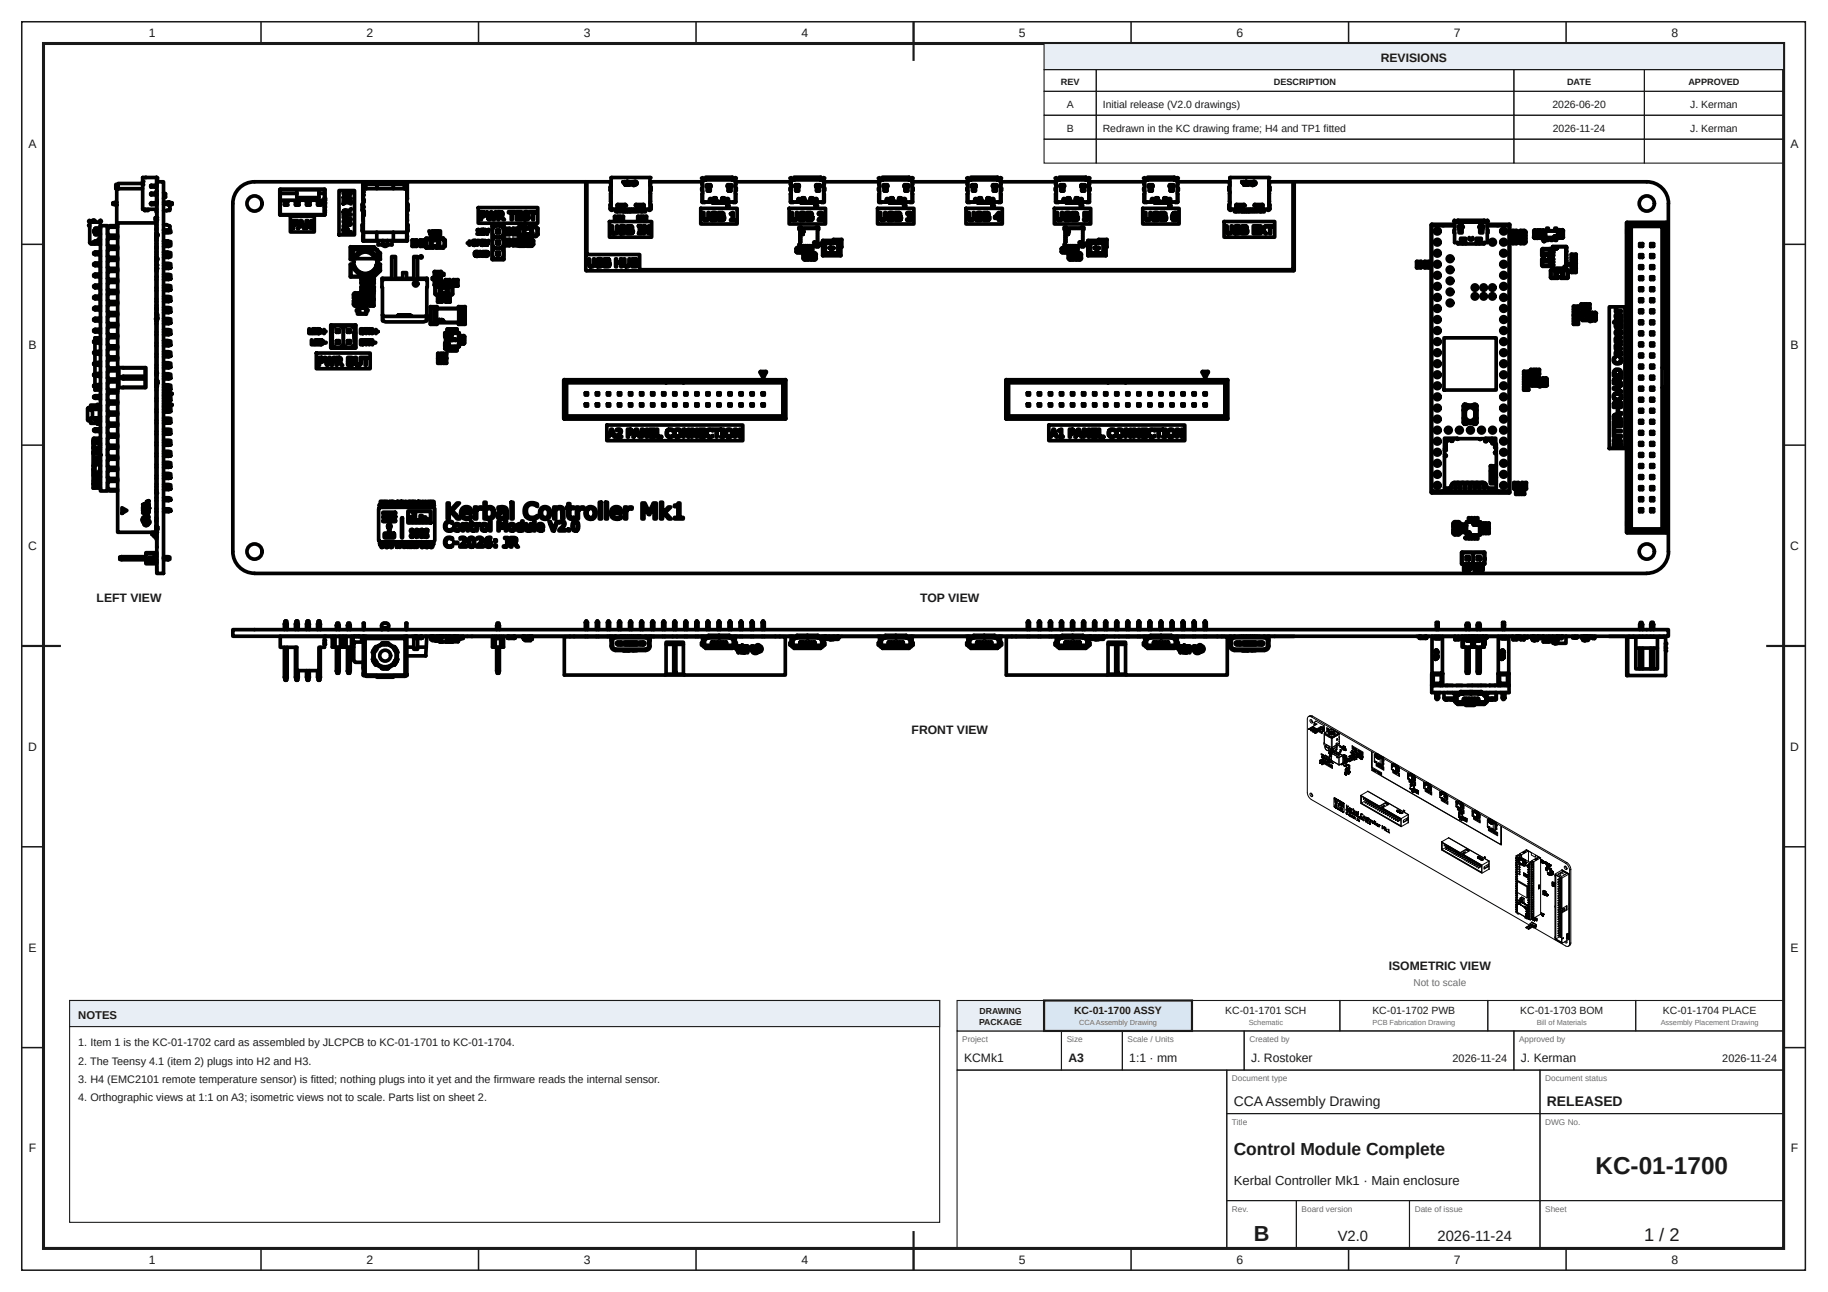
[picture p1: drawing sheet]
<svg xmlns="http://www.w3.org/2000/svg" width="420mm" height="297mm" viewBox="0 0 420 297" stroke-linecap="round" stroke-linejoin="round" font-family="sans-serif">
<defs><g id="words">
<text font-size="5.6" fill="#1a1a1a" x="366.7" y="270">KC-01-1700</text>
<text font-size="5" fill="#1a1a1a" x="288.2" y="285.2">B</text>
<text font-size="4.2" fill="#1a1a1a" x="377.9" y="285.2">1 / 2</text>
<text font-size="4" fill="#1a1a1a" x="283.6" y="265.5">Control Module Complete</text>
<g font-size="3.4" fill="#1a1a1a">
<text x="307.5" y="285.2">V2.0</text>
<text x="330.4" y="285.2">2026-11-24</text>
</g>
<g font-size="3.2" fill="#1a1a1a">
<text x="283.6" y="254.2">CCAAssembly Drawing</text>
<text x="355.6" y="254.2">RELEASED</text>
</g>
<text font-size="3" fill="#1a1a1a" x="283.6" y="272.5">Kerbal Controller Mk1 · Main enclosure</text>
<g font-size="2.8" fill="#1a1a1a">
<text x="34.2" y="8.6">1</text>
<text x="84.2" y="8.6">2</text>
<text x="134.2" y="8.6">3</text>
<text x="184.2" y="8.6">4</text>
<text x="234.2" y="8.6">5</text>
<text x="284.2" y="8.6">6</text>
<text x="334.2" y="8.6">7</text>
<text x="384.2" y="8.6">8</text>
<text x="317.4" y="14.3">REVISIONS</text>
<text x="6.6" y="34.1">A</text>
<text x="411.6" y="34.1">A</text>
<text x="6.6" y="80.2">B</text>
<text x="411.6" y="80.2">B</text>
<text x="6.5" y="126.4">C</text>
<text x="411.5" y="126.4">C</text>
<text x="22.2" y="138.4">LEFT VIEW</text>
<text x="211.5" y="138.4">TOP VIEW</text>
<text x="6.5" y="172.6">D</text>
<text x="209.5" y="168.8">FRONT VIEW</text>
<text x="411.5" y="172.6">D</text>
<text x="6.6" y="218.7">E</text>
<text x="411.6" y="218.7">E</text>
<text x="319.2" y="223">ISOMETRIC VIEW</text>
<text x="221.6" y="244.2">KCMk1</text>
<text x="245.6" y="244.2">A3</text>
<text x="259.6" y="244.2">1:1 · mm</text>
<text x="287.6" y="244.2">J. Rostoker</text>
<text x="349.6" y="244.2">J. Kerman</text>
<text x="6.6" y="264.9">F</text>
<text x="411.6" y="264.9">F</text>
<text x="34.2" y="290.6">1</text>
<text x="84.2" y="290.6">2</text>
<text x="134.2" y="290.6">3</text>
<text x="184.2" y="290.6">4</text>
<text x="234.2" y="290.6">5</text>
<text x="284.2" y="290.6">6</text>
<text x="334.2" y="290.6">7</text>
<text x="384.2" y="290.6">8</text>
</g>
<text font-size="2.6" fill="#1a1a1a" x="18" y="234.2">NOTES</text>
<g font-size="2.5" fill="#1a1a1a">
<text x="18" y="240.5">1. Item 1 is the KC-01-1702 card as assembled by JLCPCB to KC-01-1701 to KC-01-1704.</text>
<text x="18" y="244.7">2. The Teensy 4.1 (item 2) plugs into H2 and H3.</text>
<text x="333.9" y="244.2">2026-11-24</text>
<text x="395.9" y="244.2">2026-11-24</text>
<text x="18" y="248.9">3. H4 (EMC2101 remote temperature sensor) is fitted; nothing plugs into it yet and the firmware reads the internal sensor.</text>
<text x="18" y="253.2">4. Orthographic views at 1:1 on A3; isometric views not to scale. Parts list on sheet 2.</text>
</g>
<g font-size="2.4" fill="#1a1a1a">
<text x="245.2" y="24.9">A</text>
<text x="253.5" y="24.9">Initial release (V2.0 drawings)</text>
<text x="356.9" y="24.9">2026-06-20</text>
<text x="388.5" y="24.9">J. Kerman</text>
<text x="245.2" y="30.4">B</text>
<text x="253.5" y="30.4">Redrawn in the KC drawing frame; H4 and TP1 fitted</text>
<text x="357" y="30.4">2026-11-24</text>
<text x="388.5" y="30.4">J. Kerman</text>
<text x="246.9" y="233">KC-01-1700 ASSY</text>
<text x="281.7" y="233">KC-01-1701 SCH</text>
<text x="315.5" y="233">KC-01-1702 PWB</text>
<text x="349.5" y="233">KC-01-1703 BOM</text>
<text x="382.3" y="233">KC-01-1704 PLACE</text>
</g>
<text font-size="2.3" fill="#6b6b6b" x="324.9" y="226.6">Not to scale</text>
<g font-size="2.1" fill="#1a1a1a">
<text x="243.8" y="19.6">REV</text>
<text x="292.8" y="19.6">DESCRIPTION</text>
<text x="360.2" y="19.6">DATE</text>
<text x="388.1" y="19.6">APPROVED</text>
</g>
<g font-size="2" fill="#1a1a1a">
<text x="225.2" y="233">DRAWING</text>
<text x="225.1" y="235.6">PACKAGE</text>
</g>
<g font-size="1.9" fill="#6b6b6b">
<text x="221.2" y="239.6">Project</text>
<text x="245.2" y="239.6">Size</text>
<text x="259.2" y="239.6">Scale / Units</text>
<text x="287.2" y="239.6">Created by</text>
<text x="349.2" y="239.6">Approved by</text>
<text x="283.2" y="248.6">Document type</text>
<text x="355.2" y="248.6">Document status</text>
<text x="283.2" y="258.6">Title</text>
<text x="355.2" y="258.6">DWG No.</text>
<text x="283.2" y="278.6">Rev.</text>
<text x="299.2" y="278.6">Board version</text>
<text x="325.2" y="278.6">Date of issue</text>
<text x="355.2" y="278.6">Sheet</text>
</g>
<g font-size="1.7" fill="#6b6b6b">
<text x="248" y="235.7">CCAAssembly Drawing</text>
<text x="287" y="235.7">Schematic</text>
<text x="315.5" y="235.7">PCB Fabrication Drawing</text>
<text x="353.2" y="235.7">Bill of Materials</text>
<text x="381.7" y="235.7">Assembly Placement Drawing</text>
</g>
</g></defs>
<g fill="none" stroke="#1a1a1a" stroke-width=".35">
<path d="M5 5h410v287h-410zM60 5v5M110 5v5M160 5v5M210 5v5M260 5v5M310 5v5M360 5v5M5 56.2h5M410 56.2h5M5 102.3h5M410 102.3h5"/>
<path d="M5 148.5h5M410 148.5h5M5 194.7h5M410 194.7h5M5 240.8h5M410 240.8h5M60 287v5M110 287v5M160 287v5M210 287v5M260 287v5M310 287v5"/>
<path d="M360 287v5"/>
</g>
<path d="M10 10h400v277h-400z" fill="none" stroke="#1a1a1a" stroke-width=".7" stroke-linecap="butt"/>
<path d="M210 5v9M5 148.5h9M406 148.5h9M210 283v9" fill="none" stroke="#1a1a1a" stroke-width=".5"/>
<path d="M240 10h170v6h-170z" fill="#e8eef5"/>
<g fill="none" stroke="#1a1a1a" stroke-width=".25">
<path d="M240 10h170v6h-170zM240 16h12v5h-12zM252 16h96v5h-96zM348 16h30v5h-30zM378 16h32v5h-32zM240 21h12v5.5h-12zM240 26.5h12v5.5h-12zM240 32h12v5.5h-12zM252 21h96v5.5h-96zM252 26.5h96v5.5h-96zM252 32h96v5.5h-96zM348 21h30v5.5h-30z"/>
<path d="M348 26.5h30v5.5h-30zM348 32h30v5.5h-30zM378 21h32v5.5h-32zM378 26.5h32v5.5h-32zM378 32h32v5.5h-32zM220 237h24v9h-24zM244 237h14v9h-14zM258 237h28v9h-28zM286 237h62v9h-62zM348 237h62v9h-62zM220 246h62v41h-62zM282 246h72v10h-72z"/>
<path d="M282 256h72v20h-72zM354 246h56v10h-56zM354 256h56v20h-56zM282 276h16v11h-16zM298 276h26v11h-26zM324 276h30v11h-30zM354 276h56v11h-56z"/>
</g>
<path d="M220 230h20v7h-20z" fill="#e8eef5"/>
<path d="M220 230h20v7h-20z" fill="none" stroke="#1a1a1a" stroke-width=".25"/>
<path d="M240 230h34v7h-34z" fill="#d9e6f2"/>
<path d="M240 230h34v7h-34z" fill="none" stroke="#1a1a1a" stroke-width=".5"/>
<path d="M16 230h200v51h-200zM274 230h34v7h-34zM308 230h34v7h-34zM342 230h34v7h-34zM376 230h34v7h-34z" fill="none" stroke="#1a1a1a" stroke-width=".25"/>
<g fill="none" stroke="#000" stroke-width=".85">
<path d="M20.6 51.7l-.2 .1 .2 .2M20.6 51.1h2.5M20.6 51.1v4.7M20.6 55.8h.9M20.6 55.7l.3 .3M20.9 56.1h1.9M20.9 51.1l-.3-.5-.2 .3 .2 .2M21.3 55.8v.3M21.4 50.6h.4v.5M21.4 50.9l.4 .1M21.4 50.6l-.2 .1v.4M21.4 50.9l-.2 .1"/>
<path d="M21.5 58.1l.4-.2v.6l-.4-.1zM21.5 53l.4-.2v.7l-.4-.2zM21.5 55.6l.4-.2v.6l-.4-.2zM21.7 55.9v.2M21.7 52.8v.1M21.7 53.4v.3M21.8 53.7l.1 .2 1.2 .1v1l-.5 .1M21.8 52.6v.3M21.8 53.4v.5M21.9 58.5h1.2M21.9 57.9h1.2M21.9 53.5h1.2"/>
<path d="M21.9 52.8h1.2M21.9 56h1.2M21.9 55.4h1.2M22.6 55.1v.3M22.8 51.1l.3-.5 .2 .3-.2 .2M22.8 55v.4v-.2h.3M22.8 52.4v.4M22.8 53.5v.5M22.8 53.6h.3M22.8 52.8h.3M22.8 55l.2 .2M23 56l.1 .1"/>
<path d="M23 56h-.2M23.1 51.1v1.3h-1.2l-.1 .3M23.1 53.8v.2M23.1 58.9v1.2M23.1 52.5v1.3M23.1 55v1.4M23.1 57.6v1.3M23.1 51.9h1.6v61h-1.6zM24.8 59v1M24.9 57.3h2.1M24.9 59.1h2.1M24.9 54.8h2.1"/>
<path d="M24.9 56.6h2.1M24.9 59.9h2.1M25.2 57l-.5 .5v1.5l.5 .5M25.2 59.5l-.5 .5v1.5l.5 .5M25.2 57h1.8M25.2 59.5h1.8M26 46.7v.2M26 46.9v.1M26 47l.7 .1M26.7 46.5h.1M26.7 46.5l-.7 .2M26.7 47.1h.1"/>
<path d="M26.7 46.5v.6M27 54.1h-2.1l.3 .3h1.8h-1.8l-.5 .5v1.6l.5 .5M27 52.2h-2.1l-.2 .2v1.5l.2 .2M27 51.9h-1.8l-.3 .3M27 51.2h8.9v71.2h-8.9v-33.3h6.5v-4.6h-6.5zM27 42.4h-.4v1h.2M27.2 42.4l-.2 1M32.8 42.2h-5.6v1.2M32.8 43.4h-6v8.5M32.8 48.1h.1M32.8 48.1h3.2M33.2 48.1v.3h.8v-.3"/>
<path d="M33.4 48.1v.3M33.4 40.8h.2M34.6 46.8v.1M34.7 42.8h1M34.7 42.6v.4M34.7 44.4v.4M35.3 46.6h.7v.4h-1.2l-.2-.1M35.5 42.8v.2M35.7 42.6v.4M35.7 44.4v.4M35.7 50v.5M35.7 44.4h-.9l-.2 .2 .2 .2h1.2"/>
<path d="M35.8 50h.2M35.8 50.5h.2M35.9 54l.1 .1M35.9 54.3h.1l-.1 .1M35.9 59.2h.1v.7h-.1M35.9 59.4h.1M35.9 59.5h.1M35.9 48.1v.6h.1M35.9 58.5h.1M35.9 56h.1M35.9 52.8h.1M35.9 60h.1"/>
<path d="M35.9 59.3h.1M35.9 54.7h.1M35.9 56.7h.1M35.9 57.8h.1M35.9 58.1h.1M35.9 57h.1M35.9 57.2h.1M35.9 51.7h.1M35.9 56.6h.1M35.9 53.8h.1M35.9 55h.1M35.9 54.8v.5h.1h-.1"/>
<path d="M35.9 59.2h.1M35.9 59.6h.1M35.9 53.8v.1M35.9 54.3v.3M35.9 53.9h.1M35.9 59.4l.1 .1M35.9 59.3v.1M36 59.2h.1M36 54.7v.1M36 53.8h.1M36 53.7v.1M36 59.4h.1"/>
<path d="M36 53.9h.1M36 53.9l-.1 .1M36 53.9h-.1M36 40.8l.3 .1-.3 .4M36 43.9l-.3 .5M36 40.8v82.7M36 40.8h-3.2v7.3M36 59.6h.1M36 46.6h-1.2l-.2 .2M36 42.6h-1.2l-.2 .2 .2 .2h1.2M36 42.4h.1M36 46.3h.1"/>
<path d="M36 46.1h.1M36 44h.1M36 46.8h.1M36 45.9v.1M36 59.7v.2h-.1M36 50h-.3v.5h.3M36 52.4h-.1v.4M36 41.8h1.6v90h-1.6zM36 46.7h.1M36.1 41.2l-.1 .1M36.1 43.8l-.1 .1M37.6 46.5h1.3l.7 .2"/>
<path d="M37.6 58.5h1.2M37.6 56h1.2M37.6 56.6h1.2M37.6 59.2h1.2M37.6 44.3l.5 .2v.8l-.5 .3M37.6 51.7h.6M37.6 48.4h.6M37.6 46.9h.6M38.1 55.4h.4h-.9l1.6 .1v.5h-.3M38.3 51.6l.6 .3M38.3 47l.6 .2M38.3 48.4h-.1"/>
<path d="M38.5 52.9h-.9l1.6 .1v.4l-1.6 .1M38.5 52.9h.1M38.5 58h-.9l1.6 .1v.4l-.3 .1M38.5 55.4h.1M38.8 56l.4 .1v.4l-.4 .1M38.8 58.5l.4 .2v.3l-.4 .2M38.8 56v.6M38.8 58.5v.7M38.9 46.6v.5M38.9 46.5h.1M38.9 47.1h.1M38.9 52.9h-.1"/>
<path d="M38.9 48.2l-.6 .2M38.9 47.2l.2 .2M38.9 51.9l.2 .2M39 47.4v1h-.6M39 52.1v.6M39.1 52.7l-.2 .2M39.1 48l-.2 .2M39.6 46.7l-.1 .3-.8 .1M64.3 49.3l.1 .1h10.2l.1-.1M64.3 49.3v-5.7l.1-.1h10.3v5.8M64.4 46v-2.4h10.2v5.7h-10.2v-3.3h10.2M64.4 44.5h3.8"/>
<path d="M65.4 46.5h.6v.6h-.6zM66.7 49.7h5.6v3.6h-5.6zM67.3 50.7h1.1v.2h-.9v.6h.8v.2h-.8v.9h-.2zM68.2 43.6v1.8h5.1v-1.8M68.5 46.5l-.6 .1 .1 .5h.5M68.5 46.5v.6M69 50.7h.4l.7 1.9h-.3l-.2-.6-.8 .1-.1 .4-.3 .1zM69.2 50.9l.3 .9h-.6zM70.3 50.7h.4l.8 1.5v-1.5h.3v1.9l-.4-.1-.8-1.6v1.7h-.3zM70.5 46.6v.5M70.5 47.1h.6M71.1 46.5h-.6"/>
<path d="M71.1 46.5h.1M71.1 46.6v.5M71.1 47.1h.1M73 46.6v.5M73 47.1h.1M73.1 46.5h.6M73.1 46.5h-.1M73.3 44.5h1.3M73.6 46.6v.5M73.7 47.1h-.6M74.6 46.7v.1M77.9 43.8h3.6v10.2h-3.6z"/>
<path d="M78.9 49.8l1.8 .5-.1 .3-1.4 .4 1.4 .3 .1 .3-1.8 .5v-.3l1.5-.3-1.5-.4v-.3l1.5-.3-1.5-.4zM78.9 46.1h.2v.3h1.4v-.3h.2v.8h-.2v-.3h-1.4v.3h-.2zM78.9 44.3h1.8v.3l-1.6 .9h1.6v.2h-1.8l.1-.4 1.4-.8h-1.5zM79 52.4l.2-.1 .6 .1 .2 .3v.6h.7v.2h-1.8zM79 48.4l.5-.2 .4 .4 .8-.7v.3l-.7 .7v.3h.7v.2h-1.8zM79.2 52.7h.5l.1 .6h-.7zM79.2 48.6l.3-.1 .2 .2 .1 .5h-.7zM80.5 56.8v2.8M80.5 59.6h.2M80.6 56.8h5.3M80.6 56.7l-.1 .1M81.2 58.6h-.3v.2h.3"/>
<path d="M81.2 59.4h.2M81.8 59.5h4.3M81.9 59.4a2.24 2.24 0 0 1 2.1-1.5 2.24 2.24 0 0 1 2.1 1.5M83.1 57.6v-.2h-1.9v4.3l1.2 1.3h3.1l1.2-1.3v-4.3h-1.9v.2a2.71 2.71 0 0 1 1.7 1.7M83.1 57.4h1.7M83.1 57.6a2.71 2.71 0 0 0-1.7 1.7M83.2 51.8v1.2l.3 .4v1.9M83.5 49.3l-.1 1.4 .1 .1M83.5 51.4l-.3 .4M83.5 46.6l-.3 .5v1.2l.3 .4M83.5 54.1l-.1 .1 .1 1.2h3.4M83.5 53.4h10"/>
<path d="M83.7 56.9h-3v2.7M83.7 56.9h.5v.5M83.7 56.9v.5M83.9 42.3h-.3v1.1M83.9 42.4v1M84.2 56.9h1.7l.5 .5M86 56.7h.1M86 56.8l.6 .6M86.5 59.3h.1M86.5 59.4h.1M86.5 59.5h.1M86.5 59.4l.1 .1"/>
<path d="M86.6 59.6h.1M86.6 59.7v.1M86.6 59.5v.1M86.6 59.7h.1M86.6 59.6v.1M86.6 42.4h-2.5v1M86.6 43.4h-3.1v11.9h10M86.6 53.4v1.9M86.6 59.8v.2M86.6 59.8h.1M86.6 60v.1M86.7 57.8l.6 .5v1.3h.2"/>
<path d="M86.7 58l.1 .6h.3v.2h-.3v.6h-.3M86.7 57.5l.7 .7v1.4M86.9 55.3v1h1v-1M87.4 58.2h.1M87.9 56.3l.6 .3 .7-.3M88 55.9a.51 .51 0 0 0 .5 .5 .51 .51 0 0 0 .5-.5M88 55.3v.6M88 55.3l-.1 .1M89 55.3v.6M89 55.3l.1 .1M89.1 55.3v1h1v-1M90.1 55.4h3.4"/>
<path d="M90.4 42.4v1h-3.8v-1h6.3v1M90.4 43.4h3.1v10M90.4 53.4v1.9M93.1 42.3h.3v1.1M93.1 42.4v1M93.1 42.4l-.2-.2h-8.8l-.2 .2M93.5 53.4v1.9zM93.5 46.7l.3 .4v1.2l-.3 .4M93.5 51.4l.3 .4M93.5 42.1l-10-.1-.1 .2v3.6l.1 .1M93.5 42l.2 .2M93.5 49.3l.2 .1"/>
<path d="M93.5 54.2l.2 .1M93.6 42.2v3.5M93.6 49.4v1.3M93.6 54.3v1M93.7 45.7l-.2 .1M93.7 55.3l-.2 .1M93.7 50.7l-.2 .1M93.8 51.8v1.2l-.3 .4M94.8 55.2h.9M95.4 55.5h.1l.1 .3-.1 .5h-.1zM95.5 56.3h.1M95.5 55.5h.1"/>
<path d="M95.6 55.5h1.1v.8h-1.1zM95.8 55.1l-.1 .2h-.8v1.2h.9l-.1 .1h-1l.1-1.5M96.4 55.5h.1M96.5 55.5h.1M96.6 55.5h.1M96.6 55.2h1M96.6 55.1v.2h.9v1.2h-.9l-.1 .1h1.2M96.7 55.5h-.1M96.7 55.5h.2M96.7 56.3h.1M96.7 55.5h.1M96.8 55.5h.1"/>
<path d="M96.8 55.5h.2v.8l-.3-.3zM97.6 55.1l.1 .1M97.6 55.2v1.4M97.9 54.9v2M97.9 56.9l.1 .1M98 54.7h1.6M98 57h1.6M98 54.7l-.1 .2M98.6 53.1h.2l.3 .9 .3-.9h.2l-.4 1.1h-.2zM99 55.6l.1 .3-.1 .6M99 56.5h.1M99 56.2h.1"/>
<path d="M99 55.6h.1M99 55.6v-.3h.2v.3M99 56.2v.3h.2v-.3M99 55.3v.3M99.2 55.3h1.8v.3M99.2 56.2h.1M99.2 55.6h.1M99.3 55.4v1M99.3 56.4l.1 .1M99.4 56.5h1.2M99.4 55.3h1.2M99.4 55.3l-.1 .1"/>
<path d="M99.6 55h-1.5v1.8h1.5M99.6 54.7l.1 .2-.1 .1M99.6 56.8l.1 .1-.1 .1M99.7 56.5h.2M99.7 53.1h.5l-.2 .1v.9l.2 .1h-.5l.2-.1v-.9zM99.7 56.5h.1M99.8 55.3h.1M99.9 56.5h.1M100 56.5h.1M100.1 56.5h.1M100.3 57h1.5M100.3 56.8l-.1 .1 .1 .1"/>
<path d="M100.3 55h1.4l.4 .3v1.2l-.3 .3h-1.5M100.3 56.5h-.1M100.3 54.7h1.5M100.3 54.7l-.1 .1 .1 .1M100.4 53.1h.2l.5 .9v-.9h.1v1.1l-.2-.1-.5-.9v1h-.1zM100.6 55.3l.1 .1M100.7 55.4l-.1 1.1M100.7 56.4l.3 .1zM100.7 55.3h.3v.1h-.3zM101 55.6v.6M101 56.2v.3h-1.8M101 55.6l-.3 .3 .3 .3"/>
<path d="M101.8 54.7h.1M101.9 54.8l.4 .5M102.3 55.3v1.3l-.4 .4M107.4 55.8h.4v-.4h.2v.4l.4 .1h-.4v.5h-.2v-.5zM108.7 55.3l.4-.1 .3 .2-.2 .4 .2 .3-.3 .3-.4-.1v-.1h.5v-.3l-.3-.2 .3-.2h-.5zM109.1 58l.1-.1a.51 .51 0 0 1 .8 .2l-.5-.2-.3 .2v.4l.2 .3h.5v-.3l-.3-.1h.4v.4l-.5 .1-.5-.3zM109.6 55.3l.7 .1a.4 .4 0 0 1 0 .5 .4 .4 0 0 1-.5 .1v.4h-.2zM109.6 52.9l.4-.2v1l.2 .1h-.6l.3-.1v-.7zM109.8 55.4h.3v.4h-.3zM109.9 47.7h13.7v3.6h-13.7zM110.3 57.8h.2l.5 .9v-.9h.1v1.1h-.2l-.5-1-.1 1zM110.4 48.7h.9l.3 .4-.2 .6-.7 .1v.7h-.3z"/>
<path d="M110.6 52.8l.4-.1 .2 .2v.3l-.5 .5 .6 .1h-.8l.6-.7-.1-.3-.4 .1zM110.6 55.3l.4-.1 .2 .2v.2l-.2 .2 .3 .1-.1 .4h-.7l.1-.1 .4 .1 .1-.2v-.2l-.3-.1 .3-.4-.5 .1zM110.7 48.9h.3a.37 .37 0 0 1 .3 .4 .37 .37 0 0 1-.3 .3h-.3zM111.4 57.8h.5l.4 .2v.5l-.2 .3-.7 .1zM111.4 55.3h.2l.3 .9 .4-.9h.1l-.4 1.1h-.2zM111.4 52.7h.2l.3 1 .4-1h.1l-.4 1.1h-.2zM111.5 57.9l.6 .2-.1 .6-.5 .1zM111.8 48.7h.3l.3 1.5 .4-1.5h.3l.4 1.5 .3-1.5h.3l-.5 1.8h-.3l-.3-1.5-.4 1.5h-.3zM113.1 59.6l.1 .1M113.1 59.6v-7.7l.1-.1 2.7 .1v7.7M113.2 59.7h2.5M113.4 59.1v.4h.3"/>
<path d="M113.4 54v.4h.3M113.4 56.5v1M113.7 54.6h-.3v.4M113.7 52.1h-.3v.3M113.8 54.5h1.3l.6 .7v1.2l-.6 .6h-1.3l-.6-.6v-1.2zM113.8 57h1.3l.6 .7v1.2l-.6 .7h-1.3l-.6-.7v-1.2zM113.8 52h1.3l.6 .6v1.3l-.6 .6h-1.3l-.6-.6v-1.3zM114.2 55.5l.1 .5M114.2 55.5l.1 .1M114.2 58l.1 .1M114.2 52.9l.1 .1M114.2 53.4l.1 .1"/>
<path d="M114.2 55.5h.1M114.2 58v.5l.1 .1M114.2 52.9v.5M114.3 55.4l.5 .1M114.3 58h.5v.6M114.3 52.9h.5M114.3 56.1h.4M114.3 58.6h.4M114.3 53.5h.4M114.3 52.9h-.1M114.3 55.4l-.1 .1M114.3 58h-.1"/>
<path d="M114.3 55.6h.4v.3h-.4zM114.3 58.1h.4v.4h-.4zM114.3 53h.4v.4h-.4zM114.3 55.9l-.1 .1M114.3 58.5l-.1 .1M114.3 53.4l-.1 .1M114.4 48.7h.7a.52 .52 0 0 1 .5 .4 .52 .52 0 0 1-.2 .6l.5 .7a.4 .4 0 0 1-.6-.3l-.3-.3h-.3v.7h-.3zM114.6 59.5v.1M114.7 55.9l.1 .1M114.7 58.5l.1 .1M114.7 53.4l.1 .1M114.7 48.9l.6 .1 .1 .4-.7 .2z"/>
<path d="M114.8 55.5l-.1 .1M114.8 58l-.1 .1M114.8 52.9l-.1 .1M114.8 55.5h.1M114.8 58.6h-.1M114.8 52.9v.5M114.8 53.5h-.1M114.8 56h-.1M114.8 53.4v.1M114.8 55.5v.5M115.2 52.1h.4v.3M115.2 54.6h.4v.4"/>
<path d="M115.6 59.1v.4h-.4M115.6 54v.4h-.4M115.6 56.5v1M115.9 59.6l-.2 .1M116.1 53.9l1 .1M116.1 55.1v1.4h1M116.7 52.8h.2l.1 .3-.1 .5h-.2zM116.7 55.4h.2l.1 .3-.1 .5h-.2zM116.9 48.7h1.5v.2h-.6v1.6h-.3v-1.6h-.6zM116.9 52.8h.1M116.9 55.4h.1M116.9 53.6h.1"/>
<path d="M116.9 56.2h.1M117 52.8h1v.8h-1zM117 55.4h1v.8h-1zM117.1 55l-1 .1M117.1 55.2h-.9v1.2h.9M117.1 52.5h-1v1.4M117.1 52.7h-.9v1.1h.9M117.1 55v.2M117.1 56.3v.2M117.1 52.4v.2M117.1 53.8v.2M117.8 52.8h.5"/>
<path d="M117.8 55.4h.5M117.9 55.2h.9v1.2h-.9M117.9 55l1.1 .1M117.9 52.7h.9v1.1h-.9M117.9 52.5h1.1v1.4M118 55v.2M118 56.3v.2M118 52.4v.2M118 53.8v.2M118 53.6h.2M118 56.2h.2M118.2 52.8h.1v.8l-.2-.3z"/>
<path d="M118.2 55.4h.1v.8l-.2-.3zM118.7 48.7h1.2v.2h-1v.5h1v.2h-1v.7h1v.2h-1.2zM119 53.9l-1.1 .1M119 55.1v1.4h-1.1M119.2 52.2v2M119.2 55.1v1.4M119.2 56.4l.2 .2M119.2 52.2l.2-.1h1.6l-.1 .2M119.2 55l.2-.1 1.3 .1-.1 .2M119.3 56.6h1.3M120.1 55.4h1.6M120.1 56.1l1 .1"/>
<path d="M120.1 55.4h.1M120.1 55.6l.2 .1-.2 .2M120.3 49l.1-.2a.95 .95 0 0 1 1.1-.1v.4a.61 .61 0 0 0-1 .2l.2 .1a.79 .79 0 0 1 .9 .6l-.4 .5-1-.1v-.3l.6 .3 .6-.2-.1-.4-.9-.2zM120.3 52.9l.2 .3-.1 .1M120.3 52.9l.1-.3h.2v.3M120.3 53.5l.1 .4h.2v-.4M120.3 53.4l.1 .5M120.4 52.6l-.1 .3M120.4 55.4v.8l-.3-.1v-.2M120.4 55.4h-.3v.2M120.4 55.4h1.1v.8h-1.1M120.4 55.4h1.2l-.1 .1"/>
<path d="M120.6 52.6h1.7l.1 .7M120.6 55.2h-1.1v1.1h1.1l.2 .1-.2 .2M120.6 56.2l.1 .1 .2-.1M120.6 55.3h.3M120.7 52.6h1.3v1.2h-1.4zM120.9 52.3h-1.4v1.8h1.4l.1 .2-1.6 .1-.2-.2M121.1 55.2h1.1l.2 .2v.7l-.2 .2h-1.1M121.1 54.9l1.2 .1M121.1 56.6h1.1M121.1 54.9l-.1 .1 .1 .2M121.1 56.3l-.1 .1 .1 .2M121.2 52.6h-.1"/>
<path d="M121.5 56l.1 .2h-.5M121.6 55.4l.2 .2-.2 .1 .1 .4h-.1M121.7 52.3h1.4l.3 .4v1.1l-.3 .3h-1.5v.2l1.6 .1 .5-.4M121.7 52.1h1.6M121.7 52.1l-.1 .1 .1 .1M121.7 56.1l-.1 .1M121.8 48.7h1.5v.2h-.6v1.6h-.2v-1.6h-.7zM122.1 53.7l.2 .1zM122.1 52.7l.2 .1zM122.3 55l.3 .3M122.3 53.4v.5h-1.7M122.4 52.9l-.3 .3 .3 .3"/>
<path d="M122.6 56.3l-.4 .3M122.6 55.3l.1 .1M122.7 55.4v.8M122.7 56.2l-.1 .1M123.2 52.1l.5 .4M123.6 52.5v1.4M134.7 41.8h-76.2a5 5 0 0 0-5 5v80M134.9 41.8h5.4M135.3 59.5h.2v1.3l.3 .4 .6-.3v-1.4h.3v1.3l-.4 .5-.5 .1-.4-.3zM137.1 59.7l.5-.2 .8 .1v.3l-.4-.2h-.6v.4l.5 .2a.55 .55 0 0 1 .6 .5 .55 .55 0 0 1-.6 .6l-.8-.2v-.3l.5 .3 .6-.3-.1-.3-1-.4zM138.9 59.5h.9l.3 .2v.3l-.2 .3 .3 .2 .1 .4-.3 .4h-1.1zM139.1 59.7h.5a.25 .25 0 0 1 .2 .3 .25 .25 0 0 1-.2 .2h-.5z"/>
<path d="M140.1 50.9h9.7v3.6h-9.7zM140.2 47.9l.4 .4 .4-.2M140.2 47.2v.8M140.3 44.5v1.8M140.4 46.3l.1 .1M140.4 42.2l.1 .2M140.5 41.8h-.2v.5M140.5 40.8v7.3M140.5 42.7l-.3 .4 .1 .7 .2 .3M140.5 46.8l-.3 .3M140.5 44.3l-.1 .2M140.5 48.1h1.2"/>
<path d="M140.5 40.8h8.9M140.5 51.9h.3v1.4l.3 .3 .6-.2v-1.5h.3v1.4l-.4 .4-.5 .1-.4-.3zM141.3 50.8v.1M141.3 49.8v1M141.3 49.7h.8v.2h-.7v.8h.7M141.3 50.9h.8M141.3 49.7v.1M141.5 59.5h.2v.7h1v-.7h.2v1.8h-.2v-.9h-1v.9h-.2zM141.5 48.1v.6h.4v-.6M141.9 47.2v.9h-.2M141.9 48.1h6.2M141.9 47.3h1.9"/>
<path d="M141.9 47.9l-.2 .2M142 47h1.7M142 47l-.1 .1M142.1 50.7v.2M142.3 48.1v.6h.4v-.6M142.5 50h-.7v.5h1v-.5h-.2M142.5 50.9h.7M142.5 50.7v.2M142.6 52l.2-.1 .9 .1v.3l-.4-.2h-.5a.3 .3 0 0 0-.1 .4 .3 .3 0 0 0 .3 .2l.8 .3-.1 .6-.5 .2-.8-.2v-.3l.8 .3a.34 .34 0 0 0 .3-.4 .34 .34 0 0 0-.4-.3l-.7-.3v-.3zM142.6 50h-.6v.5h.6v-.5l-.6 .1M142.6 50v.1M143.1 48.1v.6h.2v-.6"/>
<path d="M143.2 41.8h.3l-.1 .3zM143.2 49.7h-.7v.2h.7v.8h-.7M143.2 49.7l.1 .1M143.3 41.9v.1zM143.3 49.8v1M143.3 50.8l-.1 .1M143.4 59.5h.3v1.3l.3 .4 .5-.3 .1-1.4h.2v1.3l-.3 .5-.6 .1-.4-.3zM143.6 42.3h.3l-.1 .3zM143.6 48.1v.6h.2v-.6M143.7 41.8h.1M143.7 41.7l-.2 .2M143.7 42.4v.1z"/>
<path d="M143.7 41.8v.2l-.1-.1M143.7 47l.2 .1-.2 .2-1 .1-.1 .5 .2 .2M143.8 41.8v.3l-.3-.2M143.8 41.8l-.2 .1M143.8 41.8h.2v.3h-.2l.1-.1zM143.9 42.3v.1M144 42.3v.2M144 42.3l.1 .3-.2-.2M144 42.3h.1M144.1 42.2l-.2 .1M144.1 42.3h-.1M144.1 42.3v.2h-.2"/>
<path d="M144.1 48.1v.6h.2v-.6M144.1 41.7l.1 .3-.1-.2-.1 .2zM144.2 51.9l1.1 .2 .1 .3-.2 .3a.54 .54 0 0 1 .4 .5 .54 .54 0 0 1-.4 .5l-1 .1zM144.2 42.3h.2v.3h-.2l.1-.1zM144.3 41.8v.1M144.3 41.8l.1 .1M144.3 41.8h.1M144.3 41.7v.1M144.3 42h.1M144.4 41.8h-.1M144.4 41.9l-.1 .1M144.4 52.8l.8 .1 .1 .4-.3 .2h-.6z"/>
<path d="M144.4 52.1l.7 .1v.3l-.7 .1zM144.4 41.8h.2v.2zM144.4 42.5h.1M144.5 42.3h.1M144.5 42.3h-.1h.1M144.6 41.8h.1M144.6 41.8h-.1M144.6 42.3l-.2 .3M144.6 48.1v.6h.2v-.6M144.6 42.3l-.1 .3M144.6 42.3h.2v.3zM144.6 41.8h.2v.3h-.2l.2-.1z"/>
<path d="M145.1 48.1v.6h.2v-.6M145.3 59.5h.9l.3 .2v.3l-.2 .3 .3 .2 .1 .3-.3 .4-1.1 .1zM145.5 59.7h.7v.4l-.7 .1zM145.6 48.1v.6h.2v-.6M145.9 41.8l.1 .1zM146 42.5l-.3 .1M146.1 48.1v.6h.2v-.6M146.1 42.5l-.2 .1M146.1 47.3h2M146.2 47h1.7M146.2 47l-.1 .1 .1 .2h.9l.2 .1v.6l-.2 .1M146.4 42.1v.3l-.3 .1"/>
<path d="M146.5 42.1l-.4-.4h-.3l-.3 .3h.8v.2l-.3 .1a.49 .49 0 0 1-.8-.1l.1-.3h.2a.3 .3 0 0 0-.4 .1 .3 .3 0 0 0 .2 .4l.4 .2M146.6 49.8v1M146.6 50.8l.1 .1M146.6 49.8l.9-.1-.1 .2h-.6v.8h.6M146.6 48.1v.6h.2v-.6M146.7 50.9h.7M146.8 51.9h.7v.2h-.3v1.5h.3v.2h-.7v-.2h.2v-1.5h-.2zM147.2 48.1v.6h.4v-.6M147.3 50.1l-.2-.1v.5h.2M147.3 50.5h.6v-.5h-.6v.5h.6M147.3 50h.6M147.3 50.5h.1"/>
<path d="M147.4 50.7v.2M147.4 50.5h.5M147.9 50.9h.7M147.9 50.7v.2M147.9 51.9l.4 .1 .8 1.4v-1.5h.2v1.9l-.4-.1-.8-1.6v1.7h-.2zM147.9 47l.2 .1M147.9 50.1l.2-.1v.5h-.2M147.9 50.5h.1M148 48.1v.6h.4v-.6M148.1 47.9l.1 .2M148.1 47.2v.9h.1M148.2 48.1h1.2"/>
<path d="M148.6 49.8v1M148.7 49.8l-.9-.1 .1 .2h.6v.8h-.6M148.7 50.8l-.1 .1M149.4 41.8h.1l-.1 .6M149.4 40.8v7.3M149.4 44.3l.1 .2-.1 1.9M149.4 42.7l.3 .4v.7l-.3 .3M149.4 46.8l.3 .3M149.5 41.8h11.8M149.7 47.9l-.3 .4-.5-.2M149.7 47.2v.8M161.1 47.9h8.3v3.6h-8.3z"/>
<path d="M161.3 43.3l.2 .7M161.4 41.8h.1M161.4 42.4l.1 .1M161.4 46.4l.1 .1M161.4 41.9v.5M161.5 46.6h.5M161.5 41.8h-.1M161.5 41.3l-.2-.4 .2-.1 .4 .6M161.5 41.3v.1M161.5 44.5l-.1 .1v1.8M161.5 43l-.2 .3M161.6 48.8h.2v1.4a.47 .47 0 0 0 .5 .3 .47 .47 0 0 0 .4-.4v-1.3h.3l-.2 1.7-.3 .2h-.5l-.3-.2z"/>
<path d="M162.1 46.4l-.1 .1M162.2 41.3h6.1M162.2 41.3v-.4h6.1v.4M162.2 40.9v-.2h6.1v.2M162.4 42.8l.1 .2M162.4 42.9l.1-.4h.9v.4M162.4 42.8h1M162.5 43l.2 .9M162.7 46.4h.4M163.1 46l.4 .1v.3h-.4M163.2 46h1.4M163.2 46.1h1.4"/>
<path d="M163.3 45.7h.6M163.3 45.6l-.2 .3M163.3 43l-.1 .9h-.5M163.4 42.8l-.1 .2M163.5 46.3h3.5M163.6 49l.3-.2 .7 .1 .1 .3-.7-.2a.3 .3 0 0 0-.4 .3 .3 .3 0 0 0 .3 .3l.7 .2 .1 .6-.4 .3-.9-.1v-.3l.5 .2 .6-.1a.5 .5 0 0 0-.7-.6l-.4-.4zM163.8 46.7h.3M163.8 46.3v.4h.3v-.4M163.8 46v.1M164.1 45.5l-.1 .1M164.1 46h.1M164.1 46v.1"/>
<path d="M164.1 45.6l.4-.1 .1 .1M164.1 45.6v.4M164.3 45.5l.3 .1v.7M164.3 45.5l-.1 .1M164.5 46h.1M164.5 46.7h.2M164.5 46.3v.4h.2v-.4M164.5 46v.1M165.1 46.7h.3M165.1 46.3v.4h.3v-.4M165.2 48.8h.8l.4 .3-.2 .6 .3 .2 .1 .3-.2 .4-1.2 .1zM165.4 49.8h.7a.34 .34 0 0 1 .2 .4 .34 .34 0 0 1-.3 .3h-.6z"/>
<path d="M165.4 49.1h.7v.4l-.7 .1zM165.8 46.3v.4h.3v-.4M165.8 46.7h.3M165.9 46.1h1.4M165.9 45.6v.7M165.9 46h1.5M165.9 46l.1-.4 .3-.1 .1 .6M166.1 46v.1M166.3 45.5l-.4 .1M166.4 45.5l.1 .1M166.4 46.3v.4h.3M166.5 45.5l.1 .1"/>
<path d="M166.6 45.7h.7M166.7 46h.1M166.7 46.3v.4h-.3M166.7 46v.1M167.2 42.8h1M167.2 42.6v.3M167.2 42.8l.1 .2M167.2 42.6l.9-.1 .1 .4M167.3 45.6l.1 .3M167.3 43l.1 .9 .7-.1M167.4 46l-.4 .1v.3h2v-5h-7.5v5h1.6M167.5 46.4h.4"/>
<path d="M167.9 49.1l.7-.3v1.7h.3v.2h-1v-.2h.4v-1.2h-.4zM168 43.1v.7M168.1 43v.1M168.2 42.8l-.1 .2M168.5 46.4l.1 .1M168.6 46.6h.4M168.7 41.4l.3-.6 .3 .1-.2 .5M169 41.8h.2v.6M169 44.5l.2 1.9M169 43l.3 .3M169.2 41.8h12.4M169.2 46.4l-.2 .1"/>
<path d="M169.2 42.4l-.2 .1M169.2 43.3l.1 .4-.3 .3M181.4 47.9h8.4v3.6h-8.4zM181.6 43.3v.4M181.6 43.7l.3 .3M181.7 42.4l.1 .1M181.7 46.4l.1 .1M181.7 41.8h.1M181.8 46.6h.5M181.8 44.5l-.1 .1v1.8M181.9 41.8h-.3l.1 .6M181.9 43l-.3 .3"/>
<path d="M181.9 48.8h.2v1.4a.47 .47 0 0 0 .5 .3 .47 .47 0 0 0 .5-.4v-1.3h.2l-.1 1.7-.4 .2h-.4l-.4-.2zM182.1 41.2l-.2-.4-.3 .1 .3 .5M182.1 41.2l.1 .2M182.5 46.4l-.2 .1M182.5 41.3h6.2M182.5 41.3v-.4h6.2v.4M182.5 40.9v-.2h6.2v.2M182.7 42.8l.1 .2M182.7 42.9l.2-.4h.8v.4M182.7 42.8h1M182.8 43l.1 .8M182.9 43.8l.5 .1"/>
<path d="M183 46.4h.4M183 57.2h.1M183 57.2v.7M183 57.9h.1M183 57.9l.3 .2h.4v-.2M183.1 57.2v.7M183.2 57.2h.1M183.2 57.9h.1M183.2 57h.6l-.6 .2M183.2 58h.5M183.3 57l-.3 .2M183.3 56.9h.1"/>
<path d="M183.4 46l.4 .1v.3h-1.9v-5h7.4v5h-1.9v-.3l.4-.1M183.4 57.8v-.5h1v.5M183.5 46h1.4M183.6 46.1h1.3M183.6 45.7h.7M183.6 45.6l-.2 .3M183.6 43l-.1 .9M183.7 52.3v.4M183.7 52.7h.2M183.7 56.6l.1 .1M183.7 57.3h.1M183.7 43h-.1"/>
<path d="M183.7 57.3v.5M183.7 42.8v.1M183.8 56.8h.4M183.8 46.3h3.6M183.9 57.3h.1M183.9 52.5h4v4h-4zM183.9 53.1v.3M183.9 53.6v.3M183.9 54.1v.3M183.9 54.6v.3M183.9 55.1v.3M183.9 55.6v.3"/>
<path d="M183.9 48.9l.7-.1 .4 .2v.2l-.7-.2-.4 .3 .2 .3 .9 .2 .1 .5-.5 .4-.9-.1v-.3l.5 .2 .6-.1a.5 .5 0 0 0-.7-.6l-.4-.4zM184 57.3h.1M184.1 57.3h-.1M184.1 57.3h.1M184.2 52.2l-.5 .1M184.2 52.4h-.3v.3M184.2 56.5h-.3l-.1-.4-.1 .5M184.2 57h.4M184.2 58.1h.4M184.2 58h.4M184.2 57.1h.4M184.2 46.3v.4h.2v-.4"/>
<path d="M184.2 46v.1M184.2 46.7h.2M184.2 52.2v.2M184.2 56.5v.2M184.2 57.9v.2M184.2 56.9v.2M184.2 57.8h.2M184.2 57.3h.1M184.2 57.3v.5M184.2 57.8h-.8M184.2 57.8h.1M184.3 53.7l.1 .1"/>
<path d="M184.5 53.3h.1M184.4 53.2v.1M184.4 53.3h.1M184.5 53h.1M184.4 53.2l.1 .1M184.4 45.5l-.1 .1M184.4 53.8l.2 .1M184.4 53v.2l.1-.1M184.4 53h.1M184.4 46h.1M184.4 46v.1M184.4 53.1h.1"/>
<path d="M184.4 45.6l.4-.1 .2 .1M184.4 53.5l-.1 .1M184.4 53.5h.2M184.5 53v.1M184.5 53.1h.1M184.5 53.3h-.1M184.5 45.6v.4M184.5 53.7v.1M184.6 53.3h.1M184.6 53h.1M184.5 52.9h.1zM184.5 53.8h-.1"/>
<path d="M184.5 45.6h.4v.7M184.5 53.7h.1M184.6 53.2h.1M184.5 53.1l.1 .1zM184.5 52.9h.1M184.5 53.7v-.1l.1 .2M184.5 52.5h.3M184.5 56.5h.3M184.6 52.9h-.1M184.6 58.5l.1 1.2 1.1 .1M184.6 52.9l-.1 .1M184.6 53.8h.1"/>
<path d="M184.6 52.9h.1M184.6 53.1v.1M184.6 53.5l-.2 .1v.2M184.6 53.2v.1M184.6 52.9v.1M184.7 58.1h.1M184.7 57.9h.1M184.7 57l.2 .2M184.7 56.9h.1M184.7 57.1h.1M184.7 57.1l.1 .1M184.8 57.9h-.1"/>
<path d="M184.8 57.9h.1M184.8 57.2v.7M184.8 57.2h.1M184.8 46h.1M184.8 46.3v.4h.3v-.4M184.8 46v.1M184.8 58.5v.9M184.8 46.7h.3M184.9 59.3l.1 .2h.8M184.9 57.9h.1M184.9 57.9l-.2 .2M184.9 57.2h.1"/>
<path d="M184.9 57.2v.7M184.9 57.9l.2 .2h-.3l-.2 .4M185 52.5h.3M185 56.5h.3M185 57.2v.7M185 58.4h.8M185.1 58.3l-.2 .2M185.1 57.2h.1M185.1 57.9h.1M185.1 57h.5M185.1 58h.5M185.1 57.1h.5"/>
<path d="M185.2 57.9h.1M185.2 57.1h.1M185.2 57.1l-.1 .1M185.2 56.9h.1M185.2 57l-.3 .2M185.3 59.3v-.8h1.6v.8M185.4 57.8v-.5h.9v.5M185.5 46.3v.4h.2v-.4M185.5 46.7h.2M185.5 48.8h.8l.4 .3-.2 .6 .4 .2v.3l-.2 .4-1.2 .1zM185.5 52.5h.3M185.5 56.5h.3"/>
<path d="M185.6 58.5v.8M185.6 57.3h.1M185.6 59.3l-.3 .1M185.6 57.3v.5h-.2M185.7 56.9v.2M185.7 57.9l.1 .2M185.7 57.8h.1M185.7 49.8h.7a.34 .34 0 0 1 .3 .4 .34 .34 0 0 1-.4 .3h-.6zM185.7 49.1h.7v.4l-.7 .1zM185.7 59.3h.3M185.8 57.8h.1M185.8 58.1l.2 .1-.2 .1"/>
<path d="M185.8 59.5l.2 .1-.2 .1M185.8 59.3v.1M185.9 57.8h.1M186 59.3v.1M186 52.5h.3M186 56.5h.3M186.1 58h.5M186.1 57.9l-.1 .2h.3l.1 .2M186.1 57.8h.2M186.1 57.3h.1M186.1 57.3v.5M186.1 57.8h.1"/>
<path d="M186.1 59.3v.1M186.1 59.3h.1M186.1 57.8h-.5M186.1 46.3v.4h.3v-.4M186.1 46.7h.3M186.2 59.3v.1M186.2 59.3h.1M186.2 46.1h1.4M186.2 45.6v.7M186.2 46h1.5M186.3 59.3v.1M186.4 58.4h.8"/>
<path d="M186.4 59.5h.8M186.4 46v.1M186.4 59.5l-.1 .1 .1 .1 .8 .1M186.4 59.3l-.1 .1M186.6 57.1l-.6-.1h.7l.1 .9-.2 .2h.6M186.6 52.5h.2M186.6 56.5h.2M186.6 57.1l.1 .1M186.6 59.3l.3 .1M186.6 45.5l-.3 .1M186.6 45.5l.1 .5M186.7 57.9h.1"/>
<path d="M186.7 57.9h-.1M186.7 57.2v.7M186.7 57.2h.1M186.7 58.5v.8h-1.2M186.8 46.3v.4h.2M186.8 46v.1M186.8 45.6l-.4-.1-.1 .1M186.8 57.2h.1M186.8 57.9h.1M186.8 45.5l.2 .1M186.9 45.7h.7M187 46h.1"/>
<path d="M187 46.3v.4h-.2M187 46v.1M187 52.5h.3M187 56.5h.3M187.2 58.1l.4 .4M187.2 58.3l.2 .2M187.4 58.5v.9M187.4 59.3l-.2 .2M187.5 42.8h1M187.5 42.8l.1 .1M187.5 43h.1M187.6 58.5v1l-.4 .3"/>
<path d="M187.6 45.6l.2 .3M187.6 52.2l.6 .1M187.6 52.4h.4v.3M187.6 56.5h.4l.1-.4 .1 .5M187.6 42.5h.9v.4M187.6 43l.1 .9h.6l.1-.9M187.6 56.8h.5M187.7 52.2v.2M187.7 56.5v.2M187.7 42.5l-.2 .4M187.8 46.4h.5M187.9 53.1v.3"/>
<path d="M187.9 53.6v.3M187.9 54.1v.3M187.9 54.6v.3M187.9 55.1v.3M187.9 55.6v.3M188 52.7h.2M188.1 48.9l.7-.1 .4 .3-.1 .7-.8 .7h1v.2h-1.2v-.3l.9-1-.2-.4-.7 .2zM188.2 56.6l-.1 .1M188.2 52.3v.4M188.5 42.8l-.1 .2M188.8 46.4l.1 .1M188.9 46.6h.4"/>
<path d="M189.1 55.4v3.4h4.1M189.1 41.2l.2-.4 .3 .1-.2 .4M189.1 41.2v.2M189.2 55.4h3.9v3.3h-3.9zM189.3 41.8h.2v.6M189.4 44.5l.1 1.9M189.4 43l.2 .3M189.4 41.3v.1M189.5 46.4l-.1 .1M189.5 42.4l-.1 .1M189.5 41.8h12.5M189.5 43.3v.4"/>
<path d="M189.6 43.7l-.2 .3M189.6 55.9v2.2M189.6 58.1l.1 .1M189.6 58.1l.2 .2-.1-.1M189.7 58.2h.1M189.7 58l.2 .2h2.6l.2-.2M189.7 55.8h2.9M189.7 58.3h2.9M189.8 58l.1 .1h2.6l.2-.1M189.8 55.8l-.2 .1zM189.9 55.9h2.6M189.9 55.9l-.2 .2v1.9"/>
<path d="M189.9 55.9l-.1 .2M190.6 56.9h.1M190.6 57h.1M190.7 56.9h.1M190.7 57.1l.1 .1zM190.7 57h.1M190.8 57.2h.1M190.7 56.9l.2 .1zM190.8 56.9h-.1M190.8 57.1h.1M190.9 57.1h.1M190.9 57.1l.1 .1z"/>
<path d="M190.9 57h.1M190.9 57.1v.1M190.9 57.1h-.1M190.9 56.9h.1M191 56.9h.1M191 56.9v.1M191 57h.1M191 57.1h.1M191 56.9l.1 .1M191 57l.1 .1M191.1 56.9h.1M191.1 56.9h-.1"/>
<path d="M191.1 57.1v.1zM191.1 57.1l-.1 .1M191.1 56.9v.1zM191.1 56.9l-.1 .1M191.1 57.1h.1M191.2 57l.1 .1M191.3 57.1l.1 .1M191.3 56.9l.1 .3 .1-.1M191.3 56.9l-.1 .1M191.5 56.9h.1M191.6 57.1h.1M191.6 57.1l-.1 .1"/>
<path d="M191.6 56.9l-.3 .1h.3v.1M191.6 55.1h1.8M191.6 55v.2h1.8v1.6h.1M191.6 56.9v.2M192.5 55.9l.2 .2-.1 1.9M192.5 55.9l.2 .2M192.7 55.8l.1 .1M192.7 58.2h.1M192.8 55.9v2.2M192.8 58.1l-.1 .2v-.1M192.8 58.1l-.1 .1M193.2 55.3l-4.1 .1"/>
<path d="M193.2 55.3l.1 .1M193.3 55.4v3.3M193.3 58.7l-.1 .1M193.4 55l.1 .1M193.5 55.1v1.7M201.7 47.9h8.4v3.6h-8.4zM201.9 43.3l.3 .7M202 42.4l.2 .1M202 46.4l.1 .1M202 41.9v.5M202 41.8h.1M202.1 46.6h.5"/>
<path d="M202.2 44.5l-.2 .1v1.8M202.2 41.8h-.2M202.2 43l-.2 .3M202.2 48.8h.3v1.4a.47 .47 0 0 0 .5 .3 .47 .47 0 0 0 .4-.4v-1.3h.2v1.5l-.4 .4h-.5l-.4-.3zM202.4 41.2l-.2-.4-.3 .1 .3 .5M202.4 41.2l.1 .2M202.8 46.4l-.1 .1M202.8 41.3h6.2M202.8 41.3v-.4h6.2v.4M202.8 40.9v-.2h6.2v.2M203.1 42.8l.1 .2M203.1 42.8h.9"/>
<path d="M203.2 43v.8M203.2 42.5h.7M203.2 42.5l-.1 .4M203.2 43.8l.2 .1M203.3 46.4h.4M203.7 46l.5 .1v.3h-.5M203.8 46h1.4M203.9 46.1h1.3M203.9 45.7h.7M203.9 42.5l.1 .4M203.9 45.6l-.1 .3M203.9 43v.9h-.6"/>
<path d="M204 42.8l-.1 .2M204.1 49.1l.8-.3 .5 .2v.2l-.8-.2a.3 .3 0 0 0-.3 .3 .3 .3 0 0 0 .3 .3l.7 .2 .1 .6-.4 .3-1-.1v-.3l.5 .2h.5a.37 .37 0 0 0 .1-.5 .37 .37 0 0 0-.5-.1l-.5-.3zM204.2 46.3h3.5M204.5 46.7h.3M204.5 46.3v.4h.3v-.4M204.5 46v.1M204.7 45.5l-.1 .1M204.8 46v.1M204.8 45.5l.5 .1M204.8 45.5l-.1 .1M204.9 45.5l.3 .1v.7M204.9 45.5l-.1 .5"/>
<path d="M205.1 46h.1M205.1 46.7h.3M205.1 46.3v.4h.3v-.4M205.1 46v.1M205.8 46.7h.2M205.8 46.3v.4h.2v-.4M205.8 48.8h.9l.3 .3-.2 .6 .4 .2v.3l-.2 .4-1.2 .1zM206.1 49.8l.8 .1v.5l-.8 .1zM206.1 49.1h.6l.1 .4-.7 .1zM206.4 46.7h.3M206.4 46.3v.4h.3v-.4M206.6 46.1h1.4"/>
<path d="M206.6 45.6v.7M206.6 46h1.4M206.6 46v-.4l.4-.1 .1 .6M206.7 46v.1M207.1 46.3v.4h.2M207.1 45.6l-.4-.1-.1 .1M207.2 45.5l.1 .1M207.3 45.7h.6M207.3 46h.1M207.3 46.3v.4h-.2M207.3 46v.1M207.8 42.8h1"/>
<path d="M207.8 42.6v.3M207.9 42.8v.1M207.9 42.6l.8-.1 .1 .4M207.9 43h.1M207.9 45.6l.2 .3M208 43l.1 .9M208.1 46l-.4 .1v.3h2v-5h-7.5v5h1.5M208.1 43.9h.5M208.2 46.4h.4M208.5 48.9l.7-.1 .4 .3v.3l-.4 .3 .4 .3v.4l-.3 .3-.9-.1v-.2l.7 .1 .3-.2-.1-.4-.5-.1v-.2l.5-.2v-.3l-.4-.1-.4 .2zM208.7 43.1v.7M208.7 43.8l-.1 .1"/>
<path d="M208.7 43v.1M208.8 42.8l-.1 .2M209.1 46.4l.1 .1M209.2 46.6h.5M209.4 41.4l.3-.6 .2 .1-.2 .5M209.7 41.8h.1v.6M209.7 44.5l.1 1.9M209.7 43l.2 .3M209.8 46.4l-.1 .1M209.8 42.4l-.1 .1M209.8 41.8h12.5M209.9 43.3l-.2 .7"/>
<path d="M222 47.9h8.4v3.6h-8.4zM222.3 43.3v.4M222.3 43.7l.2 .3M222.3 46.4l.1 .1M222.3 42.4l.2 .1M222.3 41.9v.5M222.4 46.6h.6M222.5 44.5l-.2 .1v1.8M222.5 41.8h-.2M222.5 43l-.2 .3M222.5 48.8h.3v1.4a.48 .48 0 0 0 .5 .3 .48 .48 0 0 0 .4-.3v-1.4h.2v1.5l-.4 .4h-.5l-.4-.2zM222.7 41.2l-.2-.4-.3 .1 .3 .5"/>
<path d="M222.8 41.2v.2M223.1 46.4l-.1 .1M223.2 41.3h6.1M223.2 41.3v-.4h6.1v.4M223.2 40.9v-.2h6.1v.2M223.4 42.8l.1 .2M223.4 42.9l.1-.4h.8l.1 .4M223.4 42.8h1M223.5 43l.1 .9h.5M223.6 46.4h.4M224.1 46l.4 .1v.3h-2v-5h7.5v5h-2v-.3l.4-.1M224.1 46h1.5"/>
<path d="M224.2 46.1h1.4M224.2 45.7h.7M224.2 45.6l-.1 .3M224.3 43l-.2 .9M224.4 42.8l-.1 .2M224.4 49.1l.8-.3 .5 .2v.2l-.7-.2a.31 .31 0 0 0-.4 .3 .31 .31 0 0 0 .3 .3l.7 .2 .1 .6-.4 .3-1-.1v-.3l.5 .2 .6-.1a.3 .3 0 0 0 0-.4 .3 .3 0 0 0-.3-.1l-.7-.3zM224.5 46.3h3.5M224.8 46.7h.3M224.8 46.3v.4h.3v-.4M224.8 46v.1M225 45.5l-.1 .1M225.1 45.6v.5"/>
<path d="M225.4 46h.1M225.5 45.5l-.5 .1M225.5 45.5l-.4 .1M225.5 46.7h.2M225.5 46.3v.4h.2v-.4M225.5 46v.1M225.5 45.5l.1 .1M225.5 45.5l.1 .8M226.1 46.7h.2M226.1 46.3v.4h.2v-.4M226.1 48.8l1.2 .2 .1 .4-.2 .3 .3 .3-.2 .6-1.2 .1zM226.4 49.8h.6a.34 .34 0 0 1 .3 .4 .34 .34 0 0 1-.4 .3h-.5z"/>
<path d="M226.4 49.1h.6l.1 .4-.7 .1zM226.8 46.7h.2M226.8 46.3v.4h.2v-.4M226.9 46.1h1.4M226.9 45.6v.7M226.9 46h1.5M227 45.5l.3 .1 .1 .4M227 45.5h.3M227 46v.1M227 45.5l-.1 .1M227.3 45.5l.1 .1M227.4 46.3v.4h.2"/>
<path d="M227.4 46v.1M227.5 45.5l.1 .1M227.6 45.7h.6M227.6 46h.1M227.6 46.3v.4h-.2M227.6 46v.1M228.1 42.8h1.1M228.1 42.6v.3M228.2 42.8l.1 .2M228.3 45.6l.1 .3M228.3 43l.1 .9h.5l.2-.9M228.3 42.5h.7"/>
<path d="M228.3 42.5l-.1 .1M228.5 46.4h.4M229 42.5l.2 .4M229.2 42.8l-.1 .2M229.4 46.4l.1 .1M229.4 48.9l.4-.1v1.2h.2v.2h-.2v.5h-.3v-.5h-.9v-.3zM229.5 49.2v.8h-.7zM229.5 46.6h.5M230 41.8h.1v.6M230 44.5l.1 1.9M230 43l.2 .3M230 41.3l.2-.4-.2-.1-.3 .6"/>
<path d="M230 41.3v.1M230.1 46.4l-.1 .1M230.1 42.4l-.1 .1M230.1 41.8h12.6M230.2 43.3l-.2 .7M242.4 47.9h8.3v3.6h-8.3zM242.6 43.3v.4M242.6 43.7l.2 .3M242.6 42.4l.2 .1M242.6 46.4l.2 .1M242.6 41.9v.5M242.7 46.6h.6"/>
<path d="M242.8 44.5l-.2 .1v1.8M242.8 41.8h-.2M242.8 43l-.2 .3M242.9 48.8h.2v1.4a.5 .5 0 0 0 .5 .3 .5 .5 0 0 0 .4-.3v-1.4h.3v1.4l-.5 .5h-.5l-.4-.3zM243 41.2l-.2-.4-.3 .1 .3 .5M243.1 41.2v.2M243.4 46.4l-.1 .1M243.5 41.3h6.1M243.5 41.3v-.4h6.1v.4M243.5 40.9v-.2h6.1v.2M243.7 42.8l.1 .2M243.7 42.8h1"/>
<path d="M243.8 43v.8M243.9 46.4h.4M243.9 57.9h.1M243.9 57.2h.1M243.9 57.2v.7M244 57.9l.2 .2M244.1 57.2v.7M244.1 57.2h.1M244.1 57.9h.1M244.2 57h.6l-.6 .1M244.2 58h.5M244.2 57.1h.1"/>
<path d="M244.2 57.1l-.1 .1M244.2 56.9h.1M244.2 57l-.2 .2M244.4 46l.4 .1v.3h-.4M244.4 57.8v-.5h1v.5M244.4 46h1.5M244.5 46.1h1.4M244.5 42.5h-.8v.4M244.5 45.7h.7M244.6 45.6l-.2 .3M244.6 42.5l.1 .4M244.6 43l-.1 .9-.6-.1"/>
<path d="M244.6 52.3v.4M244.6 57.8h-.2M244.6 57.8h.6M244.7 52.7h.1M244.7 56.6v.1M244.7 57.3h.1M244.7 57.3v.5M244.7 42.8l-.1 .2M244.7 57.9v.2h-.5M244.7 49.1l.4-.3h.4l.5 .2v.2a.77 .77 0 0 0-1.1 0l.1 .3 .9 .3 .2 .5-.5 .4-.9-.1v-.3l.4 .2 .6-.1a.34 .34 0 0 0 0-.4 .34 .34 0 0 0-.4-.1 .54 .54 0 0 1-.5-.2 .54 .54 0 0 1-.1-.6zM244.7 56.8h.4M244.7 52.2h.4"/>
<path d="M244.7 52.2v.1M244.8 46.3h3.5M244.9 57.3h.1M244.9 52.5h4v4h-4zM244.9 53.1v.3M244.9 53.6v.3M244.9 54.1v.3M244.9 54.6v.3M244.9 55.1v.3M244.9 55.6v.3M245 57.3h-.1M245 57.3h.1"/>
<path d="M245.1 57.3h.1M245.1 52.4h-.3v.3M245.1 56.5h-.3l-.1-.4-.1 .5M245.1 57h.5M245.1 58.1h.5M245.1 58h.5M245.1 57.1h.5M245.1 46.3v.4h.3v-.4M245.1 46v.1M245.1 46.7h.3M245.1 52.2v.2M245.1 56.5v.2"/>
<path d="M245.1 57.9v.2M245.1 56.9v.2M245.1 57.8h.3M245.2 57.3v.5M245.3 53.7l.1 .1M245.4 53.3h.1M245.4 53h.1M245.3 53h.1M245.4 45.5l-.2 .1M245.4 53.8l.2 .1M245.4 53l-.1 .2 .1-.1M245.4 53.1h.1"/>
<path d="M245.4 53.1h-.1M245.4 53.5l-.1 .1M245.4 46v.1M245.4 53.2v.1M245.4 53v.1M245.4 46l.1-.4h.4v.7M245.4 53.7v.1M245.6 53.3h.1M245.6 53h.1M245.5 52.9h.1zM245.5 53.5h-.1M245.5 53.8h-.1"/>
<path d="M245.5 45.5l.4 .1M245.5 45.5l-.1 .1M245.5 53.4l.1 .1M245.5 53.7h.1M245.5 53.3h.1M245.5 53.2h.1M245.5 53.1l.1 .1zM245.5 52.9h.1M245.5 53.7v-.1l.1 .2M245.5 52.5h.2M245.5 56.5h.2M245.5 58.5l.2 1.2h1.1l.1-.1-.1-.1"/>
<path d="M245.5 52.9v.1M245.6 53.8h.1M245.5 53h.1M245.6 52.9h.1M245.6 53.2h-.1M245.6 53.5l-.3 .1 .1 .2M245.6 53.1v.1M245.6 53.2v.1M245.6 53.2h.1M245.6 52.9v.1M245.7 58.1h.1M245.7 56.9h.1"/>
<path d="M245.7 57.1h.1M245.7 57.9h.1M245.7 57l.2 .2M245.7 57.1v.1M245.7 57.2h.1M245.7 57.2v.7M245.7 46h.1M245.8 58.5l.1 1h.9M245.8 46.3v.4h.2v-.4M245.8 46v.1M245.8 46.7h.2M245.9 57.9h.1"/>
<path d="M245.9 57.2h.1M245.9 57.2v.7M245.9 57.9l-.2 .2M245.9 57.9l.1 .2h-.2l-.2 .4M246 52.5h.2M246 56.5h.2M246 58.4h.8M246 57.2v.7M246 58.3l-.2 .2M246 57.9h.1M246 57.2h.1M246.1 57h.6l-.6 .1"/>
<path d="M246.1 58h.5M246.1 57.1h.1M246.1 57.1l-.1 .1M246.1 57l-.2 .2M246.1 57.9h.1M246.1 56.9h.1M246.3 59.3v-.8h1.5l.1 .8M246.3 57.8v-.5h1v.5M246.4 46.3v.4h.3v-.4M246.4 46.7h.3M246.5 48.8l1.1 .2 .1 .4-.2 .3 .4 .3-.2 .6-1.2 .1zM246.5 52.5h.2"/>
<path d="M246.5 56.5h.2M246.5 58.5v.8M246.6 57.3h.1M246.6 59.3l-.3 .1M246.6 57.3v.5M246.6 57.9l.3 .2-.1 .2M246.6 57.8h.1M246.7 49.8h.6a.34 .34 0 0 1 .3 .4 .34 .34 0 0 1-.3 .3h-.6zM246.7 49.1h.7v.3l-.7 .2zM246.7 57.8h.1M246.7 59.3h.3M246.8 57.8h.1"/>
<path d="M246.8 59.3v.1M246.9 59.3v.1M247 52.5h.2M247 56.5h.2M247 57.1l.7 .1M247 57h.6l.2 .2M247 58.1h.3l.1 .2M247 58h.5M247 56.9v.2M247 57.9v.2M247.1 57.3h.1M247.1 57.3v.5h.2"/>
<path d="M247.1 57.8h.1M247.1 59.3v.1M247.1 59.3h.1M247.1 57.8h-.8M247.1 46.3v.4h.2v-.4M247.1 46.7h.2M247.2 59.3h.1M247.2 59.3h.2M247.2 46.1h1.4M247.2 45.6v.7M247.2 46h1.5M247.2 45.6v.4"/>
<path d="M247.3 59.3v.1M247.3 58.4h.8M247.3 46v.1M247.5 52.5h.3M247.5 56.5h.3M247.5 59.3l.3 .1M247.6 45.5l-.3 .1M247.6 45.5l.1 .5M247.6 57.9h.1M247.6 57.2v.7M247.6 57.2h.1M247.6 58.5v.8h-1.1"/>
<path d="M247.7 57.9h-.1M247.7 46.3v.4h.3M247.7 46v.1M247.8 45.6l-.4-.1-.2 .1M247.8 57.2v.7M247.8 57.9l-.2 .2h.8l.2 .4M247.8 57.9h.1M247.8 57.2h.1M247.8 45.5l.1 .1M247.9 45.7h.7M248 46h.1M248 46.3v.4h-.3"/>
<path d="M248 46v.1M248 52.5h.3M248 56.5h.3M248.2 58.3l.2 .2M248.3 58.5v.9M248.4 59.3l-.2 .2h-.9M248.5 42.9l.1-.4h.9v.4M248.5 42.8h1M248.5 42.8v.1M248.5 43h.1M248.6 58.5v.9M248.6 45.6l.2 .3"/>
<path d="M248.6 59.3l-.1 .4-.3 .1h-.9l-.1-.2 .2-.1M248.6 52.4h.3v.3M248.6 43l.2 .9M248.6 56.8h.4M248.7 46l-.4 .1v.3h2v-5h-7.5v5h1.6M248.7 43.9h.5M248.8 46.4h.4M248.9 53.1v.3M248.9 53.6v.3M248.9 54.1v.3M248.9 54.6v.3M248.9 55.1v.3"/>
<path d="M248.9 55.6v.3M249 52.7h.1M249 52.2l-.4 .1v.1M249 52.2l.1 .1M249.1 56.6l-.1 .1M249.1 56.6l-.1-.5-.1 .4-.3 .1v.1M249.1 52.3v.4M249.2 48.8h1.1v.3h-.9v.5h.5l.4 .3-.1 .5-.3 .3-.8-.1v-.2l.7 .1 .3-.3-.3-.4h-.6zM249.4 43l-.2 .9M249.5 42.8l-.1 .2M249.7 46.4l.2 .1M249.8 46.6h.5"/>
<path d="M250.1 55.4v3.4M250.1 41.2l.2-.4 .2 .1-.2 .4M250.1 41.2l-.1 .2M250.1 55.3l4.2 .1M250.1 55.3v.1M250.2 55.4h3.9v3.3h-3.9zM250.3 41.8h.1v.6M250.3 44.5l.1 1.9M250.3 43l.2 .3M250.4 41.3l-.1 .1M250.4 46.4l-.1 .1M250.4 42.4l-.1 .1"/>
<path d="M250.4 41.8h12.6M250.5 43.3l-.2 .7M250.5 55.9v2.2M250.6 58.1l.1 .1M250.6 58.1l.1 .2v-.1M250.7 58.2h.1M250.7 58l.1 .2h2.7l.1-.2M250.7 58l.1 .1h2.7l.1-.1M250.7 55.8l-.1 .1M250.7 55.8h2.9M250.7 58.3h2.9M250.8 55.9h2.7"/>
<path d="M250.8 55.9l-.1 .2v1.9M250.8 55.9l-.1 .2M251.6 56.9h.1M251.6 57h.1M251.7 57.1v.1zM251.7 57h.1M251.7 56.9v.1M251.7 57.2h.1M251.7 56.9h.1M251.8 56.9h.1M251.8 57.1h.1M251.8 57.1l.2 .1-.1-.1"/>
<path d="M251.8 57.1v.1M251.9 57.1h-.1M251.9 56.9l-.1 .1zM251.9 56.9h.1M252 56.9h.1M252 57h.1M252 57.1h.1M252 56.9v.1M252 57v.1M252 57.1v.1M252 56.9l.1 .1zM252.1 57.1h.1"/>
<path d="M252.2 57l.3 .1M252.3 56.9v.3l.2-.1M252.3 56.9l-.1 .1M252.4 57h.2l-.1 .1M252.5 56.9h.1M252.5 57.1h.1M252.6 56.9l-.2 .1M252.6 55.1h1.8M252.6 55v.2h1.7v1.6h.2M252.6 56.9l-.1 .2M253.5 55.9l.1 .2v1.9M253.5 55.9l.1 .2"/>
<path d="M253.6 55.8l.2 .1M253.7 58.2h.1M253.8 55.9v2.2M253.8 58.1l-.2 .2 .1-.1M253.8 58.1l-.1 .1M254.2 55.4v3.3M254.3 58.7l-4.2 .1M254.4 55l.1 .1M254.5 55.1v1.7M262.7 47.9h8.3v3.6h-8.3zM262.9 43.3l.2 .7M263 46.4l.1 .1"/>
<path d="M263 42.4l.1 .1M263 41.9v.5M263.1 46.6h.5M263.1 41.3l-.2-.4 .2-.1 .4 .6M263.1 41.3v.1M263.1 44.5l-.1 .1v1.8M263.1 41.8h-.1M263.1 43l-.2 .3M263.2 48.8h.2v1.4a.49 .49 0 0 0 .5 .3 .49 .49 0 0 0 .4-.3v-1.4h.3v1.5l-.5 .4h-.5l-.4-.3zM263.7 46.4l-.1 .1M263.8 41.3h6.1M263.8 41.3v-.4h6.1v.4"/>
<path d="M263.8 40.9v-.2h6.1v.2M264 42.8l.1 .2M264 42.9l.1-.4h.9v.4M264 42.8h1M264.1 43l.2 .9M264.3 46.4h.4M264.7 46l.4 .1v.3h-.4M264.8 46h1.4M264.8 46.1h1.4M264.9 45.7h.6M264.9 45.6l-.2 .3M264.9 43l-.1 .9h-.5"/>
<path d="M265 42.8l-.1 .2M265.1 49.1l.8-.3 .4 .2v.2l-.7-.2a.29 .29 0 0 0-.4 .2 .29 .29 0 0 0 .3 .4l.7 .2 .1 .6-.4 .3-.9-.1v-.3l.5 .2h.5a.37 .37 0 0 0 0-.5 .37 .37 0 0 0-.5-.1 .53 .53 0 0 1-.4-.8zM265.1 46.3h3.5M265.4 46.7h.3M265.4 46.3v.4h.3v-.4M265.4 46v.1M265.7 45.5l-.1 .1M265.7 45.6v.5M265.9 45.5h.2M265.9 45.5l-.1 .1M266.1 46h.1M266.1 45.5l-.4 .1"/>
<path d="M266.1 46.7h.2M266.1 46.3v.4h.2v-.4M266.1 46v.1M266.1 45.5l.1 .1M266.1 45.5l.1 .8M266.7 46.7h.3M266.7 46.3v.4h.3v-.4M266.8 48.8l1.1 .2 .1 .4-.2 .3 .4 .3-.2 .6-1.2 .1zM267 49.8h.7a.34 .34 0 0 1 .2 .4 .34 .34 0 0 1-.3 .3h-.5zM267 49.1h.7l.1 .3-.7 .2zM267.4 46.7h.3M267.4 46.3v.4h.3v-.4"/>
<path d="M267.5 46.1h1.4M267.5 45.6v.7M267.5 46h1.5M267.7 45.5l.3 .1v.5M267.7 45.5h.2M267.7 46v.1M267.7 45.5l-.2 .1M267.7 45.5l-.2 .5M268 45.5l.1 .1M268 46.3v.4h.3M268.1 45.5l.1 .1M268.2 45.7h.7"/>
<path d="M268.3 46h.1M268.3 46.3v.4h-.3M268.3 46v.1M268.8 42.8h1M268.8 42.6v.3M268.8 42.8l.1 .2M268.8 42.6l.9-.1 .1 .4M268.9 45.6l.2 .3M268.9 43l.1 .9h.5l.2-.9M269 46l-.4 .1v.3h2v-5h-7.5v5h1.6M269.1 46.4h.4M269.6 49.8h.7v.6l-.5 .1z"/>
<path d="M269.6 49l.9-.2v.3h-.7l-.2 .5 .6-.1 .3 .2 .1 .6-.4 .4h-.5l-.3-.3-.1-.8zM269.8 42.8l-.1 .2M270.1 46.4l.1 .1M270.2 46.6h.4M270.3 41.4l.3-.6 .3 .1-.2 .5M270.6 41.8h.2v.6M270.6 44.5l.2 1.9M270.6 43l.3 .3M270.8 46.4l-.2 .1M270.8 42.4l-.2 .1M270.8 41.8h11.8M270.9 43.3l-.3 .7"/>
<path d="M281.4 50.9h11.6v3.6h-11.6zM281.8 51.9h.3v1.3l.3 .4 .6-.2v-1.5h.2v1.4l-.3 .4-.5 .1-.5-.3zM282.5 47.9l.3 .4 .5-.2M282.5 47.2v.8M282.7 41.8l-.1 .5 .1 .1M282.7 40.8v7.3M282.7 42.7l-.2 .4v.7l.2 .3M282.7 46.8l-.2 .3M282.7 44.3l-.1 .2v1.8l.1 .1M282.8 48.1h1.2M282.8 40.8h8.8M283.7 52.1l.4-.2 .9 .1v.3l-.4-.2-.6 .1v.4l.5 .1a.55 .55 0 0 1 .5 .5 .55 .55 0 0 1-.5 .6l-.9-.2 .1-.3 .5 .3 .6-.2-.1-.4-1-.3z"/>
<path d="M283.8 48.1v.6h.4v-.6M284.1 47.2v.9h-.1M284.1 48.1h6.2M284.1 47.3h1.9M284.1 47.9l-.1 .2M284.2 47h1.7M284.3 47l-.2 .1M284.6 48.1v.6h.3v-.6M285.3 48.1v.6h.2v-.6M285.4 41.8h.3l-.1 .3zM285.5 51.9h.9a.42 .42 0 0 1 .3 .3 .42 .42 0 0 1-.2 .5l.3 .3-.1 .6-1.2 .2zM285.5 41.9l.1 .1z"/>
<path d="M285.7 52.8l.8 .1v.5l-.8 .1zM285.7 52.1h.5a.25 .25 0 0 1 .2 .3 .25 .25 0 0 1-.3 .2h-.4zM285.8 42.3h.3l-.1 .3zM285.9 48.1v.6h.1v-.6M285.9 41.8l.1 .2-.2-.1M285.9 41.7l-.2 .2M285.9 42.4l.1 .1zM285.9 47l.2 .1-.1 .2-1.1 .1-.1 .5 .2 .2M286 41.8v.3l-.2-.2M286 41.8l-.2 .1M286 41.8h.2v.3h-.2l.2-.1zM286.2 42.3h.2v.3l-.3-.1z"/>
<path d="M286.2 42.3v.2M286.3 42.3h.1M286.3 42.3h-.1M286.3 42.3l-.1 .2M286.4 48.1v.6h.1v-.6M286.4 41.7l.1 .3-.1-.2-.2 .2zM286.4 42.3h.2v.3h-.2l.2-.1zM286.5 41.8v.1M286.5 41.8l.1 .1M286.6 41.8h-.1M286.6 41.9h.1M286.6 41.7v.1"/>
<path d="M286.6 41.9v.1M286.6 41.8v.1M286.7 42.5h.1M286.7 42.3h.1M286.8 42.3h.1M286.8 41.8h.1M286.8 41.8h-.1M286.8 42.3l-.1 .3M286.8 48.1v.6h.3v-.6M286.8 41.8l-.1 .1 .1 .1-.1-.2M286.9 42.3l-.2 .3M286.9 42.3h.2v.3z"/>
<path d="M286.9 41.8h.2v.3h-.2l.1-.1zM287.3 42.1l.2 .3M287.3 42.1l.2-.3h.3l-.4 .3 .5 .4 .6-.3-.1-.3-.6 .2-.1-.1 .4-.3 .5 .2 .1 .2M287.3 48.1v.6h.2v-.6M287.5 42.3l.2 .2M287.6 42.5l.3 .1M287.8 48.1v.6h.2v-.6M288.1 51.9h1.2v.2h-1v.5h1v.2h-1v.7h1v.3h-1.2zM288.1 41.8l.2 .1zM288.2 42.5l-.3 .1M288.3 48.1v.6h.2v-.6M288.3 42.5l-.1 .1"/>
<path d="M288.3 47.3h2M288.4 47h1.8M288.5 47l-.2 .1 .1 .2 1.1 .1 .1 .4-.2 .3M288.7 42.1l-.1 .3-.2 .1M288.9 48.1v.6h.1v-.6M289.5 48.1v.6h.3v-.6M289.6 51.9h.2l.5 .7 .5-.7h.3l-.5 .8a.5 .5 0 0 0 .3 .7l.2 .4h-.3l-.5-.8-.5 .8h-.2l.1-.3a.85 .85 0 0 0 0-1.4zM290.2 47l.1 .1M290.2 48.1v.6h.4v-.6M290.3 47.9l.2 .2M290.3 47.2v.9h.1M290.4 48.1h1.2"/>
<path d="M291.2 51.9h1.5v.2h-.6v1.7h-.2v-1.7h-.7zM291.7 42.7l.2 .4v.7l-.2 .3M291.7 46.8l.2 .3M291.7 41.8l.1 .5M291.7 40.8v7.3M291.7 44.3l.1 .2M291.8 44.5v1.8M291.8 41.8h5.4M291.8 42.2l-.1 .2M291.8 46.3l-.1 .1M291.9 47.9l-.3 .4-.5-.2M291.9 47.2v.8"/>
<path d="M297.5 41.8h81a5 5 0 0 1 5 5M329 51.7v61.5M329.1 51.6h5.3M329.2 51.5l-.2 .2M329.2 51.9v-.2h2.4v.2M330.1 55.4h.6v.5M330.1 57.9h.6M330.1 52.8h.6M330.1 58v.5M330.1 52.9v.5M330.1 55.4v.5M330.1 56h.5"/>
<path d="M330.1 52.8h.5M330.1 57.9h.5M330.2 58.1h.3v.3h-.3zM330.2 58.1l-.1-.2v.6l.1-.1M330.2 53h.3v.3h-.3zM330.2 53l-.1-.2v.7l.1-.2M330.2 55.6h.3v.2h-.3zM330.2 55.6l-.1-.2v.6l.1-.2M330.5 58.4l.2 .1h-.6M330.5 58.1l.2-.2v.6M330.5 53.3l.2 .2h-.6M330.5 53l.2-.2v.7"/>
<path d="M330.5 55.8l.2 .2h-.6M330.5 55.6l.2-.2v.6M330.6 53.5h-.5h.5M330.6 56h-.5M330.6 55.4h-.5M330.6 58.5h-.5h.5M330.7 58v.5M330.7 52.9v.5M334.4 51.9h-5.3v61h17.8v-61h-5M334.4 51.8l-2.6 .1M334.4 51.1h7.5M334.4 51.1v4.7h2.5"/>
<path d="M334.4 52.8l-.2 .7 .2 .1M334.6 50.8l-.3-.2-.1 .3 .2 .2M334.6 50.8l.1 .3M334.9 50.8v.3M335.1 55.8v.3h1.8M335.3 52.1h1v.2h-.2v1.2h-.7l-.1-1.2M335.3 52.1l-.1 .1 .1 .1M335.4 52.4h.3M335.4 52.8h.3M335.4 51.9v.2M335.7 55.1h1.2M335.8 52.4l.1 .2"/>
<path d="M335.9 55.1h-.2v-.3h1.2v1M335.9 52.6h.1M335.9 52.6l-.1 .2M335.9 51.7l-.3-.1-.2 .3M335.9 51.8l-.5 .1M335.9 51.6l.2 .3M335.9 51.8l.2 .1M336.1 51.9v.2M336.2 55.8v.3M336.5 55.1h.1M336.6 55.2l-.1 .4-.2 .2M336.9 55.8v.3h2.4v-.3"/>
<path d="M337.7 54.9l.1 .2 .5 .1M337.7 54.6v.3M337.7 54.8h.8M338.5 54.6v.3M338.6 54.9l-.3 .3M339.3 55.1h1.2M339.7 55.5l.3 .3M339.8 55.1l-.1 .4M340 55.8v.3M340.1 52.1l-.2 .1 .2 .1v1.2h.8v-1.2l.2-.1-.2-.1M340.1 51.9v.2l.8-.1M340.2 51.9v-.2l.5-.1 .2 .3"/>
<path d="M340.2 51.9l.2-.1 .5 .1M340.4 52.6h.1M340.4 52.6l.5 .2M340.4 55.1l.1-.3h-1.2v1M340.5 52.4h.4M340.6 52.4l-.2 .2M340.9 51.9v.1M341.1 50.9h-5.9l-.2 .1M341.1 50.6h-5.9l-.2 .1M341.1 55.8v.3h-1.8M341.2 50.9l.1 .1M341.2 50.6l.1 .1"/>
<path d="M341.3 50.8v.3M341.7 50.8l.2-.2 .2 .3-.2 .2M341.7 50.8l-.1 .3M341.9 51.6l5-.1 .2 .2v61.5M341.9 51.8l2.3 .1M341.9 51.1v4.7h-2.6M341.9 52.8l.2 .7-.2 .1M344.4 51.9v-.2h2.4v.2M345.3 57.9h.6M345.3 52.8h.6M345.3 52.9v.5M345.3 55.9v-.5h.7v.5"/>
<path d="M345.3 58v.5M345.4 56h.5M345.4 52.8h.5M345.4 55.4h.5M345.4 57.9h.5M345.5 58.1h.2v.3h-.2zM345.5 58.4l-.2 .1h.6M345.5 58.1l-.2-.2v.6M345.5 53h.2v.3h-.2zM345.5 53.3l-.2 .2h.6M345.5 53l-.2-.2v.7M345.5 55.6h.2v.2h-.2z"/>
<path d="M345.5 55.8l-.2 .2h.6M345.5 55.6l-.2-.2v.6M345.7 58.1l.2-.2v.6l-.2-.1M345.7 53l.2-.2v.7l-.2-.2M345.7 55.6l.2-.2v.6l-.2-.2M345.9 53.5h-.5h.5M345.9 58.5h-.5h.5M346 52.9v.5M346 58v.5M347.3 53.4v.8l.2 .1 .1-.1M347.6 53.4v.8M347.6 54.8v.8"/>
<path d="M347.6 55.6l.2 .2h.8l.2-.2M347.6 54.8l-.1-.2-.2 .2v.8l.2 .3 .3 .1h.8l.3-.2 .1-1-.1-.2-.1 .2M347.6 53.4l.2-.2h.8l.2 .2M347.8 53.7v1.6h.7v-1.6M347.8 53.7h.7M347.8 53.9h.8M347.8 55h.8M348.7 53.4v.8M348.7 54.8v.8M349 53.4v.8l-.1 .1-.1-.1M349 53.4l-.4-.4h-1l-.3 .4M349.1 53.4l.1 .9 .2-.9"/>
<path d="M349.5 56h.8M349.5 55.8h.8M349.5 53.2h.8M349.5 53h.8M349.5 53.7v1.6M349.5 55.8l-.1-.2-.2-1-.1 1.1 .5 .3M349.6 53l-.4 .1-.1 .3M349.6 53.2l-.2 .2M349.6 53.9h.7M349.6 55h.7M349.6 53.7h.7M350.3 55h.1"/>
<path d="M350.3 54h.1M350.3 53.7v1.6h-.7M350.4 53l.4 .4M350.4 53.2l.2 .2M350.5 55.6l.1-1 .1 1.2-.3 .2M350.5 53.4l.1 .9 .2-.9M350.6 55.6l-.2 .2M352.6 53.1h.1M352.6 54.5l.2 .3M352.6 53.1l.1 .6v-.6M352.6 54.5h.1M352.7 53.1h.1"/>
<path d="M352.8 54.8h.7M352.8 52.9h.7M352.8 53h.7M352.8 54.8h.1M352.8 52.9l-.2 .2M352.8 54.6h.1M352.8 52.9h.1M352.8 53l-.1 .1M352.8 53h.1M352.9 53.4v.9M352.9 53.5h.5M352.9 54.1h.5"/>
<path d="M352.9 54.4h.5M352.9 53.3h.5M353.4 53.4v.9M353.5 53h.1M353.5 54.6h.1M353.5 52.9h.1M353.5 53l.1 .1M353.5 54.8h.1M353.5 52.9l.2 .2M353.6 53.1v.6l.1-.6M353.6 53.1h.1M353.6 54.6v-.6l.1 .6-.2 .2"/>
<path d="M353.6 54.5l-.9 .1v-.6l-.1 .6M353.7 53.1h.1M353.8 54.5l.3 .3M353.8 53.1h.1M353.8 53.1l.1 .6 .1-.6M353.8 54.5h.1M354 53.1h.1M354 52.9h.8M354 53h.8M354.1 54.8h.1M354.1 52.9l-.3 .2M354.1 54.6h.1"/>
<path d="M354.1 53h.1M354.1 52.9h.1M354.1 53l-.1 .1M354.2 53.4v.9M354.2 54.1h.5M354.2 53.5h.5M354.2 54.4h.4M354.2 53.3h.4M354.4 57.4v1.4M354.4 59.6v1.4M354.4 58.8h.2M354.4 59.6h.2"/>
<path d="M354.6 59.6l.1 1.5M354.6 57.4v1.4M354.6 57.3l1.6 .1M354.6 57.2h1.5M354.6 53.4v.9M354.7 57.1l-.3 .3M354.7 57.3l-.1 .1M354.8 58.6v1.1M354.8 59.8v.4M354.8 59.8h.1M354.8 58.9v.6M354.8 58.6h.1"/>
<path d="M354.8 53h.1M354.8 53l.1 .1M354.8 52.9l.2 .2M354.8 54.6h.1M354.8 58.2h1.2M354.8 59.8h1.2M354.8 58.2v.5M354.8 53.1l.1 .6 .1-.6M354.8 53.1h.1M354.8 54.6l.1-.6v.7l-.9 .1M354.9 54.5l-.9 .1-.1-.6-.1 .6M355 53.1h.1"/>
<path d="M355.1 53.4v1M355.2 54.3v.1M355.2 54.7h.3M355.2 53h.3M355.2 53v1.7M355.2 53l.1 .1M355.2 53.2v.1M355.3 53.1h2.7v1.5h-2.7zM355.3 54.6l-.1 .1M355.5 52.9h.4v.1h-.4zM355.5 52.9v-.5h.4v.5M355.5 54.8v-.1h.4v.1h-.4v.5h.4v-.5"/>
<path d="M355.9 54.7h.5M355.9 53h1.5M356 59.8h.1M356 58.6h.1M356 58.2v.5M356 58.6h-1.2M356 59.7v.5M356 58.6v1.2M356.1 57.1l.3 .3M356.2 57.4v1.4h.2M356.4 59.6l-.1 1.6h-1.7M356.4 57.4v1.4"/>
<path d="M356.4 59.6h-.2v1.5h-1.6M356.4 54.8v-.1h.5v.1h-.5v.5h.5v-.5M356.9 58.5h.1M356.9 59.8h.1M356.9 56.7h3.2M356.9 56.8h.1M356.9 59.7h.1M356.9 59.1l.1 .1M356.9 59.1h.1M356.9 54.7h.5M356.9 59.7v.2M356.9 57.4v.3"/>
<path d="M356.9 58.3v.2M356.9 59.1v.1M357 56.8l-.1 .1M357 58.3l-.1 .2M357 57.4v.3M357 56.7h3v5h-3zM357 57v.2M357 57.8v.3M357 58.7v.3M357 59.4v.2M357 60v.2M357.3 57.1h.1"/>
<path d="M357.3 54.4l-.1 .1M357.3 57h.1M357.3 54.4h.1v-.1v.2M357.3 54.4h.1M357.3 54.5h.1M357.3 54.3h.1M357.3 57.2h.1M357.4 57.1h.1M357.3 54.3v.1M357.3 54.3l.2 .2M357.4 57h.1M357.4 52.9h.4v.1h-.4z"/>
<path d="M357.4 52.9v-.5h.4v.5M357.4 54.8v-.1h.4v.1h-.4v.5h.4v-.5M357.5 57h.1M357.5 54.5h.1M357.5 57.1h.1M357.6 54.4h.1M357.6 54.5h.1M357.6 57.1h.1M357.6 57h.1M357.6 54.3v.1M357.6 54.4v.1M357.6 54.3h.1"/>
<path d="M357.7 54.4h.1M357.7 54.4v.1M357.7 54.3v.1M357.7 57l.1 .1M357.7 54.3h.1M357.7 57.1h.1M357.7 57v.1M357.8 54.4h.1M357.8 54.5h.1M357.8 57.1v.1M357.8 54.3v.1M357.8 54.4v.1"/>
<path d="M357.8 53h.3v1.7h-.3M357.9 54.5h.1M357.9 54.4h.1M357.9 57h.1M357.8 57h.1M357.9 54.5h-.1M357.9 57v.1M357.9 57.1v.1M357.9 57h-.1M357.9 57l.1 .1M358 57.1h-.1M358 54.6l.1 .1"/>
<path d="M358.1 53l-.1 .1M358.1 53.2l.1 .1M358.2 54.3l-.1 .2M358.2 54.5l.2 .2M358.2 54.5h.1M358.2 54h.2v.5M358.2 53.1v1.4M358.4 53.1v.5h-.2M358.4 54.5l.7 .1M358.4 54.5h.1M358.4 54.7h.7M358.4 52.8h.7"/>
<path d="M358.4 53h.7M358.4 54.7h.1M358.4 52.8l-.2 .3M358.4 53v.1M358.4 53h.1M358.4 54.6h.1M358.4 52.8h.1M358.5 53.3v.2M358.6 53.3h.4M359 53.5v.6h-.4l-.1 .2h.5v-.3M359 53.3v.2h-.4l-.1 .5M359 53.8v.2"/>
<path d="M359.1 53h.1M359.1 53l.1 .1M359.1 54.7h.1M359.1 54.6h.1M359.1 52.8h.1M359.1 52.8l.3 .3M359.2 53.1v.5h.2M359.2 53.1h.1M359.2 54.5l-.1 .1M359.3 53.1v.5M359.3 54v.5M359.4 54.5l-.2 .2"/>
<path d="M359.4 53.1h.1M359.4 54h-.2v.5M360 58.5h.1M360 59.8h.1M360 58.5v-.3l.1 .3M360 59.7h.1M360 59.1v.2l.1-.2M360 59.1h.1M360 57v.2M360 57.8v.3M360 58.7v.3M360 59.4v.2"/>
<path d="M360 59.7v.2M360 60v.2M360 57.4v.3zM360.1 56.8l-.1 .1v-.1M360.1 59.7v.2M361.2 58.4h1M361.3 58.4l-.1 .8h.2M361.3 59.7v.6h.9v-.6l.1-.1v.8M361.4 59.7h-.2v.7M361.5 59.1v.6M361.5 59.1v-.2h.5v.2M361.5 59.7v.3h.5v-.3"/>
<path d="M362 59.1h.1M362 59.7h.1M362 59.1v.6h-.5v-.6h.5v.6M362 59.2v.4M362.3 58.4v.9l-.1-.1v-.6h-.9v.6M373.9 51.2v71.2M374 51.1h9l.2 .1M374 51.1l-.1 .1M374.2 51.2h8.7v71.2h-8.7v-1.5h-.3v-1h.3v-32.6h-.3v-1h.3v-32.5h-.3v-1h.3zM374.7 51.7h7.7v32.8h.5M374.7 51.7v70.2h7.7v-32.8h.5M374.7 51.7l.3 .4"/>
<path d="M376.9 56h.7v.6h-.7zM376.9 58.5h.7v.7h-.7zM376.9 56l.2 .1M376.9 58.5l.2 .2M377.1 56.1h.3v.4h-.3zM377.1 58.7h.3v.3h-.3zM377.1 56.5l-.2 .1M377.1 59l-.2 .2M377.4 56.5l.2 .1M377.4 59l.2 .2M377.6 56l-.2 .1M377.6 58.5l-.2 .2"/>
<path d="M379.4 56h.7v.6h-.7zM379.4 58.5h.7v.7h-.7zM379.4 56l.2 .1M379.4 58.5l.2 .2M379.6 56.1h.4v.4h-.4zM379.6 58.7h.4v.3h-.4zM379.6 56.5l-.2 .1M379.6 59l-.2 .2M380 56.5l.1 .1M380 59l.1 .2M380.1 56l-.1 .1M380.1 58.5l-.1 .2"/>
<path d="M382.4 51.7l-.3 .4M382.9 51.4v32.7M383.2 51.2v71.1l-.2 .2M383.5 46.8v80M21.5 63.2l.4-.2v.6l-.4-.1zM21.5 78.4l.4-.2v.7l-.4-.2zM21.5 73.4l.4-.2v.6l-.4-.2zM21.5 68.3l.4-.2v.6l-.4-.2zM21.5 70.8l.4-.2v.6l-.4-.1zM21.5 60.7l.4-.2v.6l-.4-.2zM21.5 75.9l.4-.2v.6l-.4-.1zM21.9 65.5l-.4 .2v.3l.4 .2"/>
<path d="M21.9 63.6h1.2M21.9 63h1.2M21.9 78.2h1.2M21.9 73.8h1.2M21.9 73.2h1.2M21.9 68.7h1.2M21.9 68.1h1.2M21.9 71.2h1.2M21.9 70.6h1.2M21.9 61.1h1.2M21.9 60.5h1.2M21.9 76.3h1.2"/>
<path d="M21.9 75.7h1.2M21.9 66.2h1.2M23.1 65.5h-1.2v.7M23.1 78.9h-1.3l.1 1.9-.4 .2v.2l.4 .2M23.1 66.5v.2M23.1 61.4v1.3M23.1 64v1.2M23.1 66.7v.8M23.1 69.1v1.2M23.1 60.1v1.3M23.1 62.7v1.3M23.1 65.2v1.3"/>
<path d="M23.1 67.8v1.3M23.1 70.3v1.3M23.1 72.8v1.3M23.1 75.4v1.3M23.1 77.9v1.3M23.1 67.5v.3M23.1 77.7h-1.3v.6M24.7 67.5l.1 .1M24.8 66.7h-.1M24.8 61.6v.9M24.8 64.1v.9M24.8 66.7v.8"/>
<path d="M24.8 69.2v.9M24.9 62.4h2.1M24.9 64.2h2.1M24.9 77.6h2.1M24.9 79.5h2.1M24.9 72.6h2.1M24.9 74.4h2.1M24.9 70h2.1M24.9 71.8h2.1M24.9 61.7h2.1M24.9 75.1h2.1M24.9 77h2.1"/>
<path d="M25.2 62l-.5 .5v1.6l.5 .5h1.8h-1.8l-.3 .3M25.2 77.3l-.5 .5v1.5l.5 .5h1.8h-1.8l-.3 .4M25.2 72.2l-.5 .5v1.5l.5 .5M25.2 74.7l-.5 .5v1.6l.5 .5M25.2 62h1.8M25.2 77.3h1.8M25.2 72.2h1.8M25.2 74.7h1.8M27 69.3h-2.1l.3 .4h1.8h-1.8l-.5 .5v1.5l.5 .5M27 67.5h-2.1l-.2 .1v1.6l.2 .1M27 66.8h-2.1l.3 .3h1.8h-1.8l-.3 .4M27 64.9h-2.1l-.2 .2v1.5l.2 .2"/>
<path d="M35.9 73.5h.1M35.9 72.6h.1v.4h-.1M35.9 62.4h.2M35.9 64.3h.1M35.9 79.5h.1M35.9 77h.1M35.9 63.6h.1M35.9 78.9h.1M35.9 73.8h.1M35.9 68.7h.1M35.9 61.1h.1M35.9 76.3h.1"/>
<path d="M35.9 66.2h.1M35.9 62.1h.1M35.9 61.8h.1M35.9 73.3h.1M35.9 72.3h.1M35.9 60.2h.1M35.9 60.7h.1M35.9 60.9h.1M35.9 72h.1M35.9 70.7h.1M35.9 70.2h.1M35.9 74.4h.1"/>
<path d="M35.9 71.9h.1M35.9 69.3h.1M35.9 66.8h.1M35.9 73.6h.1M35.9 73.7h.1M35.9 71.9l.1 .1M36 73.5h.1M36 73.6h-.1M36 61.7l-.1 .1 .1-.1v.4h-.1h.1v-.2M36 73.7h.1M36 73.5h-.1M36 70.9h-.1h.1v.3h-.1"/>
<path d="M36.1 63.6h.1M37.6 60.5l1.6 .1v.5h-.3M37.6 63.1l1.6 .1v.4l-.3 .1M37.6 65.6l1.6 .1v.5h-.3M37.6 68.1l1.6 .2v.4h-.3M37.6 70.7l1.6 .1v.4l-.3 .1M37.6 73.2l1.6 .1v.5h-.3M37.6 75.8l1.6 .1v.4l-.3 .1M37.6 64.3h1.2M37.6 79.5h1.2M37.6 77h1.2M37.6 63.6h1.2"/>
<path d="M37.6 78.9h1.2M37.6 73.8h1.2M37.6 68.7h1.2M37.6 71.2h1.2M37.6 61.1h1.2M37.6 76.3h1.2M37.6 66.2h1.2M37.6 74.4h1.2M37.6 71.9h1.2M37.6 69.3h1.2M37.6 66.8h1.2M37.6 61.7h1.2"/>
<path d="M38.5 78.3h-.9l1.6 .1v.5h-.3M38.8 78.9l.4 .1v.4l-.4 .1zM38.8 76.3l.4 .2v.3l-.4 .2zM38.8 73.8l.4 .1v.4l-.4 .1zM38.8 71.2l.4 .2v.3l-.4 .2zM38.8 68.7l.4 .1v.4l-.4 .1zM38.8 66.2l.4 .1v.4l-.4 .1zM38.8 63.6l.4 .2v.3l-.4 .2zM38.8 61.1l.4 .1v.4l-.4 .1zM71 75.6h.2v1l.5 .1h-.7zM71.6 78.1h.1v1h.6v.2h-.7zM71.9 75.6h.7v.1h-.6v.3h.6l-.6 .2v.4l.6 .1h-.7z"/>
<path d="M72.4 78.1h.7v.2h-.5v.3h.5l-.5 .1v.4h.5v.2h-.7zM72.8 75.6l.9 .2 .1 .4-.2 .4-.8 .1zM73 75.7l.6 .2-.2 .6-.4 .1zM73.4 78.1l.8 .2 .1 .6-.1 .2-.8 .2zM73.5 78.3l.6 .1 .1 .4-.3 .3h-.4zM74 76.2h.4v-.4h.1v.4l.4 .1h-.4v.4h-.1v-.4zM74.5 78.7h.5v.1h-.5zM76 74.8v5.1l.2 .1M76.1 74.7h5.6M76.2 74.7l-.2 .1M76.4 77.5l-.1 2.3h.6M76.4 75.5l.6-.6h1.2l.7 .6v3.7l-.7 .7h-1.2l-.6-.7z"/>
<path d="M76.9 75h-.6l.1 2.2M77.3 78.3l.2 .2M77.3 75.8l.2 .1M77.4 76.4h.5M77.4 75.8h.5M77.4 78.3h.5M77.4 75.8v.6M77.5 75.9h.3v.4h-.3zM77.5 78.5h.3v.3h-.3zM77.5 78.8l-.2 .1M77.5 76.3l-.2 .1M77.8 78.8l.1 .1"/>
<path d="M77.8 76.3l.1 .1M77.9 78.3l-.1 .2M77.9 75.8l-.1 .1M77.9 75.8v.6M77.9 78.3v.7l-.5-.1v-.6M78.4 75h1.1M78.8 79.3v.5h-.4M78.9 75.5l.7-.6h1.2l.7 .6v3.7l-.7 .7h-1.2l-.7-.7zM79 79.3v.5h.5M79.9 78.3l.1 .2M79.9 75.8l.1 .1M79.9 75.8v.6"/>
<path d="M79.9 78.3v.6l.5 .1 .1-.7M79.9 76.4h.6M79.9 75.8h.6M80 75.9h.4v.4h-.4zM80 78.5h.4v.3h-.4zM80 78.8l-.1 .1M80 76.3l-.1 .1M80.4 78.8l.1 .1M80.4 76.3l.1 .1M80.5 78.3l-.1 .2M80.5 75.8l-.1 .1M80.5 78.3h-.6"/>
<path d="M80.5 75.8v.6M80.5 60.8v2.8M80.5 63.6l5.4 .1M80.5 60.8h.2M80.7 60.8v2.7h3M80.9 75h.7v4.8h-.7M81.2 61.1h.2M81.4 61a2.71 2.71 0 0 0 1.7 1.8M81.5 69.1l.1 1h.9M81.5 69.1l-.1-.1-.2 .1 .2 1.1 1.1 .2M81.7 68.3h.1M81.7 68.8v.1"/>
<path d="M81.7 68.9h.1M81.7 68.7h.1M81.7 67.3h.8M81.7 67.6h.8M81.7 69.4h.1M81.7 68.1v.3M81.7 69.1h.1M81.7 68.6h.1M81.7 67.3l-.3 .1-.2 .3v.9h.3M81.7 67.5l-.2 .2v.9M81.7 74.7l.1 .1M81.7 69h.1"/>
<path d="M81.7 68.9v.1M81.7 69v.2M81.7 69.3v.3M81.7 68.5v.3M81.7 68.3v1.1M81.7 68h.7M81.7 68.3h.8M81.8 74.8v5.1l-.1 .1M82.4 72h.1M82.4 71.8h-.2v.4l2-.1M82.4 71.2h-.5v.3h.5M82.5 68.1l-.1 1.6h-.7"/>
<path d="M82.5 69.4h-.8M82.5 67.3l.4 .4v.9h-.2M82.5 67.5l.2 .2M82.6 70.9l.1 1.1zM82.7 67.8v.8M82.7 69.1v.8M82.7 69.9l-.2 .2M82.7 69.1l.1-.1 .1 .1v1l-.4 .3M82.9 78.1l.6 .1v.4a.33 .33 0 0 1 .2 .3 .33 .33 0 0 1-.3 .3l-.5 .1zM82.9 75.6l.6 .1v.3a.33 .33 0 0 1 .2 .4 .33 .33 0 0 1-.3 .3h-.5zM82.9 70.8h.1M83 70.8h.1"/>
<path d="M83 70.7h.1M83 78.7h.5v.3l-.5 .1zM83 78.3h.4v.2l-.4 .1zM83 76.2h.5v.3l-.5 .1zM83 75.7h.4v.3h-.4zM83 70.2l.1 .1M83 67.4l.1 1.4M83.1 70.8h.1M83.1 70.8h-.1M83.1 67.4h1v.1h-.9v1.2h.9M83.1 68.9h1M83.1 62.8v.2"/>
<path d="M83.1 70.7h.1M83.1 67.3l-.1 .1M83.1 68.8l-.1 1.5M83.2 70.8h.1M83.2 70.7h.1M83.3 70.8h.1M83.3 70.8h.2M83.3 70.7h.1M83.4 67h.8M83.4 67.3h.8M83.4 65.6h.8M83.4 65.9h.8"/>
<path d="M83.4 65.3h.8M83.4 65.5h.8M83.4 63.8h.8M83.4 64.1h.8M83.4 65.8l-.2 .2v.8l.2 .2M83.4 65.6l-.4 .2v.2v1l.4 .3M83.4 64.1l-.2 .2v.8l.2 .2M83.4 63.8l-.3 .1-.1 .4v1l.4 .2M83.4 70.8h.1M83.4 70.7l.1 .1M83.5 70.8h.1M83.6 70.7h-.1"/>
<path d="M83.7 67.7h.2l.1 .3-.1 .5h-.2zM83.7 69.2h.2l.1 .3-.1 .5h-.2zM83.7 63v.5h.5v-.5M83.7 64.3v.7M83.7 66.1v.7M83.7 78.1h1v.2h-.5v1h-.1v-1h-.4zM83.7 75.6h1v.1h-.5v1h-.1v-1h-.4zM83.7 64.3h1.6v.7l-1.6 .1M83.7 66.8h1.6M83.7 66l.3 .1M83.8 68.5h.4M83.9 70h.1"/>
<path d="M83.9 67.7h.1M83.9 69.2h.1M83.9 65.1h.1M83.9 66.1h1.2M83.9 66.1v.7M84 64.3v.7M84 67.7h1v.8h-1zM84 69.2h1v.8h-1zM84 65v.1M84.1 72l-1.7 .1M84.1 71.2h.5v.3h-.5M84.1 70.8v1.2"/>
<path d="M84.1 68.6v.2h-1M84.1 68.8v.2h-.9v1.2h.9v.1l-1 .1M84.1 71.8l.1 .1M84.1 70.8l-1.7-.1v1.3M84.1 72h.1M84.2 70.7v.2M84.2 71.9v.2M84.2 67l.2 .1-.2 .2M84.2 65.6l.2 .1-.2 .2M84.2 65.2l.2 .1-.2 .2M84.2 63.8l.2 .1-.2 .2M84.2 70.7l-2-.1v.3h.2"/>
<path d="M84.2 70.8l-.1 .1M84.8 69.2h.1M84.8 65.5h.8M84.8 63.8h.8M84.8 63.8l-.1 .1 .1 .2h.8M84.8 78.1l.3 .1 .4 .8v-.9h.2v1.2l-.3-.1-.4-.9v1h-.2zM84.8 75.6h.3l.4 .9v-.9h.2v1.1h-.3l-.4-1v1h-.2zM84.9 69.2h.1M85 69.2h.1M84.9 68.9h1M84.9 68.6v.2h1M84.9 68.8v.2h.9v1.2h-.9v.1l1 .1"/>
<path d="M85 65v.1M85 70h.2M85 68.5h.2M85 67.7h.2M85 69.2h.2M85.1 65.1h.1M85.1 69.2h.1M85.1 66.1v.7M85.1 64.3v.7M85.2 69.2h.1v.8l-.2-.3zM85.2 67.7h.1v.8l-.2-.3zM85.2 69.2h-.2"/>
<path d="M85.3 66l-.3 .1M85.3 66.1v.7M85.6 65.6l-.9 .1 .9 .2M85.6 67l-.9 .1 .9 .2M85.6 65.3l-.8-.1-.1 .1 .1 .2M85.6 65.6l.4 .4v1l-.4 .3M85.6 63.8l.4 .3v1l-.4 .4M85.6 65.8l.2 .2M85.6 64.1l.2 .1M85.8 64.3v.8M85.8 66v.8M85.8 66.8l-.2 .2"/>
<path d="M85.8 65.1l-.2 .2M85.9 67.4h-1v.1h.9v1.2h-.9M85.9 67.3l.1 .1M85.9 68.8l.1 1.5M85.9 78.7h.5v.1h-.5zM85.9 76.2h.5l.1-.4v.4l.4 .1h-.4l-.1 .4v-.4zM86 70.2l-.1 .1M86 67.4l-.1 1.4M86.5 60.9v.2M86.5 60.9h.1M86.6 60.5v.3M86.6 60.1h.1"/>
<path d="M86.6 60.1v.1M86.6 60.2h.1M86.6 60.3v.2M86.7 61.1l-.2-.1a2.71 2.71 0 0 1-1.7 1.8v.2M87.4 60.8v1.4M87.5 62.2l-1.5 1.5M87.5 60.8h-.2v1.3l-1.4 1.4h-1.7M87.9 66.1v6.3l.1 .3M88 73.8l-.1-1.4v1.3l.7 .3h8.8l.6-.2M88 72.7h10M88.1 64.2l-.2 .4M88.1 64.2h9.8"/>
<path d="M88.1 64.2h.1M90 64h-2.2l.1 2.1M90 64.2v-5.2h.9v5.2M90.9 64h1.7M91.5 72.5l.2 .1M91.5 72.5h.1M91.6 72.5h-.1M91.7 72.6l.7-.1h-.8h1h-.3l.2 .1M91.8 72.5l.2 .1zM91.8 72.5h.2M91.9 72.4l-.3 .1h.8M92.1 72.4h.3"/>
<path d="M92.2 72.4h-.2M92.4 72.4l.3 .1h-.2M92.6 64.2v-1.5h.9v1.5M92.6 72.5l-.3 .1M92.9 72.4l.2 .1zM92.9 72.5l.2 .1zM93 72.4l-.1 .1M93 72.5l-.1 .1M93 72.6h.1M93 72.4v.1M93.1 72.5h.1M93.1 72.4v.1"/>
<path d="M93.1 72.6h.1M93.1 72.5h.4M93.2 72.5h.1M93.2 72.5v.1M93.2 72.5l-.1 .1M93.3 72.4l-.1 .1M93.3 72.6h.1M93.3 72.5h.1M93.3 72.4h.1M93.3 72.5h-.2M93.3 72.4l.2 .1M93.4 72.5h.1"/>
<path d="M93.5 72.4h.1M93.5 64h1.6M93.5 72.5h.1M93.5 72.6h.3M93.5 72.6h.1M93.5 72.4l-.4 .1M93.5 72.5v.1M93.5 72.5l.1 .1M93.6 72.4v.1M93.6 72.5l.2 .1M93.6 72.5v.1M93.6 72.4h.1"/>
<path d="M93.7 72.5h.1M93.7 72.5v.1M93.7 72.6h.1M93.8 72.5h-.2M93.8 72.4h-.1M93.8 72.5h.3zM93.9 72.5h.1M93.9 72.4h.1M93.9 72.4l-.3 .1M93.9 72.4l.2 .1M94 72.5h.1M94.1 72.5h.1"/>
<path d="M94.1 72.5h-.1M94.1 72.6h.3zM94.3 72.5h.1M94.2 72.5h.1M94.3 72.5l-.2 .1M94.3 72.5l.1 .1M95.1 64.2v-5.2h.9v5.2M96 64h2.2v2M98 64.2h.1M98 64.2l.1 .4M98 72.4v1.4zM98.1 72.6l-.1 .1"/>
<path d="M98.2 65.9l-.2 6.8M99 70.5h1.4M99 70.5l-.1 .1v3.9l1.5 .1v-.2M99.8 64.5l.1 1.1h1.5v-.1h-1.4v-1M99.8 64.5h.2M99.8 62.5h1.7l-1.5 .1-.1 1-.1-1.1M100 65.4v.1M100 66.1l.1 1.6h1.6l-1.5-.1M100 63.8h-.6v.4h.6M100 62.6h1.2M100 62.6v2.8l1.2 .1M100.1 66.1v1.5"/>
<path d="M100.2 63.1h.1M100.3 62.9h.1M100.2 62.9h.1M100.2 63.4h.1M100.2 63h.1M100.2 63.3v.1M100.2 63.2v.1M100.2 63.4v.1M100.2 63.5h.1M100.2 63.4l.1-.2-.1 .2M100.2 65.9h1.4M100.2 65.8l-.2 .2"/>
<path d="M100.3 63h.1M100.3 63.2h-.1M100.3 62.9l-.1 .1M100.3 63.1h.1M100.3 63.1h-.1M100.3 63v.1M100.3 62.8h.1M100.3 63.3v.1M100.3 63.2h.1M100.4 63.4h.1M100.4 63h.1M100.4 63.1h-.1"/>
<path d="M100.4 63.4h-.1M100.4 63.1h.1M100.4 74l-.6 .1v-3.2h6.2v3.2l-.6-.1M100.4 70.9h5v3.2h-5zM100.4 70.9v.1M100.4 74.1h5M100.4 70.5v.2h-1.3v3.7h1.3M100.5 64.7l.1 .1 .1-.1 .1 .2zM100.5 63.7h.3v.2zM100.5 63.9h.3v.2zM100.5 64.2l.3 .1-.3 .1zM100.5 63.2l.3 .1h-.3z"/>
<path d="M100.5 63.4l.3 .1h-.3zM100.5 64.4l.3 .2-.3 .1zM100.5 64.5h.2v.1zM100.5 63.2l.1 .1zM100.6 68.1l.1 1.3M100.6 68h1.1l-.1 .1h-.9v1.2h.9M100.6 63.7h.1M100.6 64.2h.1M100.7 68l-.1 .1M100.9 73.8h.1M100.8 73.6l.2-.1 .2 .2-.2 .1h.2M100.9 73.5l.3 .2"/>
<path d="M100.9 73.7h.2l-.3 .1M100.9 73.7h-.2l.1-.2v.3M101.2 68.3h.2v.8h-.2zM101.2 62.6h.1M101.2 65.5h.1M101.2 62.6l.1 2.8M101.2 73.7v.1M101.3 64.5h.2M101.3 63.5h.2M101.3 64.8h.5M101.3 65.2h.5M101.3 62.9h.5"/>
<path d="M101.3 63.3h.5M101.3 65.4l-.1 .1M101.3 73.5l.1 .1zM101.3 73.7l.1 .1zM101.4 73.6l.1-.1-.1 .1M101.4 68.3h.1M101.4 69.1h.1M101.4 73.8h.1M101.4 66.2v1.2M101.4 66.2h1.2M101.4 73.7l.1 .1M101.4 63.6v.9"/>
<path d="M101.4 67.4v.1M101.4 73.7v.1M101.4 66.1v.1M101.4 73.5v.1M101.4 67.5h.1M101.5 73.7h.1M101.5 67.4l-.1 .1M101.5 73.8h-.1M101.5 73.5h.1M101.5 73.8h.1M101.5 73.6h.1M101.5 68.3h1.1v.8h-1.1z"/>
<path d="M101.5 73.5l.1 .1zM101.5 73.7v.1M101.5 66.2l-.4-.1-.1 1.3M101.5 67.4v.1M101.5 73.7l.1 .1M101.6 73.8h-.1M101.6 73.8h.1M101.6 73.7v.2zM101.6 73.6h.1M101.6 69.3v.1h-1M101.6 73.5h.1M101.7 65.8v.2h-1.5"/>
<path d="M101.7 73.5h.1M101.7 73.7v.1zM101.7 73.6h-.1M101.7 73.5v.1M101.7 67.4v.1M101.7 73.5l.1 .1zM101.7 73.8h.1M101.8 73.7h.1M101.8 67.4v.1M101.8 73.7v.1M101.8 73.8l-.1-.1v.1M101.9 73.7l.1 .1z"/>
<path d="M101.9 73.7h.1M101.9 62.9v.4M101.9 64.8v.4M101.9 67.4v.1M102 67.4v.1M102.1 67.4v.1M102.1 67.4h.1M102.1 67.4l.1 .1M102.2 67.4h.1M102.2 67.4v.1M102.2 76.6v.8M102.2 78.9v.8"/>
<path d="M102.3 79.7h.1M102.3 77.4h.1M102.3 77.4v.1M102.3 68.3h.5M102.3 67.4v.1M102.3 77.5l.1 .1M102.3 78.8v.1M102.3 79.7h.5M102.3 76.5h.5M102.3 76.5h.1M102.4 76.5l-.1 .1M102.4 67.4v.1"/>
<path d="M102.4 77.4h.1M102.4 78.9v.7M102.4 65.9h1.4M102.4 76.7v2.9M102.4 64.3h1M102.4 78.9h.1M102.4 65.8v.2h1.5M102.4 78.7l-.1 .1M102.4 64.3v1.5M102.4 79.6h.1M102.5 69.3v.1h.9M102.5 76.6l2.9 .1"/>
<path d="M102.5 79.6h2.9M102.5 76.6l-.1 .1M102.5 66.2h.5v1.2M102.5 67.4v.1M102.6 69.1h.1M102.6 66.1h.1M102.6 66.1v.1M102.6 67.5h.1M102.6 67.4h.1M102.6 66.2h.1M102.6 66.2v1.2M102.7 68.3h.1v.8h-.1l-.1-.3z"/>
<path d="M102.8 77.1h.1M102.8 79.6h.2v1h-.2zM102.8 75.6h.2v1h-.2zM102.9 76.9h.1M102.9 77v.1M102.9 77.2h.1M102.9 77h.1M102.9 76.9l-.1 .2M102.9 77h.3l-.1 .2 .2-.1M103 76.9l.2 .1M103 77v.1M103 64.7h.2l.1 .2-.1 .5h-.2z"/>
<path d="M103 77.1h.1l-.2 .1M103 67.4h-2M103 65.5h.3M103 79.7h.3M103 76.5h.3M103 65.4v.1M103.1 78l.1 .2 .1-.2-.1 .3zM103.1 65.4v.1M103.2 77v.1M103.2 65.4h.1M103.2 64.7h.1M103.2 65.4v.1"/>
<path d="M103.3 64.7h1.1v.7h-1.1zM103.3 75.6v1M103.3 79.6v1M103.3 65.4h.1M103.3 65.4l.1 .1M103.3 79.6l.2 .1M103.4 77h.1M103.4 77.2h.1M103.3 65.4v.1M103.3 75.6h.2v1M103.4 64.5h-.9v1.1h.9v.2h-1M103.4 65.4v.1"/>
<path d="M103.4 64.3v.1M103.4 68h-1v.1h.9v1.2h-.9M103.4 65.4h.1M103.4 78h.1h-.1l.1 .3h-.1l.1-.1zM103.4 77.1h.1M103.4 68l.1 .1M103.4 77.1v.1M103.4 76.9v.1M103.5 77.1h.1M103.5 77h-.1M103.5 77.1l-.1 .1M103.5 68.1l-.1 1.3"/>
<path d="M103.5 65.4l-.1 .1M103.5 65.4h.1M103.5 76.9l.1 .1zM103.5 77.2h.1M103.5 65.4v.1M103.5 77.1v.1M103.5 65.5h.1M103.5 79.7h.3M103.5 76.5h.3M103.5 79.7v.9h-.2M103.6 77.1l-.1 .1M103.6 76.9v.1"/>
<path d="M103.6 76.9h.1M103.6 78h.2v.3h-.2l.1-.1zM103.6 77.2h.1M103.6 77h.1M103.6 77h-.1M103.7 77h-.1M103.7 77h.1M103.7 76.9h.1M103.8 77.1h.1M103.7 77.2h.1M103.7 77.1h.1M103.8 77.2h-.1"/>
<path d="M103.8 77.1h-.1M103.8 77.1l.1 .1zM103.8 78h.2l.1 .2-.2 .1zM103.8 79.6h.2v1h-.2zM103.8 75.6h.2v1h-.2zM103.8 65.8l.3 .2M103.9 78.1l.1-.1v.2h-.1zM103.9 66.1v1.5M104 79.7h.3M104 76.5h.3M104.1 66.1l-.1 1.6h-1.7l1.6-.1M104.1 78h.3l-.2 .3z"/>
<path d="M104.2 64.5h.9v1.1h-.9M104.2 78l.1 .1zM104.2 64.3h1M104.2 65.6v.2M104.2 64.3v.1M104.3 76.5l.2 .1M104.3 79.6v1h.2M104.4 65.4h.1M104.4 64.7h.1M104.4 78h.1v.3zM104.5 64.7h.1v.7l-.2-.3zM104.5 75.6h-.2v.9"/>
<path d="M104.6 79.7h.2M104.6 76.5h.2M104.6 75.6v1M104.6 79.6v1M104.6 78l.2 .1-.1 .2zM104.8 75.6h.3l-.1 1h-.2zM104.8 79.6v1h.3v-1M105.1 76.5l.5 .1M105.2 64.3l.1 1.5h-1.1M105.4 70.7h1.4v3.7h-1.4M105.4 76.7v2.9M105.4 74.6h1.5"/>
<path d="M105.4 70.5h1.5M105.4 74.4v.2M105.4 70.5v.2M105.4 79.6h.1M105.4 70.9v.1M105.5 76.6v3.1M105.6 79.7h-.5M105.6 77.4v.5M105.6 78.3v.5M105.7 78.8l.2 .2M105.7 78.8h.1M105.7 78.3h.1"/>
<path d="M105.7 77.9h.1M105.7 77.4h.1M105.8 78.3l.1 .6M105.8 78.8h.1M105.8 77.4h.1M105.9 77.2h.7l.2 .2M105.9 77.3h.6M105.9 78.9h.7M105.9 79.1h.7M105.9 79.1h.1M105.9 77.2l-.2 .2M105.9 77.1h.1"/>
<path d="M105.9 78.9h.1M105.9 77.3l-.1 .6M105.9 77.3h.1M106 78v.2M106 77.9h.5M106 78.4h.5M106.4 77.6h-.4v1h.4M106.4 77.8h.1M106.4 78.4h.1M106.5 77.9v.5M106.5 77.6v.2M106.5 78.4v.2"/>
<path d="M106.6 77.3h.1M106.6 78.9h.1M106.6 77.1h.1M106.6 77.3l.1 .1M106.6 79.1h.1M106.6 77.4v.5h.2M106.6 77.4h.1M106.7 78.8l-.1 .1M106.8 77.4v.5M106.8 78.3v.5M106.8 77.4h.1M106.8 78.3h-.2v.5"/>
<path d="M106.8 78.8l-.2 .2M106.9 70.5v4.1M134.7 62.1v-20.3h.2v16.7h12.1v3.5h150.2v-20.2h.3v20.3l-.1 .1M134.7 62.1l.1 .1 162.6 .1M139.1 60.4l.8 .1v.5l-.8 .1zM145.5 60.4l.8 .1 .1 .4-.9 .2zM325.7 60.1h.9M325.7 60.1v1.5M326.2 60.5h.2l.1 .3-.1 .5h-.2zM326.4 60.5h.1M326.4 61.3h.1M326.5 60.5h1.1v.8h-1.1z"/>
<path d="M326.6 60.3h-.8v1.1h.9v.2h-1M326.7 60.1v.1M327.3 60.5h.5M327.5 60.3h.9v1.1h-1v.2l1.2-.1M327.5 60.1h1M327.5 60.1v.1M327.6 61.3h.1M327.7 60.5h.2v.8l-.3-.4zM328.5 60.1l.1 .1M328.5 60.2v1.3M330.1 68.1h.6v.5M330.1 65.5h.6v.7h-.6z"/>
<path d="M330.1 65.5l.1 .2 .5-.2M330.1 63h.6M330.1 78.2h.6M330.1 73.2h.6M330.1 70.6h.6M330.1 60.5h.6M330.1 75.7h.6M330.1 75.7v.5M330.1 78.3v.5M330.1 73.2v.5M330.1 68.1v.5M330.1 70.7v.5"/>
<path d="M330.1 60.5v.5M330.1 63v.5M330.1 65.6v.5M330.1 68.7h.5M330.1 65.5h.5M330.1 70.6h.5M330.1 75.7h.5M330.1 63h.5M330.1 68.1h.5M330.1 60.4h.5M330.2 63.2h.3v.3h-.3zM330.2 63.2l-.1-.2v.6l.1-.1"/>
<path d="M330.2 78.4h.3v.3h-.3zM330.2 78.4l-.1-.2v.7l.1-.2M330.2 73.4h.3v.2h-.3zM330.2 73.4l-.1-.2v.6l.1-.2M330.2 68.3h.3v.2h-.3zM330.2 68.3l-.1-.2v.6l.1-.2M330.2 70.8h.3v.3h-.3zM330.2 70.8l-.1-.2v.6l.1-.1M330.2 60.7h.3v.2h-.3zM330.2 60.7l-.1-.2v.6l.1-.2M330.2 75.9h.3v.3h-.3zM330.2 75.9l-.1-.2v.6l.1-.1"/>
<path d="M330.2 65.7v.3M330.5 63.5l.2 .1h-.6M330.5 63.2l.2-.2v.6M330.5 78.7l.2 .2h-.6M330.5 78.4l.2-.2v.7M330.5 73.6l.2 .2h-.6M330.5 73.4l.2-.2v.6M330.5 68.5l.2 .2h-.6M330.5 68.3l.2-.2v.6M330.5 71.1l.2 .1h-.6M330.5 70.8l.2-.2v.6M330.5 60.9l.2 .2h-.6"/>
<path d="M330.5 60.7l.2-.2v.6M330.5 76.2l.2 .1h-.6M330.5 75.9l.2-.2v.6M330.5 65.7l.2 .5M330.5 66l-.4 .2M330.6 76.3h-.5h.5M330.6 68.7h-.5M330.6 78.9h-.5h.5M330.6 61.1h-.5h.5M330.6 71.2h-.5h.5M330.6 63.6h-.5h.5M330.6 73.8h-.5h.5"/>
<path d="M330.6 66.2h-.5h.5M330.6 73.1h-.5M330.6 78.2h-.5M330.7 60.5v.5M330.7 78.3v.5M330.7 65.6v.5M330.7 75.7v.5M330.7 63v.5M330.7 73.2v.5M330.7 70.7v.5M331.9 77.7h12v12h-12zM345.3 65.5h.6v.7"/>
<path d="M345.3 65.5v.7h.6M345.3 65.5l.2 .2 .4-.2M345.3 63h.6M345.3 78.2h.6M345.3 73.2h.6M345.3 70.6h.6M345.3 60.5h.6M345.3 75.7h.6M345.3 60.5v.5M345.3 63v.5M345.3 65.6v.5M345.3 68.6v-.5h.7v.5"/>
<path d="M345.3 70.7v.5M345.3 73.2v.5M345.3 75.7v.5M345.3 78.3v.5M345.4 68.7h.5M345.4 60.4h.5M345.4 63h.5M345.4 65.5h.5M345.4 68.1h.5M345.4 70.6h.5M345.4 73.1h.5M345.4 75.7h.5"/>
<path d="M345.4 78.2h.5M345.5 63.2h.2v.3h-.2zM345.5 63.5l-.2 .1h.6M345.5 63.2l-.2-.2v.6M345.5 78.4h.2v.3h-.2zM345.5 78.7l-.2 .2h.6M345.5 78.4l-.2-.2v.7M345.5 73.4h.2v.2h-.2zM345.5 73.6l-.2 .2h.6M345.5 73.4l-.2-.2v.6M345.5 68.3h.2v.2h-.2zM345.5 68.5l-.2 .2h.6"/>
<path d="M345.5 68.3l-.2-.2v.6M345.5 70.8h.2v.3h-.2zM345.5 71.1l-.2 .1h.6M345.5 70.8l-.2-.2v.6M345.5 60.7h.2v.2h-.2zM345.5 60.9l-.2 .2h.6M345.5 60.7l-.2-.2v.6M345.5 75.9h.2v.3h-.2zM345.5 76.2l-.2 .1h.6M345.5 75.9l-.2-.2v.6M345.5 65.7l-.2 .5M345.5 66l.4 .2"/>
<path d="M345.7 63.2l.2-.2v.6l-.2-.1M345.7 78.4l.2-.2v.7l-.2-.2M345.7 73.4l.2-.2v.6l-.2-.2M345.7 68.3l.2-.2v.6l-.2-.2M345.7 70.8l.2-.2v.6l-.2-.1M345.7 60.7l.2-.2v.6l-.2-.2M345.7 75.9l.2-.2v.6l-.2-.1M345.7 65.7v.3M345.9 61.1h-.5h.5M345.9 63.6h-.5h.5M345.9 66.2h-.5h.5M345.9 71.2h-.5h.5"/>
<path d="M345.9 73.8h-.5h.5M345.9 76.3h-.5h.5M345.9 78.9h-.5h.5M346 60.5v.5M346 63v.5M346 65.6v.5M346 70.7v.5M346 73.2v.5M346 75.7v.5M346 78.3v.5M354.4 61l.3 .2M354.8 60.2h1.2"/>
<path d="M356.4 63.8l.2 .2h1.4M356.6 63.8h1.4M356.6 62h1.4M356.6 62.2h1.4M356.6 62l-.2 .2v1.6M356.6 62.1v1.7M356.9 60.5h.1M356.9 60.4v.1M356.9 61.1v.6M357 60.4l-.1 .1M357 61v.7M357 60.7v.2"/>
<path d="M357.1 61.7h.2M357.4 62.4v1.2M357.5 63.6h.1M357.6 61.7h.3M357.9 62.4h.1M357.9 63.6l1.1 .1M357.9 63.6h.1M357.9 62.3h.1M357.9 63.6l-.4 .1M357.9 62.4v1.2M357.9 62.4h-.4M358.1 62v.2"/>
<path d="M358.1 63.8v.2M358.1 62.4h.1M358.1 61.7h.3M358.2 62.4h.1M358.2 62.4h-.1M358.3 62.4h.1M358.4 62.4h.1M358.5 62.4h.2M358.5 62.4h.1M358.6 61.7h.2M358.7 62.4h.1M358.8 62h1.5"/>
<path d="M358.8 62.2h1.5M358.9 63.8v.2M358.9 62v.2M359 63.6l.4 .1M359 62.4h-1.1M359 62.4v1.2M359 63.6v.1M359 62.3h.1M359.1 63.6h.1M359.1 61.7h.2M359.4 62.4h-.4M359.4 62.4v1.2"/>
<path d="M359.4 63.6h.1M359.6 61.7h.2M360 60.5h.1M360 60.5v-.2l.1 .2M360 60.7v.2M360 61v.8zM360.3 62.1l.1 .1M360.3 62l.2 .2v1.6M360.3 62.3v1.5M360.4 63.8h-1.6M360.5 63.8l-.2 .2h-1.5M361.2 62.6h1"/>
<path d="M361.2 60.4l.1 .1M361.2 60.7v.7h.2M361.2 60.5h1M361.3 61.8v.7h.9v-.7l.1-.1v.9M361.4 61.8h-.2v.8M361.5 61.3h.5v.6h-.5zM361.5 61.3v.6M361.5 61.3v-.2h.5v1h-.5v-.2M361.7 71.2v-.8h1l.1 .8M361.7 72.6v.7h.1M361.7 71.6v.8h1.1v-.8M361.7 71.6h.1"/>
<path d="M361.7 71.2h.1M361.7 72.6h1M361.8 72.5l-.1 .1M361.8 71.2v-.7h.9v.7M361.8 71.6v.7h.9v-.7M361.8 73.8h-.1v.7h1.1v-.8l-.1 .1v.6h-.9v-.6M362 61.9h.1M362 61.3h.1M362 71.1h.1M362 71.7h.1M362 71.1h.5v.6h-.5zM362.2 60.6h-1"/>
<path d="M362.3 60.6h.1M362.3 60.7v.7h-.1v-.7h-.9v.7M362.3 62.6h.1M362.3 60.4v.1M362.4 71.1l.1-.2h-.5v1h.5l-.1-.2M362.4 73.3h.1M362.4 73.9h.1M362.5 73.3v-.3h-.5v1.1h.5v-.2M362.5 73.3v.6h-.5v-.6h.5v.6M362.5 71.1v.6M362.5 73.3v.5M362.7 71.2h.1"/>
<path d="M362.7 71.6h.1M362.7 72.5l.1 .1M362.8 72.6v.8l-.1-.1v-.6h-.9v.6M363.4 71.7h.2v.3h-.2zM363.4 72.4h.2v.2h-.2zM363.4 73h.2v.3h-.2zM363.5 69.9h.7M363.5 69.8v1.2M363.6 72.4h.3v.2h-.3M363.6 73h.3v.3h-.3M363.6 71.7h.3v.3h-.3M363.8 73.5l-.1 .1 1.5 .1"/>
<path d="M363.8 71.5v.2M363.8 72v.4M363.8 72.6v.4M363.8 73.3v.2M363.9 73.5h.1M363.9 73.5h1.1M363.9 71.4h1.1M363.9 71.4v.1M363.9 71.4h.1M364 70.2h.2v.5M364 70.2v.5h.2M364.1 72.3l.1 .1"/>
<path d="M364.2 72.1h.1M364.2 71.9h.1M364.2 72.4v.1M364.2 70.7h.5M364.2 72.3h.1M364.2 72h.1M364.2 70.2h.5v.5M364.2 72v.1M364.2 69.8v.2h-.6v.9h.6M364.2 70.8v.2h-.7M364.3 72.1h.1M364.3 71.8h.1"/>
<path d="M364.3 72h.1M364.3 71.9h.1M364.3 72.4h.1M364.3 72.3l-.1 .1M364.3 72.2l-.1 .1M364.3 70.7h.3M364.4 72h.1M364.7 69.9h.7M364.7 69.8v.2h.6v.9h-.6M364.7 70.2h.2M364.7 70.7h.2M364.9 70.2v.5"/>
<path d="M365 73.5h.1M365 71.4h.1M365.1 71.4h.1M365.1 71.4v.1M365.1 73.5h.1M365.1 71.5h.1M365.1 71.5v.2M365.1 72v.4M365.1 72.6v.4M365.1 73.3v.2M365.2 71.3h-1.5l.1 .2M365.2 71.3v.2"/>
<path d="M365.2 73.5v.1M365.3 71.7h-.2v.3h.2v-.3h.2v.3h-.2M365.3 72.4h.2v.2h-.2zM365.3 73h.2v.3h-.2zM365.3 72.4h-.2v.2h.2M365.3 73h-.2v.3h.2M365.4 69.8l.1 1.2h-.8v-.2M365.7 72.1v.5M365.8 73.5h.1M365.8 73h.1M365.8 73v.5M365.8 72.5h.1"/>
<path d="M365.8 73.5l.2 .2M365.9 73l.1 .6M365.9 73.5h.1M366 71.8h.7M366 73.8h.7M366 72h.6M366 73.6h.7M366 71.8l-.2 .2M366 71.8h.1M366 73.8h.1M366 73.6h.1M366 72l-.1 .6"/>
<path d="M366 72h.1M366.1 72.6v.4h.5M366.1 73v.3h.4M366.5 72.3h-.4v.3M366.6 72.3v.3h-.5M366.6 72.6v.7M366.7 72h.1M366.7 73.6h.1M366.7 71.8h.1M366.7 72v.6M366.7 71.8l.2 .2M366.7 73.8h.1"/>
<path d="M366.7 73.5h.1M366.7 72.5h.2M366.7 73h.2M366.7 73v.5M366.8 73.5l-.1 .1M366.9 72.1v.5M366.9 73v.5M366.9 72h.1M366.9 73.5h.1M366.9 73.5l-.2 .2M369.9 70.5h3.6v32.6h-3.6zM371.3 73.5h.2v.5l1-.1v-.4h.2v.4l-.2 .3-1.2 .2v-.2h-.4v-.2h.4z"/>
<path d="M371.4 70.8h.2l.1 .6h1v.3h-1.4v-.3h.2zM371.4 74.5h.3l-.2 .3 .1 .5 .6 .1a.51 .51 0 0 0 .2-.9h.3v.8l-.3 .3h-.6a.74 .74 0 0 1-.4-1.1zM371.5 77.6l1.2-.1v.2h-1l-.2 .3 .2 .4h1v.3h-1.4l.2-.3-.2-.6zM371.5 79.2l1.2-.1v.2h-.9l-.3 .3 .2 .4h1v.2h-1.4l.2-.2-.2-.5zM371.5 76l.6-.1v1a.53 .53 0 0 0 .5-.4 .53 .53 0 0 0-.2-.6h.2l.1 .7-.2 .4-.3 .1h-.5l-.3-.2-.1-.5zM371.5 76.3l.4-.2v.8l-.4-.2zM371.6 72.4l.8-.1 .2 .3-.1 .3-.2 .1h-.6l-.2-.2zM376.9 78.9v.6l.2-.5M376.9 76.3v.7l.2-.5M376.9 73.8v.6l.2-.5M376.9 71.2v.7l.2-.5M376.9 68.7v.6l.2-.5"/>
<path d="M376.9 66.2v.6l.2-.5M376.9 63.6v.7l.2-.5M376.9 61.1v.6l.2-.5M376.9 64.3h.7M376.9 79.5h.7M376.9 77h.7M376.9 74.4h.7M376.9 71.9h.7M376.9 69.3h.7M376.9 66.8h.7M376.9 61.7h.7M377.1 61.6h.3"/>
<path d="M377.1 71.7h.3M377.1 69.2h.3M377.1 79.4h.3M377.1 76.8h.3M377.1 74.3h.3M377.1 66.7h.3M377.1 64.1h.3M377.4 76.5l.2-.2v.7zM377.4 73.9l.2-.1v.6zM377.4 71.4l.2-.2v.7zM377.4 68.8l.2-.1v.6zM377.4 66.3l.2-.1v.6z"/>
<path d="M377.4 63.8l.2-.2v.7zM377.4 61.2l.2-.1v.6zM377.6 78.9v.6l-.2-.1zM377.6 78.9h-.7l.5 .1M377.6 76.3h-.7l.5 .2M377.6 73.8h-.7l.5 .1M377.6 71.2h-.7l.5 .2M377.6 68.7h-.7l.5 .1M377.6 66.2h-.7l.5 .1M377.6 63.6h-.7l.5 .2M377.6 61.1h-.7l.5 .1M379.4 78.9l.2 .1-.2 .5z"/>
<path d="M379.4 76.3l.2 .2-.2 .5zM379.4 73.8l.2 .1-.2 .5zM379.4 71.2l.2 .2-.2 .5zM379.4 68.7l.2 .1-.2 .5zM379.4 66.2l.2 .1-.2 .5zM379.4 63.6l.2 .2-.2 .5zM379.4 61.1l.2 .1-.2 .5zM379.4 63.6h.7M379.4 78.9h.7M379.4 73.8h.7M379.4 68.7h.7M379.4 71.2h.7"/>
<path d="M379.4 61.1h.7M379.4 76.3h.7M379.4 66.2h.7M379.6 79.4l.5 .1h-.7M379.6 76.8l.5 .2h-.7M379.6 74.3l.5 .1h-.7M379.6 71.7l.5 .2h-.7M379.6 69.2l.5 .1h-.7M379.6 66.7l.5 .1h-.7M379.6 64.1l.5 .2h-.7M379.6 61.6l.5 .1h-.7M379.6 76.5h.4"/>
<path d="M379.6 61.2h.4M379.6 79h.4M379.6 73.9h.4M379.6 71.4h.4M379.6 68.8h.4M379.6 66.3h.4M379.6 63.8h.4M380 79.4l.1-.5v.6M380 76.8l.1-.5v.7M380 74.3l.1-.5v.6M380 71.7l.1-.5v.7M380 69.2l.1-.5v.6"/>
<path d="M380 66.7l.1-.5v.6M380 64.1l.1-.5v.7M380 61.6l.1-.5v.6M20.1 93.9v2.6M20.2 96.5l.2 .2h.4M20.8 93.7h-.4l-.2 .2M21.3 94.3v1.8M21.3 96.1h-.5v1.2h2v-.7M21.5 93.7l.4-.2v.6l-.4-.2zM21.5 88.6l.4-.2v.6l-.4-.1zM21.5 83.5l.4-.2v.6l-.4-.1zM21.5 98.8l.4-.2v.6l-.4-.2z"/>
<path d="M21.5 86.1l.4-.2v.6l-.4-.2zM21.5 91.1l.4-.1v.6l-.4-.2zM21.8 81.4v1.9h1.3M21.9 96l-.4 .2v.3l.4 .1M21.9 94.1h1.2M21.9 93.5h1.2M21.9 99.2h1.2M21.9 98.6h1.2M21.9 85.9h1.2M21.9 91.6h1.2M21.9 91h1.2M21.9 81.4h1.2"/>
<path d="M21.9 96.6h1.2M22.8 93.5v-.4h-2v1.2h.5M22.8 97.3l-.4 .2 .3-.2M22.8 93.1l-.4-.1 .3 .1M22.8 94.1v1.9M23.1 80.8h-1.2v.6M23.1 96h-1.2v.6M23.1 89h-1.3v.7h1.3M23.1 83.9h-1.3v2M23.1 86.5h-1.3v1.9h1.3M23.1 80.5v1.3M23.1 83v1.3"/>
<path d="M23.1 85.5v1.3M23.1 88.1v1.3M23.1 90.6v1.3M23.1 93.2v1.3M23.1 95.7v1.3M23.1 98.2v1.3M24.9 89.7h2.1M24.9 92.9h2.1M24.9 94.7h2.1M24.9 87.8h2.1M24.9 85.3h2.1M24.9 87.1h2.1"/>
<path d="M24.9 90.3h2.1M24.9 92.2h2.1M25.2 92.5l-.5 .5v1.6l.5 .5h1.8h-1.8l-.3 .3M25.2 87.4l-.5 .5v1.6l.5 .5M25.2 90l-.5 .5v1.6l.5 .4M25.2 92.5h1.8M25.2 87.4h1.8M25.2 90h1.8M27 84.6h-2.1l.3 .3h1.8h-1.8l-.5 .5v1.6l.5 .4M27 82.7h-2.1l-.2 .2v1.5l.2 .2M27 82h-2.1l.3 .4h1.8h-1.8l-.3 .3M27 99.8h-2.1l.3 .4h1.8h-1.8l-.5 .4v1.6l.5 .5"/>
<path d="M27 98h-2.1l-.2 .1v1.6l.2 .1M27 97.3h-2.1l.3 .3h1.8h-1.8l-.3 .4M27 80.2h-2.1l-.2 .1v1.6l.2 .1M27 95.4h-2.1l-.2 .2v1.5l.2 .2M27 84.5v4.6M27.3 84.5v4.6M27.8 86.6l.5-.1v.6l-.5-.1zM28 89.1h.3M28 84.5h.3M28.3 87.1h5.1M28.3 89h5.1M28.3 86.5h5.1"/>
<path d="M28.3 84.6h5.1M33.4 84.5v4.6M35.9 88.7h.1M35.9 88.1h.1M35.9 87.3l.1 .1M35.9 88.8h.1M35.9 89.7h.1M35.9 94.7h.1M35.9 85.3h.1M35.9 92.2h.1M35.9 94.1h.1M35.9 89h.1"/>
<path d="M35.9 83.9h.1M35.9 99.2h.1M35.9 91.6h.1M35.9 81.4h.1M35.9 96.6h.1M35.9 88.4h.1M35.9 85.7h.1M35.9 88.5v.1M35.9 88.5h.1M35.9 88.9h.1M35.9 99.8h.1M35.9 97.3h.1"/>
<path d="M35.9 84.6h.1M35.9 82h.1M35.9 87.3h.1M35.9 88.6h.1M35.9 87.9h.1M35.9 87.8v.1M35.9 88h.1M35.9 88.6l.1 .1M35.9 87.8h.1M36 87.8h.1M36 88h.1M36 88.7h.1"/>
<path d="M36 88.6h.1M36 87.9h.1M36 87.9l-.1 .1M36 88.8v.1M36 88.1h.1M36 85.9h-.1h.1v.4h-.1M36 87.6h-.1M37.6 92.8h1.6v.5h-1.6M37.6 90.3h1.6v.5h-1.6M37.6 80.8l1.6 .2v.4h-.3M37.6 83.4l1.6 .1v.4l-.3 .1M37.6 85.9l1.6 .1v.5h-.3"/>
<path d="M37.6 88.5l1.6 .1v.4l-.3 .1M37.6 91l1.6 .1v.5h-.3M37.6 93.6h1.6v.5h-.3M37.6 96.1l1.6 .1v.4l-.3 .1M37.6 98.7h1.6v.5l-.3 .1M37.6 89.7h1.2M37.6 94.7h1.2M37.6 87.1h1.2M37.6 92.2h1.2M37.6 94.1h1.2M37.6 89h1.2M37.6 83.9h1.2"/>
<path d="M37.6 99.2h1.2M37.6 86.5h1.2M37.6 91.6h1.2M37.6 81.4h1.2M37.6 96.6h1.2M37.6 99.8h1.2M37.6 97.3h1.2M37.6 84.6h1.2M37.6 82h1.2M38.8 99.2l.4 .1v.4l-.4 .1zM38.8 96.6l.4 .2v.4l-.4 .1zM38.8 94.1l.4 .1v.4l-.4 .1z"/>
<path d="M38.8 91.6l.4 .1v.4l-.4 .1zM38.8 89l.4 .2v.3l-.4 .2zM38.8 86.5l.4 .1v.4l-.4 .1zM38.8 83.9l.4 .2v.3l-.4 .2zM38.8 81.4l.4 .2v.3l-.4 .1zM39.2 90.3l.4 .2-.4 .3M39.2 92.8l.4 .2-.4 .3M72.7 81.2h12.4v3.6h-12.4zM73.2 82.1h.7a.56 .56 0 0 1 .5 .5 .56 .56 0 0 1-.2 .6l-.8 .1v.7h-.2zM73.4 82.4h.6l.1 .5-.6 .2zM74.6 82.1l.3 .1 .4 1.4 .3-1.4 .3-.1 .4 1.6 .3-1.5 .3-.1-.5 1.9h-.3l-.4-1.5-.3 1.5h-.3zM76.1 80h5.6"/>
<path d="M77.3 82.1l.9 .1 .2 .2v.5l-.3 .3 .7 .8-.4-.1-.6-.7h-.3v.8h-.2zM77.5 82.4h.6v.5l-.6 .1zM79.9 82.2l.9-.1 .3 .2v.4l-.2 .2 .3 .2 .1 .4-.2 .4h-1.2zM80.2 83.1h.7a.36 .36 0 0 1 .1 .4 .36 .36 0 0 1-.3 .3h-.5zM80.2 82.4h.6v.4l-.6 .1zM81.6 82.1h.3v1.4l.3 .3 .6-.2v-1.5h.2v1.4l-.2 .4-.6 .1-.4-.2zM83.3 82.1h1.5v.3h-.6v1.6h-.3v-1.6h-.6zM100.6 82.3l.1 .1M100.6 81.3v1M100.7 82.4l-.1 1.1h.8v-.2M100.7 81.2h.7M100.7 81.2l-.1 .1"/>
<path d="M101.1 81.6h1v.5h-1zM101.4 82.7h-.3v.5h1v-.5h-.1M101.4 81.6h.5v.4h-.5zM101.4 82.7h.5v.5h-.5zM101.4 82v.1M101.4 83.2h.1M101.4 82.7h.6M101.4 81.2v.2h-.6v.8h.6l.1 .2M101.5 82.4l-.1 .1h-.6v.9h.6M101.9 82.4v.1h.6v.9h-.6M101.9 81.2h.7M101.9 81.2v.2h.6v.8h-.6v.2"/>
<path d="M101.9 83.3v.2h.7M101.9 82h.1M101.9 81.6h.1M101.9 83.2h.1M101.9 82.7h.1M101.9 82l.1 .1M102 82v.1M102 83.2h.1M102.6 81.2l.1 .1M102.7 81.3v1.1M102.7 82.5v1M102.7 82.3l-.1 .1"/>
<path d="M102.7 83.4l-.1 .1M129.7 87.3h50.8M129.7 96.3h50.8M129.7 87.4h50.8v8.8h-50.8zM129.7 87.3l-.1 .1v8.8l.1 .1M130.1 87.8l.1 .2M130.2 88h49.8M130.2 88v7.6M130.2 95.6h49.8M130.2 95.6l-.1 .2M134.6 92.8h.4v.5h-.4zM134.6 92.8l.1 .2-.1 .3"/>
<path d="M134.6 90.3h.4v.5h-.4v-.5l.1 .2M134.8 93l-.1 .1M134.8 90.5l-.1 .1M134.8 93.1l.2 .2M134.8 90.6l.2 .2M135 92.8l-.3 .2M135 90.3l-.4 .5M137.1 92.8h.5v.5h-.5zM137.1 92.8l.2 .2-.2 .3M137.1 90.3h.5v.5h-.5v-.5l.2 .2M137.4 93l-.1 .1M137.4 90.5l-.1 .1"/>
<path d="M137.4 93.1l.2 .2M137.4 90.6l.2 .2M137.6 92.8l-.3 .2M137.6 90.3l-.5 .5M139.5 97.7h31.2v3.6h-31.2zM139.6 92.8h.5v.5h-.5zM139.6 92.8l.2 .2-.2 .3M139.6 90.3h.5v.5h-.5v-.5l.2 .2M139.9 93l-.1 .1M139.9 90.5l-.1 .1M139.9 93.1l.2 .2M139.9 90.6l.2 .2"/>
<path d="M140.1 92.8l-.3 .2M140.1 90.3l-.5 .5M140.4 98.7h.4l.6 1.8h-.3l-.1-.5h-.8l-.2 .5h-.2zM140.5 98.9l.4 .9h-.6zM141.7 98.7l.7-.1 .4 .2-.1 .8-.8 .7h1v.2h-1.2v-.3l.7-.6a.48 .48 0 0 0 0-.8l-.7 .2zM142.2 92.8h.5v.5h-.5zM142.2 92.8l.1 .2-.1 .3M142.2 90.3h.5v.5h-.5v-.5l.1 .2M142.5 93l-.2 .1M142.5 90.5l-.2 .1M142.5 93.1l.2 .2M142.5 90.6l.2 .2"/>
<path d="M142.7 92.8l-.4 .2M142.7 90.3l-.5 .5M144.2 98.7h.8l.4 .3v.5l-.2 .2-.7 .1v.7h-.3zM144.5 98.9l.6 .1v.4l-.6 .2zM144.7 92.8h.5v.5h-.5zM144.7 92.8l.2 .2-.2 .3M144.7 90.3h.5v.5h-.5v-.5l.2 .2M145 93l-.1 .1M145 90.5l-.1 .1M145 93.1l.2 .2M145 90.6l.2 .2M145.2 92.8l-.3 .2"/>
<path d="M145.2 90.3l-.5 .5M146.1 98.7h.4l.6 1.8h-.2l-.2-.5h-.8l-.2 .5h-.2zM146.3 98.9l.3 .9h-.6zM147.3 92.8h.4v.5h-.4zM147.3 92.8l.1 .2-.1 .3M147.3 90.3h.4v.5h-.4v-.5l.1 .2M147.4 98.7h.4l.8 1.4v-1.4h.2v1.8h-.3l-.8-1.6-.1 1.6h-.2zM147.5 93l-.1 .1M147.5 90.5l-.1 .1M147.5 93.1l.2 .2M147.5 90.6l.2 .2M147.7 92.8l-.3 .2"/>
<path d="M147.7 90.3l-.4 .5M149.3 98.7h1.2v.2h-.9v.5h.9v.2h-.9v.7h.9v.2h-1.2zM149.8 92.8h.5v.5h-.5zM149.8 92.8l.2 .2-.2 .3M149.8 90.3h.5v.5h-.5v-.5l.2 .2M150.1 93l-.1 .1M150.1 90.5l-.1 .1M150.1 93.1l.2 .2M150.1 90.6l.2 .2M150.3 92.8l-.3 .2M150.3 90.3l-.5 .5M150.9 98.7h.3v1.6h.9v.2h-1.2z"/>
<path d="M152.3 92.8h.5v.5h-.5zM152.3 92.8l.2 .2-.2 .3M152.3 90.3h.5v.5h-.5v-.5l.2 .2M152.6 93l-.1 .1M152.6 90.5l-.1 .1M152.6 90.6l.2 .2M152.6 93.1l.2 .2M152.8 92.8l-.3 .2M152.8 90.3l-.5 .5M152.9 87.4v.4h-22.8M153.1 87.4v.6l-.2-.2M153.5 98.8l.3-.2 .9 .2v.3l-.5-.3-.5 .1-.3 .5 .2 .8 .6 .1 .5-.2-.1 .3-.8 .1-.5-.3-.2-.8z"/>
<path d="M154.9 92.8h.5v.5h-.5zM154.9 92.8l.1 .2-.1 .3M154.9 90.3h.5v.5h-.5v-.5l.1 .2M154.9 96.2h.5M155.2 93l-.2 .1M155.2 90.5l-.2 .1M155.2 93.1l.2 .2M155.2 90.6l.2 .2M155.3 99l.3-.2 .6 .2 .2 .9-.4 .4h-.4l-.3-.2-.1-.7zM155.4 92.8l-.4 .2M155.4 90.3l-.5 .5M157 98.7h.4l.8 1.4v-1.4h.2v1.8h-.3l-.9-1.6v1.6h-.2z"/>
<path d="M157.1 87.4v.6l.2-.2M157.3 87.4v.4h22.9v8h-50.1v-8M157.4 92.8h.5v.5h-.5zM157.4 92.8l.2 .2-.2 .3M157.4 90.3h.5v.5h-.5v-.5l.2 .2M157.7 93l-.1 .1M157.7 90.5l-.1 .1M157.7 93.1l.2 .2M157.7 90.6l.2 .2M157.9 92.8l-.3 .2M157.9 90.3l-.5 .5M158.9 98.7h.4l.8 1.4v-1.4h.2v1.8h-.3l-.9-1.6v1.6h-.2z"/>
<path d="M160 92.8h.4v.5h-.4zM160 92.8l.1 .2-.1 .3M160 90.3h.4v.5h-.4v-.5l.1 .2M160.2 93l-.1 .1M160.2 90.5l-.1 .1M160.2 90.6l.2 .2M160.2 93.1l.2 .2M160.4 92.8l-.3 .2M160.4 90.3l-.4 .5M160.8 98.7h1.2v.2h-1v.5h1v.2h-1v.7h1v.2h-1.2zM162.5 98.9l.5-.3 .8 .2v.3l-.4-.3-.6 .1-.2 .6 .2 .7 .6 .1 .4-.2v.3l-.8 .1-.5-.3-.2-.8zM162.5 92.8h.5v.5h-.5z"/>
<path d="M162.5 92.8l.2 .2-.2 .3M162.5 90.3h.5v.5h-.5v-.5l.2 .2M162.8 93l-.1 .1M162.8 90.5l-.1 .1M162.8 90.6l.2 .2M162.8 93.1l.2 .2M163 92.8l-.3 .2M163 90.3l-.5 .5M163.9 98.7h1.6v.2h-.6v1.6h-.3v-1.6h-.7zM165 92.8h.5v.5h-.5zM165 92.8l.2 .2-.2 .3M165 90.3h.5v.5h-.5v-.5l.2 .2"/>
<path d="M165.3 93l-.1 .1M165.3 90.5l-.1 .1M165.3 90.6l.2 .2M165.3 93.1l.2 .2M165.5 92.8l-.3 .2M165.5 90.3l-.5 .5M165.7 98.7h.7v.1h-.2v1.5h.2v.2h-.7v-.2h.2v-1.5h-.2zM167.2 98.9l.5-.1 .4 .4 .1 .6-.3 .4-.5 .1-.3-.2-.1-.7zM167.6 92.8h.5v.5h-.5zM167.6 92.8l.1 .2-.1 .3M167.6 90.3h.5v.5h-.5v-.5l.1 .2M167.9 93l-.2 .1"/>
<path d="M167.9 90.5l-.2 .1M167.9 90.6l.2 .2M167.9 93.1l.2 .2M168.1 92.8l-.4 .2M168.1 90.3l-.5 .5M168.8 98.7h.4l.8 1.4v-1.4h.3v1.8h-.4l-.8-1.6v1.6h-.3zM170.1 92.8h.5v.5h-.5zM170.1 92.8l.2 .2-.2 .3M170.1 90.3h.5v.5h-.5v-.5l.2 .2M170.4 93l-.1 .1M170.4 90.5l-.1 .1M170.4 93.1l.2 .2"/>
<path d="M170.4 90.6l.2 .2M170.6 92.8l-.3 .2M170.6 90.3l-.5 .5M172.7 92.8h.4v.5h-.4zM172.7 92.8l.1 .2-.1 .3M172.7 90.3h.4v.5h-.4v-.5l.1 .2M172.9 93l-.1 .1M172.9 90.5l-.1 .1M172.9 90.6l.2 .2M172.9 93.1l.2 .2M173.1 92.8l-.3 .2M173.1 90.3l-.4 .5"/>
<path d="M174.7 85.6l.8 1.2 .6-1.2M174.8 85.4h1.2M174.9 85.4l-.2 .2M175 85.6h.8l-.4 .8zM175.2 92.8h.5v.5h-.5zM175.2 92.8l.2 .2-.2 .3M175.2 90.3h.5v.5h-.5v-.5l.2 .2M175.5 93l-.1 .1M175.5 90.5l-.1 .1M175.5 93.1l.2 .2M175.5 90.6l.2 .2M175.7 92.8l-.3 .2"/>
<path d="M175.7 90.3l-.5 .5M176.1 85.4l.1 .2M180 88v7.6M180 95.6l.2 .2M180.2 87.8l-.2 .2M180.5 87.3l.2 .1M180.6 87.4v8.8M180.7 96.2l-.2 .1M231.3 87.3h50.8M231.3 96.3h50.8M231.3 87.4h50.8v8.8h-50.8zM231.3 87.3l-.1 .1v8.8l.1 .1"/>
<path d="M231.7 87.8l.1 .2M231.8 88h49.8M231.8 95.6h49.8M231.8 88v7.6M231.8 95.6l-.1 .2M236.2 92.8h.4v.5h-.4zM236.2 92.8l.1 .2-.1 .3M236.2 90.3h.4v.5h-.4v-.5l.1 .2M236.4 93l-.1 .1M236.4 90.5l-.1 .1M236.4 93.1l.2 .2M236.4 90.6l.2 .2"/>
<path d="M236.6 92.8l-.3 .2M236.6 90.3l-.4 .5M238.7 92.8h.5v.5h-.5zM238.7 92.8l.2 .2-.2 .3M238.7 90.3h.5v.5h-.5v-.5l.2 .2M239 93l-.1 .1M239 90.5l-.1 .1M239 93.1l.2 .2M239 90.6l.2 .2M239.2 92.8l-.3 .2M239.2 90.3l-.5 .5M241.1 97.7h31.2v3.6h-31.2z"/>
<path d="M241.2 92.8h.5v.5h-.5zM241.2 92.8l.2 .2-.2 .3M241.2 90.3h.5v.5h-.5v-.5l.2 .2M241.5 93l-.1 .1M241.5 90.5l-.1 .1M241.5 93.1l.2 .2M241.5 90.6l.2 .2M241.7 92.8l-.3 .2M241.7 90.3l-.5 .5M242 98.7h.4l.6 1.8h-.3l-.1-.5h-.8l-.2 .5h-.2zM242.1 98.9l.4 .9h-.6zM243.4 98.9l.7-.2v1.6h.3v.2h-1v-.2h.4v-1.2h-.4z"/>
<path d="M243.8 92.8h.5v.5h-.5zM243.8 92.8l.1 .2-.1 .3M243.8 90.3h.5v.5h-.5v-.5l.1 .2M244.1 93l-.2 .1M244.1 90.5l-.2 .1M244.1 93.1l.2 .2M244.1 90.6l.2 .2M244.3 92.8l-.4 .2M244.3 90.3l-.5 .5M245.8 98.7h.9l.3 .3-.2 .7-.7 .1v.7h-.3zM246.1 98.9h.6v.5l-.6 .2zM246.3 92.8h.5v.5h-.5z"/>
<path d="M246.3 92.8l.2 .2-.2 .3M246.3 90.3h.5v.5h-.5v-.5l.2 .2M246.6 93l-.1 .1M246.6 90.5l-.1 .1M246.6 93.1l.2 .2M246.6 90.6l.2 .2M246.8 92.8l-.3 .2M246.8 90.3l-.5 .5M247.8 98.7h.3l.6 1.8h-.2l-.2-.5h-.8l-.2 .5h-.2zM247.9 98.9l.3 .9h-.6zM248.8 92.8h.5v.5h-.5zM248.8 92.8l.2 .2-.2 .3"/>
<path d="M248.8 90.3h.5v.5h-.5v-.5l.2 .2M249 98.7h.4l.8 1.4v-1.4h.2v1.8h-.3l-.8-1.6-.1 1.6h-.2zM249.1 93l-.1 .1M249.1 90.5l-.1 .1M249.1 93.1l.2 .2M249.1 90.6l.2 .2M249.3 92.8l-.3 .2M249.3 90.3l-.5 .5M250.9 98.7h1.2v.2h-.9v.5h.9v.2h-.9v.7h.9v.2h-1.2zM251.4 92.8h.5v.5h-.5zM251.4 92.8l.2 .2-.2 .3M251.4 90.3h.5v.5h-.5v-.5l.2 .2"/>
<path d="M251.7 93l-.1 .1M251.7 90.5l-.1 .1M251.7 93.1l.2 .2M251.7 90.6l.2 .2M251.9 92.8l-.3 .2M251.9 90.3l-.5 .5M252.5 98.7h.3v1.6h.9v.2h-1.2zM253.9 92.8h.5v.5h-.5zM253.9 92.8l.2 .2-.2 .3M253.9 90.3h.5v.5h-.5v-.5l.2 .2M254.2 93l-.1 .1M254.2 90.5l-.1 .1"/>
<path d="M254.2 90.6l.2 .2M254.2 93.1l.2 .2M254.4 92.8l-.3 .2M254.4 90.3l-.5 .5M254.5 87.4v.4h-22.8M254.7 87.4v.6l-.2-.2M254.9 98.9l.5-.3 .9 .2v.3l-.5-.3-.5 .1-.3 .5 .2 .8 .6 .1 .5-.2-.1 .3-.8 .1-.5-.3-.2-.4zM256.5 92.8h.5v.5h-.5zM256.5 92.8l.1 .2-.1 .3M256.5 90.3h.5v.5h-.5v-.5l.1 .2M256.5 96.2h.5M256.8 93l-.2 .1"/>
<path d="M256.8 90.5l-.2 .1M256.8 93.1l.2 .2M256.8 90.6l.2 .2M257 92.8l-.4 .2M257 90.3l-.5 .5M257 98.9h.7l.3 .4-.2 .8-.3 .2-.4-.1a.88 .88 0 0 1-.1-1.3zM258.6 98.7h.4l.8 1.4v-1.4h.2v1.8h-.3l-.8-1.6-.1 1.6h-.2zM258.7 87.4v.6l.2-.2M258.9 87.4v.4h22.9v8h-50.1v-8M259 92.8h.5v.5h-.5zM259 92.8l.2 .2-.2 .3M259 90.3h.5v.5h-.5v-.5l.2 .2"/>
<path d="M259.3 93l-.1 .1M259.3 90.5l-.1 .1M259.3 93.1l.2 .2M259.3 90.6l.2 .2M259.5 92.8l-.3 .2M259.5 90.3l-.5 .5M260.5 98.7h.4l.8 1.4v-1.4h.2v1.8h-.3l-.9-1.6v1.6h-.2zM261.6 92.8h.4v.5h-.4zM261.6 92.8l.1 .2-.1 .3M261.6 90.3h.4v.5h-.4v-.5l.1 .2M261.8 93l-.1 .1M261.8 90.5l-.1 .1"/>
<path d="M261.8 90.6l.2 .2M261.8 93.1l.2 .2M262 92.8l-.3 .2M262 90.3l-.4 .5M262.4 98.7h1.2v.2h-.9v.5h.9v.2h-.9v.7h.9v.2h-1.2zM264.1 98.9l.5-.3 .8 .2v.3l-.4-.3-.6 .1-.2 .6 .2 .7 .6 .1 .5-.2-.1 .3-.8 .1-.5-.3-.2-.8zM264.1 92.8h.5v.5h-.5zM264.1 92.8l.2 .2-.2 .3M264.1 90.3h.5v.5h-.5v-.5l.2 .2M264.4 93l-.1 .1M264.4 90.5l-.1 .1M264.4 90.6l.2 .2"/>
<path d="M264.4 93.1l.2 .2M264.6 92.8l-.3 .2M264.6 90.3l-.5 .5M265.5 98.7h1.6v.2h-.6v1.6h-.3v-1.6h-.7zM266.6 92.8h.5v.5h-.5zM266.6 92.8l.2 .2-.2 .3M266.6 90.3h.5v.5h-.5v-.5l.2 .2M266.9 93l-.1 .1M266.9 90.5l-.1 .1M266.9 93.1l.2 .2M266.9 90.6l.2 .2M267.1 92.8l-.3 .2"/>
<path d="M267.1 90.3l-.5 .5M267.3 98.7h.7v.1h-.2v1.5h.2v.2h-.7v-.2h.2v-1.5h-.2zM269.2 92.8h.5v.5h-.5zM269.2 92.8l.1 .2-.1 .3M269.2 90.3h.5v.5h-.5v-.5l.1 .2M269.5 93l-.2 .1M269.5 90.5l-.2 .1M269.5 90.6l.2 .2M269.5 93.1l.2 .2M269.7 92.8l-.4 .2M269.7 90.3l-.5 .5M270.4 98.7h.4l.8 1.4v-1.4h.3v1.8h-.4l-.8-1.6v1.6h-.3z"/>
<path d="M271.7 92.8h.5v.5h-.5zM271.7 92.8l.2 .2-.2 .3M271.7 90.3h.5v.5h-.5v-.5l.2 .2M272 93l-.1 .1M272 90.5l-.1 .1M272 93.1l.2 .2M272 90.6l.2 .2M272.2 92.8l-.3 .2M272.2 90.3l-.5 .5M274.3 92.8h.4v.5h-.4zM274.3 92.8l.1 .2-.1 .3M274.3 90.3h.4v.5h-.4v-.5l.1 .2"/>
<path d="M274.5 93l-.1 .1M274.5 90.5l-.1 .1M274.5 90.6l.2 .2M274.5 93.1l.2 .2M274.7 92.8l-.3 .2M274.7 90.3l-.4 .5M276.3 85.6l.8 1.2 .6-1.2M276.4 85.4h1.2M276.5 85.4l-.2 .2M276.6 85.6h.8l-.4 .8zM276.8 92.8h.5v.5h-.5zM276.8 92.8l.2 .2-.2 .3"/>
<path d="M276.8 90.3h.5v.5h-.5v-.5l.2 .2M277.1 93l-.1 .1M277.1 90.5l-.1 .1M277.1 93.1l.2 .2M277.1 90.6l.2 .2M277.3 92.8l-.3 .2M277.3 90.3l-.5 .5M277.7 85.4l.1 .2M281.6 88v7.6M281.6 95.6l.2 .2M281.8 87.8l-.2 .2M282.1 87.3l.2 .1"/>
<path d="M282.2 87.4v8.8M282.3 96.2l-.2 .1M330.1 80.8l.1 .2 .5-.2v.5M330.1 88.4h.6v.5M330.1 91h.6v.5M330.1 98.6h.6v.5M330.1 80.8h.6v.6h-.6zM330.1 96h.6v.6h-.6zM330.1 96l.1 .2 .5-.2M330.1 93.5h.6M330.1 83.3h.6M330.1 85.9h.6"/>
<path d="M330.1 91v.5M330.1 88.4v.5M330.1 85.9v.5M330.1 96.1v.5M330.1 98.6v.5M330.1 80.8v.5M330.1 83.4v.5M330.1 93.6v.5M330.1 81.4h.5M330.1 83.3h.5M330.1 88.4h.5M330.1 96h.5"/>
<path d="M330.1 80.8h.5M330.1 85.8h.5M330.1 90.9h.5M330.1 93.5h.5M330.2 93.7h.3v.2h-.3zM330.2 93.7l-.1-.2v.6l.1-.2M330.2 88.6h.3v.3h-.3zM330.2 88.6l-.1-.2v.6l.1-.1M330.2 83.5h.3v.3h-.3zM330.2 83.5l-.1-.2v.6l.1-.1M330.2 98.8h.3v.2h-.3zM330.2 98.8l-.1-.2v.6l.1-.2"/>
<path d="M330.2 86.1h.3v.2h-.3zM330.2 86.1l-.1-.2v.6l.1-.2M330.2 91.1h.3v.3h-.3zM330.2 91.1l-.1-.1v.6l.1-.2M330.2 81v.2M330.2 96.2v.3M330.5 93.9l.2 .2h-.6M330.5 93.7l.2-.2v.6M330.5 88.9l.2 .1h-.6M330.5 88.6l.2-.2v.6M330.5 83.8l.2 .1h-.6M330.5 83.5l.2-.2v.6"/>
<path d="M330.5 99l.2 .2h-.6M330.5 98.8l.2-.2v.6M330.5 86.3l.2 .2h-.6M330.5 86.1l.2-.2v.6M330.5 91.4l.2 .2h-.6M330.5 91.1l.2-.1v.6M330.5 81l.2 .4M330.5 81.2l-.4 .2M330.5 96.2l.2 .4M330.5 96.5l-.4 .1M330.6 94.1h-.5h.5M330.6 96.6l-.5 .1h.5"/>
<path d="M330.6 99.2h-.5h.5M330.6 91.6h-.5h.5M330.6 83.9h-.5h.5M330.6 98.6h-.5M330.6 86.5h-.5h.5M330.6 89h-.5h.5M330.6 81.4h-.5M330.7 93.6v.5M330.7 85.9v.5M330.7 96.1v.5M330.7 83.4v.5M332.7 98.6l.3 .5h.2l.1-.4"/>
<path d="M335.4 98.5v.8M336.3 94.3l1.2-1.2h-1l-.2 .2v2.8M336.6 97.3l.5 .2-.5-.1M336.6 92.9l.5 .1zM336.6 93v.1M337.1 93v.1M337.1 97.3v.1M337.5 97.3l-1.2-1.2 .1 1.2h1.9M337.5 93.1h1.9l.1 .2M338.3 93.1l1.2 1.2M338.7 97.4l.6 .1zM338.7 93v.1"/>
<path d="M338.7 97.3v.1M339 94.8v.8M339.1 94.8a1.11 1.11 0 0 0-1.2-1.1 1.11 1.11 0 0 0-1.1 1.1 1.49 1.49 0 0 0 .8 1.9 1.11 1.11 0 0 0 1.5-1.1M339.1 94.8v.8M339.2 94.8a1.22 1.22 0 0 0-1.3-1.2 1.22 1.22 0 0 0-1.2 1.2 1.41 1.41 0 0 0 .2 1.5 1.41 1.41 0 0 0 1.4 .5 1.22 1.22 0 0 0 .9-1.2M339.3 93l-.6-.1 .6 .2M339.3 97.3v.1M339.5 96.1l-1.2 1.2h1l.2-.2M339.5 93.3v3.8M345.3 80.8l.2 .2 .5-.2v.5M345.3 80.8h.6v.6M345.3 80.8v.6h.6"/>
<path d="M345.3 96h.6v.6M345.3 96v.6h.6M345.3 96l.2 .2 .4-.2M345.3 93.5h.6M345.3 83.3h.6M345.3 85.9h.6M345.3 80.8v.5M345.3 83.4v.5M345.3 85.9v.5M345.3 88.9v-.5h.7v.5M345.3 91.5v-.5h.7v.5M345.3 93.6v.5"/>
<path d="M345.3 96.1v.5M345.3 99.1v-.5h.7v.5M345.4 81.4h.5M345.4 80.8h.5M345.4 83.3h.5M345.4 85.8h.5M345.4 88.4h.5M345.4 90.9h.5M345.4 93.5h.5M345.4 96h.5M345.4 98.6h.5M345.5 93.7h.2v.2h-.2z"/>
<path d="M345.5 93.9l-.2 .2h.6M345.5 93.7l-.2-.2v.6M345.5 88.6h.2v.3h-.2zM345.5 88.9l-.2 .1h.6M345.5 88.6l-.2-.2v.6M345.5 83.5h.2v.3h-.2zM345.5 83.8l-.2 .1h.6M345.5 83.5l-.2-.2v.6M345.5 98.8h.2v.2h-.2zM345.5 99l-.2 .2h.6M345.5 98.8l-.2-.2v.6M345.5 86.1h.2v.2h-.2z"/>
<path d="M345.5 86.3l-.2 .2h.6M345.5 86.1l-.2-.2v.6M345.5 91.1h.2v.3h-.2zM345.5 91.4l-.2 .2h.6M345.5 91.1l-.2-.1v.6M345.5 81l-.2 .4M345.5 81.2l.4 .2M345.5 96.2l-.2 .4M345.5 96.5l.4 .1M345.7 93.7l.2-.2v.6l-.2-.2M345.7 88.6l.2-.2v.6l-.2-.1M345.7 83.5l.2-.2v.6l-.2-.1"/>
<path d="M345.7 98.8l.2-.2v.6l-.2-.2M345.7 86.1l.2-.2v.6l-.2-.2M345.7 91.1l.2-.1v.6l-.2-.2M345.7 81v.2M345.7 96.2v.3M345.9 94.1h-.5h.5M345.9 96.6l-.5 .1h.5M345.9 99.2h-.5h.5M345.9 83.9h-.5h.5M345.9 86.5h-.5h.5M345.9 89h-.5h.5M345.9 91.6h-.5h.5"/>
<path d="M346 83.4v.5M346 85.9v.5M346 93.6v.5M346 96.1v.5M350.2 87.3h1.2M350.2 89.6h1.2M350.2 87.7l.1 .8 .1-.7h.9v.6l.1 .1v-.8M350.2 87.3l.1-.8 .1 .8h.9v-.7h.1v.7M350.2 88.9h.2M350.2 85.4l.1 .8 .1-.7h.9v.7h.1v-.8M350.2 88.9v.7M350.4 88.9v.7h.9v-.7"/>
<path d="M350.6 88.2h.5v1h-.5zM350.6 86.1h.1M350.6 86.7h.1M350.6 88.4h.4v.6h-.4zM350.6 86.1h.4v.6h-.4zM350.6 88.4h.1M351 86.1l.1-.2h-.5v1h.5l-.1-.2M351 88.4h.1M351 89h.1M351 86.1h.1M351.1 86.1l-.1 .6M351.1 88.4h-.1"/>
<path d="M351.3 88.9h.1M351.4 88.9v.7M351.4 87.7h-1.2M351.4 85.4h-1.2M351.8 86.8h.2v.2h-.2zM351.8 87.4h.2v.3h-.2zM351.8 88.1h.2v.2h-.2zM351.9 86.1h.7M351.9 84.9h.7M351.9 84.9v1.2M352 87.4h.3v.3h-.3M352 88.1h.3v.2h-.3"/>
<path d="M352 86.8h.3v.2h-.3M352.1 86.5l.1 .3M352.1 86.3h1.5M352.2 86.3v.2M352.2 88.3v.4h1.4M352.2 87v.4M352.2 87.7v.4M352.2 88.5l.1 .1M352.3 86.5h1.1M352.3 86.5h.1M352.3 88.6h.1M352.4 85.3h.9v.4h-.9z"/>
<path d="M352.6 87.1h.1M352.6 85.3h.5v.4h-.5zM352.6 87.2h.1M352.6 87.1v.1M352.6 87h.1M352.6 86.9h.1M352.6 87.4v.1M352.6 85.7h.1M352.6 87.3v.1M352.6 87.3h.1M352.6 85.1h-.6v.8h.6M352.7 84.9v.2"/>
<path d="M352.7 85.9v.2M352.7 87.1h.1M352.7 87.2h.1M352.7 86.9h.1M352.7 87.4v.1M352.7 87.4l-.1 .1M352.7 87.4h.1M352.7 87h.1M352.7 86.9l-.1 .1M352.7 87.1v.1M352.7 87.3h-.1M352.7 87.3l-.1 .1"/>
<path d="M352.7 87.3h.1M352.7 87v.1M352.7 87.5h-.1M353.1 85.1h.6v.8h-.6M353.1 84.9h.7M353.1 84.9v.2M353.1 85.9v.2M353.2 85.7h.1M353.4 86.5h.1M353.4 88.6h.1M353.5 86.5h.1M353.5 87l.4-.2v.2h-.2"/>
<path d="M353.5 87v.4M353.5 87.7v.4M353.5 88.3v.2M353.5 88.5v.1M353.6 88.5l-1.3 .1M353.6 86.5l-.1 .3M353.6 88.5v.2M353.6 86.3v.2M353.7 87.4h.2v.3h-.2zM353.7 88.1h.2v.2h-.2zM353.7 87.4h-.3v.3h.3M353.7 88.1h-.3v.2h.3"/>
<path d="M353.7 86.8h-.3l.1 .2M353.8 84.9l.1 1.1-.8 .1M354.4 87.6h.2M354.4 88.5v.1M354.4 88.1h.2M354.4 88.1v.5M354.5 88.6l.2 .2M354.6 87.1v.5M354.6 88.1v.5M354.6 88.6h.1M354.7 88.6h.7M354.7 86.9h.7"/>
<path d="M354.7 87.1h.7M354.7 88.8h.7M354.7 86.9h.1M354.7 88.8h.1M354.7 86.9l-.2 .2-.1 .5M354.7 87l-.1 .1M354.7 88.6h.1M354.7 87.1h.1M354.8 87.4v.2M354.8 87.6h.5M354.8 88.4h.4M354.8 87.6v.5"/>
<path d="M354.8 87.3l.4 .1v.9M355.2 88.1h.1M355.3 88.1h-.5v.2M355.4 87.1h.1M355.4 88.6h.1M355.4 88.8h.1M355.4 86.9h.1M355.4 87l.1 .1M355.4 86.9l.2 .2M355.4 88.1v.5M355.4 87.1v.5M355.4 87.6h.2"/>
<path d="M355.5 88.1h.1M355.6 88.6l-.2 .2M355.6 87.1v.5M355.6 88.1v.5M355.6 87.1h.1M355.6 88.6h.1M370.9 98.3h.2v.7h1.6v.2h-1.6v.7h-.2zM370.9 96.8h.2v1h.5v-1h.2v1h.7v-1h.2v1.3h-1.8zM370.9 89.1l1.8-.6v.2l-.5 .2v.8l.5 .2v.2l-1.8-.6zM371 87.2l.6-.2 .3 .3 .8-.6v.3l-.7 .6v.3h.7v.3h-1.8zM371 82.1h.3l-.2 .8a.8 .8 0 0 0 .7 .5 .8 .8 0 0 0 .7-.4l-.2-.9h.3l.1 .3-.1 .9-.5 .3h-.8l-.5-.7zM371 95.4l.5-.2 .5 .4 .7-.7v.4l-.7 .5v.4h.7v.2h-1.8z"/>
<path d="M371.1 92.5l.3-.1 .3 .3 .3-.4 .5 .1 .2 .3v.9h-1.8v-.7zM371.1 95.6h.1a.37 .37 0 0 1 .4-.1 .37 .37 0 0 1 .2 .4v.3h-.7zM371.1 92.8l.4-.1 .1 .7h-.5zM371.1 89.3l.9-.3v.6zM371.2 85l.3-.1 .8 .1 .4 .4v1h-1.8v-.9zM371.2 87.3h.5l.1 .6h-.7zM371.2 90.7l.7-.2 .5 .3a.59 .59 0 0 1-.4 .9l-.8-.1-.1-.3zM371.3 85.3l.3-.2 .7 .1 .2 .3v.7h-1.4zM371.6 81l.8-.1 .2 .5-.3 .2-.5 .1-.3-.2zM371.8 94.1h.2v.8h-.2zM371.9 92.6l.4-.1 .2 .2v.7h-.7zM376.9 99.2v.6l.2-.5"/>
<path d="M376.9 96.6v.7l.2-.5M376.9 94.1v.6l.2-.5M376.9 91.6v.6l.2-.5M376.9 89v.7l.2-.5M376.9 86.5v.6l.2-.5M376.9 83.9v.7l.2-.5M376.9 81.4v.6l.2-.4M376.9 89.7h.7M376.9 94.7h.7M376.9 87.1h.7M376.9 92.2h.7M376.9 99.8h.7"/>
<path d="M376.9 97.3h.7M376.9 84.6h.7M376.9 82h.7M377.1 87h.3M377.1 99.7h.3M377.1 97.2h.3M377.1 94.6h.3M377.1 92.1h.3M377.1 89.5h.3M377.1 84.4h.3M377.1 81.9h.3M377.4 99.3l.2-.1v.6z"/>
<path d="M377.4 96.8l.2-.2v.7zM377.4 94.2l.2-.1v.6zM377.4 91.7l.2-.1v.6zM377.6 99.2h-.7l.5 .1M377.6 96.6h-.7l.5 .2M377.6 94.1h-.7l.5 .1M377.6 91.6h-.7l.5 .1M377.6 89v.7l-.2-.2zM377.6 89h-.7l.5 .2M377.6 86.5v.6l-.2-.1zM377.6 86.5h-.7l.5 .1M377.6 83.9v.7l-.2-.2z"/>
<path d="M377.6 83.9h-.7l.5 .2M377.6 81.4v.6l-.2-.1zM377.6 81.4h-.7l.5 .2M379.4 99.2l.2 .1-.2 .5zM379.4 96.6l.2 .2-.2 .5zM379.4 94.1l.2 .1-.2 .5zM379.4 91.6l.2 .1-.2 .5zM379.4 89l.2 .2-.2 .5zM379.4 86.5l.2 .1-.2 .5zM379.4 83.9l.2 .2-.2 .5zM379.4 81.4l.2 .2-.2 .4zM379.4 94.1h.7"/>
<path d="M379.4 89h.7M379.4 83.9h.7M379.4 99.2h.7M379.4 86.5h.7M379.4 91.6h.7M379.4 81.4h.7M379.4 96.6h.7M379.6 99.7l.5 .1h-.7M379.6 97.2l.5 .1h-.7M379.6 94.6l.5 .1h-.7M379.6 92.1l.5 .1h-.7M379.6 89.5l.5 .2h-.7"/>
<path d="M379.6 87l.5 .1h-.7M379.6 84.4l.5 .2h-.7M379.6 81.9l.5 .1h-.7M379.6 81.6h.4M379.6 99.3h.4M379.6 96.8h.4M379.6 94.2h.4M379.6 91.7h.4M379.6 89.2h.4M379.6 86.6h.4M379.6 84.1h.4M380 99.7l.1-.5v.6"/>
<path d="M380 97.2l.1-.6v.7M380 94.6l.1-.5v.6M380 92.1l.1-.5v.6M380 89.5l.1-.5v.7M380 87l.1-.5v.6M380 84.4l.1-.5v.7M380 81.9l.1-.5v.6M382.1 89.1v32.5h-7.1M382.1 84.5v-32.4h-7.1v69.5M382.4 84.5h-.3v4.6h.3M382.9 89.5v32.8M21.4 107.9l.2 1.7"/>
<path d="M21.4 107.1h.3v1.2h.1M21.4 103v9.2h1.7M21.4 104.3h.4M21.4 103h1.7M21.4 103.9h.1M21.4 107.8v.1M21.5 108.9l.4-.2v.7l-.4-.2zM21.5 104.1l.4 .2v-.6l-.4 .1 .1 .5M21.5 101.3l.4-.2v.7l-.5-.3v.5M21.5 106.4l.4-.2v.6l-.4-.2zM21.6 102.6h-.2v.4M21.6 100.8h-.2v.7"/>
<path d="M21.6 107.1l.1 1.2M21.6 102.9v.1M21.6 110.7v.5M21.6 108.3v.6M21.6 101.1l-.2 .2M21.6 109.2v.1M21.6 109.3l.2 .2M21.7 103h.1M21.7 104.2v.1M21.7 107.1l.1 1.7M21.8 109.7l-.2-.1v.7M21.8 109.7l.1 .2"/>
<path d="M21.8 109.9l-.4 .6 .1 .2M21.9 111.3l-.4 .2v.2l.4 .2M21.9 108.7h1.2v-.5l-.3 .1v.4M21.9 104.3h1.2v.1M21.9 103.7h1.2M21.9 101.8h1.2v1.2M21.9 101.1h1.2M21.9 106.8h1.2v1.4M21.9 111.9h1.2M22 109.6l.6 .1v.8M22 110l-.5 .7M22 109.6v.3"/>
<path d="M22 109.6l-.2-.3 1.3 .1v1.4h-.2M22 109.6l-.2 1.6h-.4M22 105.2v.8M22.1 105.2l.5-.1v.9l-.4 .1-.1-.1M22.1 109.8h.5v.7h-.5zM22.1 105.3h.5v.7h-.5zM22.4 105.3v.7M22.4 109.8v.7M22.5 101.7v.3M22.6 110.5l-.6 .2M22.7 101.7l-.1 .3M22.7 101.1v-.4h-1.1v1.3h-.2v.6"/>
<path d="M22.7 100.7h.3M22.8 108.3v.4M22.8 110.8v.4h.3M22.8 104.3l.2 .1v1.8M22.9 100.7v.4M23 110.7l-.2 .2M23 106.8v1.3l-.2 .1M23 104.3l.1 1.9h-1.2M23 103h.1M23 109.4v1.2M23 110.6v.1M23.1 111.3h-1.2v.6"/>
<path d="M23.1 102h-1.5v.9l1.4 .1 .1-.6M23.1 102.4h.1M23.1 102.9h.1M23.1 100.8v1.3M23.1 103.3v1.3M23.1 105.9v1.3M23.1 108.4v1.3M23.1 110.9l-.1 1.3M23.1 100.7l-.1 .4M24.9 108.1h2.1M24.9 110h2.1M24.9 103h2.1"/>
<path d="M24.9 104.9h2.1M24.9 100.5h2.1M24.9 102.4h2.1M24.9 105.6h2.1M24.9 107.4h2.1M25.2 107.8l-.5 .5v1.5l.5 .5h1.8h-1.8l-.3 .4M25.2 102.7l-.5 .5v1.6l.5 .5M25.2 105.3l-.5 .4v1.6l.5 .5M25.2 107.8h1.8M25.2 102.7h1.8M25.2 105.3h1.8M27 112.5h-2.1l.3 .4h1.8"/>
<path d="M27 110.7h-2.1l-.2 .1v1.6l.2 .1M28 116.7l1.2 .7-1.2 .6zM32.8 117.9h.5l.1-.3v.4zM32.8 116.8l.1 .2h.1v-.1l.3 .1 .1-.2v.3h-.6zM32.8 116l.6-.2-.2 .1 .2 .4zM32.8 117.2l.2 .4 .2-.1 .1-.3a.27 .27 0 0 1-.2 .5 .27 .27 0 0 1-.3-.3M32.8 120l.2 .2M32.8 117.2v.1M32.9 116.4h.4l.1 .3h-.6zM32.9 116l.2-.1v.2zM32.9 116.4h.3M32.9 116.4v.3h.4l-.1-.3"/>
<path d="M33.7 117.7v.2h.2v-.2l.1 .2h.2v-.3v.4h-.5zM33.7 116.2v.2h.2v-.2l.1 .2h.2v-.2v.2h-.5zM33.7 115.3l.5-.2-.1 .1 .1 .4zM33.7 115.7l.4-.1 .1 .5h-.5zM33.7 115.3l.3-.1v.2zM33.8 115.7l-.1 .3h.5l-.1-.3M33.9 117.1h.1M33.9 115.6l-.1 .1M34 117.1l-.1-.2v.3M34 115.6l.1 .1M34 117h.2v.2v-.2l-.2 .1M34 117v.1"/>
<path d="M34 117.2h.1M34 118.5a.5 .5 0 0 0-.8 .3l-.5 .5 .1 .7M34.1 118.5l.1 .4M34.1 117.5l-.1-.1 .1 .1M34.1 116.7h.1M34.1 116.7l-.3-.2 .6 .3M34.1 116.7l-.3 .2 .4-.2 .2 .2M34.2 117.3v.1M34.2 117.4l-.3-.1-.1 .2 .2-.1 .2 .2M34.2 118.9l-.1 .3-.2-.5h-.4l-.6 .6v.4l.4 .3-.1 .3 .3 .3 .5-.2-.3-.3 .1-.4-.2-.5 .1-.1 .4 .5 .4 .3-.2 .4-.7 .5M34.2 117.5h.1M34.4 116.8v.1"/>
<path d="M35.9 110h.1M35.9 104.9h.1M35.9 102.4h.1M35.9 107.4h.1M35.9 109.3h.1M35.9 106.8h.1M35.9 104.3h.1M35.9 113.3h.1M35.9 112.8h.1M35.9 111.3h.1M35.9 117.6h.1M35.9 117h.1"/>
<path d="M35.9 115.1h.1M35.9 114.4h.1M35.9 112.6h.1M35.9 111.9h.1M35.9 101.7h.1M35.9 119.9h.1M35.9 119h.1M36.1 119.2l-.2 .3M37.6 101.2l1.6 .1v.4l-.3 .1M37.6 103.7l1.6 .1v.5h-.3M37.6 106.3l1.6 .1v.4l-.3 .1M37.6 108.8l1.6 .1v.4l-.3 .1"/>
<path d="M37.6 111.4l1.6 .1v.4l-.3 .1M37.6 110h1.2M37.6 104.9h1.2M37.6 102.4h1.2M37.6 107.4h1.2M37.6 109.3h1.2M37.6 106.8h1.2M37.6 104.3h1.2M37.6 117.6h1.2M37.6 117h1.2M37.6 115.1h1.2M37.6 114.4h1.2"/>
<path d="M37.6 112.6h1.2M37.6 111.9h1.2M37.6 101.7h1.2M38.8 117l.4 .1v.4l-.4 .1zM38.8 114.4l.4 .2v.4l-.4 .1zM38.8 111.9l.4 .1v.4l-.4 .2zM38.8 109.3l.4 .2v.4l-.4 .1zM38.8 106.8l.4 .1v.4l-.4 .1zM38.8 104.3l.4 .1v.4l-.4 .1zM38.8 101.7l.4 .2v.4l-.4 .1zM87.1 116.9l.2-.2h12.3l.3 .3v7.3l-.3 .3-12.4-.1-.2-.3zM87.4 115.2h.2v.9l-.3 .2-.2-.2 .3-.2z"/>
<path d="M87.8 115.2h.6v.3h-.3v.1h.3v.2h-.3v.3h.3v.2h-.6zM88 119.6l2.9-.1 .1 .3-2.9 .1zM88.1 117.7h2.7l.2 .4-2.8 .1-.2-.2zM88.1 118.6h2.7l.2 .3-.2 .1h-2.7l-.1-.2zM88.6 115.2l.6 .2v.8l-.6 .1zM88.8 115.8l.2 .2-.2 .1zM88.8 115.5l.1 .2zM89.6 115.2l.2 .1-.4 .4zM90.1 115.3h.5l-.1 .2h-.3l.3 .2a.35 .35 0 0 1 0 .4 .35 .35 0 0 1-.4 .2l-.2-.2 .4-.2-.4-.2zM91.3 115.3h.5v.3a.3 .3 0 0 0-.5 0 .3 .3 0 0 0 .2 .5l.3-.2v.3a.53 .53 0 0 1-.7-.2 .53 .53 0 0 1 .1-.7zM92.4 119l.1 .1-.1 4.6-.1-.1zM93.1 115.2h.2l.6 .7v-.7h.2v1.1h-.2l-.5-.7v.7h-.3z"/>
<path d="M93.8 117.5h5.3v2.7h-5.3zM93.9 117.6h5.1v2.5h-.4v-.7h-.5v.7h-.2v-1.3h-.6v1.3h-.2v-1.6h-.5v1.6h-.3v-.6h-.5v.6h-.3v-2.2h-.5v2.2h-.3v-1.3h-.5v1.3h-.3zM94.2 115.2h.7v.3h-.2v.8h-.3v-.8h-.2zM95 115.2l.6 .2 .1 .3-.2 .1 .2 .5h-.2l-.2-.4-.1 .4h-.2zM95.2 115.5h.2l-.1 .2zM97.1 115.2h.2v.9h.3v.2h-.5zM97.7 115.2h.2v.9h.4v.2h-.6zM98.4 115.2h.5v.3h-.3v.1h.3v.2h-.3v.3h.3v.2h-.5zM99.1 115.2h.5a.33 .33 0 0 1 .2 .3 .33 .33 0 0 1-.2 .4l.3 .4h-.3l-.3-.4v.4h-.2zM99.3 115.5h.3l-.1 .2zM102.8 115.6h.5v1.9l1.1-1.1a1.23 1.23 0 0 1 1.2-.8l-1.4 1.5a.43 .43 0 0 0 .2 .7l1.3 1.5h-.6l-1.5-1.6-.3 .4v1.2h-.5zM106.3 116.9l.4-.4h.7a1.13 1.13 0 0 1 1 .9v.6h-2v.4l.5 .5 .6 .1 .8-.3v.4l-.1 .1a1.51 1.51 0 0 1-2.3-1v-.8z"/>
<path d="M106.5 117.1l.5-.2 .7 .1a.4 .4 0 0 1 0 .6h-1.3zM108.2 119.9h.3v.5h.5v.2h-.5v1l.1 .2h.4v.3h-.5l-.3-.3v-1.2h-.2zM109.1 116.5h.5v.4l.7-.4 .5 .1v.4h-.7l-.5 .3v2h-.5zM111.3 115.5h.4l.1 1.3 1-.3a1.11 1.11 0 0 1 .9 1.1v.6a1.28 1.28 0 0 1-2 1l-.4 .1zM111.8 117.2a.78 .78 0 0 1 .9-.3 .78 .78 0 0 1 .5 .7l-.2 1.1-.5 .3-.5-.1-.3-.1zM112.5 119.8h.4v2.2h-.4zM114.5 116.6a1.8 1.8 0 0 1 2 .4l.1 2.3h-.5v-.3a1.18 1.18 0 0 1-1.7 0l-.2-.6a1.13 1.13 0 0 1 1.1-.9h.8v-.3l-.4-.3-1.2 .2zM114.5 119.9h.4l.6 1.1 .5-1.1h.5v2.1h-.3l-.1-1.8-.6 1.2h-.1l-.6-1.2v1.8h-.3zM114.8 118.2l.3-.2 1-.2v.9l-.4 .2h-.6l-.4-.3zM117.5 115.5h.4v3.8h-.4zM120.9 116.2l.7-.5 1-.1 .9 .2v.6l-.8-.4h-.6a1.3 1.3 0 0 0-1.1 1.1v.6a1.34 1.34 0 0 0 1 1.2h.8l.7-.4v.5a1.99 1.99 0 0 1-2.8-.4v-.1a2.42 2.42 0 0 1 .2-2.3zM122.7 119.8h.3v2.2h-.3z"/>
<path d="M124.4 116.9l.7-.4a1.3 1.3 0 0 1 1.2 .4l.2 .4 .1 .8a1.32 1.32 0 0 1-1.7 1.2 1.32 1.32 0 0 1-.8-1.8zM124.8 117.1a.77 .77 0 0 1 .8-.2 .77 .77 0 0 1 .5 .7v.7l-.2 .4-.4 .3h-.4l-.4-.3-.2-.5v-.6zM126.2 119.9h.3l.7 1.9 .7-1.9h.3l-.8 2.1h-.4zM127.3 116.5h.4l.1 .3 .7-.3h.5l.4 .2 .2 .7v1.9h-.4l-.1-2-.4-.4-1 .4v2h-.4zM128.6 119.9l.8-.1a.68 .68 0 0 1 .5 .6 .68 .68 0 0 1-.4 .7l-.7 .7h1.2v.2h-1.5v-.2l1.1-1.2-.2-.5-.9 .2zM130.5 115.8h.5v.7h.9v.4h-.9v1.8l.3 .2h.6v.4h-.8l-.5-.5-.1-1.9h-.3v-.4h.3zM131.8 119.9l.6-.1a1.15 1.15 0 0 1 .6 1.6l-.1 .2a.68 .68 0 0 1-1 .4 1.61 1.61 0 0 1-.3-1.8zM132.5 116.5h.5v.4l.7-.4 .5 .1v.4h-.7l-.5 .3v2h-.5zM134.8 116.9l.6-.4h.5a1.19 1.19 0 0 1 1.1 1.1v.6a1.27 1.27 0 0 1-1.3 1.2 1.27 1.27 0 0 1-1.2-1.3l.1-.7zM135.3 117a.81 .81 0 0 1 .9 0 .81 .81 0 0 1 .4 .7l-.1 .6-.2 .5-.3 .2-.6-.1-.4-.7v-.7zM137.8 115.5h.5v3.8h-.5zM139.2 115.5h.4v3.8h-.4z"/>
<path d="M140.7 116.9l.6-.4h.6a1.09 1.09 0 0 1 1 1v.5h-2.1l.4 .8 .8 .2 .8-.3v.4a1.56 1.56 0 0 1-2.4-.8v-.8zM141 117.2l.4-.3h.5l.4 .3 .1 .4h-1.6zM143.6 116.5h.4l.1 .4 .7-.4 .5 .1v.4h-.7l-.5 .3-.1 2h-.4zM147.6 115.6h.6l1 2 .9-1.9 .7-.1v3.7h-.4v-3.1l-1 2.1h-.4l-1-2.1v3.1h-.4zM151.8 115.5h.5v2.4l1.3-1.3 .6-.1-1.2 1.3 1.3 1.5h-.6l-1.1-1.2-.3 .4v.8h-.5zM155 116.1l.8-.2 .1-.3h.4v3.3h.8v.4h-2.1v-.4h.8v-2.4h-.8zM329 113.1l.1 .1M329 113.2l.2 .1M329.2 112.9v.3h2.4v-.3M330.1 111.3l.1 .2 .5-.2v.5M330.1 111.3h.6v.6h-.6zM330.1 108.7h.6"/>
<path d="M330.1 103.7h.6M330.1 101.1h.6M330.1 106.2h.6M330.1 111.3v.5M330.1 101.2v.5M330.1 103.7v.5M330.1 106.3v.5M330.1 108.8v.5M330.1 111.9h.5M330.1 108.7h.5M330.1 101.1h.5M330.1 106.2h.5"/>
<path d="M330.1 111.3h.5M330.1 103.6h.5M330.2 108.9h.3v.3h-.3zM330.2 108.9l-.1-.2v.7l.1-.2M330.2 103.8h.3v.3h-.3zM330.2 103.8l-.1-.1v.6l.1-.2M330.2 101.3h.3v.3h-.3zM330.2 101.3l-.1-.2v.7l.1-.2M330.2 106.4h.3v.2h-.3zM330.2 106.4l-.1-.2v.6l.1-.2M330.2 111.5v.2M330.5 109.2l.2 .2h-.6"/>
<path d="M330.5 108.9l.2-.2v.7M330.5 104.1l.2 .2h-.6M330.5 103.8l.2-.1v.6M330.5 101.6l.2 .2h-.6M330.5 101.3l.2-.2v.7M330.5 106.6l.2 .2h-.6M330.5 106.4l.2-.2v.6M330.5 111.5l.2 .4M330.5 111.7l-.4 .2M330.6 111.9h-.5M330.6 104.3h-.5h.5M330.6 106.8h-.5h.5"/>
<path d="M330.6 109.4h-.5h.5M330.6 101.7h-.5l.5 .1M330.7 103.7v.5M330.7 101.2v.5M330.7 108.8v.5M330.7 106.3v.5M332 103.5l.2 .1M332.2 104.6v.3M332.4 102.4h-.4v.5h.4M332.4 101.5l.1 1.9-.5 .2v1l.5 .1M332.4 103.1h-.4v.5h.2M332.4 102.4v.5"/>
<path d="M332.4 104.8h.1M332.5 100.9l.1 .1M332.5 104.8l-.5 .1v7.3h1.2M332.6 101l-.1 .5M332.6 101h.9v.2M332.6 101.2l-.1-.3h1.1v.3M332.6 101.2h-.1M333.4 112.1l-.2 .1M333.5 101.2h.1M333.6 111.5v.7l-.3-.1M333.6 100.9l-1 .1M333.9 111.1h-.1"/>
<path d="M334.9 100.9l-1-.1v.6h-.3l-.1-.2M335 100.9l5-.1 .1 .2M335 101v-.3h-3v1.4h.4M335 110.9v.2h-.3v1.1h-.3v-1.1h-.2v-.2M335.2 110.9v.2h.3v1.1h.3v-1.1h.3v-.2M335.4 112.9v.2h8.8v-.2M336.3 110.9v.2h.3v1.1h.3v-1.1h.3v-.2M337.2 119.9l2.9 .1v2.9M337.4 110.9v.2h.3v1.1h.3v-1.1h.3v-.2M337.5 120v-1h.3v1M338.2 120v-1h.2v1M338.6 110.9v.2h.2v1.1h.3v-1.1h.3v-.2"/>
<path d="M338.8 120v-1h.3v1M339.5 120v-1h.2v1M339.7 110.9v.2h.2v1.1h.3v-1.1h.3v-.2M340.1 119.9v.1M340.3 100.9l-.1 .1 .1-.2h1v.7h.4M340.7 110.9v.2h.3v1.1h.3l.1-1.2M341.5 101.5v-.8h1.5v1.2M341.6 111.4l.3 .7M341.6 111.4l-.4-.4-.3-.1h-6.5l-.5 .2-.6 1M341.6 101l.1 .1M341.7 101.1v.4M341.7 101.3l-.1-.3h1.2v.3"/>
<path d="M341.7 101.1h1M341.7 101.2l-.1 .1M342 112.1l.1 .1M342.6 108.2l.1 2.3 .5 .1M342.6 110.8h1.2M342.6 107.1l.5 .4M342.7 101.1v.4M342.7 110.5v.3M342.7 101.3h.1M342.7 101.2l.1 .1M342.7 107.1l.4 .1v3.3M342.7 107.1l-.1 .1v4h1.4"/>
<path d="M342.7 101.5l.3 .1M342.8 101l-.1 .1M343 101.9l.1 .1M343 102h.7v.6l-.1 .2 .1 .2M343.1 110.5l.1 .2M343.3 102v-1.3h.5v1.3M343.5 107.6l.1 3.2M343.5 110.5h.1M343.5 108h.1M343.5 110.5l-.3 .2M343.5 110.5l-.3 .1M343.5 108.3h.3"/>
<path d="M343.6 104.1l.1 .1M343.6 104.1h.1M343.7 107.1h-.2v3.4M343.7 102h.3v1M343.7 104.3h.3v5.5M343.7 107.1h.3M343.7 103h.3M343.7 103.9v.4M343.7 107.1v1.2M343.7 102.9l.1 .1M343.7 103.9l-.1 .1M343.8 109.6h.2"/>
<path d="M343.8 110.7h.2M343.8 109.8h.2M343.8 103h.1M343.8 103.9v.4M343.8 107.1v4.1M344 103v.9h-.3M344 102.9h-.3v.1M344 109.8v.7h-.2M344 110.5v1.7h-1.9M344.4 112.9v.3h2.4v-.3M345.3 111.3l.2 .2 .5-.2v.5M345.3 111.3h.6v.6"/>
<path d="M345.3 111.3v.6h.6M345.3 108.7h.6M345.3 103.7h.6M345.3 101.1h.6M345.3 106.2h.6M345.3 101.2v.5M345.3 103.7v.5M345.3 106.3v.5M345.3 108.8v.5M345.3 111.3v.5M345.4 111.9h.5M345.4 101.1h.5"/>
<path d="M345.4 103.6h.5M345.4 106.2h.5M345.4 108.7h.5M345.4 111.3h.5M345.5 108.9h.2v.3h-.2zM345.5 109.2l-.2 .2h.6M345.5 108.9l-.2-.2v.7M345.5 103.8h.2v.3h-.2zM345.5 104.1l-.2 .2h.6M345.5 103.8l-.2-.1v.6M345.5 101.3h.2v.3h-.2zM345.5 101.6l-.2 .2h.6"/>
<path d="M345.5 101.3l-.2-.2v.7M345.5 106.4h.2v.2h-.2zM345.5 106.6l-.2 .2h.6M345.5 106.4l-.2-.2v.6M345.5 111.5l-.2 .4M345.5 111.7l.4 .2M345.7 108.9l.2-.2v.7l-.2-.2M345.7 103.8l.2-.1v.6l-.2-.2M345.7 101.3l.2-.2v.7l-.2-.2M345.7 106.4l.2-.2v.6l-.2-.2M345.7 111.5v.2M345.9 101.7h-.5l.5 .1"/>
<path d="M345.9 104.3h-.5h.5M345.9 106.8h-.5h.5M345.9 109.4h-.5h.5M346 101.2v.5M346 103.7v.5M346 106.3v.5M346 108.8v.5M347.1 113.2l-.2 .1h-17.8M348 111l1.1-.1-.1 .2h-.9v1.1h.9l.1 .2h-1.1v-1.4M348.4 112.5h.9l-.1 .1h-.7v.9h.7l.1 .1h-.9v-1M348.6 111.3h.2l.1 .3-.1 .5h-.2zM348.8 111.3h.1"/>
<path d="M348.8 112.1h.1M348.9 111.3h1.1v.8h-1.1zM348.9 112.8h1v.5h-1zM349.1 112.8h.6v.5h-.6zM349.1 113.3h.1M349.7 111.3h.1M349.7 113.3h.1M349.8 111.3h.1M349.8 111.3h-.1M349.9 111.3h.1M350 111.3h.2M350 112.1h.1"/>
<path d="M350.1 111.3h.1v.8h-.1l-.1-.3zM350.1 111.3h-.1M350.5 112.6v1M350.5 112.5h-.9l.7 .1v.9h-.7v.1h.9M350.8 110.9l-1 .1 .9 .1v1.1h-.8l-.1 .2h1M350.8 110.9l.1 .1M350.9 111l-.1 1.4M370.9 101.9h.2v.3h1.4v-.3h.2v.8h-.2v-.3h-1.4v.3h-.2zM370.9 100.1h1.8v.4l-1.6 .8h1.6v.2h-1.8v-.4l1.5-.7h-1.5zM376.9 117v.6l.2-.5M376.9 114.4v.7l.2-.5M376.9 111.9v.7l.2-.6"/>
<path d="M376.9 109.3v.7l.2-.5M376.9 106.8v.6l.2-.5M376.9 104.3v.6l.2-.5M376.9 101.7v.7l.2-.5M376.9 110h.7M376.9 104.9h.7M376.9 102.4h.7M376.9 107.4h.7M376.9 117.6h.7M376.9 115.1h.7M376.9 112.6h.7M377.1 117.5h.3"/>
<path d="M377.1 112.4h.3M377.1 115h.3M377.1 109.9h.3M377.1 107.3h.3M377.1 104.8h.3M377.1 102.3h.3M377.4 106.9l.2-.1v.6zM377.4 104.4l.2-.1v.6zM377.4 101.9l.2-.2v.7zM377.6 117v.6l-.2-.1zM377.6 117h-.7l.5 .1M377.6 114.4v.7l-.2-.1z"/>
<path d="M377.6 114.4h-.7l.5 .2M377.6 111.9v.7l-.2-.2zM377.6 111.9h-.7l.5 .1M377.6 109.3v.7l-.2-.1zM377.6 109.3h-.7l.5 .2M377.6 106.8h-.7l.5 .1M377.6 104.3h-.7l.5 .1M377.6 101.7h-.7l.5 .2M379.4 117l.2 .1-.2 .5zM379.4 114.4l.2 .2-.2 .5zM379.4 111.9l.2 .1-.2 .6zM379.4 109.3l.2 .2-.2 .5z"/>
<path d="M379.4 106.8l.2 .1-.2 .5zM379.4 104.3l.2 .1-.2 .5zM379.4 101.7l.2 .2-.2 .5zM379.4 109.3h.7M379.4 106.8h.7M379.4 104.3h.7M379.4 117h.7M379.4 114.4h.7M379.4 111.9h.7M379.4 101.7h.7M379.6 117.5l.5 .1h-.7M379.6 115l.5 .1h-.7"/>
<path d="M379.6 112.4l.5 .2h-.7M379.6 109.9l.5 .1h-.7M379.6 107.3l.5 .1h-.7M379.6 104.8l.5 .1h-.7M379.6 102.3l.5 .1h-.7M379.6 117.1h.4M379.6 114.6h.4M379.6 112h.4M379.6 109.5h.4M379.6 106.9h.4M379.6 104.4h.4M379.6 101.9h.4"/>
<path d="M380 117.5l.1-.5v.6M380 115l.1-.6v.7M380 112.4l.1-.5v.7M380 109.9l.1-.6v.7M380 107.3l.1-.5v.6M380 104.8l.1-.5v.6M380 102.3l.1-.6v.7M27.9 128v.7h5.6M27.9 128h5.6M27.9 128l-.4 .1v.5l.4 .1M33 120.2l.2 .4M33.1 120.7l.5 .1"/>
<path d="M33.5 127.3h2.5v.4h-.5v1.3h.5v.3h-2.5zM33.5 129.3v.3h2.5v-.3M33.5 127.3v-.2h2.5v.2M34.3 128.5h.1M34.3 128.3v.2M34.3 128.4l.2-.1v.2h.1M34.3 128.3h.1M34.3 128.4h.1M34.3 128.3h.3M34.4 128.5h-.2M34.6 128.4v.1M34.7 128.3l.1 .1z"/>
<path d="M34.7 128.4l.1 .1zM34.8 128.4h.1M34.8 128.5h.1M34.8 128.3v.1M34.8 128.3h.1M34.8 128.4v.1M34.8 128.3l.1 .1zM34.9 128.5h.1M34.9 128.4h-.1M34.9 128.5h-.1M34.9 128.4v.1M34.9 128.6h.1"/>
<path d="M34.9 128.3h.1M34.9 122.4l.1 .5M35 122.9l.3 .1M35 128.3h.1M35 128.3v.1M35.1 128.3v.1zM35.1 128.3h.1M35.1 128.5l-.1-.1 .1 .1M35.1 128.4h.1M35.1 128.5h.1M35.1 128.4l.1 .1M35.2 128.5h-.1"/>
<path d="M35.2 128.5h.1M35.3 122.4v.5M35.3 123v.1M35.3 123h.2M35.3 123.1l.2 .3M35.4 123.4l.4 .1 .1 .4h.1v2M35.5 122.4v.5M35.5 123v.1M35.5 123.1l.1 .1M35.5 123.2l.6 .4M35.5 128.7h.5M35.5 128h.5"/>
<path d="M35.8 122.9l-.3 .1M35.9 121.7h.1M35.9 121.1h.1M35.9 121.8h.1M35.9 120.9h.1M35.9 121.5h.1M35.9 121.4h.1M35.9 121.5v.1M35.9 121.4v.1M36 121.5h.1M36 121.4h.1M36 121.6h.1"/>
<path d="M36 122.3l-.1 .1-.1 .5M36 126.9v2.8M36 130.1v1.2M36 121.2h-.1M37.6 128h1v.7M37.6 128.2v.2M37.6 128.7h1M37.6 128.3h.1M37.7 128.2l.2 .2h-.2zM37.8 128.2h.1M38.6 128l.4 .1v.5l-.4 .1M53.5 126.8a5 5 0 0 0 5 5"/>
<path d="M58.5 131.8h320M87.2 124.8l.3 .1 .3 .8 .2-.4a.36 .36 0 0 1 .3-.5 .36 .36 0 0 1 .4 .5l.2 .4 .3-.7 .3-.1 .5 .8 .2-.7 .3-.2-.5 1.1-.3-.1-.3-.8-.4 .9-.3-.1-.4-.8-.2 .6a.3 .3 0 0 1-.3 .3 .3 .3 0 0 1-.3-.3zM88.4 122.6h2.2l.1 .9-.2 .2h-2l-.2-.2zM88.6 122.8h1.9v.6h-1.9zM89.2 120.6h.1a.44 .44 0 0 1 .5 .1 .44 .44 0 0 1 .1 .5l-.3 .2 .1 1.1h-.4v-1.1l-.2-.3zM90.8 124.8h.3l.2 .6 .2-.6h.2l.2 .6 .2-.6h.2l-.3 1h-.2l-.2-.5-.2 .5h-.2zM93.6 124.8l.7 .1v.3l-.2 .2 .3 .4h-.3l-.3-.4v.4h-.2zM93.8 125h.3l-.1 .2-.2 .1zM94.4 121.9l.4-.2 .2 .2v.3l-.5 .1zM94.4 123l.4-.1 .2 .5-.5 .1-.2-.2zM94.5 124.8h.2l.1 .4 .2-.4h.4l-.4 .5 .4 .5h-.3l-.3-.4-.1 .4h-.2zM95.5 123l.5-.1 .1 .5-.5 .1z"/>
<path d="M95.6 124.8l.5 .1-.1 .1-.3 .1 .4 .2-.1 .5-.6-.1 .1-.2h.4l-.5-.3zM95.6 121.8l.3-.1 .2 .2-.1 .4-.5-.1zM96.5 124.8l.2 .2 .4 .7 .4-.8 .3 .1 .3 .7 .3-.5a.3 .3 0 0 1 .3-.3 .3 .3 0 0 1 .3 .3l.2 .5 .3-.7 .2-.2-.4 1.1-.3-.1-.4-.8-.4 .9-.3-.1-.3-.8-.3 .8-.4 .1zM96.6 123a.35 .35 0 0 1 .5 0 .35 .35 0 0 1 0 .5h-.4zM96.6 121.8a.34 .34 0 0 1 .6 0 .34 .34 0 0 1-.2 .6l-.4-.2zM97.7 121.9l.2-.2 .4 .1v.5h-.5zM97.8 123l.4-.1 .2 .2-.1 .3-.4 .1-.2-.3zM102.4 120.2a1.09 1.09 0 0 1 1.6 0v.2l-.5-.3h-.6a1.03 1.03 0 0 0-.3 1.3l.4 .4h.5l.5-.2a.59 .59 0 0 1-.8 .5l-.6-.2-.3-.4-.1-.8zM102.6 123.7a1.08 1.08 0 0 1 1.4 .2v.2l-.5-.3h-.6a.95 .95 0 0 0-.3 1.3l.4 .4h.5l.5-.2a.59 .59 0 0 1-.8 .5l-.6-.2-.3-.4-.1-.8zM104.3 124.7h.9v.2h-.9zM104.8 120.7l.5-.1 .2 .3 .1 .5a.51 .51 0 0 1-.8 .4l-.2-.4zM105.8 123.6l.7-.1 .5 .3v.7l-1 1h1.2v.3h-1.5v-.3l1.1-1.2-.2-.5-.8 .2z"/>
<path d="M106.3 120.4h.2v.2l.5-.2 .5 .1 .2 1.5h-.3v-1.2l-.3-.2-.6 .2v1.2h-.2zM107.9 123.6l.5-.1 .6 .3 .1 1.4a.73 .73 0 0 1-1.1 .5l-.4-.7v-.8zM108.1 123.8h.5l.2 .3v1.1l-.4 .4-.4-.2-.1-.3zM109.4 120.4h.3v.2l.7-.2v.3h-.4l-.3 .2v1.1h-.3zM109.6 123.6l.8-.1 .4 .2 .2 .3-.2 .6-.9 .9h1.2v.3h-1.5v-.4l1.1-1.1-.2-.5-.9 .2zM111 120.8l.2-.2h.4l.2 .3v.5a.48 .48 0 0 1-.4 .5 .48 .48 0 0 1-.5-.5zM111.8 123.8l.5-.3h.5v.3l-.7 .1-.3 .6 .4-.2 .6 .2 .2 .3-.1 .7a.75 .75 0 0 1-1.1 .1l-.3-.5v-.6zM111.8 124.7l.3-.1 .5 .1 .2 .3-.2 .4-.5 .1-.3-.3zM113.7 125.3h.4v.5h-.4zM113.7 124.1h.4v.4h-.4zM116 123.6h.8v1.7l-.5 .5h-.6v-.3h.6l.2-.3v-1.4h-.5zM117.3 123.6h1l.4 .2v.6l-.3 .4 .8 1h-.4l-.8-.9h-.3v.9h-.4z"/>
<path d="M117.4 120.7l.4-.1 .3 .2v.7l-.2 .3a.48 .48 0 0 1-.5 0 .48 .48 0 0 1-.2-.5zM117.7 123.8h.6l.2 .6-.3 .2h-.5zM119 120.6l.4-.2 .5 .1v-.7h.3v2.2h-.3v-.1l-.2 .1a.63 .63 0 0 1-.9-.5zM119.2 120.8l.3-.2 .4 .1v1l-.3 .1-.4-.1zM120.8 120.4h.2v1.1l.3 .3 .6-.2v-1.2h.3v1.6h-.3v-.1a.61 .61 0 0 1-.7 .2 .61 .61 0 0 1-.4-.5zM123.7 120.5l.7-.1 .3 .1 .2 .4 .1 .4h-1.3l.2 .4 .6 .1 .4-.1a.48 .48 0 0 1-.6 .4l-.6-.2-.2-.3-.1-.6zM123.9 120.7h.6l.2 .4h-1zM130.6 121.6h.3v.4h-.3zM131.9 120.2a.46 .46 0 0 1 .5-.1 .46 .46 0 0 1 .3 .5v.8a.46 .46 0 0 1-.4 .5 .46 .46 0 0 1-.5-.5zM334.4 120.7v1.5l.8 .1v-1.6M334.4 120.6h.8M334.5 122h.7"/>
<path d="M335.2 120.9h-.7M335.4 120.4v.8M335.4 121.7v.8M335.4 121.7l.1-.1 .2 .1v.8l-.2 .3-.3 .2-1-.1-.2-.4v-.8l.1-.1 .2 .1v1h.9l.2-.2M335.4 120.4l-.2-.2h-.9v.9l-.2 .2-.1-.1 .1-1.1 .4-.2 1 .2 .2 1.1-.3-.1M335.8 122.2l.2 .2M335.8 122.2h.1M335.8 121.2h.2M335.9 121.7l.1 .6M336 122.2h.1M336 121.6h-.2v.6M336 127.1v2.5"/>
<path d="M336 129.6l.1 .1M336 120.7h.7M336 122.3h.7M336 122.4h.7M336 122.4h.1M336 120.5h.1M336 120.6l-.1 .6M336 120.6h.1M336.1 126.9l5.2 .1v2.6l-5.2 .1M336.1 121.2v.7M336.1 121v.2M336.1 126.9l-.1 .1"/>
<path d="M336.1 121.2h.5v.5M336.1 121h.5v.2M336.2 129.4l.1 .1M336.3 127.2h-.1M336.4 127.1h1.9l.3 .2v2l-.3 .3h-1.9l-.3-.3v-2zM336.4 130.1l.6 .1 .3 .2 .1 .4-.2 .3-.8 .2zM336.6 121.7v.2h-.5M336.6 121.4v.2M336.6 121.7h-.5M336.6 130.3l.5 .1 .2 .3-.2 .3-.5 .1zM336.7 120.6h.1M336.7 122.2h.1"/>
<path d="M336.7 120.5h.1M336.7 120.6l.1 .1M336.7 122.4h.1M336.8 122.2h.1M336.8 121.2h.1M336.8 120.7h.1M336.8 122.2l.1-.6v.6M336.8 120.7v.5M336.8 122.2l-.1 .1M336.9 120.7v.5M336.9 120.7h.1M336.9 122.2h.1"/>
<path d="M336.9 120.7l-.2-.2-.9 .1v.6M336.9 122.2l-.2 .2M337 128h.7v.7h-.7zM337 128l.1 .1M337.1 122.7v.1M337.1 120.8v.1M337.1 128.1h.5v.5h-.5zM337.1 120v2.9M337.1 128.6l-.1 .1M337.1 120v.1M337.1 122v.1M337.1 122.9h.1"/>
<path d="M337.2 123h2.9M337.5 123v.9h.3v-.9M337.6 128.6l.1 .1M337.6 130.1h.5l.3 .2-.2 .5h-.4v.5h-.2zM337.7 128l-.1 .1M337.8 130.3h.3l.1 .3-.4 .1zM338.2 123v.9h.2v-.9M338.5 127.2h.3M338.5 129.5h.3M338.6 120.5l.1 .1M338.7 120.4h.1M338.7 120.6h.1"/>
<path d="M338.7 120.4h.3M338.7 120.4v.2l.2-.1M338.8 120.5l.2-.1v.2h.1M338.8 120.6h.1M338.8 123v.9h.3v-.9M338.8 120.6l.2-.1-.3 .1M338.9 130.1l.8 .2 .1 .5-.1 .3-.8 .2zM338.9 127.1h2l.3 .2v2l-.3 .3h-2l-.3-.3v-2zM339 130.3l.6 .1 .1 .5-.2 .2h-.4zM339 120.4l.1 .2M339.2 120.4v.1zM339.2 120.5v.1z"/>
<path d="M339.2 120.5h.1M339.3 120.4h.1M339.3 120.6h.1M339.3 120.4h-.1M339.3 120.3v.1M339.3 120.5v.1M339.3 120.4v.1M339.3 120.6h-.1M339.3 120.5h.1M339.4 120.5h.1M339.4 120.6h.1M339.4 120.6h-.1"/>
<path d="M339.4 120.7h.1M339.4 120.4h.1M339.5 120.4h.1M339.5 120.4l-.1 .1M339.5 123v.9h.2v-.9M339.5 120.4v.1M339.5 120.3v.2M339.5 120.4l.1 .1zM339.5 128h.8v.7h-.8zM339.5 128l.2 .1M339.5 120.5v.1M339.6 120.5h.1"/>
<path d="M339.6 120.5v.1M339.6 120.6h.1M339.6 120.6l-.2-.1 .1 .1M339.7 128.1h.4v.5h-.4zM339.7 120.5v.1zM339.7 120.5h.1M339.7 128.6l-.2 .1M340.1 130.1h.2l.4 .9 .2-.9v1.2l-.2-.1-.5-.9-.1 1zM340.1 120l.1 .1M340.1 128.6l.2 .1M340.2 120.1l-.1 2.7M340.3 128l-.2 .1"/>
<path d="M340.3 120.3l.8-.1v.2h-.7v.8h.7M340.3 120.3v1.1h.8v-.2M340.4 121.5h.7M340.4 121.5l-.1 1.1h.8v-.1M341 120.6h-.2v.5h.2M341 121.9l-.2-.1v.5h.2M341 121.1h.6v-.5h-.6v.5h.6M341 122.3h.6v-.5h-.6v.5h.6M341 121.8h.6M341 127.2h.1M341 121v.1M341 122.3h.1"/>
<path d="M341 120.6h.6M341 129.4v.1M341.1 121.5v.2h-.7v.8h.7M341.1 121.1h.4M341.1 122.3h.4M341.5 121.5h.7M341.5 121.2v.2h.7M341.5 121.5v.2h.7v.8h-.7M341.5 122.5v.1h.7M341.6 120.6h.2v.5h-.2M341.6 121.9l.2-.1v.5h-.2M341.6 121v.1"/>
<path d="M341.6 122.3h.1M342.2 120.3l-.7-.1v.2h.7v.8h-.7M342.2 120.2l.1 .1M342.2 121.5l.1 .1M342.3 120.3v1M342.3 121.6v1M342.3 121.3l-.1 .1M342.3 122.6h-.1M373.9 122.3l.1 .2M374 122.5h9M375 121.6l-.3 .3M382.1 121.6l.3 .3"/>
<path d="M383.5 126.8a5 5 0 0 1-5 5M64.3 146.3h31.5M64.4 146.3v2.5h3.8v5.4h5.1v-5.4h1.3v-2.5M65.4 148.8v6.9l.1 .6M65.4 155.6h.1M65.4 155.7h.6M65.4 143.5h.6M65.5 143.4l-.1 .1M65.5 142.8l-.1 1.9M65.6 156.3v.1M65.6 142.8h.3M65.6 142.8h.1"/>
<path d="M65.9 142.8l.1 1.9M65.9 156.3l-.3 .1M66 143.4v.1M66 148.8v6.9l-.1 .6M66 155.6h.1M67.9 148.8v6.9l.2 .6M67.9 155.6h.1M68 155.7h.5M68 143.5h.5M68 143.4l-.1 .1M68.1 142.8l-.2 1.9M68.1 156.3v.1"/>
<path d="M68.1 142.8h.3M68.1 142.8h.1M68.4 142.8l.1 1.9M68.4 156.3l-.3 .1M68.5 143.4l.1 .1M68.5 154.2l-.1 2.1M68.6 155.6h-.1M70.5 154.2l.1 2.1M70.5 155.6h.1M70.5 155.7h.6M70.5 143.5h.6M70.5 143.4v.1"/>
<path d="M70.6 142.8l-.1 1.9M70.6 142.8h.4l.1 1.9M71.1 143.4v.1M71.1 154.2l-.1 2.1h-.4M71.1 155.6h.1M73 154.2v1.5l.2 .6h.3l.1-.6M73 155.6h.1M73.1 155.7h.5M73.1 143.5h.5M73.1 143.4l-.1 .1M73.6 143.4l.1 .1M73.6 143.5l-.1-.7h-.3l-.2 .7v1.2"/>
<path d="M73.6 143.5v1.2M73.6 148.8v6.9M73.7 155.6h-.1M74.6 147.9v.1M76.5 146.3l-.1 2.5h4.9M77 146.3v2.5M77.3 143.7l.2-.4h.3l.2 1.4M77.3 148.8l.1 5.4M77.3 143.7v1M77.4 143.7h.5M77.4 154.2h.5M77.9 154.2v.1"/>
<path d="M78 148.8v5.4l-.2 .6h-.3l-.2-.5M78.2 146.3v2.5M78.7 146.3v.5h.2v2l.2-2.5M79.6 146.3v2.5M79.9 143.7l.1-.4h.4l.1 1.4M79.9 148.8v5.4l.1 .6h.4l.1-.6v-5.4M79.9 143.7v1M79.9 143.7h.6M79.9 154.2h.5M80 154.2l-.1 .1M80.4 154.2l.1 .1M80.8 146.3v2.5"/>
<path d="M81.3 146.3h.1M81.3 148.2v3.6M81.4 151.8l.4 .4M81.4 148v.2M81.5 147.6l-.1 .3M81.7 146.3h.1M81.7 152.3h1.8M82 146.3h.1M82.4 146.3h.1M82.6 146.3h.1M83.5 146.6h-.1v-.3h-2.2v1.3h1.9v-.8h.4M83.5 146.3v9"/>
<path d="M83.5 144.7v-1.4h.2v1.4M83.5 154.7a.69 .69 0 0 0 .7 .7M83.5 155.3h.2M83.7 146.3v8.4l.4 .5M84.1 155.3h2.5v.4h3.8v-.4h2.5M84.1 146.3v.5M84.1 155.2v.1M84.2 155.5h2.4M85.6 150h.1M85.6 150h.2v1.1l.2 .8h-.3M85.7 149.9h.1M85.8 151.5h-.2l.1 .4 .7 1 .1-.1 1.3 .7-1-.7"/>
<path d="M85.8 149.5h.2l-.2 .3M85.8 149.9v1.5M86 149.5l.2 .1M86.1 151.9l.2 .4M86.2 152.6l-.2-.2 .2-.1 .6 .5M86.2 152.6l.1 .2M86.2 151.8l-.2 .1M86.2 149.6l-.2 1.3 .2 .9M86.2 151.8l.2 .4M86.2 149.1l.2 .2M86.3 149.2l-.2 .4M86.3 152.8l.1 .1"/>
<path d="M86.4 148.6l-.8 1.4M86.4 152.6l-.1 .2M86.4 152.2l-.2 .1M86.4 149.3l-.2 .3M86.4 152.2l1.1 .8 .8 .3M86.5 148.7v.1M86.5 148.8l-.3 .3-.1-.1M86.5 148.7h.1M86.9 148.6h-.2M87.7 148.1l-.8 .5M87.8 153.6l.3 .1M87.8 153.5l-.1 .2"/>
<path d="M87.8 153.5v.1M87.8 153.5h.3M87.8 147.9v.2l-1.3 .7-.1-.1M87.8 144.7l.3-.4h.8l.3 .4M88.1 153.5h.2l-.1 .2h-.1M88.1 147.9h-.2M88.3 147.8v.1h-.2M88.3 147.9v.3M88.3 148h.5M88.3 143.3h.4M88.3 148.2h.1M88.3 153.3v.2"/>
<path d="M88.3 148.2l-.8 .2-1.1 .9M88.3 143.2a.62 .62 0 0 0-.6 .6v.9M88.7 148.2h.1M88.7 153.3l.1 .2M88.7 143.2a.62 .62 0 0 1 .7 .6M88.8 148.2a2.56 2.56 0 0 1 2.1 1.4M88.8 148.2h-.5M88.8 153.3h-.5M88.8 147.8v.1l.4 .1M88.8 147.9l-.1 .3M88.8 153.4h-.5M89.1 153.5l.1 .2"/>
<path d="M89.1 153.5h-.3v.2h.2M89.2 153.7h-.2M89.2 147.9l.1 .1M89.3 153.6l-.1 .1M89.3 147.9v.2l1.2 .7M89.3 147.9l-.1 .1M89.3 147.8h-1.2h-.3v.3M89.3 153.7h-1.5M89.3 143.9v.8M89.5 148.1l.1 .1M89.6 148.2l.8 .5M90.1 152.9l-1 .6"/>
<path d="M90.5 148.8h.1M90.6 152.7l-.4 .2M90.6 152.7v.2l-.1-.2-1.2 .8v.2M90.6 152.2l.2 .1M90.6 148.7l-.1 .1M90.6 148.8l.1 .1M90.7 148.6l.7 1.4M90.7 148.7l-.1 .1M90.7 152.9h.1M90.7 148.9l.1 .2 .2-.1M90.7 152.5l.1-.2 .2 .1-.3 .5M90.7 152.5l-.1 .2"/>
<path d="M90.8 149.2l.2 .4M90.8 149.1l-.2 .2M90.8 151.8h.1M90.8 149.6h.1M90.8 149.6l.3-.1 .1 .2M90.9 149.6l.2 .9-.2 1.3M90.9 151.8a2.56 2.56 0 0 1-2.1 1.5M91.2 151.7l-.1 .2-.3-.1M91.2 149.7l.1 .3M91.2 150.4v1.3M91.2 151.6h.2M91.2 151.5h.2l-.1 .4-.6 1"/>
<path d="M91.2 150h.2M91.2 149.5h-.1M91.2 150v1.5M91.3 150.1l-.1 .3M91.3 151.9h-.3l-.2 .4M91.4 150h-.2M92.9 146.8h.2v8.4h-9M92.9 146.8h-9v8.4h.2M92.9 146.3v.5M92.9 155.2v.1M93.3 144.7v-1.4h.2v1.4M93.3 146.3v8.7"/>
<path d="M93.4 155l-.5 .3M93.4 155.3h.1M93.5 148.8h1.6M93.5 146.3v8.9M93.5 150.8h4.3M93.6 155.2v.1M93.6 155l-.3 .4-.3 .1h-2.6M95.1 146.7v-.4h.3v.4h.2M95.1 148.8v.5h.9v-.5M95.4 146.7h-.3v2.1M95.4 146.3h1.6v.4h-1.6zM95.6 146.7h1.1h-1.1"/>
<path d="M96 146.3h-.6v.4h.1M96 148.8h1.9M96 146.7v2.1M96.5 146.6h.1M96.5 146.5v.1M96.5 146.5h.1M96.5 146.7h.1M96.5 146.3h6.9M96.6 146.6h.1M96.6 146.7h.1M96.6 146.5v.1M96.6 146.5h.1"/>
<path d="M96.6 146.6v.1M96.7 146.6h.1M96.7 146.3h.3v.4h-.2M96.8 146.5h.1M96.8 146.6h.1M96.9 146.5h.1M96.9 146.6h.1M97 146.3v.4h-.3M97.9 150.7l-.1 .1M98 148.7v.1M98.1 146.3l-.2 4.4M99.4 146.3h.1"/>
<path d="M99.4 146.9h1.2M99.5 146.3h.1M99.8 146.3h.1M100.4 146.3h.1M100.6 146.3h.1M100.7 146.9h.5M100.9 146.3h.1M101 146.3v.6h-.3l-.1 .4h-1.2l-.1-.4h-.3h.2M101 146.7h.2M101 147.3l.1 .3 2-.1M101.1 146.3l-.1 .6h-2v-.6v.6M101.2 146.3v1h-1.1"/>
<path d="M101.2 146.7h.1M101.2 146.9h.1M101.3 146.9h-.1M101.3 146.8h.1M101.3 146.9h.1M101.4 146.3h.1M101.4 147.5l.1 .1M101.4 147.5v.1M101.4 147.6h.1M101.5 146.3v.3M101.5 146.7l-.2 .1M101.5 146.8v.7"/>
<path d="M101.5 146.3h.1M101.6 146.7l-.3 .2M101.8 146.3l-.3 .4M101.9 146.3h-.1M101.9 146.3l-.3 .4M102.1 146.3h.1M102.5 146.3h.1M102.6 146.3h.1M102.6 147.5h.1M102.6 147.6h.1M102.6 147.5v.1M102.6 146.3v1.2"/>
<path d="M103 146.3h1.6v.4h-1.6zM103 146.7v.8M103 146.3v.4h.3M103.3 146.3h-.3v.4h.2M103.3 146.7h1.1h-1.1M103.3 146.9v.2M103.5 146.9v.2l-.4-.1M103.5 147.1h.3M103.8 146.9v.2h.2v-.2M104 147.1h.3M104.1 146.3h36.5M104.3 146.9v.2h.5"/>
<path d="M104.4 146.3h.2v.4h-.1M104.6 146.9v.2M104.6 146.3v.4h-.2M104.6 146.4h1.4v.4l-3 .1h2.4M104.8 146.9v.2h.2M104.8 146.3v.1M105 147.1h.4M105.1 146.3v.1M105.1 146.9v.2M105.3 147.5h-2.3M105.4 146.3l.6 .1v.4l-.6 .1h.6v-.6M105.4 146.9v.2"/>
<path d="M105.4 147.1l-.1 .4M105.4 147.1h.1M105.4 146.9h.1M106.4 146.3l.1 .5h-.5M113.2 146.3v2.5h2.5v-2.5M113.7 146.3v.5h1.6v-.5M113.8 146.8v2M114.2 144.7l.1-1.4h.4l.1 1.4M114.2 148.8v5.5l.1 .5h.4l.1-.6v-5.4M114.2 146.3v.5M114.2 143.7l.1 .1M114.3 154.2h.4"/>
<path d="M114.3 154.2l-.1 .1M114.7 154.2l.1 .1M114.8 143.7l-.5 .1M114.8 146.3v.5M115.1 146.8v2M116.7 146.3v.4h.3M116.7 146.3h1.6v.4h-1.6zM117 146.7h1h-1M117 146.3h-.3v.4h.2M117.8 146.6h.1M117.8 146.5v.1M117.8 146.7h.1"/>
<path d="M117.8 146.5h.1M117.9 146.6h.1M117.9 146.7h.1M117.9 146.5l.1 .1M117.9 146.5h.1M117.9 146.5v.1M118 146.7h.1M118 146.6h.1M118 146.5h-.1M118 146.6h-.1M118 146.6l-.1 .1M118 146.5h.1"/>
<path d="M118 146.5v.1M118 146.5l.1 .1M118.1 146.3h.2v.4h-.1M118.1 146.5l.1 .1M118.1 146.5h.1M118.2 146.6h.1M118.2 146.7h.1M118.2 146.5v.1M118.3 146.5l-.1 .1M118.3 146.3v.4h-.2M120.1 146.3v.3h.2h-.2v-.3h.2v.6h2v-.6M120.3 146.3v.6l.4 .1"/>
<path d="M120.4 146.3h.1M120.6 146.9h-.2h.2l.1 .4h1.3v-.4h.3M120.7 146.9h1.2M120.7 146.3h.1M121.4 146.3h.1M121.7 146.3h.1M121.9 146.3h.1M122.3 146.3v.6M131 146.3v.1M132 146.3v.1M134.6 143.1h.4v1.6M134.6 143.1l.1-.3 .3 .3"/>
<path d="M134.6 143.1v1.6M134.6 146.3v.1M135 146.3v.1M137.1 143.1h.5v1.6M137.1 143.1l.2-.3 .3 .3M137.1 143.1v1.6M137.1 146.3v.1M137.6 146.3v.1M139.6 143.1h.5v1.6M139.6 143.1l.2-.3 .3 .3M139.6 143.1v1.6M139.6 146.3v.1"/>
<path d="M140.1 146.3v.1M140.5 146.4h-10.8v8.8h23.2l.2-.2v-7.4h4v7.4l.2 .2h23.2v-8.8h-11.5M140.5 146.3v2.2a1.01 1.01 0 0 0 1 1h6.9a1.07 1.07 0 0 0 1-1v-2.2M140.8 147.3a.69 .69 0 0 1 .7-.7h6.9a.69 .69 0 0 1 .7 .7M140.8 147.3v1.2a.69 .69 0 0 0 .7 .7M140.8 146.3h8.3M140.8 146.4h.4M140.8 146.3v.3M141.5 149.2h6.9M141.5 146.3a1.01 1.01 0 0 0-1 1M141.5 146.3h.1M141.8 146.3h.1"/>
<path d="M142 148.2h6M142 147.6h6M142 147.6l-.3 .3 .3 .3M142.1 147.6h.6M142.2 144.7v-1.6h.5v1.6M142.2 143.1l.1-.3 .4 .3M142.3 146.3h.1M142.7 146.3h.1M143.1 146.3h.1M143.3 146.3h.1M143.6 147.6h.2M143.6 146.3h.1"/>
<path d="M143.8 146.3h.1M144.1 147.6h.2M144.1 146.3h.1M144.3 146.3h.1M144.6 147.6h.2M144.6 146.3h.1M144.7 144.7v-1.6h.5v1.6M144.7 143.1l.2-.3 .3 .3M144.8 146.3h.1M145.1 147.6h.2M145.1 146.3h.1M145.3 146.3h.1"/>
<path d="M145.6 147.6h.2M145.6 146.3h.1M145.8 146.3h.1M146.1 147.6h.2M146.1 146.3h.1M146.3 146.3h.1M146.6 146.3h.1M146.8 146.3h.1M147.1 146.3h.1M147.1 147.6h.6M147.2 146.3h-.1M147.3 144.7v-1.6h.4v1.6"/>
<path d="M147.3 143.1l.1-.3 .3 .3M147.6 146.3h.1M148 147.6l.3 .3-.3 .3M148.1 146.3h.1M148.4 146.3h.1M148.4 146.3a1.01 1.01 0 0 1 1 1M148.7 146.4h.4M149.1 147.3v1.2a.69 .69 0 0 1-.7 .7M149.1 146.3v.3M149.3 146.3h12.3M149.4 146.4h12.1M149.8 143.1h.5v1.6"/>
<path d="M149.8 143.1l.2-.3 .3 .3M149.8 143.1v1.6M149.8 146.3v.1M150.3 146.3v.1M152.3 143.1h.5v1.6M152.3 143.1l.2-.3 .3 .3M152.3 143.1v1.6M152.3 146.3v.1M152.8 146.3v.1M152.9 155.2h4.4M153.1 148.1h4M153.1 155h4"/>
<path d="M154.6 146.3v.1M154.9 143.1h.5v1.6M154.9 154.5h.5l-.2 .3zM154.9 143.1l.1-.3 .4 .3M154.9 143.1v1.6M154.9 148.1v6.4M155.4 148.1v6.4M155.6 146.3v.1M157.4 143.1h.5v1.6M157.4 143.1l.2-.3 .3 .3M157.4 143.1v1.6M157.4 146.3v.1"/>
<path d="M157.9 146.3v.1M160 143.1h.4v1.6M160 143.1l.1-.3 .3 .3M160 143.1v1.6M160 146.3v.1M160.4 146.3v.1M161.5 146.3v1.5M161.5 148.3h.1M161.5 147.8v.5M161.5 148.3l.1 .2 .4 .3M161.8 147.8h-.5v.5h.5M161.8 147.8v.5"/>
<path d="M161.8 146.3h6.9M161.8 146.4h.6M161.8 146.3v.7M161.8 148.2l.3 .2M161.9 147.3l-.1 1 .2 .2M162 147.2v1l.1 .1h6.3l.2-.1M162.2 148.5l6.1 .1M162.3 146.5l-.8 .9M162.5 143.1h.5v1.6M162.5 143.1l.2-.3 .3 .3M162.5 143.1v1.6M162.5 146.3v.1"/>
<path d="M162.5 146.7l-.6 .6M162.7 146.3l-.4 .2M162.7 146.3h.1M162.9 146.3h-109.4v-1.6h330v1.6h-114.2M162.9 146.6v-.5h2.4v.5M163.6 147.6v.4l.1 .2M163.6 147.6l.2 .2h.3l.1-.2h.2M163.7 147.7v.1h.5v-.1l.2 .1h.5v-.1l.1 .1h.5v-.1l.7 .1 .1-.1v.1M163.7 147.6h.1M163.7 147.6h-.1M163.8 147.7h.1M163.8 147.7l.1 .1"/>
<path d="M163.9 148l.2 .1zM164.2 147.6v.2M164.2 147.8h-.5M164.4 147.7h.4M164.5 147.7v.1M164.5 148l.2 .1zM164.8 147.7v.1M164.8 147.6l.1 .2M164.8 147.8h-.4M165 144.7v-1.6h.5v1.6M165 147.7v.1h.5M165 143.1l.2-.3 .3 .3"/>
<path d="M165.1 147.6l-.2 .1M165.1 147.7l.1 .1M165.2 148l.2 .1zM165.3 146.1h2.4v.5h-2.4zM165.5 147.6v.2M165.7 147.7v.1M165.7 147.6l-.6 .1M165.7 147.7l.1 .1M165.8 148l.2 .1zM166.1 147.6l.1 .2M166.1 147.8h-.4M166.1 147.7v.1"/>
<path d="M166.3 147.7l.1 .1M166.4 147.6l-.7 .1M166.4 147.8h.4M166.4 147.8h-.1M166.4 147.7h.4M166.4 147.7l.1 .1M166.5 148l.2 .1zM166.8 147.7l-.1 .1M166.8 147.6v.2M166.8 147.7v.1h-.5M166.8 147.6h.2zM167 147.6v.4l-.2 .2h-3.1"/>
<path d="M167.6 144.7v-1.6h.5v1.6M167.6 143.1l.1-.3 .4 .3M167.7 146.3h15.5M167.9 146.3h.1M167.9 146.3l1 .8 .1 .3M168 146.7l.7 .6M168.1 146.7h-5.6M168.1 146.3l.6 .1M168.3 148.5v.5h-6.1v-.4M168.6 147.2v1M168.7 147.3v1l-.1 .2h-6.6M168.7 148.2l-.3 .2"/>
<path d="M168.7 148.3h.6v-.5h-.3v.7l-.4 .3h-6.6M168.7 146.3v.7M168.8 147.8v.5M168.8 148.7h.3l-.2 .3zM168.9 148.7l.3-.2-.2 .6-.2-.4M168.9 146.3h13M169 146.3v1.5h-.3M169.4 148.6h.3v.4h-.3zM169.4 149.5l.2 .1 .4-.1-.2 .6zM169.4 148.5h.4v.6l-.5-.1zM169.6 149.7h.2l-.1 .3zM169.9 148.5h.3v.6h-.3l.2-.1v-.2h-.2h.2v-.2z"/>
<path d="M170.1 143.1h.5v1.6M170.1 149.5h.4v.6l-.4-.1zM170.1 143.1l.2-.3 .3 .3M170.1 143.1v1.6M170.1 146.3v.1M170.2 149.6l-.1 .2 .3 .2v-.5l-.2 .1M170.6 146.3v.1M170.6 149.5h.4v.6h-.4l.3-.1v-.2h-.2l.2-.3zM170.7 148.3l-.2 .1-.2 .5 .2-.4 .2 .4-.2-.4 .2-.2M170.8 148.6v.1M170.8 148.7h.1M170.9 148.6l.1 .1"/>
<path d="M170.9 148.7l.1 .1M170.9 148.5l-.1 .1M170.9 148.5l.1 .1h-.2M170.9 148.8h.1M170.9 148.7l.2 .1M171 148.8h-.1M171 148.8l-.1 .1-.2-.1 .2 .1M171.2 148.6l.2 .1M171.3 149.5h-.2l.2-.1 .2 .2v.3l-.4 .1M171.3 149.5l.2 .4-.4 .2M171.4 148.5h-.1M171.4 148.5h.1"/>
<path d="M171.4 148.6v.1M171.5 148.5v.2l-.3 .1h.3l-.1 .1-.3-.1 .1-.2M171.6 149.5h.3v.6l-.1-.6zM171.6 148.5h.3v.6h-.3l.2-.1v-.2h-.2h.2v-.2zM172.5 148.7l-.1 .5 .4 .4M172.7 143.1h.4v1.6M172.7 143.1l.1-.3 .3 .3M172.7 143.1v1.6M172.7 146.3v.1M172.9 149.6l.2 .4M172.9 148.5h.4v.2l-.5 .2a.41 .41 0 0 0 .2 .6l.3 .4 .5 .1 .4-.5h.6l.1-.5a.25 .25 0 0 0-.3-.2 .25 .25 0 0 0-.2 .2l-.5-.1-.6 .3-.1-.2 .6-.3 .2-.5h.4l.2 .3M173 148.5l-.4 .2"/>
<path d="M173.1 146.3v.1M174.1 148.6l.2-.1v.3h-.2zM174.6 148.5a.74 .74 0 0 1 .3 1.2M175 149.7l-.5 .2a1.05 1.05 0 0 1-1.5 .1M175.2 143.1h.5v1.6M175.2 143.1l.2-.3 .3 .3M175.2 143.1v1.6M175.2 146.3v.1M175.7 146.3v.1M178.2 146.3v.1M179.2 146.3v.1M181.9 146.3v2l.4 .5h6.6l.4-.3v-.7h.3v.5h-.5"/>
<path d="M182 147.1l-.1 .3M182.1 147.8h-.5v.5h.5M182.1 147.8v.5M182.1 146.3h7M182.1 146.3v.7M182.2 148.2l.3 .2M182.2 147.3l-.1 1 .2 .2h6.6l.2-.2-.1-1M182.3 147.2v1M182.3 148.2l.2 .1h6.2M182.5 148.5l6.2 .1M182.8 146.7l-.6 .6M182.9 146.7h5.5"/>
<path d="M183 146.3l-1 .8M183.2 146.6v-.5h2.4v.5M183.9 147.6l.1 .6h3.2l.1-.2v-.4M183.9 147.6h.2M183.9 147.6l.1 .2h.5v-.1l.2 .1h.5v-.1l.2 .1h.4v-.1l.7 .1 .2-.1v.1M184 147.7l.1 .1M184.1 147.7h.1M184.1 147.7l.1 .1M184.2 148l.2 .1zM184.5 147.6v.2M184.5 147.8h-.5M184.5 147.7l-.4 .1"/>
<path d="M184.7 147.7h.4M184.8 147.6l-.3 .1M184.8 147.7v.1M184.9 148l.1 .1zM185.1 147.7v.1M185.1 147.6l.1 .2h-.5M185.4 147.7v.1M185.4 147.6l-.2 .1M185.4 147.7h.4M185.4 147.7l.1 .1M185.5 148l.2 .1zM185.6 146.1h2.4v.5h-2.4z"/>
<path d="M185.8 147.6v.2M185.8 147.8h-.4M185.8 147.7v.1M186 147.7l.1 .1M186.1 147.7l.3 .1h-.4M186.1 147.6l-.3 .1M186.1 147.7v.1M186.1 148l.2 .1zM186.4 147.7v.1M186.4 147.6l.1 .2M186.7 147.7v.1M186.7 147.8h.5"/>
<path d="M186.7 147.6l-.2 .1M186.7 147.8h.1M186.7 147.7h.4M186.7 147.7l.1 .1M186.8 148l.2 .1zM187.1 147.7v.1M187.1 147.6v.2M187.2 147.7v.1h-.5M187.3 147.6l-.1 .1M188 146.3h15.5M188.2 146.3h.1M188.3 146.3l.9 .8 .1 .3"/>
<path d="M188.4 146.7l.6 .6M188.7 148.5v.5h-6.2v-.4M188.9 147.2v1l-.1 .1M189.1 148.2l-.3 .2M189.1 146.3v.7M189.2 146.3h13M189.3 146.3v1.5h-.2M189.6 146.3l.1 .4M189.6 146.3v.3h.1M189.6 146.7h.1M189.7 146.8h3M189.7 146.9h.1"/>
<path d="M189.8 146.3v.3M189.8 146.3v.4M189.9 146.3h.1M190.6 146.3h.1M191.8 146.3h.1M192.5 146.3h.1M192.6 146.3v.3h.2v-.3M192.6 146.6v-.3v.4h.1M192.6 146.9h-2.8M192.8 146.3v.4h-3.1M202.2 146.3v2l.2 .4 6.8 .1M202.4 147.8h-.5v.5h.6"/>
<path d="M202.5 147.8l-.1 .5M202.5 146.3h6.9M202.5 146.3v.7M202.5 148.2l.3 .2M202.5 147.3v1l.1 .2h6.6M202.6 147.2v1l.2 .1h6.3l.1-.1M202.8 148.5l6.2 .1M203.2 146.7l-.7 .6M203.3 146.3l-1 .8-.1 .3M203.3 146.3h.1M203.5 146.6v-.5h2.4v.5M204.2 147.6v.4l.1 .2h3.2"/>
<path d="M204.2 147.6h.2M204.2 147.6l.1 .1M204.3 147.7l.1 .1h.4v-.1l.2 .1h.5v-.1l.2 .1h.5v-.1l.6 .1 .2-.1v.1M204.4 147.7h.4M204.4 147.7h.1M204.4 147.7l.1 .1M204.5 148l.2 .1zM204.8 147.6v.2h-.4M205 147.7h.5M205.1 147.6h-.3v.2M205.1 147.7l.1 .1M205.2 148l.2 .1z"/>
<path d="M205.5 147.7l-.1 .1M205.5 147.6v.2M205.5 147.8h-.5M205.7 147.7v.1M205.7 147.6l-.2 .1M205.7 147.7l.1 .1M205.8 148l.2 .1zM205.9 146.1h2.4v.5h-2.4zM206.1 147.6l.1 .2M206.1 147.8h-.4M206.1 147.7h-.4M206.4 147.6l-.2 .1"/>
<path d="M206.4 148l.3 .1zM206.8 147.7h-.4M206.8 147.7l-.4 .1v-.2v.2M206.8 147.6v.2M207 147.7v.1M207 147.6l-.2 .1M207 147.8h.1M207 147.7h.4M207.1 147.7v.1M207.1 148l.2 .1zM207.4 147.7v.1M207.4 147.6l.1 .2h-.5"/>
<path d="M207.5 147.7v.1h-.5M207.5 147.6v.1M207.5 147.6h.1M207.6 147.6l-.1 .1M207.6 147.6v.4l-.1 .2M208.3 146.3h15.5M208.5 146.3h.1M208.6 146.6l-5.4 .1M208.6 146.6l.1 .1M208.6 146.3l.9 .8 .2 .3M208.7 146.7l.6 .6M209 148.5v.5h-6.2v-.4"/>
<path d="M209.2 147.2v1M209.3 147.3l.1 1-.2 .2M209.4 148.2l-.3 .2M209.4 148.3h.5v-.5h-.2l-.1 .7-.4 .3M209.4 146.3v.7M209.4 147.8v.5M209.5 146.3h13.1M209.7 146.3v1.5h-.3M222.5 146.3v2l.4 .5h6.6l.4-.3 .1-.7h.2v.5h-.5M222.7 147.8h-.5v.5h.6M222.8 147.8l-.1 .5M222.8 146.3h6.9"/>
<path d="M222.8 146.3v.7M222.8 148.2l.3 .2M222.8 147.3v1l.1 .2h6.6l.2-.2-.1-1M222.9 147.2v1M223 148.2l.1 .1h6.3M223.2 148.5l6.1 .1M223.3 146.5l-.8 .9M223.5 146.7l-.7 .6M223.5 146.7h5.5M223.6 146.3l-.3 .2M223.8 146.6v-.5h2.4v.5M224.5 147.6l.1 .6h3.2l.2-.2-.1-.4"/>
<path d="M224.6 147.6h.1M224.6 147.6l.1 .2h.4v-.1l.2 .1h.5v-.1l.2 .1h.5v-.1l.6 .1 .2-.1v.1M224.7 147.7v.1M224.7 147.7h.1M224.8 147.7v.1M224.8 148l.2 .1zM225.1 147.6v.2M225.1 147.8h-.4M225.1 147.7l-.4 .1M225.3 147.7h.5M225.4 147.6l-.3 .1M225.4 147.7l.1 .1"/>
<path d="M225.5 148l.2 .1zM225.8 147.6v.2h-.5M226 147.7v.1h.4M226 147.6h-.2l-.1 .2M226.1 147.7v.1M226.1 148l.2 .1zM226.2 146.1h2.4v.5h-2.4zM226.4 147.6l.1 .2M226.4 147.7h-.3M226.7 147.7v.1M226.7 147.6l-.2 .1M226.7 147.7l.1 .1"/>
<path d="M226.8 148l.2 .1zM227.1 147.7h-.4M227.1 147.6v.2M227.1 147.8h-.4M227.1 147.7v.1M227.3 147.7l.1 .1M227.4 147.8h.4M227.4 147.6l-.3 .1M227.4 147.8h-.1M227.4 147.7h.3M227.4 147.7v.1M227.4 148l.2 .1z"/>
<path d="M227.7 147.7v.1M227.8 147.6v.2M227.8 147.7v.1h-.5M227.9 147.6l-.1 .1M228.6 146.3h15.6M228.8 146.3h.1M228.9 146.3l.3 .2M229 146.7l.6 .6M229.2 146.5l.6 .6M229.3 148.5v.5h-6.1v-.4M229.5 147.2l.1 1-.2 .1M229.7 146.3v.7"/>
<path d="M229.7 148.2l-.3 .2M229.7 147.8v.5M229.8 146.3h13.1M229.8 147.1l.2 .3M230 146.3v1.5h-.3M232.6 146.3v.1M233.6 146.3v.1M236.2 143.1h.4v1.6M236.2 143.1l.1-.3 .3 .3M236.2 143.1v1.6M236.2 146.3v.1M236.6 146.3v.1"/>
<path d="M238.7 143.1h.5v1.6M238.7 143.1l.2-.3 .3 .3M238.7 143.1v1.6M238.7 146.3v.1M239.2 146.3v.1M241.2 143.1h.5v1.6M241.2 143.1l.2-.3 .3 .3M241.2 143.1v1.6M241.2 146.3v.1M241.7 146.3v.1M242.8 146.4h-11.5v8.8h23.2l.2-.2v-7.4h4v7.4l.2 .2h23.2v-8.8h-11.5M242.8 146.3v2l.2 .4 6.8 .1"/>
<path d="M242.9 147.1l-.1 .3M243 147.8h-.5v.5h.6M243.1 147.8l-.1 .5M243.1 146.3h6.9M243.1 146.4h.6M243.1 146.3v.7M243.1 148.2l.3 .2M243.1 147.3v1l.2 .2h6.5M243.2 147.2l.1 1 .1 .1h6.3l.2-.1M243.5 148.5l6.1 .1M243.8 143.1h.5v1.6M243.8 143.1l.1-.3 .4 .3"/>
<path d="M243.8 143.1v1.6M243.8 146.3v.1M243.8 146.7l-.7 .6M243.9 146.6h5.3M243.9 146.6l-.1 .1M243.9 146.3l-1 .8M244.2 146.6v-.5h2.4v.5M244.9 147.6l-.1 .4 .2 .2h3.1M244.9 147.6h.1M244.9 147.6l.1 .1M245 147.7v.1h.5v-.1l.1 .1h.5v-.1l.2 .1h.5v-.1l.6 .1 .2-.1v.1M245 147.7h.4"/>
<path d="M245 147.7h.1M245.1 147.7v.1M245.1 148l.3 .1zM245.4 147.6l.1 .2h-.5M245.6 147.7h.5M245.7 147.6h-.2l-.1 .2M245.8 147.7v.1M245.8 148l.2 .1zM246.1 147.7l-.1 .1M246.1 147.6v.2M246.1 147.8h-.5M246.3 144.7v-1.6h.5v1.6"/>
<path d="M246.3 147.7v.1M246.3 143.1l.2-.3 .3 .3M246.3 147.6l-.2 .1M246.4 147.7v.1M246.5 148l.2 .1zM246.6 146.1h2.4v.5h-2.4zM246.7 147.6l.1 .2M246.7 147.8h-.4M246.8 147.7h-.4M247 147.7v.1h.4l-.4-.1M247 147.6l-.2 .1M247 147.7l.1 .1"/>
<path d="M247.1 148l.2 .1zM247.4 147.7l-.1 .1M247.4 147.6v.2M247.6 147.7l.1 .1M247.7 147.6l-.3 .1M247.7 147.8h-.1M247.7 147.7h.3M247.7 147.7v.1M247.8 148l.2 .1zM248 147.7v.1M248.1 147.7l-.1 .1M248.1 147.6v.2h-.4"/>
<path d="M248.1 147.7v.1h-.5M248.1 147.6v.1M248.1 147.6h.1M248.2 147.6l-.1 .1M248.3 147.6v.4l-.2 .2M248.8 144.7v-1.6h.5v1.6M248.8 143.1l.2-.3 .3 .3M249 146.3h15.5M249.2 146.3h.1M249.2 146.6l.1 .1M249.2 146.3l1 .8 .1 .3M249.3 146.7l.6 .6"/>
<path d="M249.3 146.3v.1M249.4 146.4h.6M249.6 148.5v.5h-6.1v-.4M249.8 147.2v1M250 147.3v1l-.1 .2M250 148.3h.5v-.5h-.2l-.1 .7-.3 .3M250 146.3v.7M250 148.2l-.3 .2M250.2 146.3h13M250.3 146.4h.2M250.3 146.3v1.5h-.3M250.5 146.3l.2 .4"/>
<path d="M250.6 146.3l-.1 .3h.2v-.3M250.6 146.7h.1M250.7 146.8h2.9M250.7 146.9h.1M250.8 146.3l-.1 .4M250.8 146.3h.1M251.4 144.7v-1.6h.5v1.6M251.4 143.1l.2-.3 .3 .3M251.5 146.3h.1M251.9 146.3h.1M252.7 146.3h.1M253.4 146.3h.1"/>
<path d="M253.5 146.3l.1 .3h.2l-.1-.3M253.6 146.6l-.1-.3 .1 .4h.1M253.6 146.9l-2.8 .1M253.8 146.3v.4h-3.1M253.8 146.4h9.3M253.9 143.1h.5v1.6M253.9 143.1l.2-.3 .3 .3M253.9 143.1v1.6M253.9 146.3v.1M254.4 146.3v.1M254.5 155.2h4.4M254.7 148.1h4"/>
<path d="M254.7 155h4M256.2 146.3v.1M256.5 143.1h.5v1.6M256.5 154.5h.5l-.2 .3zM256.5 143.1l.1-.3 .4 .3M256.5 143.1v1.6M256.5 148.1v6.4M257 148.1v6.4M257.2 146.3v.1M259 143.1h.5v1.6M259 143.1l.2-.3 .3 .3M259 143.1v1.6"/>
<path d="M259 146.3v.1M259.5 146.3v.1M261.6 143.1h.4v1.6M261.6 143.1l.1-.3 .3 .3M261.6 143.1v1.6M261.6 146.3v.1M262 146.3v.1M263.1 146.3v2l.1 .2 .4 .3M263.3 147.8h-.4v.5h.5M263.4 147.8l-.1 .5M263.4 146.3h6.9M263.4 146.4h.6"/>
<path d="M263.4 146.3v.7M263.5 148.2l.3 .2M263.5 147.3l-.1 1 .2 .2M263.6 147.2v1M263.6 148.2l.2 .1M263.8 148.5l6.1 .1M263.9 146.5l-.8 .9M264.1 143.1h.5v1.6M264.1 143.1l.2-.3 .3 .3M264.1 143.1v1.6M264.1 146.3v.1M264.1 146.7l-.6 .6"/>
<path d="M264.1 146.7h5.6M264.2 146.3l-.3 .2M264.3 146.3h.1M264.5 146.6v-.5h2.4v.5M265.2 147.6l-.1 .4 .2 .2M265.2 147.6l.2 .2h.3l.1-.2h.2M265.3 147.7v.1h.5v-.1l.2 .1h.5v-.1l.1 .1h.5v-.1l.7 .1 .1-.1v.1M265.3 147.6h.1M265.3 147.6h-.1M265.4 147.7l.1 .1M265.5 148l.2 .1zM265.7 147.6l.1 .2"/>
<path d="M265.7 147.8h-.4M266 147.7h.4M266.1 147.7v.1M266.1 148l.2 .1zM266.4 147.7v.1M266.4 147.6l.1 .2M266.4 147.8h-.4M266.6 144.7v-1.6h.5v1.6M266.6 147.7v.1h.5M266.6 143.1l.2-.3 .3 .3M266.7 147.6l-.2 .1M266.7 147.7l.1 .1"/>
<path d="M266.8 148l.2 .1zM266.9 146.1h2.4v.5h-2.4zM267.1 147.6v.2M267.3 147.7v.1M267.3 147.6l-.6 .1M267.3 147.7l.1 .1M267.4 148l.2 .1zM267.7 147.6l.1 .2M267.7 147.8h-.4M267.7 147.7v.1M267.9 147.7l.1 .1M268 147.6l-.7 .1"/>
<path d="M268 147.8h.4M268 147.8h-.1M268 147.7h.4M268 147.7l.1 .1M268.1 148l.2 .1zM268.4 147.7l-.1 .1M268.4 147.6v.2M268.4 147.7v.1h-.5M268.6 147.6l-.2 .1M268.6 147.6v.4l-.2 .2h-3.1M269.2 144.7v-1.6h.5v1.6M269.2 143.1l.1-.3 .4 .3"/>
<path d="M269.5 146.3h.1M269.5 146.3l1 .8 .1 .3M269.6 146.7l.7 .6M269.7 146.3v.1M269.7 146.4h.6M269.9 148.5v.5h-6.1v-.4M270.2 147.2v1M270.2 148.2l-.2 .1h-6.3M270.3 147.3v1l-.1 .2h-6.6M270.3 148.2l-.3 .2M270.3 148.3h.6v-.5h-.3v.7l-.4 .3h-6.6M270.3 146.3v.7"/>
<path d="M270.4 147.8v.5M270.4 148.7h.3l-.2 .3zM270.5 148.7l.3-.2-.2 .6-.2-.4M270.5 146.3h12.4M270.6 146.3v1.5h-.3M270.9 148.7l.5-.2v.6l-.4-.1zM271 148.6h.3v.4h-.3zM271 149.5l.2 .1 .4-.1-.2 .6zM271.2 149.7h.2l-.1 .3zM271.5 148.5h.3v.6h-.3l.2-.1v-.2h-.2h.2v-.2zM271.7 143.1h.5v1.6M271.7 149.5h.4v.6l-.4-.1z"/>
<path d="M271.7 143.1l.2-.3 .3 .3M271.7 143.1v1.6M271.7 146.3v.1M271.8 149.6l.2-.1v.5l-.2-.1zM272.2 146.3v.1M272.2 149.5h.4v.6h-.4l.3-.1v-.2h-.2l.2-.1v-.2zM272.3 148.3h-.2l-.2 .6 .2-.4 .2 .4-.2-.4 .2-.2M272.4 148.6l.2 .2M272.5 148.6l.1 .1M272.5 148.5l-.2 .1M272.5 148.7l.2 .1M272.6 148.5h.1"/>
<path d="M272.6 148.8h-.1M272.6 148.8h.1M272.6 148.5l-.2 .1M272.6 148.8l-.2 .1h.1M272.9 149.5h-.2h.3l.2 .3-.3 .3-.2-.1 .3-.1-.1-.4M273 148.5h-.1h.2M273 148.6v.1l-.2-.1M273 148.5l.1 .2-.3 .1h.2v.1h-.2v-.3M273.2 149.5h.3v.6l-.1-.6zM273.2 148.5h.3v.6h-.3l.2-.1v-.2h-.2h.2v-.2zM274.1 148.7l-.1 .5 .4 .4M274.3 143.1h.4v1.6"/>
<path d="M274.3 143.1l.1-.3 .3 .3M274.3 143.1v1.6M274.3 146.3v.1M274.5 149.6a.95 .95 0 0 0 1.5 .3l.6-.2M274.5 148.5h.4v.2l-.4 .1a.34 .34 0 0 0-.2 .4 .34 .34 0 0 0 .3 .2l.3 .5h.6l.3-.4h.6l.1-.5-.3-.2a.45 .45 0 0 1-.7 .1l-.6 .3-.1-.2 .6-.3 .2-.5h.4l.2 .3M274.6 148.5l-.4 .2M274.7 146.3v.1M275.7 148.6l.2-.2 .1 .3-.3 .1zM276.2 148.5a.74 .74 0 0 1 .3 1.2M276.8 143.1h.5v1.6M276.8 143.1l.2-.3 .3 .3M276.8 143.1v1.6"/>
<path d="M276.8 146.3v.1M277.3 146.3v.1M279.8 146.3v.1M280.8 146.3v.1M282.7 146.3l.1 2.2a1.01 1.01 0 0 0 1 1M283 146.3h8.4M283 146.3v.3M283 147.3v1.2M283.1 148.5a.69 .69 0 0 0 .7 .7M283.7 146.6h7a.69 .69 0 0 1 .7 .7M283.7 149.2h7M283.8 146.6a.69 .69 0 0 0-.7 .7"/>
<path d="M283.8 146.3a1.01 1.01 0 0 0-1 1M284.1 146.3h.1M284.2 148.2h6M284.2 147.6h6M284.2 147.6l-.3 .3 .3 .3M284.4 147.6h.6M284.6 146.3h.1M284.9 146.3h.1M285.3 146.3h.1M285.5 146.3h.1M285.8 147.6h.3M285.9 146.3h.1"/>
<path d="M286 146.3h.1M286.3 147.6h.3M286.3 146.3h.1M286.5 146.3h.1M286.8 147.6h.3M286.8 146.3h.1M287.1 146.3h.1M287.3 147.6h.3M287.3 146.3h.1M287.5 146.3h.1M287.8 147.6h.3M287.8 146.3h.1"/>
<path d="M288 146.3h.1M288.3 147.6h.3M288.3 146.3h.1M288.5 146.3h.1M288.9 146.3h.1M289 146.3h.1M289.4 147.6h.6M289.5 146.3h.1M289.8 146.3h.1M290.2 147.6l.3 .3-.3 .3M290.3 146.3h.1M290.6 146.3h.1"/>
<path d="M290.7 146.3a1.01 1.01 0 0 1 1 1M291.4 147.3v1.2a.69 .69 0 0 1-.7 .7M291.4 146.3v.3M291.5 146.3h6M291.7 146.3v2.2a1.01 1.01 0 0 1-1 1h-7M325.6 146.3h1.1M326.2 146.3v.4h.3M326.3 146.3h1.6v.4h-1.6zM326.5 146.7h1.1h-1.1M326.5 146.3h-.2v.4h.1M327.3 146.6h.1M327.3 146.5l.1 .1"/>
<path d="M327.4 146.5h.1M327.4 146.7h.1M327.4 146.6h.1M327.4 146.3h1.1M327.5 146.6h-.1M327.5 146.5v.1M327.5 146.6h.1M327.5 146.5h.1M327.5 146.7h.1M327.5 146.6v.1M327.6 146.6h.1M327.6 146.3h.3v.4h-.2"/>
<path d="M327.6 146.5l.1 .1M327.6 146.5v.1M327.7 146.5h-.1M327.7 146.6h.1M327.7 146.5h.1M327.7 146.7h.1M327.8 146.6h-.1M327.8 146.5h.1M327.8 146.6h.1M327.9 146.3v.4h-.3M329 146.3h18.1M329.1 154.8l.4 .3h1.8l.3-.3"/>
<path d="M329.2 146.3v8.5h2.4v-8.5M329.3 154.8l-.2 .1v2.7h.5v-.3h1.6v.3h.4v-2.8M329.5 155.1v2l-.4 .3M329.7 159.2h1.3M329.7 157.6h1.3M329.8 146.3v.6h1.2v-.6M329.9 150.9h.2l-.1 .1 .1 .1-.2-.1M329.9 150.9h.1M330 150.8h-.1M330 150.5l.1 .1zM330 150.7h.1M330 150.8h.1"/>
<path d="M330 151.1l.1 .1zM330 151.2l.1 .2-.1-.1M330 151.3h.1M330 151.4l.1 .1-.1 .1zM330 149.6l-.2 .2 .3 .3-.1-.5 .3-.1v.3a.27 .27 0 0 1 .1 .3 .27 .27 0 0 1-.4 .1v-.2l.1 .3 .2-.1M330 149.7v.1zM330 151.2v.1M330 150.9h.1M330 150.8v.1M330.1 151.5h.1M330.1 150.8h.1M330.1 157.3v.3"/>
<path d="M330.1 159.2v1.2M330.1 150.8h-.1M330.1 150.7h.1M330.1 151.4h.1M330.1 151.3h.1M330.2 144.7v-1.6h.4v1.6M330.2 146.3v.6M330.2 143.7h.4M330.3 150.5l.2 .1zM330.3 150.7v.1zM330.3 150.8l.2 .2zM330.3 151h.2l-.2 .1"/>
<path d="M330.3 151l.1 .1M330.3 151.2l.2 .1h-.2zM330.3 150.7l.2 .1M330.3 150.7l.1 .1M330.4 151.3h.1M330.3 149.5l.1 .2M330.3 149.5l-.2-.1-.2 .2M330.4 149.7l.1 .4M330.4 150.1l-.1 .1M330.4 151.1h.1M330.5 151l-.1 .1M330.6 146.3v.6"/>
<path d="M330.7 157.3v.3M330.7 159.2v1.2M331.3 155.1v2h-1.8M331.3 157.1l.3 .3M331.5 154.8h.1M331.9 159.2v1.3h2.8M332.2 157.6h1.7M332.6 159.2h1.3M334.4 146.3v.8h.8v-.8M334.8 157.6h1.3M335.3 159.6l-.6 .7v.9l.2 .2M335.5 159.2l-1 .8"/>
<path d="M335.6 159.2h-1.4v.3h.8M335.8 159.2h2.1M335.8 159h2.1M335.8 159l-.2 .1v.4M335.8 159.2l-.2 .1M336.1 146.3v2.5h.3M336.1 146.3h.1M336.2 159.5v.1M336.3 159.5l-.8 .1M336.4 146.8v2h1.9M336.6 146.3v.5h-.5v-.5M337 148.8v5.6h.7v-5.6"/>
<path d="M337 143.7l.1-.4h.5l.1 .4M337 143.7h.7M337 154.4l.1 .4h.5l.1-.4M337 143.7v1M337 146.3h.1M337.2 147h.1M337.2 147.3v.1M337.2 147h.3M337.2 146.8h.3M337.2 146.5h.3v.5h.3v-.5h.4v.5h.2v-.5h.4v.5h.3v-.5h.4v.5h.2v-.5h.3M337.2 147.4h2.8M337.2 146.4v.9"/>
<path d="M337.3 157.6h2.4M337.5 146.3v.2h.3v-.2M337.7 143.7v1M337.8 147h.4M337.8 146.8h.4M337.9 159.2l.2 .3M337.9 159l.2 .3M338.1 159.2h.1M338.1 159.1v.4M338.2 159.3l.2-.1h2l.2 .1M338.2 146.3v.2h.2v-.2M338.3 147.4v1.4h.3"/>
<path d="M338.3 159h2.1M338.4 159l-.2 .1M338.4 146.3h.2v.2v-.2M338.4 147h.4M338.4 146.8h.4M338.6 147.4v1.4M338.6 148.8h.3M338.8 146.3v.2h.3v-.2M338.9 147.4v1.4h2M339.1 147h.4M339.1 146.8h.4M339.5 146.3v.2h.2v-.2"/>
<path d="M339.5 148.8v5.6h.8v-5.6M339.5 143.7l.2-.4h.4l.2 .4M339.5 154.4l.2 .4h.4l.2-.4M339.7 147h.4M339.7 146.8h.4M339.9 157.6h1.7M339.9 159.5l.8 .1M340 159.5v.1M340.1 146.4v.4M340.1 146.8h.1M340.1 147.3v.1M340.1 146.8v.2"/>
<path d="M340.1 147v.3M340.1 147h.1M340.3 143.7h-.8v1M340.3 143.7v1M340.3 146.3h.1M340.4 159l.2 .1v.4M340.6 159.2h1.4v.3h-.8M340.7 159.2l.4 .2 .6 .6M340.8 146.3v.3h.2M340.8 146.3h1v.3h-1zM340.9 146.6v2.2h.3v-2.1M340.9 159.6l.6 .6"/>
<path d="M340.9 159.6h-5.5M341 146.6h.6h-.6M341 146.6h.6M341 146.3h.1M341.6 146.3h.2v.3h-.2M341.6 159.2h.1M341.8 146.3v.3h-.2M342.4 159.2h1.3M342.4 157.6h1.3M342.4 157.6h.1M343.7 157.6h.1M343.9 159.3l.1 1.4h-1"/>
<path d="M344 159.2l-.1 1.3h-2.3M344.3 154.9v2.7h.5v-.3h1.6v.3h.5h-17.8v1.6h6.5M344.4 154.8l.3 .3h1.8l.3-.3M344.4 146.3v8.5h2.4v-8.5M344.4 154.8v.1M344.5 154.8h-.1M344.7 155.1v2h1.8M344.7 157.1l-.4 .3M344.9 159.2h1.4M344.9 157.6h1.4M345 146.3v.6h1.2v-.6M345.1 150.9h.2l-.1 .1 .1 .1-.2-.1"/>
<path d="M345.1 150.9h.1M345.2 150.5l.2 .1zM345.2 150.7h.1M345.2 150.8h.1M345.2 151.1l.2 .1zM345.2 151.2h.2l-.2 .2M345.2 151.3h.2M345.2 151.4l.2 .1-.2 .1zM345.2 149.7l.1 .1zM345.2 151.2v.1M345.2 150.9h.1M345.2 151.3v.1"/>
<path d="M345.2 151.3l.1 .1M345.3 151.5h.1M345.3 150.8h.1M345.3 150.9h.1M345.3 150.8v.1M345.3 150.7h.1M345.3 157.3v.3M345.3 159.2v1.2M345.4 151.4h-.1M345.4 144.7v-1.6h.4v1.6M345.4 143.7h.4M345.4 146.3v.6"/>
<path d="M345.5 150.5l.2 .1zM345.5 150.7v.1zM345.5 150.8l.2 .2zM345.5 151h.2l-.2 .1M345.5 151.2l.2 .1h-.2zM345.5 151h.1M345.5 150.7l.2 .1M345.6 149.5l.1 .2M345.7 151.3h.1M345.6 149.5l-.3-.1-.2 .3 .3 .4-.1-.5 .2-.1 .2 .5-.3 .3-.2-.3v.2l.2 .2 .2-.2M345.7 149.7v.4M345.7 150.1l-.1 .1"/>
<path d="M345.7 151.1h-.1M345.7 151.1l-.2-.1 .1 .1M345.7 151v.1M345.8 146.3v.6M345.9 157.3v.3M345.9 159.2v1.2M346.5 155.1v2l.4 .3M346.7 154.8l.2 .1v4.3h-6.3M347.3 146.3h4.1M347.8 146.3v.8h.7v-.8M348.6 146.3v.4h.3M348.9 146.3h-.3v.4h.2"/>
<path d="M348.9 146.7h.6h-.6M348.9 146.3h.1M349.2 146.3h.1M349.5 146.3h-.9v.4h.9M349.6 146.3l-.1 .8h.8v-.8M350.6 146.3v.3h.5v-.3M350.6 146.4v.1M350.6 146.6h.4M351.1 146.4v.1M351.8 146.3l.5 .6M351.8 146.3h3.7M352.1 146.3l.1 .5"/>
<path d="M352.2 146.7h.1M352.3 146.7l-.1 .1M352.3 146.8h.1M352.3 146.3l-.1 .4M352.4 146.3v.3h.2M352.6 146.6h.3h-.3M352.6 146.6l.3 .1M352.6 146.3h-.2v.3h.2M352.9 146.3h-.5v.3h.5M352.9 146.3v.5h.5v-.5M353.4 146.3v.9h-1.1l-.1-.4M353.5 146.8h-.1"/>
<path d="M353.5 146.7h.1M353.7 146.3l-.2 .5M353.7 146.7l-.3 .2M353.9 146.3v.1h-.2v.4M354.2 146.3v.5h.4v-.5M354.8 146.3v1.3l1.3-.1M354.8 146.3h.1M355.2 147.2l.1 .3h2.7l.1-.3M355.5 147.1h-.3v.1h.3M355.5 146.3v.1h-.2l-.1 .7M355.9 146.3v.1h-.4v.8h.4v-.8h1.5v-.1M355.9 146.3h1.5"/>
<path d="M355.9 147.2h1.5M355.9 147.1h1.5M356 146.3l.1 .1M356.4 146.3v.1M356.9 146.3v.1M357 146.3v.1M357.2 147.9h.4M357.6 147.9h.4M357.8 147.1h.3v.1h-.3M357.8 146.3v.1h-.4v.8h.4v-.8h.2l.1 .7M357.8 146.3h3M357.9 146.3h.1"/>
<path d="M358.1 146.3h.1M358.4 146.3h.1M358.6 146.3v.5h.4v-.5M359 146.3h.1M359.1 146.3h.1M359.2 146.3h.1M360 146.3v1.6h-3v-.4M360 146.3v.2M361.2 146.3h1.6M361.5 146.3v.3h.5v-.3v.3M361.5 146.6h.5M362 146.6h.5"/>
<path d="M362.5 146.3v.3h-.5M362.5 146.4v.1M363.4 146.3l.4 .6M363.4 146.3h3.5M363.7 146.3l.1 .1M363.8 146.4v.4M363.8 146.9h.1M363.9 146.7l-.1 .1M363.9 146.8h.1M363.9 146.3v.4M364 146.3v.5h.9v-.5M364.2 146.3v.4"/>
<path d="M364.2 146.8h.1M364.2 146.3h.1M364.7 146.3h.1M364.7 146.8h.1M364.7 146.3v.4M365 146.3v.9h-1.1l-.1-.4M365.1 146.4v.3M365.3 146.3l-.2 .1M365.5 146.3l-.4 .6M366.1 146.3v.5h.5l-.1-.5M369.9 146.3h3.6M373.9 146.3h9.3"/>
<path d="M374.2 146.5v8.8h8.7v-8.8h-9v8.8h.3M374.5 146.3v.2M375.5 146.3v.2M376 146.5v7.3h5v-7.3M376 149h5M376.9 143.6l.1-.5h.4l.2 .5M376.9 146.3v.2M376.9 149v4.8M377.6 143.6h-.7v1.1M377.6 143.6v1.1M377.6 146.3v.2M377.6 149v4.8"/>
<path d="M379.4 143.6l.2-.5h.4l.1 .5M379.4 143.6v1.1M379.4 146.3v.2M379.4 149v4.8M379.4 143.6h.7M380.1 143.6v1.1M380.1 146.3v.2M380.1 149v4.8M381.5 146.3v.2M382.5 146.3v.2M330.1 160.4h.6l-.2 .4h-.3zM332 160.5v.2"/>
<path d="M332 160.7h2.2M332.1 160.7l.3 .2M332.4 160.7v.2h1.8M332.6 160.7v.2M333.5 160.7v.2M333.9 160.7v.2M334.2 160.9l.1 .2h.4M334.3 160.5l-.1 .4M334.4 160.4v.1M334.4 161.1v.1M334.4 161.1l.1 .3 .4 .3M334.5 160.5l-.2 .2 .2 .4"/>
<path d="M334.6 160l-.2 .4M334.7 161l.4 .4h2.5v-.3M334.9 161.4h6.4v.4M334.9 161.4v.4M335 161.8l.1 .1h6.1l.1-.1M335.9 161.4h-.1M336.4 160.7v.2M336.4 160.9l.2 .2M336.6 161.1h3.1M336.7 160.6h.3M336.8 161.9l.2 .2M336.8 161.9v.1"/>
<path d="M337 162.2h1.8M337.3 160.6h.3M337.7 161.1v.3M337.7 161.2h.8M337.9 160.6h.4M338.5 161.1v.3M338.6 160.6h.3M338.6 161.1v.3h2.6M339 161.9v.1M339.1 161.9l-.2 .2M339.2 160.6h.4M339.9 160.7v.2"/>
<path d="M339.9 160.7l-.3-.2v.2h-.4v-.2h-.3v.2h-.3v-.2h-.3v.2h-.4v-.2h-.3v.2h-.3v-.2h-.3v.2h-.3l-.1-.2-.2 .2M339.9 160.9l-.2 .2M340.4 161.4h.1M341.3 161.6l-.1 .1h-6.1l-.1-.1M341.5 160.2l.1 1.1-.3 .1M341.6 161l-.4 .4M341.6 161.1h.3M341.7 160l.2 .5M341.8 160.5l.1 .4-.1 .2M341.9 161.1a.55 .55 0 0 1-.6 .6M342 160.5l.1 .4M342.1 160.9l-.1 .2"/>
<path d="M342.1 160.9h.6M342.7 160.9h.3v-.2h.7v.2h-.7M342.7 160.7v.2M343 160.5v.2h-.9M344 160.7l-.3 .2M345.3 160.4h.6l-.2 .4h-.2z"/>
<circle cx="58.5" cy="46.8" r="1.75"/>
<circle cx="96.8" cy="59.1" r=".26"/>
<circle cx="167.3" cy="47.3" r=".26"/>
<circle cx="187.2" cy="55.8" r=".19"/>
<circle cx="187.7" cy="47.3" r=".26"/>
<circle cx="188.7" cy="56.1" r=".26"/>
<circle cx="208" cy="47.3" r=".26"/>
<circle cx="228.3" cy="47.3" r=".26"/>
<circle cx="248.2" cy="55.8" r=".19"/>
<circle cx="248.6" cy="47.3" r=".26"/>
<circle cx="249.7" cy="56.1" r=".26"/>
<circle cx="268.9" cy="47.3" r=".26"/>
<circle cx="330.4" cy="53.1" r=".65"/>
<circle cx="330.4" cy="58.2" r=".65"/>
<circle cx="330.4" cy="55.7" r=".65"/>
<circle cx="333.3" cy="59.5" r=".41"/>
<circle cx="333.3" cy="59.5" r=".65"/>
<circle cx="343.1" cy="55.7" r=".65"/>
<circle cx="343.1" cy="55.7" r=".41"/>
<circle cx="345.6" cy="55.7" r=".65"/>
<circle cx="345.6" cy="53.1" r=".65"/>
<circle cx="345.6" cy="58.2" r=".65"/>
<circle cx="354.9" cy="55.3" r=".26"/>
<circle cx="378.5" cy="46.8" r="1.75"/>
<circle cx="84" cy="60.2" r="2.66"/>
<circle cx="95.6" cy="65.2" r=".51"/>
<circle cx="100.9" cy="65" r=".12"/>
<circle cx="103" cy="79" r=".19"/>
<circle cx="104.7" cy="78.1" r=".09"/>
<circle cx="330.4" cy="76" r=".65"/>
<circle cx="330.4" cy="78.5" r=".65"/>
<circle cx="330.4" cy="68.4" r=".65"/>
<circle cx="330.4" cy="60.8" r=".65"/>
<circle cx="330.4" cy="73.5" r=".65"/>
<circle cx="330.4" cy="65.8" r=".65"/>
<circle cx="330.4" cy="70.9" r=".65"/>
<circle cx="330.4" cy="63.3" r=".65"/>
<circle cx="333.3" cy="69.6" r=".41"/>
<circle cx="333.3" cy="67.1" r=".41"/>
<circle cx="333.3" cy="64.6" r=".65"/>
<circle cx="333.3" cy="69.6" r=".65"/>
<circle cx="333.3" cy="62" r=".65"/>
<circle cx="333.3" cy="67.1" r=".65"/>
<circle cx="333.3" cy="64.6" r=".41"/>
<circle cx="333.3" cy="62" r=".41"/>
<circle cx="339" cy="66.1" r=".34"/>
<circle cx="339" cy="68.1" r=".34"/>
<circle cx="339" cy="66.1" r=".62"/>
<circle cx="339" cy="68.1" r=".62"/>
<circle cx="341" cy="66.1" r=".34"/>
<circle cx="341" cy="68.1" r=".34"/>
<circle cx="341" cy="66.1" r=".62"/>
<circle cx="341" cy="68.1" r=".62"/>
<circle cx="343.1" cy="66.1" r=".34"/>
<circle cx="343.1" cy="68.1" r=".34"/>
<circle cx="343.1" cy="66.1" r=".62"/>
<circle cx="343.1" cy="68.1" r=".62"/>
<circle cx="345.6" cy="63.3" r=".65"/>
<circle cx="345.6" cy="70.9" r=".65"/>
<circle cx="345.6" cy="60.8" r=".65"/>
<circle cx="345.6" cy="68.4" r=".65"/>
<circle cx="345.6" cy="65.8" r=".65"/>
<circle cx="345.6" cy="73.5" r=".65"/>
<circle cx="345.6" cy="78.5" r=".65"/>
<circle cx="345.6" cy="76" r=".65"/>
<circle cx="359.7" cy="61.4" r=".16"/>
<circle cx="360.6" cy="60.8" r=".19"/>
<circle cx="360.6" cy="60.8" r=".09"/>
<circle cx="364.8" cy="73.2" r=".09"/>
<circle cx="365.6" cy="73.7" r=".23"/>
<circle cx="372.1" cy="72.7" r=".7"/>
<circle cx="102.4" cy="80.1" r=".19"/>
<circle cx="155.7" cy="99.6" r=".92"/>
<circle cx="167.6" cy="99.6" r=".92"/>
<circle cx="257.3" cy="99.6" r=".92"/>
<circle cx="269.2" cy="99.6" r=".93"/>
<circle cx="269.2" cy="99.6" r=".72"/>
<circle cx="330.4" cy="83.6" r=".65"/>
<circle cx="330.4" cy="93.8" r=".65"/>
<circle cx="330.4" cy="81.1" r=".65"/>
<circle cx="330.4" cy="96.3" r=".65"/>
<circle cx="330.4" cy="88.7" r=".65"/>
<circle cx="330.4" cy="86.2" r=".65"/>
<circle cx="330.4" cy="98.9" r=".65"/>
<circle cx="330.4" cy="91.2" r=".65"/>
<circle cx="332.9" cy="98.9" r=".65"/>
<circle cx="332.9" cy="98.9" r=".41"/>
<circle cx="335.5" cy="98.9" r=".65"/>
<circle cx="335.5" cy="98.9" r=".41"/>
<circle cx="338" cy="98.9" r=".41"/>
<circle cx="338" cy="98.9" r=".65"/>
<circle cx="340.6" cy="98.9" r=".41"/>
<circle cx="340.6" cy="98.9" r=".65"/>
<circle cx="343.1" cy="98.9" r=".65"/>
<circle cx="343.1" cy="98.9" r=".41"/>
<circle cx="345.6" cy="98.9" r=".65"/>
<circle cx="345.6" cy="91.2" r=".65"/>
<circle cx="345.6" cy="96.3" r=".65"/>
<circle cx="345.6" cy="88.7" r=".65"/>
<circle cx="345.6" cy="86.2" r=".65"/>
<circle cx="345.6" cy="81.1" r=".65"/>
<circle cx="345.6" cy="93.8" r=".65"/>
<circle cx="345.6" cy="83.6" r=".65"/>
<circle cx="353.2" cy="88.3" r=".09"/>
<circle cx="354" cy="88.7" r=".23"/>
<circle cx="371.8" cy="91.2" r=".93"/>
<circle cx="372" cy="81.3" r=".71"/>
<circle cx="92.4" cy="115.8" r=".55"/>
<circle cx="92.5" cy="115.8" r=".29"/>
<circle cx="96.4" cy="115.7" r=".54"/>
<circle cx="96.4" cy="115.8" r=".29"/>
<circle cx="330.4" cy="111.6" r=".65"/>
<circle cx="330.4" cy="104" r=".65"/>
<circle cx="330.4" cy="109" r=".65"/>
<circle cx="330.4" cy="101.4" r=".65"/>
<circle cx="330.4" cy="106.5" r=".65"/>
<circle cx="345.6" cy="106.5" r=".65"/>
<circle cx="345.6" cy="111.6" r=".65"/>
<circle cx="345.6" cy="104" r=".65"/>
<circle cx="345.6" cy="101.4" r=".65"/>
<circle cx="345.6" cy="109" r=".65"/>
<circle cx="34.1" cy="120" r=".15"/>
<circle cx="58.5" cy="126.8" r="1.75"/>
<circle cx="92.9" cy="125.3" r=".55"/>
<circle cx="92.9" cy="125.3" r=".3"/>
<circle cx="105.1" cy="121.3" r=".84"/>
<circle cx="111.4" cy="121.3" r=".84"/>
<circle cx="117.7" cy="121.3" r=".85"/>
<circle cx="337" cy="123.7" r=".23"/>
<circle cx="337.7" cy="122.4" r=".16"/>
<circle cx="378.5" cy="126.8" r="1.75"/>
<circle cx="88.5" cy="150.7" r="1.25"/>
</g>
<g fill="#000">
<circle cx="20.9" cy="51.1" r=".42"/>
<circle cx="22.8" cy="51.1" r=".42"/>
<circle cx="24.7" cy="52.5" r=".42"/>
<circle cx="24.7" cy="55" r=".42"/>
<circle cx="24.7" cy="58.9" r=".42"/>
<circle cx="24.7" cy="53.8" r=".42"/>
<circle cx="24.7" cy="56.4" r=".42"/>
<circle cx="24.7" cy="57.6" r=".42"/>
<circle cx="26.7" cy="47.1" r=".42"/>
<circle cx="26.7" cy="46.6" r=".42"/>
<circle cx="32.8" cy="41.8" r=".42"/>
<circle cx="32.8" cy="41.7" r=".42"/>
<circle cx="32.8" cy="42.5" r=".42"/>
<circle cx="35.7" cy="46.6" r=".42"/>
<circle cx="35.8" cy="50" r=".42"/>
<circle cx="35.8" cy="50.5" r=".42"/>
<circle cx="35.9" cy="59.3" r=".42"/>
<circle cx="35.9" cy="59.4" r=".42"/>
<circle cx="35.9" cy="59.6" r=".42"/>
<circle cx="35.9" cy="46.6" r=".42"/>
<circle cx="35.9" cy="53.9" r=".42"/>
<circle cx="35.9" cy="50.5" r=".42"/>
<circle cx="35.9" cy="53.8" r=".42"/>
<circle cx="35.9" cy="54" r=".42"/>
<circle cx="35.9" cy="50" r=".42"/>
<circle cx="36" cy="53.8" r=".42"/>
<circle cx="36" cy="50" r=".42"/>
<circle cx="36" cy="50.5" r=".42"/>
<circle cx="36" cy="41.4" r=".42"/>
<circle cx="36" cy="59.6" r=".42"/>
<circle cx="36" cy="53.9" r=".42"/>
<circle cx="36" cy="54" r=".42"/>
<circle cx="36" cy="54.1" r=".42"/>
<circle cx="36" cy="54.3" r=".42"/>
<circle cx="36" cy="59.4" r=".42"/>
<circle cx="36" cy="59.7" r=".42"/>
<circle cx="38.9" cy="46.6" r=".42"/>
<circle cx="38.9" cy="47.1" r=".42"/>
<circle cx="38.9" cy="46.5" r=".42"/>
<circle cx="65.4" cy="47.1" r=".42"/>
<circle cx="65.4" cy="46.6" r=".42"/>
<circle cx="65.5" cy="46.5" r=".42"/>
<circle cx="65.5" cy="47.1" r=".42"/>
<circle cx="66" cy="47.1" r=".42"/>
<circle cx="66" cy="46.5" r=".42"/>
<circle cx="67.9" cy="47.1" r=".42"/>
<circle cx="67.9" cy="46.6" r=".42"/>
<circle cx="68" cy="47.1" r=".42"/>
<circle cx="68" cy="46.5" r=".42"/>
<circle cx="68.5" cy="47.1" r=".42"/>
<circle cx="68.5" cy="46.5" r=".42"/>
<circle cx="68.5" cy="46.6" r=".42"/>
<circle cx="70.5" cy="47.1" r=".42"/>
<circle cx="70.5" cy="46.6" r=".42"/>
<circle cx="70.5" cy="46.5" r=".42"/>
<circle cx="71.1" cy="47.1" r=".42"/>
<circle cx="71.1" cy="46.5" r=".42"/>
<circle cx="71.1" cy="46.6" r=".42"/>
<circle cx="73" cy="46.6" r=".42"/>
<circle cx="73" cy="47.1" r=".42"/>
<circle cx="73.1" cy="46.5" r=".42"/>
<circle cx="73.1" cy="47.1" r=".42"/>
<circle cx="73.6" cy="47.1" r=".42"/>
<circle cx="73.6" cy="46.5" r=".42"/>
<circle cx="73.6" cy="46.6" r=".42"/>
<circle cx="74.6" cy="46.5" r=".42"/>
<circle cx="74.6" cy="46" r=".42"/>
<circle cx="74.6" cy="45.6" r=".42"/>
<circle cx="74.6" cy="45.9" r=".42"/>
<circle cx="74.6" cy="46.1" r=".42"/>
<circle cx="74.6" cy="46.9" r=".42"/>
<circle cx="74.6" cy="46.6" r=".42"/>
<circle cx="74.6" cy="45.5" r=".42"/>
<circle cx="74.6" cy="48.7" r=".42"/>
<circle cx="74.6" cy="46.7" r=".42"/>
<circle cx="74.6" cy="45.8" r=".42"/>
<circle cx="74.6" cy="47.5" r=".42"/>
<circle cx="74.6" cy="47.3" r=".42"/>
<circle cx="74.6" cy="48.3" r=".42"/>
<circle cx="74.6" cy="47.7" r=".42"/>
<circle cx="83.5" cy="48.9" r=".42"/>
<circle cx="83.5" cy="46.1" r=".42"/>
<circle cx="83.5" cy="44.2" r=".42"/>
<circle cx="83.5" cy="47.6" r=".42"/>
<circle cx="83.5" cy="48.7" r=".42"/>
<circle cx="83.5" cy="48.5" r=".42"/>
<circle cx="83.5" cy="49.1" r=".42"/>
<circle cx="83.5" cy="48.6" r=".42"/>
<circle cx="83.5" cy="49.3" r=".42"/>
<circle cx="83.5" cy="49.6" r=".42"/>
<circle cx="83.5" cy="44.8" r=".42"/>
<circle cx="83.5" cy="46.4" r=".42"/>
<circle cx="83.5" cy="45.9" r=".42"/>
<circle cx="86.5" cy="59.4" r=".42"/>
<circle cx="86.5" cy="59.5" r=".42"/>
<circle cx="86.6" cy="59.6" r=".42"/>
<circle cx="86.6" cy="59.8" r=".42"/>
<circle cx="86.6" cy="59.9" r=".42"/>
<circle cx="86.6" cy="60" r=".42"/>
<circle cx="96.5" cy="55.5" r=".42"/>
<circle cx="96.6" cy="55.5" r=".42"/>
<circle cx="100.1" cy="56.5" r=".42"/>
<circle cx="100.2" cy="56.5" r=".42"/>
<circle cx="113.9" cy="59.6" r=".42"/>
<circle cx="114.1" cy="59.6" r=".42"/>
<circle cx="114.3" cy="59.6" r=".42"/>
<circle cx="114.4" cy="59.6" r=".42"/>
<circle cx="114.5" cy="59.6" r=".42"/>
<circle cx="114.6" cy="59.6" r=".42"/>
<circle cx="114.7" cy="59.6" r=".42"/>
<circle cx="114.8" cy="59.6" r=".42"/>
<circle cx="114.9" cy="59.6" r=".42"/>
<circle cx="115" cy="59.6" r=".42"/>
<circle cx="117.9" cy="52.8" r=".42"/>
<circle cx="117.9" cy="55.4" r=".42"/>
<circle cx="118" cy="52.8" r=".42"/>
<circle cx="118" cy="55.4" r=".42"/>
<circle cx="118.1" cy="55.4" r=".42"/>
<circle cx="118.1" cy="52.8" r=".42"/>
<circle cx="118.2" cy="52.8" r=".42"/>
<circle cx="118.2" cy="55.4" r=".42"/>
<circle cx="118.3" cy="52.8" r=".42"/>
<circle cx="118.3" cy="55.4" r=".42"/>
<circle cx="120.7" cy="56.2" r=".42"/>
<circle cx="120.8" cy="56.2" r=".42"/>
<circle cx="120.9" cy="56.2" r=".42"/>
<circle cx="121" cy="56.2" r=".42"/>
<circle cx="121" cy="53.9" r=".42"/>
<circle cx="121.1" cy="53.9" r=".42"/>
<circle cx="121.1" cy="56.2" r=".42"/>
<circle cx="121.2" cy="53.9" r=".42"/>
<circle cx="121.3" cy="53.9" r=".42"/>
<circle cx="121.4" cy="53.9" r=".42"/>
<circle cx="121.5" cy="53.9" r=".42"/>
<circle cx="122.3" cy="53.5" r=".42"/>
<circle cx="140.5" cy="48.1" r=".42"/>
<circle cx="140.5" cy="40.8" r=".42"/>
<circle cx="142" cy="50.5" r=".42"/>
<circle cx="142" cy="50.1" r=".42"/>
<circle cx="142" cy="50" r=".42"/>
<circle cx="142.1" cy="50" r=".42"/>
<circle cx="142.2" cy="50" r=".42"/>
<circle cx="142.3" cy="50" r=".42"/>
<circle cx="142.4" cy="50" r=".42"/>
<circle cx="142.5" cy="50" r=".42"/>
<circle cx="142.6" cy="50.5" r=".42"/>
<circle cx="142.6" cy="50.1" r=".42"/>
<circle cx="143.8" cy="47.3" r=".42"/>
<circle cx="144.6" cy="41.8" r=".42"/>
<circle cx="146.1" cy="47.3" r=".42"/>
<circle cx="146.2" cy="47.3" r=".42"/>
<circle cx="147.3" cy="50" r=".42"/>
<circle cx="147.3" cy="50.5" r=".42"/>
<circle cx="147.3" cy="50.1" r=".42"/>
<circle cx="147.4" cy="50.5" r=".42"/>
<circle cx="147.5" cy="50.5" r=".42"/>
<circle cx="147.6" cy="50.5" r=".42"/>
<circle cx="147.7" cy="50.5" r=".42"/>
<circle cx="147.8" cy="50.5" r=".42"/>
<circle cx="147.9" cy="50.5" r=".42"/>
<circle cx="147.9" cy="50.1" r=".42"/>
<circle cx="147.9" cy="50" r=".42"/>
<circle cx="149.4" cy="48.1" r=".42"/>
<circle cx="149.4" cy="40.8" r=".42"/>
<circle cx="163.8" cy="46" r=".42"/>
<circle cx="164.1" cy="46" r=".42"/>
<circle cx="164.6" cy="46" r=".42"/>
<circle cx="166.1" cy="46" r=".42"/>
<circle cx="166.4" cy="46" r=".42"/>
<circle cx="166.7" cy="46" r=".42"/>
<circle cx="183.3" cy="57.1" r=".42"/>
<circle cx="183.7" cy="57.8" r=".42"/>
<circle cx="183.7" cy="57.3" r=".42"/>
<circle cx="183.9" cy="53.6" r=".42"/>
<circle cx="183.9" cy="53.1" r=".42"/>
<circle cx="183.9" cy="54.1" r=".42"/>
<circle cx="183.9" cy="54.6" r=".42"/>
<circle cx="183.9" cy="55.1" r=".42"/>
<circle cx="183.9" cy="55.6" r=".42"/>
<circle cx="184" cy="57.3" r=".42"/>
<circle cx="184.2" cy="46" r=".42"/>
<circle cx="184.2" cy="57.3" r=".42"/>
<circle cx="184.2" cy="57.8" r=".42"/>
<circle cx="184.4" cy="46" r=".42"/>
<circle cx="184.4" cy="57.3" r=".42"/>
<circle cx="184.4" cy="57.8" r=".42"/>
<circle cx="184.4" cy="53.1" r=".42"/>
<circle cx="184.5" cy="56.5" r=".42"/>
<circle cx="184.6" cy="53.2" r=".42"/>
<circle cx="184.6" cy="53.3" r=".42"/>
<circle cx="184.8" cy="52.5" r=".42"/>
<circle cx="184.9" cy="46" r=".42"/>
<circle cx="185" cy="56.5" r=".42"/>
<circle cx="185" cy="58.1" r=".42"/>
<circle cx="185.3" cy="52.5" r=".42"/>
<circle cx="185.3" cy="59.3" r=".42"/>
<circle cx="185.3" cy="58.5" r=".42"/>
<circle cx="185.4" cy="57.8" r=".42"/>
<circle cx="185.4" cy="57.3" r=".42"/>
<circle cx="185.5" cy="56.5" r=".42"/>
<circle cx="185.6" cy="57.8" r=".42"/>
<circle cx="185.6" cy="57.3" r=".42"/>
<circle cx="185.6" cy="59.3" r=".42"/>
<circle cx="185.6" cy="58.5" r=".42"/>
<circle cx="185.8" cy="52.5" r=".42"/>
<circle cx="185.8" cy="57.8" r=".42"/>
<circle cx="186" cy="56.5" r=".42"/>
<circle cx="186.1" cy="57.8" r=".42"/>
<circle cx="186.1" cy="57.3" r=".42"/>
<circle cx="186.1" cy="59.4" r=".42"/>
<circle cx="186.2" cy="59.4" r=".42"/>
<circle cx="186.3" cy="59.4" r=".42"/>
<circle cx="186.3" cy="52.5" r=".42"/>
<circle cx="186.4" cy="46" r=".42"/>
<circle cx="186.6" cy="56.5" r=".42"/>
<circle cx="186.6" cy="58.5" r=".42"/>
<circle cx="186.7" cy="59.3" r=".42"/>
<circle cx="186.7" cy="58.5" r=".42"/>
<circle cx="186.8" cy="46" r=".42"/>
<circle cx="186.8" cy="52.5" r=".42"/>
<circle cx="186.9" cy="59.3" r=".42"/>
<circle cx="186.9" cy="58.5" r=".42"/>
<circle cx="187" cy="46" r=".42"/>
<circle cx="187" cy="56.5" r=".42"/>
<circle cx="187.3" cy="52.5" r=".42"/>
<circle cx="189.6" cy="55.9" r=".42"/>
<circle cx="189.6" cy="58.1" r=".42"/>
<circle cx="190.9" cy="57.1" r=".42"/>
<circle cx="191" cy="57" r=".42"/>
<circle cx="191.1" cy="56.9" r=".42"/>
<circle cx="192.6" cy="55.8" r=".42"/>
<circle cx="192.6" cy="58.3" r=".42"/>
<circle cx="192.8" cy="55.9" r=".42"/>
<circle cx="192.8" cy="58.1" r=".42"/>
<circle cx="204.5" cy="46" r=".42"/>
<circle cx="204.8" cy="46" r=".42"/>
<circle cx="205.2" cy="46" r=".42"/>
<circle cx="206.7" cy="46" r=".42"/>
<circle cx="207.1" cy="46" r=".42"/>
<circle cx="207.3" cy="46" r=".42"/>
<circle cx="224.8" cy="46" r=".42"/>
<circle cx="225.1" cy="46" r=".42"/>
<circle cx="225.6" cy="46" r=".42"/>
<circle cx="227" cy="46" r=".42"/>
<circle cx="227.4" cy="46" r=".42"/>
<circle cx="227.6" cy="46" r=".42"/>
<circle cx="244.6" cy="57.8" r=".42"/>
<circle cx="244.6" cy="57.3" r=".42"/>
<circle cx="244.9" cy="53.1" r=".42"/>
<circle cx="244.9" cy="54.1" r=".42"/>
<circle cx="244.9" cy="55.1" r=".42"/>
<circle cx="244.9" cy="55.6" r=".42"/>
<circle cx="244.9" cy="53.6" r=".42"/>
<circle cx="244.9" cy="54.6" r=".42"/>
<circle cx="244.9" cy="57.3" r=".42"/>
<circle cx="245.1" cy="46" r=".42"/>
<circle cx="245.2" cy="57.3" r=".42"/>
<circle cx="245.2" cy="57.8" r=".42"/>
<circle cx="245.4" cy="57.3" r=".42"/>
<circle cx="245.4" cy="53.1" r=".42"/>
<circle cx="245.4" cy="46" r=".42"/>
<circle cx="245.4" cy="57.8" r=".42"/>
<circle cx="245.5" cy="56.5" r=".42"/>
<circle cx="245.5" cy="53.2" r=".42"/>
<circle cx="245.6" cy="53.2" r=".42"/>
<circle cx="245.6" cy="53.3" r=".42"/>
<circle cx="245.7" cy="52.5" r=".42"/>
<circle cx="245.9" cy="46" r=".42"/>
<circle cx="246" cy="58.1" r=".42"/>
<circle cx="246" cy="56.5" r=".42"/>
<circle cx="246.2" cy="52.5" r=".42"/>
<circle cx="246.3" cy="59.3" r=".42"/>
<circle cx="246.3" cy="58.5" r=".42"/>
<circle cx="246.3" cy="57.3" r=".42"/>
<circle cx="246.3" cy="57.8" r=".42"/>
<circle cx="246.5" cy="56.5" r=".42"/>
<circle cx="246.5" cy="57.8" r=".42"/>
<circle cx="246.5" cy="59.3" r=".42"/>
<circle cx="246.5" cy="57.3" r=".42"/>
<circle cx="246.5" cy="58.5" r=".42"/>
<circle cx="246.6" cy="58.5" r=".42"/>
<circle cx="246.7" cy="52.5" r=".42"/>
<circle cx="247" cy="56.5" r=".42"/>
<circle cx="247.1" cy="57.8" r=".42"/>
<circle cx="247.1" cy="57.3" r=".42"/>
<circle cx="247.1" cy="59.4" r=".42"/>
<circle cx="247.2" cy="59.4" r=".42"/>
<circle cx="247.2" cy="52.5" r=".42"/>
<circle cx="247.3" cy="46" r=".42"/>
<circle cx="247.5" cy="56.5" r=".42"/>
<circle cx="247.5" cy="58.5" r=".42"/>
<circle cx="247.6" cy="57.9" r=".42"/>
<circle cx="247.6" cy="59.3" r=".42"/>
<circle cx="247.6" cy="58.5" r=".42"/>
<circle cx="247.7" cy="46" r=".42"/>
<circle cx="247.8" cy="52.5" r=".42"/>
<circle cx="247.8" cy="59.3" r=".42"/>
<circle cx="247.8" cy="58.5" r=".42"/>
<circle cx="248" cy="46" r=".42"/>
<circle cx="248" cy="56.5" r=".42"/>
<circle cx="248.3" cy="52.5" r=".42"/>
<circle cx="250.5" cy="58.1" r=".42"/>
<circle cx="250.5" cy="55.9" r=".42"/>
<circle cx="250.7" cy="55.8" r=".42"/>
<circle cx="250.7" cy="58.3" r=".42"/>
<circle cx="251.8" cy="57.1" r=".42"/>
<circle cx="252" cy="57" r=".42"/>
<circle cx="252" cy="56.9" r=".42"/>
<circle cx="253.6" cy="58.3" r=".42"/>
<circle cx="253.6" cy="55.8" r=".42"/>
<circle cx="253.8" cy="58.1" r=".42"/>
<circle cx="253.8" cy="55.9" r=".42"/>
<circle cx="265.4" cy="46" r=".42"/>
<circle cx="265.7" cy="46" r=".42"/>
<circle cx="266.2" cy="46" r=".42"/>
<circle cx="267.7" cy="46" r=".42"/>
<circle cx="268" cy="46" r=".42"/>
<circle cx="268.3" cy="46" r=".42"/>
<circle cx="282.8" cy="48.1" r=".42"/>
<circle cx="282.8" cy="40.8" r=".42"/>
<circle cx="286" cy="47.3" r=".42"/>
<circle cx="286.8" cy="41.8" r=".42"/>
<circle cx="288.3" cy="47.3" r=".42"/>
<circle cx="288.4" cy="47.3" r=".42"/>
<circle cx="291.6" cy="48.1" r=".42"/>
<circle cx="291.6" cy="40.8" r=".42"/>
<circle cx="329.8" cy="51.7" r=".42"/>
<circle cx="330" cy="51.7" r=".42"/>
<circle cx="330.1" cy="58.5" r=".42"/>
<circle cx="330.1" cy="53.5" r=".42"/>
<circle cx="330.1" cy="56" r=".42"/>
<circle cx="330.3" cy="51.7" r=".42"/>
<circle cx="330.5" cy="51.7" r=".42"/>
<circle cx="330.7" cy="53.5" r=".42"/>
<circle cx="330.7" cy="56" r=".42"/>
<circle cx="330.7" cy="58.5" r=".42"/>
<circle cx="334.7" cy="51.1" r=".42"/>
<circle cx="335.4" cy="52.1" r=".42"/>
<circle cx="341.6" cy="51.1" r=".42"/>
<circle cx="345.1" cy="51.7" r=".42"/>
<circle cx="345.2" cy="51.7" r=".42"/>
<circle cx="345.3" cy="58.5" r=".42"/>
<circle cx="345.3" cy="53.5" r=".42"/>
<circle cx="345.3" cy="56" r=".42"/>
<circle cx="345.5" cy="51.7" r=".42"/>
<circle cx="345.8" cy="51.7" r=".42"/>
<circle cx="345.9" cy="58.5" r=".42"/>
<circle cx="345.9" cy="53.5" r=".42"/>
<circle cx="345.9" cy="56" r=".42"/>
<circle cx="347.8" cy="54.7" r=".42"/>
<circle cx="347.8" cy="54.8" r=".42"/>
<circle cx="347.8" cy="54.2" r=".42"/>
<circle cx="347.8" cy="54" r=".42"/>
<circle cx="347.8" cy="55.3" r=".42"/>
<circle cx="347.8" cy="54.4" r=".42"/>
<circle cx="347.8" cy="55.1" r=".42"/>
<circle cx="347.8" cy="53.7" r=".42"/>
<circle cx="347.8" cy="54.6" r=".42"/>
<circle cx="347.8" cy="54.5" r=".42"/>
<circle cx="347.8" cy="54.1" r=".42"/>
<circle cx="347.8" cy="55" r=".42"/>
<circle cx="347.8" cy="53.9" r=".42"/>
<circle cx="348.5" cy="53.9" r=".42"/>
<circle cx="348.5" cy="55" r=".42"/>
<circle cx="348.5" cy="55.1" r=".42"/>
<circle cx="348.5" cy="54" r=".42"/>
<circle cx="348.5" cy="53.7" r=".42"/>
<circle cx="348.5" cy="55.3" r=".42"/>
<circle cx="349.5" cy="54.7" r=".42"/>
<circle cx="349.5" cy="54.8" r=".42"/>
<circle cx="349.5" cy="54.4" r=".42"/>
<circle cx="349.5" cy="54.2" r=".42"/>
<circle cx="349.5" cy="54.6" r=".42"/>
<circle cx="349.5" cy="54.1" r=".42"/>
<circle cx="349.5" cy="54" r=".42"/>
<circle cx="349.5" cy="55" r=".42"/>
<circle cx="349.5" cy="55.1" r=".42"/>
<circle cx="349.5" cy="53.9" r=".42"/>
<circle cx="349.5" cy="54.5" r=".42"/>
<circle cx="349.6" cy="55.1" r=".42"/>
<circle cx="349.6" cy="53.7" r=".42"/>
<circle cx="349.6" cy="54" r=".42"/>
<circle cx="349.6" cy="55.3" r=".42"/>
<circle cx="350.3" cy="55.1" r=".42"/>
<circle cx="350.3" cy="54" r=".42"/>
<circle cx="350.3" cy="53.7" r=".42"/>
<circle cx="350.3" cy="55.3" r=".42"/>
<circle cx="350.3" cy="53.9" r=".42"/>
<circle cx="352.7" cy="54.5" r=".42"/>
<circle cx="352.9" cy="53.8" r=".42"/>
<circle cx="352.9" cy="53.9" r=".42"/>
<circle cx="352.9" cy="53.7" r=".42"/>
<circle cx="352.9" cy="54.1" r=".42"/>
<circle cx="352.9" cy="53.6" r=".42"/>
<circle cx="352.9" cy="53.4" r=".42"/>
<circle cx="352.9" cy="54.3" r=".42"/>
<circle cx="353.4" cy="53.4" r=".42"/>
<circle cx="353.4" cy="54.3" r=".42"/>
<circle cx="353.4" cy="53.6" r=".42"/>
<circle cx="353.4" cy="54.1" r=".42"/>
<circle cx="354" cy="54.5" r=".42"/>
<circle cx="354.2" cy="53.6" r=".42"/>
<circle cx="354.2" cy="53.8" r=".42"/>
<circle cx="354.2" cy="53.9" r=".42"/>
<circle cx="354.2" cy="54.1" r=".42"/>
<circle cx="354.2" cy="53.7" r=".42"/>
<circle cx="354.2" cy="53.4" r=".42"/>
<circle cx="354.2" cy="54.3" r=".42"/>
<circle cx="354.6" cy="54.3" r=".42"/>
<circle cx="354.6" cy="53.6" r=".42"/>
<circle cx="354.6" cy="53.4" r=".42"/>
<circle cx="354.6" cy="54.1" r=".42"/>
<circle cx="354.8" cy="58.6" r=".42"/>
<circle cx="354.8" cy="59.4" r=".42"/>
<circle cx="354.8" cy="59.5" r=".42"/>
<circle cx="354.8" cy="59.3" r=".42"/>
<circle cx="354.8" cy="59.1" r=".42"/>
<circle cx="354.8" cy="59" r=".42"/>
<circle cx="354.8" cy="58.9" r=".42"/>
<circle cx="354.8" cy="59.2" r=".42"/>
<circle cx="354.8" cy="58.7" r=".42"/>
<circle cx="354.8" cy="59.7" r=".42"/>
<circle cx="354.9" cy="55.5" r=".42"/>
<circle cx="356" cy="59.8" r=".42"/>
<circle cx="356" cy="58.6" r=".42"/>
<circle cx="357" cy="58.1" r=".42"/>
<circle cx="357" cy="57.8" r=".42"/>
<circle cx="357" cy="57.2" r=".42"/>
<circle cx="357" cy="59.6" r=".42"/>
<circle cx="357" cy="58.7" r=".42"/>
<circle cx="357.3" cy="54.4" r=".42"/>
<circle cx="357.5" cy="57" r=".42"/>
<circle cx="357.6" cy="54.4" r=".42"/>
<circle cx="357.6" cy="54.5" r=".42"/>
<circle cx="358.5" cy="54" r=".42"/>
<circle cx="358.5" cy="54.1" r=".42"/>
<circle cx="358.5" cy="53.5" r=".42"/>
<circle cx="358.6" cy="53.5" r=".42"/>
<circle cx="358.6" cy="54.3" r=".42"/>
<circle cx="358.6" cy="54.1" r=".42"/>
<circle cx="358.6" cy="53.3" r=".42"/>
<circle cx="359" cy="53.5" r=".42"/>
<circle cx="359" cy="53.9" r=".42"/>
<circle cx="359" cy="54.3" r=".42"/>
<circle cx="359" cy="53.3" r=".42"/>
<circle cx="359" cy="53.8" r=".42"/>
<circle cx="359" cy="54" r=".42"/>
<circle cx="359" cy="54.1" r=".42"/>
<circle cx="360" cy="57.8" r=".42"/>
<circle cx="360" cy="57" r=".42"/>
<circle cx="360" cy="58.7" r=".42"/>
<circle cx="360" cy="59.4" r=".42"/>
<circle cx="360" cy="60" r=".42"/>
<circle cx="361.5" cy="59.1" r=".42"/>
<circle cx="361.5" cy="59.7" r=".42"/>
<circle cx="362" cy="59.1" r=".42"/>
<circle cx="362" cy="59.7" r=".42"/>
<circle cx="362" cy="59.3" r=".42"/>
<circle cx="362" cy="59.6" r=".42"/>
<circle cx="362" cy="59.4" r=".42"/>
<circle cx="362" cy="59.5" r=".42"/>
<circle cx="24.7" cy="75.4" r=".42"/>
<circle cx="24.7" cy="72.8" r=".42"/>
<circle cx="24.7" cy="76.7" r=".42"/>
<circle cx="24.7" cy="79.2" r=".42"/>
<circle cx="24.7" cy="60.1" r=".42"/>
<circle cx="24.7" cy="61.4" r=".42"/>
<circle cx="24.7" cy="66.5" r=".42"/>
<circle cx="24.7" cy="64" r=".42"/>
<circle cx="24.7" cy="65.2" r=".42"/>
<circle cx="24.7" cy="67.8" r=".42"/>
<circle cx="24.7" cy="69.1" r=".42"/>
<circle cx="24.7" cy="70.3" r=".42"/>
<circle cx="24.7" cy="62.7" r=".42"/>
<circle cx="24.7" cy="71.6" r=".42"/>
<circle cx="24.7" cy="74.1" r=".42"/>
<circle cx="24.7" cy="77.9" r=".42"/>
<circle cx="35.9" cy="73.7" r=".42"/>
<circle cx="35.9" cy="73.5" r=".42"/>
<circle cx="35.9" cy="61.8" r=".42"/>
<circle cx="36" cy="73.5" r=".42"/>
<circle cx="36" cy="72.6" r=".42"/>
<circle cx="36" cy="61.7" r=".42"/>
<circle cx="36" cy="60.9" r=".42"/>
<circle cx="36" cy="73.3" r=".42"/>
<circle cx="36" cy="72.3" r=".42"/>
<circle cx="36" cy="73" r=".42"/>
<circle cx="81.5" cy="76.6" r=".42"/>
<circle cx="81.5" cy="77.3" r=".42"/>
<circle cx="81.5" cy="76.3" r=".42"/>
<circle cx="81.5" cy="78.3" r=".42"/>
<circle cx="81.5" cy="78.6" r=".42"/>
<circle cx="81.5" cy="76.9" r=".42"/>
<circle cx="81.5" cy="76.5" r=".42"/>
<circle cx="81.5" cy="77.1" r=".42"/>
<circle cx="81.5" cy="76.4" r=".42"/>
<circle cx="81.5" cy="77.7" r=".42"/>
<circle cx="81.5" cy="77.6" r=".42"/>
<circle cx="81.5" cy="76.7" r=".42"/>
<circle cx="81.5" cy="76.2" r=".42"/>
<circle cx="81.5" cy="77.8" r=".42"/>
<circle cx="81.7" cy="69.4" r=".42"/>
<circle cx="81.7" cy="69" r=".42"/>
<circle cx="81.7" cy="68.9" r=".42"/>
<circle cx="81.7" cy="69.6" r=".42"/>
<circle cx="81.7" cy="68.3" r=".42"/>
<circle cx="81.7" cy="68.1" r=".42"/>
<circle cx="82.4" cy="69.4" r=".42"/>
<circle cx="82.4" cy="68.3" r=".42"/>
<circle cx="82.4" cy="68.1" r=".42"/>
<circle cx="82.4" cy="69.6" r=".42"/>
<circle cx="82.5" cy="69.4" r=".42"/>
<circle cx="82.5" cy="68.3" r=".42"/>
<circle cx="82.5" cy="69.3" r=".42"/>
<circle cx="82.5" cy="68.4" r=".42"/>
<circle cx="82.6" cy="72" r=".42"/>
<circle cx="82.9" cy="70.8" r=".42"/>
<circle cx="83" cy="70.8" r=".42"/>
<circle cx="83.1" cy="70.8" r=".42"/>
<circle cx="83.2" cy="70.8" r=".42"/>
<circle cx="83.3" cy="70.8" r=".42"/>
<circle cx="83.4" cy="70.8" r=".42"/>
<circle cx="83.5" cy="70.8" r=".42"/>
<circle cx="83.7" cy="64.3" r=".42"/>
<circle cx="83.7" cy="66.8" r=".42"/>
<circle cx="83.7" cy="66.1" r=".42"/>
<circle cx="83.7" cy="65" r=".42"/>
<circle cx="83.8" cy="68.5" r=".42"/>
<circle cx="83.9" cy="64.3" r=".42"/>
<circle cx="83.9" cy="65.1" r=".42"/>
<circle cx="83.9" cy="66" r=".42"/>
<circle cx="83.9" cy="66.8" r=".42"/>
<circle cx="83.9" cy="68.5" r=".42"/>
<circle cx="84" cy="64.3" r=".42"/>
<circle cx="84" cy="68.5" r=".42"/>
<circle cx="84" cy="66.1" r=".42"/>
<circle cx="84" cy="66.8" r=".42"/>
<circle cx="84" cy="65" r=".42"/>
<circle cx="84.1" cy="68.5" r=".42"/>
<circle cx="84.1" cy="66.8" r=".42"/>
<circle cx="84.2" cy="68.5" r=".42"/>
<circle cx="84.2" cy="66.8" r=".42"/>
<circle cx="84.3" cy="64.3" r=".42"/>
<circle cx="84.4" cy="66.8" r=".42"/>
<circle cx="84.4" cy="64.3" r=".42"/>
<circle cx="84.5" cy="64.3" r=".42"/>
<circle cx="84.5" cy="66.8" r=".42"/>
<circle cx="84.6" cy="64.3" r=".42"/>
<circle cx="84.6" cy="66.8" r=".42"/>
<circle cx="84.7" cy="66.8" r=".42"/>
<circle cx="84.8" cy="66.8" r=".42"/>
<circle cx="84.8" cy="64.3" r=".42"/>
<circle cx="84.8" cy="69.2" r=".42"/>
<circle cx="84.9" cy="69.2" r=".42"/>
<circle cx="85" cy="69.2" r=".42"/>
<circle cx="85" cy="66.8" r=".42"/>
<circle cx="85" cy="64.3" r=".42"/>
<circle cx="85.1" cy="66" r=".42"/>
<circle cx="85.1" cy="66.8" r=".42"/>
<circle cx="85.1" cy="64.3" r=".42"/>
<circle cx="85.1" cy="65" r=".42"/>
<circle cx="85.1" cy="65.1" r=".42"/>
<circle cx="85.1" cy="66.1" r=".42"/>
<circle cx="85.3" cy="65" r=".42"/>
<circle cx="85.3" cy="66.1" r=".42"/>
<circle cx="85.3" cy="64.3" r=".42"/>
<circle cx="85.3" cy="66.8" r=".42"/>
<circle cx="86.6" cy="60.2" r=".42"/>
<circle cx="86.6" cy="60.3" r=".42"/>
<circle cx="86.6" cy="60.1" r=".42"/>
<circle cx="91.7" cy="72.5" r=".42"/>
<circle cx="91.8" cy="72.4" r=".42"/>
<circle cx="92" cy="72.5" r=".42"/>
<circle cx="92.3" cy="72.6" r=".42"/>
<circle cx="92.3" cy="72.5" r=".42"/>
<circle cx="92.4" cy="72.5" r=".42"/>
<circle cx="92.4" cy="72.4" r=".42"/>
<circle cx="92.5" cy="72.5" r=".42"/>
<circle cx="92.7" cy="72.5" r=".42"/>
<circle cx="93.1" cy="72.6" r=".42"/>
<circle cx="93.1" cy="72.5" r=".42"/>
<circle cx="93.2" cy="72.6" r=".42"/>
<circle cx="93.3" cy="72.5" r=".42"/>
<circle cx="93.4" cy="72.6" r=".42"/>
<circle cx="93.5" cy="72.6" r=".42"/>
<circle cx="93.6" cy="72.4" r=".42"/>
<circle cx="93.6" cy="72.5" r=".42"/>
<circle cx="93.8" cy="72.5" r=".42"/>
<circle cx="93.9" cy="72.4" r=".42"/>
<circle cx="93.9" cy="72.5" r=".42"/>
<circle cx="93.9" cy="72.6" r=".42"/>
<circle cx="94.1" cy="72.5" r=".42"/>
<circle cx="94.1" cy="72.6" r=".42"/>
<circle cx="94.2" cy="72.5" r=".42"/>
<circle cx="94.4" cy="72.6" r=".42"/>
<circle cx="100" cy="65.4" r=".42"/>
<circle cx="100" cy="62.6" r=".42"/>
<circle cx="100" cy="65.5" r=".42"/>
<circle cx="100.3" cy="63.1" r=".42"/>
<circle cx="100.3" cy="63" r=".42"/>
<circle cx="100.3" cy="63.4" r=".42"/>
<circle cx="100.3" cy="62.9" r=".42"/>
<circle cx="100.4" cy="74" r=".42"/>
<circle cx="100.4" cy="74.1" r=".42"/>
<circle cx="101.3" cy="65.4" r=".42"/>
<circle cx="101.3" cy="62.6" r=".42"/>
<circle cx="101.4" cy="66.2" r=".42"/>
<circle cx="101.4" cy="67.5" r=".42"/>
<circle cx="101.4" cy="73.8" r=".42"/>
<circle cx="101.4" cy="67.4" r=".42"/>
<circle cx="101.5" cy="73.8" r=".42"/>
<circle cx="101.8" cy="73.8" r=".42"/>
<circle cx="101.8" cy="64.8" r=".42"/>
<circle cx="101.8" cy="65.2" r=".42"/>
<circle cx="101.8" cy="63.3" r=".42"/>
<circle cx="101.8" cy="62.9" r=".42"/>
<circle cx="102.1" cy="67.5" r=".42"/>
<circle cx="102.2" cy="67.5" r=".42"/>
<circle cx="102.3" cy="68.3" r=".42"/>
<circle cx="102.4" cy="68.3" r=".42"/>
<circle cx="102.4" cy="76.7" r=".42"/>
<circle cx="102.5" cy="68.3" r=".42"/>
<circle cx="102.5" cy="76.6" r=".42"/>
<circle cx="102.5" cy="79.6" r=".42"/>
<circle cx="102.6" cy="68.3" r=".42"/>
<circle cx="102.7" cy="68.3" r=".42"/>
<circle cx="102.8" cy="68.3" r=".42"/>
<circle cx="103.4" cy="65.5" r=".42"/>
<circle cx="103.5" cy="77.1" r=".42"/>
<circle cx="103.5" cy="65.5" r=".42"/>
<circle cx="103.5" cy="77.2" r=".42"/>
<circle cx="103.6" cy="77" r=".42"/>
<circle cx="105.4" cy="79.6" r=".42"/>
<circle cx="105.4" cy="76.6" r=".42"/>
<circle cx="105.4" cy="76.7" r=".42"/>
<circle cx="105.4" cy="74.1" r=".42"/>
<circle cx="105.4" cy="74" r=".42"/>
<circle cx="106" cy="77.8" r=".42"/>
<circle cx="106" cy="78.1" r=".42"/>
<circle cx="106" cy="78.4" r=".42"/>
<circle cx="106" cy="78" r=".42"/>
<circle cx="106" cy="77.6" r=".42"/>
<circle cx="106" cy="78.2" r=".42"/>
<circle cx="106" cy="77.9" r=".42"/>
<circle cx="106.4" cy="77.8" r=".42"/>
<circle cx="106.4" cy="78.4" r=".42"/>
<circle cx="106.4" cy="77.6" r=".42"/>
<circle cx="106.5" cy="77.9" r=".42"/>
<circle cx="106.5" cy="78.4" r=".42"/>
<circle cx="106.5" cy="77.8" r=".42"/>
<circle cx="327.3" cy="60.5" r=".42"/>
<circle cx="327.4" cy="60.5" r=".42"/>
<circle cx="327.5" cy="60.5" r=".42"/>
<circle cx="327.6" cy="60.5" r=".42"/>
<circle cx="327.7" cy="60.5" r=".42"/>
<circle cx="327.8" cy="60.5" r=".42"/>
<circle cx="330.1" cy="63.6" r=".42"/>
<circle cx="330.1" cy="76.3" r=".42"/>
<circle cx="330.1" cy="78.9" r=".42"/>
<circle cx="330.1" cy="73.8" r=".42"/>
<circle cx="330.1" cy="68.7" r=".42"/>
<circle cx="330.1" cy="71.2" r=".42"/>
<circle cx="330.1" cy="61.1" r=".42"/>
<circle cx="330.7" cy="78.9" r=".42"/>
<circle cx="330.7" cy="73.8" r=".42"/>
<circle cx="330.7" cy="76.3" r=".42"/>
<circle cx="330.7" cy="63.6" r=".42"/>
<circle cx="330.7" cy="68.7" r=".42"/>
<circle cx="330.7" cy="61.1" r=".42"/>
<circle cx="330.7" cy="71.2" r=".42"/>
<circle cx="345.3" cy="63.6" r=".42"/>
<circle cx="345.3" cy="61.1" r=".42"/>
<circle cx="345.3" cy="76.3" r=".42"/>
<circle cx="345.3" cy="78.9" r=".42"/>
<circle cx="345.3" cy="73.8" r=".42"/>
<circle cx="345.3" cy="68.7" r=".42"/>
<circle cx="345.3" cy="71.2" r=".42"/>
<circle cx="345.9" cy="63.6" r=".42"/>
<circle cx="345.9" cy="78.9" r=".42"/>
<circle cx="345.9" cy="73.8" r=".42"/>
<circle cx="345.9" cy="68.7" r=".42"/>
<circle cx="345.9" cy="76.3" r=".42"/>
<circle cx="345.9" cy="61.1" r=".42"/>
<circle cx="345.9" cy="71.2" r=".42"/>
<circle cx="357" cy="60.2" r=".42"/>
<circle cx="357" cy="60.9" r=".42"/>
<circle cx="357.3" cy="61.7" r=".42"/>
<circle cx="357.9" cy="63.7" r=".42"/>
<circle cx="357.9" cy="63.6" r=".42"/>
<circle cx="357.9" cy="62.4" r=".42"/>
<circle cx="357.9" cy="61.7" r=".42"/>
<circle cx="358.2" cy="62.4" r=".42"/>
<circle cx="358.3" cy="62.4" r=".42"/>
<circle cx="358.4" cy="61.7" r=".42"/>
<circle cx="358.4" cy="62.4" r=".42"/>
<circle cx="358.8" cy="61.7" r=".42"/>
<circle cx="359" cy="62.4" r=".42"/>
<circle cx="359" cy="63.7" r=".42"/>
<circle cx="359" cy="63.6" r=".42"/>
<circle cx="359.3" cy="61.7" r=".42"/>
<circle cx="359.8" cy="61.7" r=".42"/>
<circle cx="360" cy="60.7" r=".42"/>
<circle cx="361.5" cy="61.9" r=".42"/>
<circle cx="361.5" cy="61.3" r=".42"/>
<circle cx="362" cy="61.3" r=".42"/>
<circle cx="362" cy="61.9" r=".42"/>
<circle cx="362" cy="61.6" r=".42"/>
<circle cx="362" cy="61.4" r=".42"/>
<circle cx="362" cy="61.5" r=".42"/>
<circle cx="362" cy="61.7" r=".42"/>
<circle cx="362" cy="61.8" r=".42"/>
<circle cx="362" cy="71.4" r=".42"/>
<circle cx="362" cy="71.2" r=".42"/>
<circle cx="362" cy="71.5" r=".42"/>
<circle cx="362" cy="71.6" r=".42"/>
<circle cx="362.1" cy="73.3" r=".42"/>
<circle cx="362.1" cy="71.1" r=".42"/>
<circle cx="362.1" cy="73.9" r=".42"/>
<circle cx="362.1" cy="71.7" r=".42"/>
<circle cx="362.4" cy="71.1" r=".42"/>
<circle cx="362.4" cy="73.9" r=".42"/>
<circle cx="362.4" cy="73.3" r=".42"/>
<circle cx="362.4" cy="71.7" r=".42"/>
<circle cx="362.5" cy="73.4" r=".42"/>
<circle cx="362.5" cy="73.6" r=".42"/>
<circle cx="362.5" cy="71.1" r=".42"/>
<circle cx="362.5" cy="73.8" r=".42"/>
<circle cx="362.5" cy="71.7" r=".42"/>
<circle cx="362.5" cy="73.5" r=".42"/>
<circle cx="362.5" cy="73.7" r=".42"/>
<circle cx="363.6" cy="72.6" r=".42"/>
<circle cx="363.6" cy="72" r=".42"/>
<circle cx="363.6" cy="73.3" r=".42"/>
<circle cx="364" cy="70.7" r=".42"/>
<circle cx="364" cy="70.2" r=".42"/>
<circle cx="364.2" cy="70.2" r=".42"/>
<circle cx="364.2" cy="70.7" r=".42"/>
<circle cx="364.2" cy="72.1" r=".42"/>
<circle cx="364.2" cy="72.4" r=".42"/>
<circle cx="364.3" cy="72.1" r=".42"/>
<circle cx="364.3" cy="71.8" r=".42"/>
<circle cx="364.3" cy="71.9" r=".42"/>
<circle cx="364.3" cy="70.7" r=".42"/>
<circle cx="364.4" cy="70.7" r=".42"/>
<circle cx="364.5" cy="70.7" r=".42"/>
<circle cx="364.6" cy="70.7" r=".42"/>
<circle cx="364.7" cy="70.2" r=".42"/>
<circle cx="364.7" cy="70.7" r=".42"/>
<circle cx="364.9" cy="70.7" r=".42"/>
<circle cx="364.9" cy="70.2" r=".42"/>
<circle cx="365.1" cy="72.4" r=".42"/>
<circle cx="365.1" cy="73" r=".42"/>
<circle cx="365.1" cy="72" r=".42"/>
<circle cx="365.1" cy="71.7" r=".42"/>
<circle cx="365.3" cy="73.3" r=".42"/>
<circle cx="365.3" cy="72.6" r=".42"/>
<circle cx="365.3" cy="72" r=".42"/>
<circle cx="365.3" cy="71.7" r=".42"/>
<circle cx="365.5" cy="73.5" r=".42"/>
<circle cx="365.5" cy="73.7" r=".42"/>
<circle cx="366.1" cy="73.3" r=".42"/>
<circle cx="366.1" cy="72.3" r=".42"/>
<circle cx="366.5" cy="73.3" r=".42"/>
<circle cx="366.5" cy="72.3" r=".42"/>
<circle cx="366.7" cy="72" r=".42"/>
<circle cx="24.7" cy="94.5" r=".42"/>
<circle cx="24.7" cy="90.6" r=".42"/>
<circle cx="24.7" cy="98.2" r=".42"/>
<circle cx="24.7" cy="99.5" r=".42"/>
<circle cx="24.7" cy="80.5" r=".42"/>
<circle cx="24.7" cy="93.2" r=".42"/>
<circle cx="24.7" cy="81.8" r=".42"/>
<circle cx="24.7" cy="91.9" r=".42"/>
<circle cx="24.7" cy="95.7" r=".42"/>
<circle cx="24.7" cy="97" r=".42"/>
<circle cx="24.7" cy="83" r=".42"/>
<circle cx="24.7" cy="85.5" r=".42"/>
<circle cx="24.7" cy="86.8" r=".42"/>
<circle cx="24.7" cy="89.4" r=".42"/>
<circle cx="24.7" cy="84.3" r=".42"/>
<circle cx="24.7" cy="88.1" r=".42"/>
<circle cx="35.9" cy="88.5" r=".42"/>
<circle cx="35.9" cy="88.6" r=".42"/>
<circle cx="35.9" cy="85.7" r=".42"/>
<circle cx="35.9" cy="87.9" r=".42"/>
<circle cx="35.9" cy="87.8" r=".42"/>
<circle cx="35.9" cy="88" r=".42"/>
<circle cx="35.9" cy="88.8" r=".42"/>
<circle cx="36" cy="87.8" r=".42"/>
<circle cx="36" cy="87.9" r=".42"/>
<circle cx="36" cy="85.7" r=".42"/>
<circle cx="36" cy="87.6" r=".42"/>
<circle cx="36" cy="88.1" r=".42"/>
<circle cx="36" cy="87.7" r=".42"/>
<circle cx="101.4" cy="83.2" r=".42"/>
<circle cx="101.4" cy="82" r=".42"/>
<circle cx="101.4" cy="81.6" r=".42"/>
<circle cx="101.4" cy="82.7" r=".42"/>
<circle cx="101.5" cy="82.1" r=".42"/>
<circle cx="101.5" cy="83.2" r=".42"/>
<circle cx="101.6" cy="83.2" r=".42"/>
<circle cx="101.6" cy="82.1" r=".42"/>
<circle cx="101.7" cy="82.1" r=".42"/>
<circle cx="101.7" cy="83.2" r=".42"/>
<circle cx="101.8" cy="82.1" r=".42"/>
<circle cx="101.8" cy="83.2" r=".42"/>
<circle cx="101.9" cy="83.2" r=".42"/>
<circle cx="101.9" cy="82.1" r=".42"/>
<circle cx="168.7" cy="87.4" r=".42"/>
<circle cx="168.9" cy="87.4" r=".42"/>
<circle cx="169" cy="87.4" r=".42"/>
<circle cx="169.2" cy="87.4" r=".42"/>
<circle cx="169.4" cy="87.4" r=".42"/>
<circle cx="169.7" cy="87.4" r=".42"/>
<circle cx="169.8" cy="87.4" r=".42"/>
<circle cx="170" cy="87.4" r=".42"/>
<circle cx="170.6" cy="87.4" r=".42"/>
<circle cx="171" cy="87.4" r=".42"/>
<circle cx="171.6" cy="87.4" r=".42"/>
<circle cx="172.4" cy="87.4" r=".42"/>
<circle cx="172.8" cy="87.4" r=".42"/>
<circle cx="173" cy="87.4" r=".42"/>
<circle cx="174.3" cy="87.4" r=".42"/>
<circle cx="175.2" cy="87.4" r=".42"/>
<circle cx="270.3" cy="87.4" r=".42"/>
<circle cx="270.5" cy="87.4" r=".42"/>
<circle cx="270.6" cy="87.4" r=".42"/>
<circle cx="270.8" cy="87.4" r=".42"/>
<circle cx="271" cy="87.4" r=".42"/>
<circle cx="271.3" cy="87.4" r=".42"/>
<circle cx="271.4" cy="87.4" r=".42"/>
<circle cx="271.6" cy="87.4" r=".42"/>
<circle cx="272.2" cy="87.4" r=".42"/>
<circle cx="272.6" cy="87.4" r=".42"/>
<circle cx="273.2" cy="87.4" r=".42"/>
<circle cx="274" cy="87.4" r=".42"/>
<circle cx="274.4" cy="87.4" r=".42"/>
<circle cx="274.7" cy="87.4" r=".42"/>
<circle cx="275.9" cy="87.4" r=".42"/>
<circle cx="276.8" cy="87.4" r=".42"/>
<circle cx="330.1" cy="94.1" r=".42"/>
<circle cx="330.1" cy="89" r=".42"/>
<circle cx="330.1" cy="86.5" r=".42"/>
<circle cx="330.1" cy="91.6" r=".42"/>
<circle cx="330.1" cy="99.2" r=".42"/>
<circle cx="330.1" cy="83.9" r=".42"/>
<circle cx="330.7" cy="86.5" r=".42"/>
<circle cx="330.7" cy="89" r=".42"/>
<circle cx="330.7" cy="83.9" r=".42"/>
<circle cx="330.7" cy="99.2" r=".42"/>
<circle cx="330.7" cy="94.1" r=".42"/>
<circle cx="330.7" cy="91.6" r=".42"/>
<circle cx="345.3" cy="91.6" r=".42"/>
<circle cx="345.3" cy="94.1" r=".42"/>
<circle cx="345.3" cy="89" r=".42"/>
<circle cx="345.3" cy="83.9" r=".42"/>
<circle cx="345.3" cy="99.2" r=".42"/>
<circle cx="345.3" cy="86.5" r=".42"/>
<circle cx="345.9" cy="89" r=".42"/>
<circle cx="345.9" cy="83.9" r=".42"/>
<circle cx="345.9" cy="99.2" r=".42"/>
<circle cx="345.9" cy="86.5" r=".42"/>
<circle cx="345.9" cy="91.6" r=".42"/>
<circle cx="345.9" cy="94.1" r=".42"/>
<circle cx="350.6" cy="86.4" r=".42"/>
<circle cx="350.6" cy="86.5" r=".42"/>
<circle cx="350.6" cy="86.3" r=".42"/>
<circle cx="350.6" cy="86.6" r=".42"/>
<circle cx="350.6" cy="86.2" r=".42"/>
<circle cx="350.6" cy="89" r=".42"/>
<circle cx="350.6" cy="86.1" r=".42"/>
<circle cx="351" cy="86.1" r=".42"/>
<circle cx="351" cy="89" r=".42"/>
<circle cx="351.1" cy="88.7" r=".42"/>
<circle cx="351.1" cy="88.9" r=".42"/>
<circle cx="351.1" cy="88.6" r=".42"/>
<circle cx="351.1" cy="88.8" r=".42"/>
<circle cx="351.1" cy="88.5" r=".42"/>
<circle cx="351.1" cy="88.4" r=".42"/>
<circle cx="352" cy="87" r=".42"/>
<circle cx="352" cy="88.3" r=".42"/>
<circle cx="352" cy="87.7" r=".42"/>
<circle cx="352.3" cy="86.8" r=".42"/>
<circle cx="352.3" cy="87.4" r=".42"/>
<circle cx="352.3" cy="88.1" r=".42"/>
<circle cx="352.6" cy="85.7" r=".42"/>
<circle cx="352.6" cy="85.3" r=".42"/>
<circle cx="352.6" cy="87.1" r=".42"/>
<circle cx="352.6" cy="87.4" r=".42"/>
<circle cx="352.7" cy="85.7" r=".42"/>
<circle cx="352.7" cy="87" r=".42"/>
<circle cx="352.7" cy="87.2" r=".42"/>
<circle cx="352.7" cy="87.1" r=".42"/>
<circle cx="352.8" cy="85.7" r=".42"/>
<circle cx="352.9" cy="85.7" r=".42"/>
<circle cx="353" cy="85.7" r=".42"/>
<circle cx="353.1" cy="85.7" r=".42"/>
<circle cx="353.2" cy="85.7" r=".42"/>
<circle cx="353.2" cy="85.3" r=".42"/>
<circle cx="353.7" cy="87" r=".42"/>
<circle cx="353.7" cy="87.7" r=".42"/>
<circle cx="353.7" cy="88.3" r=".42"/>
<circle cx="353.7" cy="86.8" r=".42"/>
<circle cx="353.9" cy="88.5" r=".42"/>
<circle cx="353.9" cy="88.7" r=".42"/>
<circle cx="354.8" cy="87.6" r=".42"/>
<circle cx="354.8" cy="87.4" r=".42"/>
<circle cx="354.8" cy="88.3" r=".42"/>
<circle cx="355.2" cy="87.6" r=".42"/>
<circle cx="355.2" cy="88" r=".42"/>
<circle cx="355.2" cy="87.4" r=".42"/>
<circle cx="355.2" cy="87.9" r=".42"/>
<circle cx="355.2" cy="88.3" r=".42"/>
<circle cx="355.2" cy="88.1" r=".42"/>
<circle cx="355.2" cy="87.8" r=".42"/>
<circle cx="355.5" cy="88.6" r=".42"/>
<circle cx="21.7" cy="107.1" r=".42"/>
<circle cx="23.1" cy="104.6" r=".42"/>
<circle cx="24.7" cy="104.6" r=".42"/>
<circle cx="24.7" cy="107.2" r=".42"/>
<circle cx="24.7" cy="109.7" r=".42"/>
<circle cx="24.7" cy="100.8" r=".42"/>
<circle cx="24.7" cy="102.1" r=".42"/>
<circle cx="24.7" cy="105.9" r=".42"/>
<circle cx="24.7" cy="108.4" r=".42"/>
<circle cx="24.7" cy="112.2" r=".42"/>
<circle cx="24.7" cy="110.9" r=".42"/>
<circle cx="24.7" cy="103.3" r=".42"/>
<circle cx="35.9" cy="113.3" r=".42"/>
<circle cx="36" cy="113.3" r=".42"/>
<circle cx="330.1" cy="104.3" r=".42"/>
<circle cx="330.1" cy="106.8" r=".42"/>
<circle cx="330.1" cy="109.4" r=".42"/>
<circle cx="330.1" cy="101.8" r=".42"/>
<circle cx="330.7" cy="106.8" r=".42"/>
<circle cx="330.7" cy="109.4" r=".42"/>
<circle cx="330.7" cy="104.3" r=".42"/>
<circle cx="330.7" cy="101.8" r=".42"/>
<circle cx="332.5" cy="101.4" r=".42"/>
<circle cx="337.2" cy="120" r=".42"/>
<circle cx="340.1" cy="120" r=".42"/>
<circle cx="343.5" cy="107.9" r=".42"/>
<circle cx="345.3" cy="101.8" r=".42"/>
<circle cx="345.3" cy="109.4" r=".42"/>
<circle cx="345.3" cy="104.3" r=".42"/>
<circle cx="345.3" cy="106.8" r=".42"/>
<circle cx="345.9" cy="101.8" r=".42"/>
<circle cx="345.9" cy="109.4" r=".42"/>
<circle cx="345.9" cy="104.3" r=".42"/>
<circle cx="345.9" cy="106.8" r=".42"/>
<circle cx="349.3" cy="113.3" r=".42"/>
<circle cx="349.4" cy="113.3" r=".42"/>
<circle cx="349.5" cy="113.3" r=".42"/>
<circle cx="349.6" cy="113.3" r=".42"/>
<circle cx="349.7" cy="113.3" r=".42"/>
<circle cx="349.7" cy="112.9" r=".42"/>
<circle cx="349.8" cy="111.3" r=".42"/>
<circle cx="349.9" cy="111.3" r=".42"/>
<circle cx="382.9" cy="115.1" r=".42"/>
<circle cx="382.9" cy="118.4" r=".42"/>
<circle cx="382.9" cy="116.8" r=".42"/>
<circle cx="382.9" cy="116" r=".42"/>
<circle cx="382.9" cy="115.3" r=".42"/>
<circle cx="382.9" cy="115.4" r=".42"/>
<circle cx="382.9" cy="115.6" r=".42"/>
<circle cx="382.9" cy="119" r=".42"/>
<circle cx="382.9" cy="115.8" r=".42"/>
<circle cx="382.9" cy="116.3" r=".42"/>
<circle cx="382.9" cy="117.6" r=".42"/>
<circle cx="382.9" cy="117.2" r=".42"/>
<circle cx="382.9" cy="116.1" r=".42"/>
<circle cx="382.9" cy="118.8" r=".42"/>
<circle cx="34.8" cy="128.5" r=".42"/>
<circle cx="34.9" cy="128.4" r=".42"/>
<circle cx="35.1" cy="128.5" r=".42"/>
<circle cx="35.3" cy="122.9" r=".42"/>
<circle cx="35.5" cy="122.9" r=".42"/>
<circle cx="35.9" cy="121.1" r=".42"/>
<circle cx="35.9" cy="122.3" r=".42"/>
<circle cx="35.9" cy="121.5" r=".42"/>
<circle cx="35.9" cy="121.4" r=".42"/>
<circle cx="35.9" cy="121.6" r=".42"/>
<circle cx="36" cy="121.5" r=".42"/>
<circle cx="36" cy="121.4" r=".42"/>
<circle cx="36" cy="121.1" r=".42"/>
<circle cx="36" cy="122.3" r=".42"/>
<circle cx="36" cy="121.7" r=".42"/>
<circle cx="36" cy="121.2" r=".42"/>
<circle cx="334.4" cy="122.2" r=".42"/>
<circle cx="334.4" cy="120.7" r=".42"/>
<circle cx="334.4" cy="122" r=".42"/>
<circle cx="334.4" cy="121" r=".42"/>
<circle cx="334.4" cy="120.9" r=".42"/>
<circle cx="334.4" cy="121.9" r=".42"/>
<circle cx="335.2" cy="122" r=".42"/>
<circle cx="335.2" cy="120.9" r=".42"/>
<circle cx="335.2" cy="120.7" r=".42"/>
<circle cx="335.2" cy="121.3" r=".42"/>
<circle cx="335.2" cy="121.6" r=".42"/>
<circle cx="335.2" cy="121.5" r=".42"/>
<circle cx="335.2" cy="121.8" r=".42"/>
<circle cx="335.2" cy="121.9" r=".42"/>
<circle cx="335.2" cy="122.2" r=".42"/>
<circle cx="335.2" cy="121.4" r=".42"/>
<circle cx="335.2" cy="121.7" r=".42"/>
<circle cx="335.2" cy="121" r=".42"/>
<circle cx="336.1" cy="121.7" r=".42"/>
<circle cx="336.1" cy="121.2" r=".42"/>
<circle cx="336.1" cy="121" r=".42"/>
<circle cx="336.1" cy="121.9" r=".42"/>
<circle cx="336.6" cy="121" r=".42"/>
<circle cx="336.6" cy="121.4" r=".42"/>
<circle cx="336.6" cy="121.6" r=".42"/>
<circle cx="336.6" cy="121.2" r=".42"/>
<circle cx="336.6" cy="121.7" r=".42"/>
<circle cx="336.6" cy="121.5" r=".42"/>
<circle cx="336.6" cy="121.9" r=".42"/>
<circle cx="337.1" cy="120" r=".42"/>
<circle cx="337.1" cy="122.9" r=".42"/>
<circle cx="337.2" cy="123" r=".42"/>
<circle cx="339.3" cy="120.6" r=".42"/>
<circle cx="339.5" cy="120.6" r=".42"/>
<circle cx="340.1" cy="123" r=".42"/>
<circle cx="340.1" cy="122.9" r=".42"/>
<circle cx="341" cy="120.6" r=".42"/>
<circle cx="341" cy="122.3" r=".42"/>
<circle cx="341" cy="121" r=".42"/>
<circle cx="341" cy="121.9" r=".42"/>
<circle cx="341" cy="121.8" r=".42"/>
<circle cx="341.1" cy="121.1" r=".42"/>
<circle cx="341.1" cy="122.3" r=".42"/>
<circle cx="341.2" cy="128.3" r=".42"/>
<circle cx="341.2" cy="128.5" r=".42"/>
<circle cx="341.2" cy="121.1" r=".42"/>
<circle cx="341.2" cy="122.3" r=".42"/>
<circle cx="341.2" cy="128.6" r=".42"/>
<circle cx="341.3" cy="121.1" r=".42"/>
<circle cx="341.3" cy="122.3" r=".42"/>
<circle cx="341.4" cy="121.1" r=".42"/>
<circle cx="341.4" cy="122.3" r=".42"/>
<circle cx="341.5" cy="121.1" r=".42"/>
<circle cx="341.5" cy="122.3" r=".42"/>
<circle cx="341.6" cy="121" r=".42"/>
<circle cx="341.6" cy="120.6" r=".42"/>
<circle cx="341.6" cy="121.8" r=".42"/>
<circle cx="341.6" cy="122.3" r=".42"/>
<circle cx="341.6" cy="121.9" r=".42"/>
<circle cx="382.9" cy="120.1" r=".42"/>
<circle cx="382.9" cy="120.8" r=".42"/>
<circle cx="65.5" cy="143.4" r=".42"/>
<circle cx="65.5" cy="155.6" r=".42"/>
<circle cx="66" cy="143.4" r=".42"/>
<circle cx="66" cy="155.6" r=".42"/>
<circle cx="68" cy="143.4" r=".42"/>
<circle cx="68" cy="155.6" r=".42"/>
<circle cx="68.5" cy="143.4" r=".42"/>
<circle cx="68.5" cy="155.6" r=".42"/>
<circle cx="70.5" cy="143.4" r=".42"/>
<circle cx="70.5" cy="155.6" r=".42"/>
<circle cx="71.1" cy="143.4" r=".42"/>
<circle cx="71.1" cy="155.6" r=".42"/>
<circle cx="73.1" cy="143.4" r=".42"/>
<circle cx="73.1" cy="155.6" r=".42"/>
<circle cx="73.6" cy="143.4" r=".42"/>
<circle cx="73.6" cy="155.6" r=".42"/>
<circle cx="74.6" cy="147.8" r=".42"/>
<circle cx="74.6" cy="147.1" r=".42"/>
<circle cx="74.6" cy="148.1" r=".42"/>
<circle cx="74.6" cy="147.3" r=".42"/>
<circle cx="74.6" cy="148.2" r=".42"/>
<circle cx="82.5" cy="146.3" r=".42"/>
<circle cx="83.5" cy="152.3" r=".42"/>
<circle cx="83.5" cy="153.5" r=".42"/>
<circle cx="83.5" cy="152.1" r=".42"/>
<circle cx="86.2" cy="149.6" r=".42"/>
<circle cx="86.2" cy="151.8" r=".42"/>
<circle cx="86.4" cy="152.2" r=".42"/>
<circle cx="86.4" cy="149.3" r=".42"/>
<circle cx="88.3" cy="153.3" r=".42"/>
<circle cx="88.7" cy="153.3" r=".42"/>
<circle cx="90.6" cy="152.2" r=".42"/>
<circle cx="90.6" cy="149.3" r=".42"/>
<circle cx="95.5" cy="146.7" r=".42"/>
<circle cx="96.5" cy="146.5" r=".42"/>
<circle cx="96.6" cy="146.6" r=".42"/>
<circle cx="96.6" cy="146.5" r=".42"/>
<circle cx="96.6" cy="146.7" r=".42"/>
<circle cx="96.7" cy="146.7" r=".42"/>
<circle cx="96.8" cy="146.7" r=".42"/>
<circle cx="96.8" cy="146.5" r=".42"/>
<circle cx="99" cy="146.9" r=".42"/>
<circle cx="99.2" cy="146.9" r=".42"/>
<circle cx="99.4" cy="146.3" r=".42"/>
<circle cx="100.2" cy="147.3" r=".42"/>
<circle cx="100.3" cy="147.3" r=".42"/>
<circle cx="100.4" cy="147.3" r=".42"/>
<circle cx="100.7" cy="146.9" r=".42"/>
<circle cx="101.4" cy="146.3" r=".42"/>
<circle cx="101.4" cy="147.6" r=".42"/>
<circle cx="101.5" cy="147.6" r=".42"/>
<circle cx="101.9" cy="146.4" r=".42"/>
<circle cx="101.9" cy="146.3" r=".42"/>
<circle cx="102.5" cy="147.6" r=".42"/>
<circle cx="102.6" cy="147.6" r=".42"/>
<circle cx="103.1" cy="147.1" r=".42"/>
<circle cx="103.1" cy="147.5" r=".42"/>
<circle cx="103.2" cy="146.7" r=".42"/>
<circle cx="103.2" cy="147.5" r=".42"/>
<circle cx="103.3" cy="146.7" r=".42"/>
<circle cx="103.3" cy="146.3" r=".42"/>
<circle cx="103.4" cy="147.5" r=".42"/>
<circle cx="103.5" cy="147.5" r=".42"/>
<circle cx="103.5" cy="146.3" r=".42"/>
<circle cx="103.5" cy="147.1" r=".42"/>
<circle cx="103.7" cy="147.5" r=".42"/>
<circle cx="103.8" cy="147.5" r=".42"/>
<circle cx="103.8" cy="146.3" r=".42"/>
<circle cx="103.8" cy="147.1" r=".42"/>
<circle cx="103.9" cy="147.5" r=".42"/>
<circle cx="104" cy="147.1" r=".42"/>
<circle cx="104" cy="146.3" r=".42"/>
<circle cx="104.3" cy="147.1" r=".42"/>
<circle cx="104.3" cy="146.3" r=".42"/>
<circle cx="104.4" cy="146.7" r=".42"/>
<circle cx="104.5" cy="146.7" r=".42"/>
<circle cx="104.5" cy="147.1" r=".42"/>
<circle cx="104.8" cy="147.1" r=".42"/>
<circle cx="104.8" cy="146.3" r=".42"/>
<circle cx="105" cy="146.3" r=".42"/>
<circle cx="105" cy="147.1" r=".42"/>
<circle cx="105.4" cy="147.1" r=".42"/>
<circle cx="105.4" cy="147" r=".42"/>
<circle cx="105.4" cy="146.9" r=".42"/>
<circle cx="108.4" cy="146.3" r=".42"/>
<circle cx="116.9" cy="146.7" r=".42"/>
<circle cx="117.8" cy="146.5" r=".42"/>
<circle cx="117.9" cy="146.6" r=".42"/>
<circle cx="117.9" cy="146.5" r=".42"/>
<circle cx="118" cy="146.6" r=".42"/>
<circle cx="118" cy="146.5" r=".42"/>
<circle cx="118" cy="146.7" r=".42"/>
<circle cx="118.1" cy="146.7" r=".42"/>
<circle cx="118.2" cy="146.5" r=".42"/>
<circle cx="118.2" cy="146.7" r=".42"/>
<circle cx="120.4" cy="146.9" r=".42"/>
<circle cx="120.6" cy="146.9" r=".42"/>
<circle cx="122" cy="146.9" r=".42"/>
<circle cx="142.7" cy="148.2" r=".42"/>
<circle cx="143.2" cy="149.5" r=".42"/>
<circle cx="143.3" cy="149.5" r=".42"/>
<circle cx="143.3" cy="146.3" r=".42"/>
<circle cx="143.4" cy="149.5" r=".42"/>
<circle cx="143.8" cy="149.5" r=".42"/>
<circle cx="143.8" cy="148.2" r=".42"/>
<circle cx="144" cy="149.5" r=".42"/>
<circle cx="144.2" cy="149.5" r=".42"/>
<circle cx="144.3" cy="148.2" r=".42"/>
<circle cx="144.4" cy="149.5" r=".42"/>
<circle cx="144.5" cy="149.5" r=".42"/>
<circle cx="144.6" cy="149.5" r=".42"/>
<circle cx="144.8" cy="148.2" r=".42"/>
<circle cx="145.3" cy="148.2" r=".42"/>
<circle cx="145.3" cy="149.5" r=".42"/>
<circle cx="145.5" cy="149.5" r=".42"/>
<circle cx="145.8" cy="149.5" r=".42"/>
<circle cx="145.8" cy="148.2" r=".42"/>
<circle cx="146.2" cy="149.5" r=".42"/>
<circle cx="146.3" cy="148.2" r=".42"/>
<circle cx="147.7" cy="148.2" r=".42"/>
<circle cx="165.3" cy="146.6" r=".42"/>
<circle cx="165.3" cy="146.3" r=".42"/>
<circle cx="185.6" cy="146.3" r=".42"/>
<circle cx="185.6" cy="146.6" r=".42"/>
<circle cx="190.6" cy="147" r=".42"/>
<circle cx="190.7" cy="147" r=".42"/>
<circle cx="190.8" cy="147" r=".42"/>
<circle cx="190.9" cy="147" r=".42"/>
<circle cx="191" cy="147" r=".42"/>
<circle cx="191.1" cy="147" r=".42"/>
<circle cx="191.3" cy="147" r=".42"/>
<circle cx="191.4" cy="147" r=".42"/>
<circle cx="191.5" cy="147" r=".42"/>
<circle cx="191.6" cy="147" r=".42"/>
<circle cx="192.7" cy="146.7" r=".42"/>
<circle cx="205.9" cy="146.3" r=".42"/>
<circle cx="205.9" cy="146.6" r=".42"/>
<circle cx="226.2" cy="146.6" r=".42"/>
<circle cx="226.2" cy="146.3" r=".42"/>
<circle cx="246.6" cy="146.3" r=".42"/>
<circle cx="246.6" cy="146.6" r=".42"/>
<circle cx="251.6" cy="147" r=".42"/>
<circle cx="251.8" cy="147" r=".42"/>
<circle cx="252" cy="147" r=".42"/>
<circle cx="252.3" cy="147" r=".42"/>
<circle cx="252.4" cy="147" r=".42"/>
<circle cx="252.6" cy="147" r=".42"/>
<circle cx="253.6" cy="146.7" r=".42"/>
<circle cx="265.4" cy="147.7" r=".42"/>
<circle cx="266.9" cy="146.3" r=".42"/>
<circle cx="266.9" cy="146.6" r=".42"/>
<circle cx="285" cy="148.2" r=".42"/>
<circle cx="285.5" cy="149.5" r=".42"/>
<circle cx="285.6" cy="149.5" r=".42"/>
<circle cx="285.7" cy="149.5" r=".42"/>
<circle cx="286" cy="149.5" r=".42"/>
<circle cx="286.1" cy="148.2" r=".42"/>
<circle cx="286.2" cy="149.5" r=".42"/>
<circle cx="286.6" cy="148.2" r=".42"/>
<circle cx="286.7" cy="149.5" r=".42"/>
<circle cx="286.9" cy="149.5" r=".42"/>
<circle cx="287.1" cy="148.2" r=".42"/>
<circle cx="287.6" cy="148.2" r=".42"/>
<circle cx="287.6" cy="149.5" r=".42"/>
<circle cx="287.7" cy="149.5" r=".42"/>
<circle cx="287.8" cy="149.5" r=".42"/>
<circle cx="288" cy="149.5" r=".42"/>
<circle cx="288.1" cy="148.2" r=".42"/>
<circle cx="288.4" cy="149.5" r=".42"/>
<circle cx="288.6" cy="148.2" r=".42"/>
<circle cx="290" cy="148.2" r=".42"/>
<circle cx="326.4" cy="146.7" r=".42"/>
<circle cx="327.4" cy="146.5" r=".42"/>
<circle cx="327.4" cy="146.6" r=".42"/>
<circle cx="327.5" cy="146.5" r=".42"/>
<circle cx="327.5" cy="146.6" r=".42"/>
<circle cx="327.5" cy="146.7" r=".42"/>
<circle cx="327.6" cy="146.7" r=".42"/>
<circle cx="327.7" cy="146.7" r=".42"/>
<circle cx="327.7" cy="146.5" r=".42"/>
<circle cx="330" cy="150.9" r=".42"/>
<circle cx="330.3" cy="151" r=".42"/>
<circle cx="334.4" cy="147.1" r=".42"/>
<circle cx="335.1" cy="159.8" r=".42"/>
<circle cx="335.2" cy="147.1" r=".42"/>
<circle cx="337.2" cy="146.8" r=".42"/>
<circle cx="337.2" cy="147" r=".42"/>
<circle cx="338.6" cy="147.4" r=".42"/>
<circle cx="338.8" cy="147.4" r=".42"/>
<circle cx="339" cy="147.4" r=".42"/>
<circle cx="339.1" cy="147.4" r=".42"/>
<circle cx="339.2" cy="147.4" r=".42"/>
<circle cx="339.3" cy="147.4" r=".42"/>
<circle cx="339.4" cy="147.4" r=".42"/>
<circle cx="339.5" cy="147.4" r=".42"/>
<circle cx="339.6" cy="147.4" r=".42"/>
<circle cx="339.7" cy="147.4" r=".42"/>
<circle cx="340.1" cy="146.8" r=".42"/>
<circle cx="340.1" cy="147" r=".42"/>
<circle cx="341" cy="146.6" r=".42"/>
<circle cx="341.1" cy="159.8" r=".42"/>
<circle cx="341.2" cy="147.5" r=".42"/>
<circle cx="341.2" cy="147.1" r=".42"/>
<circle cx="341.2" cy="147.2" r=".42"/>
<circle cx="341.2" cy="147.7" r=".42"/>
<circle cx="341.2" cy="147.8" r=".42"/>
<circle cx="341.2" cy="148" r=".42"/>
<circle cx="341.2" cy="147.6" r=".42"/>
<circle cx="341.2" cy="147.4" r=".42"/>
<circle cx="341.2" cy="147.3" r=".42"/>
<circle cx="341.2" cy="148.2" r=".42"/>
<circle cx="341.6" cy="146.6" r=".42"/>
<circle cx="345.2" cy="150.9" r=".42"/>
<circle cx="345.5" cy="151" r=".42"/>
<circle cx="347.3" cy="146.3" r=".42"/>
<circle cx="347.8" cy="147.1" r=".42"/>
<circle cx="348.5" cy="147.1" r=".42"/>
<circle cx="348.8" cy="146.7" r=".42"/>
<circle cx="350.6" cy="146.5" r=".42"/>
<circle cx="350.6" cy="146.4" r=".42"/>
<circle cx="351.1" cy="146.4" r=".42"/>
<circle cx="351.1" cy="146.5" r=".42"/>
<circle cx="352.2" cy="146.9" r=".42"/>
<circle cx="352.6" cy="147.2" r=".42"/>
<circle cx="352.7" cy="147.2" r=".42"/>
<circle cx="357.2" cy="147.5" r=".42"/>
<circle cx="357.2" cy="147.9" r=".42"/>
<circle cx="357.3" cy="147.9" r=".42"/>
<circle cx="357.3" cy="147.5" r=".42"/>
<circle cx="357.4" cy="147.9" r=".42"/>
<circle cx="357.4" cy="147.5" r=".42"/>
<circle cx="357.5" cy="147.5" r=".42"/>
<circle cx="357.5" cy="147.9" r=".42"/>
<circle cx="357.6" cy="147.9" r=".42"/>
<circle cx="357.6" cy="147.5" r=".42"/>
<circle cx="357.7" cy="147.5" r=".42"/>
<circle cx="357.7" cy="147.9" r=".42"/>
<circle cx="357.8" cy="147.9" r=".42"/>
<circle cx="357.9" cy="146.3" r=".42"/>
<circle cx="357.9" cy="147.9" r=".42"/>
<circle cx="359" cy="146.3" r=".42"/>
<circle cx="362" cy="146.5" r=".42"/>
<circle cx="362" cy="146.4" r=".42"/>
<circle cx="362.5" cy="146.4" r=".42"/>
<circle cx="362.5" cy="146.5" r=".42"/>
<circle cx="364.1" cy="147.2" r=".42"/>
<circle cx="364.2" cy="146.3" r=".42"/>
<circle cx="364.2" cy="146.8" r=".42"/>
<circle cx="364.2" cy="147.2" r=".42"/>
<circle cx="364.3" cy="147.2" r=".42"/>
<circle cx="364.7" cy="146.3" r=".42"/>
<circle cx="364.7" cy="146.8" r=".42"/>
<circle cx="365.1" cy="146.9" r=".42"/>
<circle cx="365.5" cy="146.3" r=".42"/>
<circle cx="382.9" cy="147.9" r=".42"/>
<circle cx="382.9" cy="149" r=".42"/>
<circle cx="382.9" cy="148.1" r=".42"/>
<circle cx="382.9" cy="149.6" r=".42"/>
<circle cx="334.7" cy="160.9" r=".42"/>
<circle cx="334.7" cy="160.5" r=".42"/>
<circle cx="334.7" cy="160.7" r=".42"/>
<circle cx="336.4" cy="161.4" r=".42"/>
<circle cx="336.9" cy="161.4" r=".42"/>
<circle cx="339.3" cy="161.4" r=".42"/>
<circle cx="339.5" cy="161.4" r=".42"/>
<circle cx="339.9" cy="161.4" r=".42"/>
<circle cx="341.6" cy="160.7" r=".42"/>
<circle cx="341.6" cy="160.5" r=".42"/>
<circle cx="341.6" cy="160.9" r=".42"/>
</g>
<g fill="none" stroke="#000" stroke-width=".23">
<path d="M300.9 167.7h.1M300.9 167.6h.1M300.9 167.6v.1M301 167.5l-.1 .1M301 167.5h.1M301.1 164.6l-.3 .1M301.1 164.6h.6M301.1 167.5l-.2 .1M301.1 167.7h.1M301.1 167.6h.1M301.1 167.6l-.2 .1M301.1 167.6v.1"/>
<path d="M301.1 167.7h-.2M301.1 167.5v.1M301.1 167.5h.1M301.2 165.5l.4 .1 .1 .6-.4-.1zM301.3 167.9h.1M301.3 167.9l.1 .1M301.4 168h.1M301.4 165.4l.3 .7M301.4 164.8l14.8 8.5M301.4 164.8l-.6-.1-.3 .6v16.9l.2 .7 .4 .7 50.5 29.1M301.4 167.8l-.1 .1M301.4 167.7v.1"/>
<path d="M301.4 167.8v.1M301.4 167.8h.1M301.4 167.7h.1M301.5 167.8l-.1 .1M301.5 167.8h.1M301.5 167.9h.1M301.5 167.8l-.1 .2M301.5 167.8v.1M301.5 167.9l.8-.4-.9 .5M301.5 167.9l-.1 .1M301.7 164.6l-.3 .2M301.7 164.6l58.5 33.7"/>
<path d="M301.8 167v.2M301.8 167.2l.9 .5M301.8 167.2l-.7 .3M301.8 167l-.8 .5M301.8 167.2l-.7 .4M301.8 167.2h.1M301.8 167.2l1 .6M301.8 167.2l.9 .6M301.8 168.2h.1M301.8 168.1v.1M301.8 168.1h.1M301.8 167.2l-.7 .5"/>
<path d="M301.9 168.2h.1M301.9 168l-.1 .1h.2M301.9 168l.1 .1M301.9 168l-.1 .1M301.9 168h.1M302 168.2h.1M302 168.1h.1M302 168.1l-.1 .1M302 168.1v.1M302 168.2h-.1M302 166.1v.1l.6 .4M302 166.6v.3"/>
<path d="M302 166.6l.3 .1M302 166.6l.1-.2 .4 .2M302.1 167.4l-.7 .4M302.2 166.3l-.1 .1M302.2 167.4l-.7 .4M302.2 167.5l-.7 .3M302.3 168.5h.1M302.3 168.4h.1M302.3 168.5h.2M302.3 168.4v.1M302.4 168.3h.1M302.4 168.3l1.3-.7-1.2 .9"/>
<path d="M302.4 168.3l-.1 .1M302.5 168.3l1.2-.7-1.2 .8M302.5 168.3l-.2 .1M302.5 168.3v.1M302.5 168.5h.1M302.5 168.4h.1M302.5 168.4l-.2 .1M302.5 168.4v.1M302.5 168.5h-.2M302.5 168.3h.1M302.5 165.8h.1M302.5 167.7l-.6 .3"/>
<path d="M302.6 167.7l-.6 .4M302.7 167.7l-.7 .4M302.7 167.6v.1M302.7 167.7h.1M302.7 167.8h.1M302.8 167.8l-.8 .4M302.9 167.8v.2M302.9 167.8l.2 .1M303 167.7l-.2 .1M303 167.8v.1M303 168.2l.9 .5v-.4M303.1 167.9h.1"/>
<path d="M303.2 168l.3 .3v-.2M303.3 167.5l-.2 .1M303.3 167.4v.1M303.3 168l.6 .3M303.3 174.9l.1 .1zM303.3 175.4l.1 .1zM303.4 167.3l.5 .3M303.4 174.8h.1M303.4 175.3l.1 .1M303.4 175.3h.1M303.5 175.5h-.1M303.5 175.4l-.1 .1"/>
<path d="M303.5 175h-.1M303.5 174.9h-.1M303.5 174.8v.1M303.5 175.4h.1M303.5 174.9v.1M303.5 175.4v.1M303.5 175.5h.1M303.6 167.2l.4 .3M303.6 168.2v.1v-.1M303.7 167v.2M303.7 173.2l.1 .3zM303.7 168.2l.1 .2v-.1"/>
<path d="M303.8 168.3h.1M303.8 173.8l.1 .3zM303.8 175.1l.1 .2zM303.8 175.7l.1 .1zM303.8 175.2l-.3 .2M303.8 175.1l-.4 .2M303.9 173.3l.1 .3zM303.9 175.1h-.1M303.9 175.3l-.4 .2M303.9 167.1l-.2-.1-1 .6-.9-.6 .9-.5-.7-.4 .5-.3 1.9 1v1.3M303.9 167.1l.1 .4M303.9 167.3l-.2-.1-.7 .5"/>
<path d="M303.9 175.1h.1M303.9 175.6h.1M303.9 175v.1M304 173.9l.1 .3zM304 175.8h-.1M304 175.7h-.1M304 175.7v.1M304 175.6v.1M304 167.5l-.1 .8 .5-.2M304 175.1v.1M304 175.8h.1M304 175.1l-.1 .1"/>
<path d="M304 175.2h.1M304 168h.1M304 175.2l.1 .2M304 168.2h.1M304 174.7v.3M304 167.7h.1M304 167.6h.1M304.1 167.5h.1M304 173.4l.2 .3zM304 167.9v.1M304 167.5h.1M304 167.9h.1"/>
<path d="M304 168l.1 .1M304.1 167.6l-.1 .1M304.1 167.6h-.1M304.1 167.7h.1M304.1 167.6h.1M304.1 173.5l.1 .2zM304.1 167.9h.1M304.1 168.1h.1M304.1 167.5l-.1 .1M304.1 167.9h-.1M304.1 167.7h-.1M304.1 168h.1"/>
<path d="M304.1 167.7l-.1 .1M304.1 167.6v.1M304.1 167.5v.2M304.1 174.6l.1 .1M304.1 167.8v.1M304.2 167.4h.1M304.1 167.4h.1M304.1 167.8h.1M304.1 167.9v.1M304.1 167.5v.1M304.1 167.8l.1 .1M304.1 167.4v.1"/>
<path d="M304.1 168v.1M304.1 167.6l.1 .1M304.2 167.9h.1M304.2 167.6h-.1M304.2 167.6h.1M304.2 167.7h.1M304.2 175.1l-.1 .1M304.2 167.4v.2M304.2 168l-.1 .1M304.2 167.8h-.1M304.2 167.6v.1M304.2 167.5h-.1"/>
<path d="M304.2 174.9h-.1M304.2 167.8h.1M304.2 167.4h-.1M304.2 167.5h.1M304.2 167.6l-.1 .1M304.2 167.7h-.1M304.2 167.8l-.2 .1 .2 .1M304.2 167.9l-.1 .1M304.2 168h.1M304.2 174.1v.2M304.2 174.6v.2M304.2 174l.4 .1 .1 .5 .1-.4 .4 .4"/>
<path d="M304.2 174v.3M304.2 173.7l.2 .1zM304.3 175l-.1 .1h.1M304.3 168.1h.1M304.3 175l.3 .2 .1-.4-.1 .4M304.3 170.8v.4l.5 .3M304.3 170.8h.1M304.4 167.1v.8l-.1-.8M304.4 166.9l-.5 .2M304.4 170.8h.1M304.4 175v.3M304.4 168.7v2.1"/>
<path d="M304.4 170.8v.1M304.4 174.2l-1.1 .7M304.4 174.2h.1M304.4 175.1l.1 .2M304.4 174.2l.1 .1M304.4 174.2l-1 .6M304.4 168.5l.1 .3M304.4 168.8v2.1M304.4 168.6v.2M304.5 168.8h.1M304.5 168.5l.3 .4M304.5 168.5v.3"/>
<path d="M304.5 168.8l.3 .2M304.5 168.5h.1M304.5 168.5l1.6 1M304.5 168.5l1.6 .9M304.5 168.5h-.1M304.5 174.3l-1 .5M304.5 174.3h.1M304.5 174.3v.1M304.5 174.3l-1 .6M304.5 174.4l-1 .6M304.5 174.9h.1M304.5 175.1v.1"/>
<path d="M304.6 175.1v.1M304.6 171.6l.8 .4M304.6 171.6v.4l.3 .4 .3 .1 .2-.5M304.6 173.6v.2M304.6 173.6l1.1 .6M304.6 173.6h.1M304.7 171.4l-.1 .5 .4 .6 .4 .1 .6-.4M304.7 173.8v-.1h.1l-.5 .3M304.7 171.5l-.1 .1M304.8 175.3l-.1 .3v-.2M304.8 171.5l-.2 .1M304.8 175.3l.4 .1"/>
<path d="M304.8 171.2v.4l1.4 .7M304.8 168.9l.7 .4v.2l-.7-.4zM304.9 171.2l.7 .4M304.9 174.5l-1.6 .9M304.9 174.5h.1M304.9 175h.1M304.9 174.5l-1 .6M304.9 175.3l.1 .2zM305 174.5v.1M305 174.7l-1.5 .8M305 174.6v.1M305 175.1v.1"/>
<path d="M305 174.6l-1 .5M305 174.7l-1 .5M305 175.1l-1 .5M305 175.2l-1 .6M305 175.1l-1.2 .6M305 173.8l-.4 .3M305 174.4l.6-.2v1h-.1M305 173.9l.2 .1M305.1 174v.1M305.2 174.6l.3-.2v.8l-.3 .2zM305.2 175.3l1.1 .6v.8l-1.9-1.1M305.3 175v.1"/>
<path d="M305.3 175.1h.1M305.3 174.8h.1M305.3 174.7h.1M305.3 175h.1M305.3 174.7l.1 .1M305.3 174l-.5 .2M305.3 174.8v.1M305.3 174.9h.1M305.3 171.8l.1 .2M305.3 174.7v.1M305.3 168.5l.2 .3 .6 .1M305.3 174.7v.2"/>
<path d="M305.3 168.5h.1M305.3 168l-.2-.2 .2 .2M305.3 174.9v.1M305.3 174.6h.1M305.3 175.6l.2 .1v.3l-.2-.1zM305.3 174.9l.1 .1M305.4 175h.1M305.4 174.8h-.1M305.4 174.8h.1M305.4 168.5v.2M305.4 168.5h.1M305.4 174.9h.1"/>
<path d="M305.4 174.6v.1M305.4 174.9h-.1M305.4 174.7h.1M305.4 168.4v.1M305.4 174.7h-.1M305.4 174.8l-.1 .1M305.4 174.6h.1M305.4 174.9v.2M305.4 175h-.1M305.4 174.6l-.1 .1M305.4 168.6h.1M305.4 175.1h-.1"/>
<path d="M305.4 175.8l.1 .2zM305.4 175.6l.1 .2zM305.4 174.7l-.1 .1M305.4 168.4h.1M305.4 168.3l.1 .1M305.4 168.4l-.1 .1M305.4 168.7l.1 .1M305.5 168.4h.1M305.5 175.2l.2 .1M305.5 168.7v.1M305.5 168.3v.1M305.5 168.4v.1"/>
<path d="M305.5 167.9l-.3-.2h.3l-.4-.2 .3 .2-.3 .1 .3 .1M305.5 175.2l-.5 .2 .1 .4-.2-.3-.1 .2v-.4M305.5 172l-.1 .5M305.5 173.1l.2 .1M305.5 173.1h.1M305.5 173.2h.1M305.5 172.9l.2 .1M305.5 172.9h.3zM305.5 172.9h.1M305.5 173.2h.3M305.5 172.9v.3M305.5 175.2h.1"/>
<path d="M305.5 169.3l.6 .2M305.5 171.6v.4M305.5 168.5h.1M305.6 172.8v-.2l.3 .2M305.6 174.3l-.1 .1M305.6 175.1l-.1 .1M305.6 169.2l-.1 .3 .5 .2v2.1l-1.6-.9M305.6 171.6v.3M305.6 169.4l.5 .3M305.6 172.8v-.1l.2 .1 .1 .2M305.6 167.8v-.2l-.6-.3v.9M305.6 173.8h.1"/>
<path d="M305.6 173.5h.1M305.6 173.5v.3M305.6 173.8l.3 .1M305.6 173.6v.2M305.6 168.5l-.1 .1M305.6 175.7l.2 .5 .1-.3v.3l-.2-.1zM305.6 173.6l.1 .2M305.6 173.6h.1M305.6 168.5h.1M305.7 168.4l-.1 .1M305.7 172.9h.1M305.7 168.4h.1"/>
<path d="M305.7 168.4h-.1M305.7 174.2h.1M305.7 173.2h.1M305.7 172.8h.1M305.7 173h.1M305.7 173.3h.1M305.7 173.6l.2 .1v.2l-.2-.1M305.7 172.9v.3M305.7 173.3h.2M305.7 168.5h-.2M305.7 174.2v1.1M305.7 175.3h.1"/>
<path d="M305.7 168.4v.1M305.7 173.5h-.1M305.7 173.5l.3 .1M305.7 173.5h.1M305.7 168.1v.1M305.7 168.9h.4M305.7 168.1l.7 .1M305.7 168.9h.1M305.7 168.2l-.2 .3M305.7 168.2l-.2 .1M305.7 168.2h.1M305.8 173.6h.1"/>
<path d="M305.8 173.5v.1M305.8 168.2l-.1 .2M305.8 173.4l.2 .1M305.8 168.9l.3-.2 .3 .2M305.8 173.4h.1M305.8 173.4l-.1 .1M305.8 168.2h.1M305.8 173.4l.2 .2zM305.8 172.9h.1M305.8 173.1h.1M305.8 173.2h-.1M305.8 172.9l-.1 .1"/>
<path d="M305.8 173.2h.1M305.8 172.9h-.3M305.8 172.9v.3M305.8 173.1l-.1 .1M305.9 173.6h.1M305.8 168.2l.1 .5M305.9 168.7l-.3 .1M305.9 175l.1 .3zM305.9 168.7v.1M305.9 168.7h.1M305.9 172.6h.1M305.9 172.6v.2"/>
<path d="M305.9 172.3v.3M305.9 173.1l-.2 .1M305.9 172.3h.1M305.9 175.2l.1 .1zM305.9 175.1l.1 .1zM305.9 174.6l.1 .1zM305.9 174.5l.1 .1zM305.9 173.9h.1M305.9 172.8v.6M305.9 173.4h.1M305.9 173.1h.1M305.9 172.4v.1"/>
<path d="M305.9 173.7h.1M305.9 172.8v.3M305.9 172.7h.1M305.9 172.8h.1M305.9 172.7v.1M305.9 172.3v.2M305.9 172.4h.1M305.9 172.7l.2 .1M305.9 172.8l.2 .1M305.9 172.3l.2 .1M305.9 172.4l.2 .2M305.9 172.3v.1"/>
<path d="M305.9 172.5h.1M305.9 172.2h.1M305.9 173.3l.1 .1M305.9 175.9l.3 .2-.1-.1v.4zM306 167.5v.1M306 168.2h.1M306 167.5l1.8 1v1M306 173v1.8M306 173v.1M306 173h.1M306 173.1h.1M306 173.5h.1"/>
<path d="M306 173.3h.1M306 173.4h.1M306 168.6v.1M306 173.4v.1M306 172.5l.1 .1M306 168.2v.5M306 172.5l-.1 .1M306 168.6h.1M306 168.7l.3 .1-.2 .1zM306 168.7h.5M306 168.7h.1M306 167.6h.1"/>
<path d="M306 173l.1 .1-.1-.1v.1M306 173.4h-.1M306 173.1v.1M306 173.8h.1M306 173.6v.1M306 173.7v.1M306 173.7v.2M306 173.9h-.1M306 173.9h.1M306 167.6l1.8 1v.2M306 167.6l1.6 .9M306 167.6l-1.6 .9"/>
<path d="M306 168.1v.1M306 174.7l-.1-.2 .1 .3M306 173.2l-.1 .2M306 173.2v.3M306 173.2l-.1 .1M306 173.6h.1M306 174.8h.1M306 175.1l.2 .1-.1 .2zM306 172.6h.1M306 172.2h.1M306 172.2l-.1 .1M306 173.1l1.8 1v1.7l-1.8-1z"/>
<path d="M306 172.6h-.1M306 174.8l1.8 1M306 171.8h.2M306 169.7h.2M306.1 172.6l.3 .2M306.1 172.9l-.2 .1M306.1 172.6h.1M306.1 172.6l-.2 .1M306.1 172.2l.2 .1M306.1 172.2v.1M306.1 172.2l-.2 .1M306.1 172.2h.1"/>
<path d="M306.1 169.5v.2v-.2M306.1 168.1v.1M306.1 168.9h.1M306.1 169.4v.3M306.1 169.5h.1M306.1 169.7h.1M306.1 168.1h-.1M306.1 168.1l-.6 .1-.2 .3M306.1 168.1h.4M306.1 169.4v.1M306.1 168.1v.2M306.1 172.3h.1"/>
<path d="M306.1 168.1l.1 .3M306.1 167.6h-.1M306.1 172.8v.1M306.1 172.8h.1M306.1 172.9h.1M306.1 173h.1M306.1 172.4h.1M306.1 172.4v.2M306.2 171.9h.1M306.2 172.3h.1M306.2 172.8h.1M306.2 173h.1"/>
<path d="M306.2 172.8l.1-.1v.2l-.1 .1zM306.2 172.4l.1-.1v.2l-.1 .1zM306.2 172.4h.1M306.2 172.6h.1M306.2 173h-.3l.2 .1M306.2 168.4h.1M306.2 171.9v.4M306.2 172.2v.1M306.2 172.6l.2 .1M306.2 172.3l.2 .1v.2l-.1-.1M306.2 175.2l.2 .3zM306.2 169.7v2.1"/>
<path d="M306.2 172.9l.1 .1M306.3 172.2l.1 .1M306.3 172.7l-.2 .1M306.3 172.7h.1M306.3 172.3l-.2 .1M306.3 172.3h.1M306.3 172.9h.1M306.3 172.5h.1M306.3 172.3v.2M306.3 172.7v.2M306.3 172.9l-.1 .1M306.3 172.5l-.1 .1"/>
<path d="M306.4 168.4h-.2M306.4 172.9l-.4 .2M306.4 172.7v.1M306.4 172.3v.1M306.4 172.9h.1M306.4 168.4h.1M306.4 172.9l-.4 .2 1.8 1 .4-.2M306.4 168.4h-.1M306.4 172.9l.2 .1M306.4 172.8v.1M306.4 175.5h.1zM306.4 168.3v.1"/>
<path d="M306.4 172.3h.1M306.4 168.2v.2M306.4 172.6h.1M306.5 168.2l-.1 .2M306.5 168.2h-.1M306.5 168.1v.1M306.5 168.9h-.4M306.5 168.2l.2 .1M306.5 168.1l.3 .2M306.5 168.1l-.1 .1M306.5 168.9h-.1M306.5 168.2h.1"/>
<path d="M306.5 168.2l.1 .1M306.5 168.7v.2M306.6 168.3l-.1 .4M306.6 168.7h.1M306.6 168.3h.1M306.6 168.4v.3M306.6 168.8h.1M306.6 172.8v.3l.3 .1M306.6 172.8l-.2 .1M306.6 172.8l.2 .1M306.6 168.3v.5M306.7 172l-.3 .3-.1-.1"/>
<path d="M306.7 168.3h-.1M306.7 168.3h.1M306.7 172v.1l-.3 .2M306.7 168.3l.1 .3M306.7 168.3l.1 .2M306.7 172.6l.2 .1M306.7 172.6l-.1 .2M306.7 168.7h.1M306.7 168.6h.1M306.7 168.6v.1M306.7 168.5v.1M306.8 168.6v.1"/>
<path d="M306.8 168.3h-.1M306.8 168.7l-.3 .2M306.8 168.3l.1 .2M306.8 168.7h.1M306.8 172.9v.3M306.8 168.5l.1 .1M306.8 168.6h.1M306.9 168.5h-.1M306.9 168.5l-.1 .2M306.9 173.2l.2 .1M306.9 172.9h-.1M306.9 172.9v.3"/>
<path d="M306.9 172.7v.1M306.9 172.7l-.1 .2M306.9 172.8h.1M306.9 172.7l.7 .5M307.1 172.3l-.4 .3M307.1 172.3l.1 .1M307.1 172.2v-.4l.2 .1v.4M307.1 173.1l.2 .1v.3M307.1 172.2l.2 .1M307.1 172.2v.1M307.1 171.8h.2M307.2 171.5h.1"/>
<path d="M307.2 172.4l-.3 .4M307.2 172.4l-.3 .3M307.3 173.2v.3M307.3 172.3l-.1 .1M307.3 171.9v.4M307.3 174l.1 .2zM307.3 171.4l-.2 .1M307.3 174l.1 .2M307.3 172.3h.1M307.3 173.2l-.2-.1v.3l.2 .1M307.3 173.4l.3 .2M307.4 171.2v-.4l-.2 .1v.4l-1 .5"/>
<path d="M307.4 171.6v-.2l-1.2 .9M307.5 170.1v-.3l-.2 .4 .2-.1h-.2M307.6 173.3v.4h.2M307.6 173.3l.1 .1M307.6 168.5l-1.5 .9M307.6 168.5l.1 .1M307.6 173.1v.2M307.6 173.1l.2 .1M307.7 168.6v.2l-1.6 .9M307.7 168.6l-1.6 .9M307.7 173.1l-.7-.4 .7 .4M307.7 168.5l-.1 .1"/>
<path d="M307.7 168.7v.1M307.7 173.4v.4M307.8 168.8l-1.7 .9M307.8 175.8h.1M307.8 174.1h.1M307.8 168.8h.1M307.8 173.4v.3M307.8 173.7l.4 .2M307.8 173.4h-.1M307.8 173.2l-.1 .2M307.8 168.8l-1.6 .9M307.8 173.2v.1"/>
<path d="M307.8 171.1v.2l-.5 .2M307.8 170.9l-.6 .3M307.8 170.5l.1 .4M307.8 169.5v.4M307.8 173.3v.1M307.8 170.4v.1M307.9 170.9l-1.7 1M307.9 169.8l-.1 .6M307.9 170.8l-.1 .1M307.9 170.9h-.1M307.9 173.3l.7 .4-.8-.4M307.9 173.2l.8 .4v.5"/>
<path d="M308 172.8l.1 .1M308 172.8l-.4 .3M308 172.7v-.4l.2 .1v.4M308 172.7l.2 .1M308 172.7v.1M308 172.3l.3 .1M308 171.7h.1M308 171.4v.3M308 171.7l.1 .1M308 171.4l.2 .1M308.1 171.4h-.1M308.1 171.6v.1"/>
<path d="M308.1 171.6l.3 .1zM308.1 171.8h.1M308.1 171.6h.1M308.1 171.7h.1M308.1 171.7v.1M308.1 175.7l.3 .1M308.1 171.6l.2 .1zM308.1 171.8l.2 .1M308.1 171.6v.2M308.1 172.9l-.3 .4M308.1 172.9l-.3 .3M308.2 173.9l.4-.1-.8 .3v1.7"/>
<path d="M308.2 173.9h.1M308.2 172.8l-.1 .1M308.2 171.6h-.1M308.2 172.4v.4M308.2 171.6l-.1-.1v.2M308.2 171.6h.1M308.2 172.8h.1M308.3 172.8l-.1 .2M308.3 171.7h.1M308.3 171.8v.1M308.3 171.9h.1M308.3 171.8h.1"/>
<path d="M308.4 171.7h.1M308.4 171.7v.1M308.4 172.4l.1 .1zM308.4 171.7v.2l.2 .1M308.4 175.5l.3-.1v.3l-.3 .1zM308.4 175.6l-.6 .2M308.4 175.6h.1M308.6 171.7l-.2-.1 .1 .1v.3l-.1-.1M308.6 171.7h.1M308.6 171.7v.3M308.7 174.1v1.3l-.3 .2M308.7 174.1h.1"/>
<path d="M308.7 172.3h.1M308.7 172v.1M308.7 172.1h.1M308.7 172h.1M308.7 172l.4 .2M308.7 172.1l.2 .3zM308.7 172v.3l.2 .1M308.7 172l.2 .2M308.7 171.4l.1 .2 .1-.1-.1 .2zM308.7 172l.1-.1 .4 .2M308.8 172h-.1M308.8 172h.1"/>
<path d="M308.8 172l.2 .1M308.8 175.1v.8M308.8 175.9v.1M308.8 176h.1M308.8 175.1l.3 .2M308.8 175.1h.1M308.8 174.2h.1M308.8 173.7v.6M308.8 173.7l.2 .1v.6l-.2-.2zM308.8 174.3l.2 .1M308.8 173.7h.1M308.9 173.8h.1"/>
<path d="M308.8 173.8h.1M308.9 173.7h.1M308.8 173.9h.1M308.8 175.3h.3zM308.8 175.3l.2 .8M308.9 173.8v.1M308.9 173.7v.1M308.9 173.9h.1M308.9 173.8h-.1M308.9 173.6l.2 .1M308.9 175.3l1.2 .6zM308.9 173.6h.1"/>
<path d="M308.9 174.2h.1M308.9 174h.1M308.9 174.1h.1M308.9 171.8l-.3-.1 .1 .5M308.9 174.1v.1M308.9 171.8l-.2-.1v.4M308.9 173.6l-.1 .1M308.9 172.4h.1M308.9 172.2h.1M308.9 174v.1M308.9 171.5l.1 .3zM309 174.3h.1"/>
<path d="M309 174.8h.1M309 174.6h.1M309 176.1h.1M309 175.4l.9 .5v.7l-.9-.5zM309 174.6v.2M309 175.4h.1M309 174.2v.1M309 172h.1M309 174.5v.1M309 173.6l.3 .1M309 174.8v.1M309 172.1v.1"/>
<path d="M309 174.3v.2M309 172.1h.1M309 173.6l.1 .1M309 173.6h.1M309 173.6h-.1M309 172.4h.1M309 172.4h-.1M309 172.2v.2M309 173.6l.2 .1M309 173.8h.1M309 174.4h.1M309.1 172.4h.1"/>
<path d="M309 176h.1M309 174.6v.2zM309 174.9h.1M309 172.2h.1M309 174.8l.2 .2M309 176v.1M309 174.6l.2 .1M309 176l.1 .1M309.1 176h.1M309.1 176v.1M309.1 176l-.1 .1M309.1 176.1h.1"/>
<path d="M309.1 172.3h.1zM309.1 172.2h.1l-.1 .1M309.1 172.2v.2M309.1 172.3h.1M309.1 175.3l-.3-.2v.9M309.1 171.6l.1 .3zM309.1 175.3v.1M309.1 172.4l.2 .2M309.1 175.3h.1M309.1 175v.1M309.1 173.7h.1M309.1 178h.1"/>
<path d="M309.1 177.8h.1M309.1 174.3h.1M309.1 173.8h.1M309.1 173.8l-.1 .6M309.1 175.1h.1M309.1 173.8v.5M309.1 177.6v.4M309.1 174.3l-.1 .1M309.1 177.6h.2M309.1 178v.1M309.1 177.5v.1M309.1 174.9v.1z"/>
<path d="M309.1 174.2h.1M309.1 173.9h.1M309.1 174.3l.2 .1M309.1 174.9l.1 .1M309.1 173.7l.1 .1M309.1 178.1h.1M309.1 173.7v.1M309.1 173.9v.3M309.2 176.1h.1M309.2 174.3h.1M309.2 177.7l.2 .1zM309.2 177.9l.2 .1z"/>
<path d="M309.2 174.9l.3 .2M309.2 176.1h-.1M309.2 174.3l.1 .1M309.2 174.9h-.1M309.2 174.2h.1M309.2 173.8h.1M309.2 172.2h.1M309.2 175.1h.1M309.2 175h.1M309.2 172.3l-.2 .1M309.2 172.1h-.2M309.2 172.1v.1"/>
<path d="M309.2 177.8h.1M309.2 177.7l-.1 .1M309.2 178.1h.1M309.2 178l-.1 .1M309.2 177.7l.1 .1-.1-.1M309.2 177.7l.1 .2zM309.2 177.7h.1M309.2 178h.1h-.1M309.2 178l.1 .1zM309.2 175.1h-.1M309.2 175l-.1 .1M309.2 174.4h.1"/>
<path d="M309.2 178h.1M309.2 174.4l-.2 .1M309.2 172.2l-.1 .1M309.2 175l.2 .1zM309.2 175.1l.2 .1M309.2 176.2h.1M309.2 175v.1M309.2 174.4l.1 .1M309.2 173.7h.1M309.2 173.7v.1M309.2 177.9v.1M309.2 173.9h.1"/>
<path d="M309.2 177.7h-.1M309.2 173.9v.3M309.2 174.1h.1M309.2 177.5h.1M309.2 174.7v.3M309.2 174.7h.1M309.3 176.2h.1M309.2 176.9l.5 .3v.6l-.5-.3zM309.2 176.9h.1M309.2 176.9v.6M309.2 176.1l.1 .1M309.3 177.7h.1"/>
<path d="M309.3 177.9h.1M309.3 174.5l.2 .1M309.3 177.5l.4 .3M309.3 174.7h.1M309.3 174.5l-.3 .1M309.3 174.4v.1M309.3 177.7l-.2-.1v.2M309.3 177.9l-.2-.1v.2M309.3 177.9h-.2M309.3 174.5h.1M309.3 174.2h.1M309.3 173.8h.1"/>
<path d="M309.3 174.2h-.1M309.3 173.8h-.1M309.3 173.9h.1M309.3 174.3h.1M309.3 173.7h.1M309.3 174.2v.1M309.3 173.8v.1M309.3 174.3h-.1M309.3 173.9h-.1M309.3 177.8h.1M309.3 177h.1M309.3 177.8v.1"/>
<path d="M309.3 178v.2M309.3 177.1h.1M309.3 178.1h.1M309.3 178h.1M309.4 177.5h.1M309.3 176.9h.1M309.3 176.9l.5 .3M309.3 175h.1M309.3 174.8h.1M309.3 176.9h-.1M309.3 177.4l.1 .1M309.3 176.8h.1"/>
<path d="M309.3 174.4h.1M309.3 174.7v.1M309.3 177l.1 .1M309.3 174.8l.2-.2v.3l-.2 .1zM309.4 177.3h.1M309.3 178.2h.1M309.3 177.9v.1M309.3 177.7l.2 .3M309.3 177.7l.2 .1v.4M309.3 178l.2 .2-.1-.1M309.3 177.7v.1M309.3 177.2l.1 .1"/>
<path d="M309.3 178.2h.2M309.3 176.8v.1M309.4 177h.1M309.4 177.7v.1M309.4 178h.1M309.4 172.6h-.1M309.4 177.1h.1M309.4 177.9l.1 .1M309.4 175l.1 .1M309.4 175h.1M309.4 176.9h.1M309.4 175v.2"/>
<path d="M309.4 176.8h-.1M309.4 175.1v.1M309.4 175.2h.1M309.4 176.8h.1M309.4 176.8v.1M309.4 175v.1M309.4 177.4h.1M309.4 175.1h.1M309.4 176.7h.1M309.4 176.7v.2M309.4 172.2l-.4-.3 .4 .3v.3l-.3-.1M309.4 172.2v.3"/>
<path d="M309.4 172.5v.1M309.4 172.2h.1M309.4 174.4v.1M309.4 172.5h.1M309.4 174.9l.2 .2v.2l-.1-.1M309.4 174.2l.2 .1-.1-.1v.3M309.5 177.3h.1M309.5 177.1h.1M309.4 177.1l.1 .1M309.4 174.5h.1M309.4 174.5l.3 .2M309.4 174.1v.3"/>
<path d="M309.5 175.1h.1M309.5 176.8h.1M309.5 175.1h-.1M309.5 176.9h.1M309.5 174.9l.1 .1M309.5 177.1h-.1M309.5 176.9h-.1M309.5 176.9l.1 .1M309.5 176.8v.1M309.5 175l-.1 .1M309.5 175l-.1 .3 .2 .1M309.5 174.3l.3 .2z"/>
<path d="M309.5 174.6h.1M309.5 177.4h.1M309.5 176.7l-.1 .1 .1-.1M309.5 176.7h.1M309.5 177.2h.1M309.5 177.1v.1M309.5 174.6l-.2 .1M309.5 177.3v.1M309.5 177.7h.1M309.5 176.6l-.1 .3M309.5 176.6v.3M309.5 178h.1"/>
<path d="M309.5 176.6v.1M309.5 176.6h.1M309.5 178.2h.1M309.5 174.4h.1M309.5 174.5h.1M309.5 174.5l.2 .1M309.5 176.7v.1zM309.5 174.9l.2 .1M309.5 174.4v.1M309.6 177.4h.1M309.5 174.9h.1M309.5 174.9l-.2 .1"/>
<path d="M309.6 174.9h-.1M309.6 174.6v.3M309.6 177h.1M309.6 177l.2 .1M309.6 176.9h-.1M309.6 176.7l-.1 .2 .1-.1M309.6 176.7h.1M309.6 176.6h.1M309.6 176.7v.1M309.6 176.7h-.1M309.6 177.7h.1M309.6 176.9h.1"/>
<path d="M309.6 176.7l-.1 .2M309.6 176.9v.1M309.6 177.4v.1M309.6 174.3l-.1 .1M309.6 176.8l-.1 .1zM309.6 176.6l-.1 .3M309.6 176.6v.1M309.6 176.8v.1M309.7 177.5h.1M309.6 175v.1M309.6 175.1v.2M309.6 177.5h.1"/>
<path d="M309.6 175.3v.1M309.7 177h.1M309.7 176.8l-.1 .1 .1-.1M309.7 176.8h.1M309.7 176.7h.1M309.7 176.9v.1M309.7 176.7l-.1 .1M309.7 177.8h.1M309.7 176.7l-.1 .3M309.7 177h-.1M309.7 176.9h.1M309.7 177.1h.1"/>
<path d="M309.7 176.8l-.1 .2 .1-.2M309.7 174.7v.3M309.7 174.5v.1M309.7 174.5l-.2-.1 .2 .1M309.7 174.6v.1M309.7 175h.1M309.7 177v.1M309.7 174.5h.1M309.7 174.7v.3l-.2-.1M309.7 176.8v.2l.1-.1M309.7 177.2h.1M309.7 176.8l.1 .1"/>
<path d="M309.8 177.2h-.1M309.8 177.8h.1M309.8 177h.1M309.8 176.8h.1M309.8 176.8l-.2 .2M309.8 176.8h-.1M309.8 177l-.1 .1M309.8 174.5h-.1M309.8 174.5l-.1 .1M309.8 174.5v.2M309.8 174.3h.1M309.8 174.4l.1 .3h-.1l.2 .1-.1-.4"/>
<path d="M309.8 177.8l.1 .1M309.8 174.4l.1 .1M309.8 176.9h.1M309.8 176.9l-.1 .1 .1-.1M309.8 177v.1M309.8 177.1h.1M309.8 177l.1 .1M309.8 176.9v.1l.1-.1M309.8 176.8l-.1 .2M309.8 176.8v.1M309.8 177.2h.1M309.9 177.9h.1"/>
<path d="M309.8 176.8l-.1 .3M309.9 177.2l-.1 .6M309.9 177.8h.1M309.9 176.8h.1M309.9 177.8h-.1M309.9 177.1h.1M309.9 176.9l-.1 .1 .1-.1M309.9 176.9h.1M309.9 177.1l-.1 .1M309.9 175.9h.2zM309.9 176.6h.1M309.9 177.2v.6"/>
<path d="M309.9 175.9v.1M309.9 177.2l-.1 .7M309.9 177.8v.1M309.9 175.9l-.9-.5 .9 .5M309.9 175.9h.1M309.9 177.8l-.1 .1M309.9 176.8l-.1 .3M309.9 177.7h.1M309.9 177.1v.6M309.9 177.7v.1M310 177.7h-.1M310 175.8h.1"/>
<path d="M310 175.8l.2 .2v.8l-.1-.1 .2 .1M310 175.8l.3 .2v.8M310 177.1l-.1-.1 .1 .1-.1 .6M310 176v.7l-.1-.1M310 177v.1M310 177.6h.1M310 177.4l.1 .1M310 177.5h.1M310 177.4h.2zM310 177.4h.1M310 177.6h.2M310 177.1v.6"/>
<path d="M310 177.7h.1M310 177.3v.1M310 177.3h.1M310.1 174.5v.1zM310.1 175v.1zM310.1 173.9v.1zM310.1 177.3h.1M310.1 177.2l.1 .1M310.1 177.2l-.1 .1M310.1 177.2h.1M310.1 177.6h.1M310.1 177.5h.1"/>
<path d="M310.1 177.4v.1M310.1 177.3l-.1 .1M310.1 177.3l.1 .1M310.1 177.3v.1M310.1 177.4v.2M310.1 177.7h.1M310.1 175.9l-.1 .8M310.1 177.6l.1 .1M310.1 174.4v.1M310.1 174.9v.1M310.1 173.8v.1M310.2 173.8v.1"/>
<path d="M310.2 174.4h.1M310.2 173.8h-.1M310.2 174.9h-.1M310.2 174.4h-.1M310.2 177.6h.1M310.2 177.4l-.1 .1M310.2 177.4h.1M310.2 177.5h.1M310.2 177.6h-.1M310.2 177.3v.1M310.2 177.7h.1M310.2 177.3h.1"/>
<path d="M310.2 177.4v.3M310.2 177.6v.1M310.2 174.4l-.1 .1M310.2 175h-.1M310.2 173.9l-.1 .1M310.2 173.9h.1M310.2 175h.1M310.2 174.9v.1M310.3 173.9v.1M310.3 175v.1M310.3 174h-.1M310.3 175.1h-.1"/>
<path d="M310.3 174.5l-.1 .1M310.3 176.8h.1M310.4 172.9l.1 .1zM310.6 172.9l.1 .3zM310.8 173v.3zM310.8 172.5l.1 .3zM310.8 173.7h-.1M310.8 173.1l.1 .1zM310.8 173.7l-.1 .1M310.8 171.4l2.5 1.5v.7l-2.5-1.4zM310.9 171.7l.2 .2-.2 .2zM310.9 173.7v.2z"/>
<path d="M310.9 173.7l.1 .1M310.9 173.6l.1 .2M310.9 172.6l.2 .3zM311 173.1h.1M310.9 171.8l.2 .2zM311.1 174.6h.1M311.1 172.7l.1 .2 .1-.1-.1 .2zM311.1 174.3l-1 .6M311.1 173.8h.1M311.1 173.3h.1M311.1 174.3h.1M311.1 174.3l.1 .1"/>
<path d="M311.1 173.8l-.9 .6M311.1 174.3l-.9 .6M311.1 173.3l-.9 .5M311.2 171.9l.1 .3 .1-.2 .1 .3 .1-.2-.1 .3-.1-.4-.2 .3zM311.2 173.8l-1 .6M311.2 174.4l-1 .5M311.2 173.3h.1M311.2 173.8v.1M311.2 174.4h.1M311.2 174l-.9 .5M311.2 173.3v.1M311.2 174.4v.1"/>
<path d="M311.2 174l-1.1 .6M311.2 174.5l-.9 .6M311.2 174.4l-.9 .6M311.2 174.5l-1.1 .6M311.2 173.4l-.9 .6M311.2 173.3l-1 .6M311.2 173.4l-1.1 .6M311.2 173.4h.1M311.2 174.5h.1M311.2 174h.1M311.3 173.1l-.2-.1-.1 .3M311.3 173.7l-.3-.1v.3"/>
<path d="M311.3 173.7l.1 .5-.3-.1M311.3 174.2h-.3v.2M311.3 174.2l.1 .2-.1 .4M311.3 173.1l.1 .5-.3-.1M311.4 172.8v-.1l.5 .3M311.4 172.7l.4 .3zM311.4 172.8h.1M311.4 172.8l-.3 .2M311.6 172.1l.3 .6-.2-.3-.1 .1zM311.7 173.5l.1 .1M311.7 174l.1-.1-.4 .3M311.7 174l-.4 .2"/>
<path d="M311.7 173.5l-.4 .2M311.7 174l.1 .1M311.7 172.9l-.4 .2M311.7 172.2l.1 .2zM311.7 174.5l-.4 .3-.2-.2M311.7 173.5h.1M311.7 174.5l.2 .1M311.7 173.4l.1 .1M311.8 174.5h.1M311.8 173.4v.1M311.8 173.4l-.4 .2M311.8 174.5h-.1"/>
<path d="M311.8 173.4l-.1 .1M311.9 173.6l-.5 .3M311.9 174.2l-.5 .2M311.9 174.4l-.5 .3M311.9 173.1l-.5 .3M311.9 173v1.6M311.9 174.6h.1M311.9 173.1l.1 .3M311.9 173.7v.2M311.9 173.9l.1 .1M311.9 173.6l.2 .2M311.9 173.1l.2 .1"/>
<path d="M311.9 174h.1M312 173.1h-.1M312 173.6h-.1M312 173.8v.2M312 173.3l.3 .1zM312 173.8l.3 .1zM312 173.5h.1M312 173.3h.1M312 174h.1M312 173.9h.1M312 173.8h.1M312 173.9v.1"/>
<path d="M312 173.3l.2 .1-.2-.1M312 173.5h.2M312 173.9l.2 .1-.2-.1M312 174l.2 .1M312 173.4h.1M312 173.4v.1M312 173.3v.2M312.1 172.4l.3 .1h-.2v.4zM312.1 173.3l-.1 .2M312.1 173.8h-.1M312.1 173.8l-.1-.1v.2M312.1 173.2h-.1v.3"/>
<path d="M312.2 173.4h.1M312.2 173.9h.1M312.2 173.9v.2M312.2 173.5v.1M312.2 174v.1M312.2 174.1h.1M312.2 174h.1M312.2 173.9v.1M312.2 173.5h.1M312.2 173.6h.1M312.2 173.4l.1 .1M312.3 173.9h.1"/>
<path d="M312.3 173.4h.1M312.3 174h.1M312.3 173.4h-.1M312.3 174h-.1M312.3 173.9l.1 .1v.2l-.1-.1M312.3 173.3l.1 .1v.3l-.1-.1M312.3 173.3l.2 .1v.3M312.3 173.3h.1M312.3 174.2h.1M312.3 173.4v.1M312.3 173.4v.2l.1 .1M312.3 173.9v.1"/>
<path d="M312.3 173.9v.3M312.4 172.6l.2 .1-.1-.1 .1 .5-.2-.1zM312.5 173.9v.1M312.5 174v.2M312.5 174.2h.1M312.5 173.7h.1M312.5 173.4l.1 .5M312.5 174.3h.1M312.5 174v.3M312.5 174l.3 .1M312.5 173.4l.3 .1M312.5 174.3l.1 .1"/>
<path d="M312.5 174h.1M312.5 173.4h.1M312.6 174h.1M312.6 173.7v.1M312.6 173.8h.1M312.6 173.7l.4 .2M312.6 173.6l.5 .2M312.6 173.7h.1M312.6 174.2l.2 .2M312.6 173.8l.2 .3zM312.6 173.7v.3l.3 .1M312.6 173.6v.1"/>
<path d="M312.6 174.2h.2M312.6 173.7l.2 .1M312.6 174.2h.1M312.6 174.2l.3 .1M312.7 174.2l-.1 .2 .3 .1M312.7 174.2l.2 .1-.1 .2M312.7 173.7h-.1M312.7 173.7h.1M312.7 173.7l.2 .1M312.7 172.8l.2 .1-.2-.1 .2 .4-.2-.1 .2 .1zM312.8 174.2l-.2-.2v.3M312.8 174.1h.1"/>
<path d="M312.8 174.2h.1M312.8 174.2l.2 .1M312.8 173.6l-.2-.2v.4M312.8 173.5v.1M312.8 173.8h.1M312.8 174.5h.1M312.9 174.2l.2 .1v.3M312.9 174.5l.2 .1M312.9 173.6v.1M312.9 174.1l.2 .3v.1h-.2M312.9 174.5h.1M312.9 174.3h.1"/>
<path d="M312.9 174.4v.1M312.9 174.4h.1M312.9 173.8v.1M312.9 173.8h.1M312.9 174.1h.1M312.9 173.8v.3M313 174.4h.1M312.9 174v.1M313 174.1h.1M312.9 173.8l.1 .1M312.9 174l.1 .1M312.9 173.9h.1"/>
<path d="M313 174h.1M313 173.9h.1M313 174l.1-.1zM313 173.9h.1l-.1 .1M313 174.5h-.1M313 174.3h-.1M313 174v.1M313 174.3h.1M313 174.5h.1M313 172.9l.3 .2-.2-.1v.4zM313 174.1l.2 .1M313.1 173.9l-.2 .2"/>
<path d="M313.1 173.8v.1M313.1 173.8h-.1M313.1 174.6h.1M313.1 173.9l-.1 .1M313.2 173.8l-.3-.2 .4 .3-.1 .3-.2-.1M313.2 173.7l.1 .2M313.2 174.2h.1M313.3 174.2h.1M313.3 173.9v.3M313.3 173.9h.1M315.3 172.8l.1 3.6 2.2 1.2v.8l27.4 15.8 .1-4.3v4.3l-29.7-17.1zM315.4 176.6l.2 .4 .1-.3-.1 .4z"/>
<path d="M315.8 176.8l.2 .2-.2-.1 .2 .4-.2-.1h.2zM315.9 173.5l.1 .2M315.9 173.6l.1 1.6M315.9 173.6l.6-.3 1.4 .9M315.9 175.1l.1 .1M316 175.2h.1M316 173.4h.1M316 173.6l1.3 .8M316 173.6v.1M316 173.4v.2M316 175.2v-1.5l1.3 .7-.1 1.5M316 173.6l.3-.2-.1 .3"/>
<path d="M316 173.5v.1M316 173.6h.1M316 173.6l1.3 .7M316 173.5h.1M316 173.5v.1l1.3 .8 .5-.2v-.1M316 175h.1M316.1 175.2h-.1M316.1 175.2h.1M316.1 175h.1M316.1 175v.2v-.2M316.1 175l.3 .2M316.1 175l-.1 .2"/>
<path d="M316.1 177l.2 .1v.4l-.2-.1zM316.1 175v.2M316.1 177.2l.2 .2zM316.1 177.1l.2 .1zM316.2 173.3h.1M316.2 173.3l-.2 .1M316.2 173.3h.4M316.3 173.7h.1M316.3 173.3l-.3 .2M316.3 173.3v.1M316.3 175.1l-.2 .1M316.3 173.3h.2"/>
<path d="M316.3 173.6l1.1 .8M316.3 173.7h-.1M316.3 173.6l1.2 .7M316.3 173.6v.1M316.3 174h.1M316.3 174v.1M316.3 174.1h.1M316.3 173.7l.2 .2zM316.3 173.7v.1M316.3 173.6l1.2 .6zM316.4 174.1h.1M316.4 175.3l-.1 .8 1.8 1v-.8l-.6-.3"/>
<path d="M316.4 175.2v.1M316.4 175.4l.5 .3h.3M316.4 174.2h.1M316.4 175.2h.1M316.4 175.4h.1M316.4 174.1v.1M316.4 175.3v.1l.5 .3v-.2M316.4 175.6l.2 .4 .1-.3-.1 .3-.2-.1zM316.4 175.2v.2M316.4 174.2v.1M316.4 173.6l-.1 .1M316.4 174.3h.1"/>
<path d="M316.5 174.2v.1M316.5 174.2h.1M316.5 174.2h-.1M316.5 174.3h.1M316.5 174.1v.1M316.5 174.1h.1M316.5 173.6v-.2l1.3 .7v.1M316.6 174.3h.1M316.5 173.3l1.3 .8M316.5 173.3v.1M316.6 174.2h.1M316.6 174.2l-.1 .1"/>
<path d="M316.6 174.3h-.1M316.6 174.2h-.1M316.6 174.2v.1M316.6 173.3h.1M316.6 174.3v.1M316.6 173.3l1.2 .7M316.6 177.3l.2 .2v-.1v.4l-.2-.3v.1zM316.6 174.4h.1M316.6 173.9h.1M316.6 174.3l.1 .1M316.7 174.3h.1M316.7 174.3h-.1"/>
<path d="M316.7 174.3l.1 .2M316.7 174.4l.1 .1M316.7 174.3l.1 .2v-.2M316.7 173.9v.1M316.7 174h.1M316.7 174.4h.1M316.8 175.8l.2 .1h-.2l.2 .3-.3-.1 .3 .1zM316.8 174.5h.1M316.8 174.3h.1M316.8 174v.1M316.8 174.3v.1M316.8 174.4l.1 .1"/>
<path d="M316.8 174.4h.1M316.8 174.3l.1 .1M316.9 175.4v.1M316.9 175.4h.1M316.9 175.4l.3 .2M316.9 175.7h.1M316.9 175.5h.1M316.9 174v.1M316.9 174.5h.1M316.9 174.4h.1M316.9 174.4v.1M316.9 177.5l.2 .4 .1-.3-.1 .3-.1-.1z"/>
<path d="M317 175.5l-.1 .2h.3M317 175.7l.2 .1M317 174.1h.1M317 174.1v.1M317.1 174.2h.1M317.1 175.9l.2 .2v.3l-.2-.1zM317.1 176.2l.2 .2zM317.1 176l.1 .2zM317.2 175.6h.1M317.2 175.6v.2M317.2 175.6v.1M317.2 175.7h.1"/>
<path d="M317.2 175.8v.1M317.2 175.8h.1M317.2 175.7v.1M317.2 175.9h.1M317.3 175.9h.1M317.3 175.9h.3M317.3 174.3l.1 .1M317.3 174.4h.1M317.3 174.3h.1M317.3 174.4h.3M317.3 177.7l.2 .1v.3l-.2-.1zM317.3 174.3h.3"/>
<path d="M317.3 177.9l.2 .2zM317.3 177.7l.1 .2zM317.4 174.3v.1M317.5 174.2l-.1 .1M317.5 174.2h.1M317.5 176h.1M317.5 176.2l.2 .5zM317.5 174.3h.1M317.5 174.3v.1M317.5 174.3h-.1M317.5 175.9v.1M317.6 174.3v.1"/>
<path d="M317.6 174.3h-.1M317.6 174.3h.1M317.6 176h.1M317.6 175.9l.1 .2M317.6 175.9h.1M317.6 174.4h.1M317.7 175.9l.1 .1-.2-.1M317.7 176v.1M317.7 176.1h.1M317.7 176h.1M317.7 176.3l.3 .5v-.3v.4l-.2-.5-.1 .3zM317.7 175.9l.1 .2"/>
<path d="M317.7 175.9h.1M317.7 175.9h.2M317.8 175.1h.1M317.8 175.6l.3-.2-.3 .2M317.8 175.6h.1M317.8 176h-.1M317.8 174.2h.1M317.8 174.2l-.2 .1M317.8 174.1h.1M317.8 174.1v.1M317.8 175.1v.4M317.8 175h.1"/>
<path d="M317.8 174.6h.1M317.8 175.5h.1M317.8 175v.1M317.8 174.6v.1M317.8 174.7h.1M317.8 175.5v.1M317.8 174v.2M317.8 174.3l-.2 .1v1.5l.5-.3-.6 .4-.2-.1M317.8 174h.1M317.8 174.2v.4M317.8 174.2l-.2 .2M317.9 175.9v.3l-.2-.1"/>
<path d="M317.9 175.5l.1-.1-.2 .2M317.9 175h.1M317.9 174.5l-.1 .1zM317.9 175.4l-.1 .1M317.9 174.2l.1 .3-.2 .2 .3-.1-.3 .1M317.9 175.4l-.1 .2M317.9 175v.4M317.9 174.3l2.3 1.3M317.9 174.1l-.1 .2M317.9 175l-.1 .1M317.9 175.4l.2 .1-.1 .2M317.9 174.6l.2 .2"/>
<path d="M318 174.9l-.2 .1M318 174.9h.1M318 174.3v.2zM318 174.8v.1M318 174.9v.4zM318 174.8h.1M318.1 174.7l-.1 .2M318.1 174.7l-.1 .1M318.1 174.8h-.1M319.8 175.6l.2 .1M319.8 175.8v1.1M319.8 176.9h.1"/>
<path d="M319.9 175.8l1.1 .5M319.9 175.8l1.3 .7M319.9 175.8h.1M319.9 175.8v1.1M319.9 176.9l.2 .1M319.9 175.7h.1M319.9 175.8l1.1 .7M319.9 175.8v.1M319.9 176.2h.1M320 176.2h.1M320 176.1l.1 .1M320 176.1h.1"/>
<path d="M320 175.6h-.1M320 176.2v.1M320 176.4v.1M320 176.1h-.1M320 176.3v.1M320 176.5h.1M320 176.1v.1M320 175.7h-.1M320 175.7h.1M320 175.7v.1M320 176.4h.1M320 176.3h.1"/>
<path d="M320 176.2v.2M320.1 176.4v.1M320.1 176.4l-.1 .1M320.1 176.3h-.1M320.1 176.2l-.1 .1M320.1 176.9l.1 .1M320.1 176.9h.1M320.1 176.9v.1M320.1 177h.1M320.1 175.7h-.1M320.1 176.3h.1M320.1 176.5h.1"/>
<path d="M320.1 176.4h.1M320.1 176.2h.1M320.1 175.7h.3v.3M320.1 175.7v.1M320.1 176.3v.2M320.1 176.2v.1M320.1 175.7h.1M320.1 176.9l.2 .1M320.2 176.9h.1M320.2 177.1v.5l1.5 .9v-.8l-.4-.1M320.2 175.6h.1M320.2 176.9l-.1 .1"/>
<path d="M320.2 177h.1M320.2 177.1l.2 .5 .1-.3v.3l-.2-.1zM320.3 176.9h-.1M320.3 177h-.1M320.3 176.9v.1M320.3 176.9h.1M320.3 177l.1 .1M320.3 177v.1M320.3 177.1h.1M320.3 177h.1M320.3 176h.1M320.4 175.6l-.4 .1"/>
<path d="M320.4 177v.1M320.4 177.1l.2 .1M320.4 177.1h.1M320.4 175.7h.1M320.4 176h.1M320.4 175.6v.1M320.4 177.1l.2 .2M320.4 176l.2 .1M320.4 175.7v.3M320.4 175.7l.9 .5M320.4 175.7l.5 .2M320.5 175.5v.1"/>
<path d="M320.5 175.5l-.1 .2M320.5 175.5l.9 .6M320.6 177.2h.1M320.6 177.2l.1 .1M320.6 177.4l.2 .1-.2-.1 .2 .4-.2-.1h.2zM320.6 177.2v.1M320.6 177.1v.1M320.6 177.1l.1 .1M320.6 177.1h.1M320.6 177.3h.1M320.7 177.2h.1M320.7 177.3h.1"/>
<path d="M320.7 177.2v.1M320.7 177.2l.2 .2M320.7 177.2l.2 .1M320.8 176.7h.1M320.8 176.7v.1M320.8 177.4l.1 .1M320.8 177.4h.1M320.8 176.6l.2 .4M320.8 176.6v.1M320.8 176.9l.1 .1M320.8 176.7l.1 .1M320.9 176.6h-.1"/>
<path d="M320.9 176.9h.1M320.9 176.8v.1M320.9 176.2h.1M320.9 177.3v.1M320.9 176.2l.1 .1M320.9 177.5l.2 .1M320.9 177.4v.1M320.9 177h.1M320.9 177.4h-.1M320.9 175.9v.3M320.9 176.7h.1M320.9 176.7v.2"/>
<path d="M320.9 176.7h-.1M320.9 176.7v.1M320.9 175.9l.4 .3M320.9 177.5v.4l.2 .1v-.4M320.9 175.8v.1zM320.9 176.9v.1M320.9 175.8l.5 .2M321 177.7l.1 .2zM321 177.6l.1 .1zM321 177h.1M321 176.8h.1M321 176.7h.1"/>
<path d="M321 176.4l.1 .1M321 176.3h.1M321 176.5h.1M321.1 177.6h.1M321.1 176.5v1.1M321.1 176.5h-.1M321.1 176.5h.1M321.2 176.4v.1M321.2 176.4l-.1 .1M321.2 176.5h.1M321.2 176.5v1.1M321.2 176.4l.1 .1"/>
<path d="M321.2 176.4h.2M321.3 176.5h-.1M321.3 176.5h.1M321.3 176.2h.1M321.3 176.2l.1-.1v.3M321.3 177.3h.1M321.3 176.8h.1M321.3 177.1h.1M321.3 176.2l.1 .6M321.4 176.2v.1M321.4 177.3h.1M321.4 177.1v.4"/>
<path d="M321.4 176.8h.1M321.4 177.2v.1M321.4 176.5h-.2M321.4 177.5l-.2 .1M321.4 177.2h.1M321.4 177.8l.2 .5-.2-.1zM321.4 177.2l-.1 .1M321.4 176.4h.1M321.4 176.3l2.6 1.5M321.4 177.5h.1M321.4 176.7h.1M321.4 177.1v.1"/>
<path d="M321.5 177.3v.1M321.5 176.7l.2 .1M321.6 176.4v.2zM321.6 177v.1M321.6 176.6l-.2 .2M321.6 177v.4h-.1M321.6 177.1l-.1 .2M321.6 177h.1M321.6 176.7l-.2 .1M321.7 176.9l-.3 .2M321.7 176.8l-.1 .1M323.5 177.8h.2"/>
<path d="M323.6 177.9v1.2M323.6 178l1.4 .7M323.6 177.9l1.1 .6M323.6 177.9h.1M323.6 178v1.1M323.6 179.1l.2 .1M323.6 177.9v.1M323.6 178l1.1 .6M323.6 178h.1M323.7 178.3h.1M323.7 178.3v.1M323.7 178.4h.1"/>
<path d="M323.7 178.3l.2 .1M323.7 177.7l-.1 .1M323.7 178.6h.1M323.7 177.8l-.1 .1M323.7 177.8v.1M323.7 177.9h.1M323.7 178.4v.2M323.7 178.4l.1 .1M323.7 178.5v.1M323.7 177.8h.1M323.7 178.5l.1 .1M323.8 178.5h-.1"/>
<path d="M323.8 178.4h-.1M323.8 178.6h.1M323.8 178.6h-.1M323.8 179.1h.1M323.8 179.1v.1M323.8 179.2h.1M323.8 177.8l-.1 .1M323.8 177.8v.2M323.8 178.4v.2M323.8 178.4v.1M323.8 179l.1 .1M323.8 179v.1"/>
<path d="M323.8 177.8h.3M323.8 178.4h.1M323.8 177.8h.1M323.8 177.8h-.1M323.8 178.5h.1M323.9 179.1h.1M323.9 178.4l-.1 .1M323.9 179.2v.6l1.5 .8v-.7l-.3-.2M323.9 177.7h.1M323.9 177.8h.1M323.9 179.1h-.1M323.9 179.1v.1"/>
<path d="M324 179.3l.1 .4 .1-.3v.3l-.2-.1zM324 179.2h-.1M324 179.1h-.1M324 179.1h.1M324 179.1v.1M324 179.2h.1M324 179.1l.1 .1M324 178.1h.1M324.1 179.1h.1M324.1 179.2h.1M324.1 179.1v.1M324.1 179.2l.2 .2"/>
<path d="M324.1 177.8v.3M324.1 177.8h.1M324.1 178.1h.1M324.1 178.1l.2 .2M324.1 177.8v.1M324.1 177.9h.1M324.1 177.9l.5 .2M324.2 177.8l.4 .2M324.2 177.8h-.1M324.2 177.7l.5 .2-.1 .1M324.2 177.7l.9 .5-.4-.3-.1 .1M324.2 177.7v.1"/>
<path d="M324.3 179.5l.2 .1h-.2l.2 .3-.2-.1 .2 .1zM324.3 179.3v.1M324.3 179.4h.1M324.3 179.3h.1M324.3 179.3l.1 .1M324.4 179.4h.1M324.4 179.3h.1M324.4 179.3v.1M324.4 179.4l.2 .1M324.5 178.8h.1M324.5 178.8v.1M324.5 178.9h.1"/>
<path d="M324.6 179.6h.1M324.6 179.5v.1M324.6 179.1h.1M324.6 178.9v.2M324.6 178.8h.1M324.6 178.8h-.1M324.6 178.9h.1M324.6 178.3h.1M324.6 179.5h.1M324.6 178.1l.4 .3M324.6 178.1v.2M324.6 179.6l.2 .1"/>
<path d="M324.6 178.3v.1M324.6 178l.4 .3M324.6 178v.1M324.6 178.8v.1M324.6 178.4h.1M324.6 179.7v.3l.2 .1v-.3M324.6 178.8v.3M324.7 179.9l.1 .2zM324.7 179.7l.1 .2zM324.7 178.4h.1M324.7 178.8v.3M324.7 178.9h.1"/>
<path d="M324.7 178.6h.1M324.7 178.4v.1M324.7 179.1v.1M324.7 179h.1M324.7 178.9v.1M324.8 179.7h.2M324.8 178.6v1.1M324.8 178.6h.1M324.9 178.6v.1M324.9 178.6h.1M324.9 178.6l.1 .1M325 178.7v1"/>
<path d="M325 178.6v.1M325 178.6h-.1M325 178.7h.1M325 178.6h.1M325 178.4l.1 .1M325 178.3l.1-.1v.1M325 178.3h.1M325.1 179.4h.1M325.1 178.9v.1M325.1 179.4v.1M325.1 178.6l-.1 .1M325.1 179.2h.1"/>
<path d="M325.1 178.4h.1M325.1 178.6h.1M325.1 178.4l-.1 .2M325.1 178.9l.2-.1v.2M325.1 178.3h.1M325.1 179.9l.2 .1-.2 .3 .2 .1-.2-.1 .2-.2zM325.1 179.3v.2M325.1 179.2v.5M325.1 178.3v.6M325.1 178.6v.3M325.1 179.2v.2M325.1 179.4v.3"/>
<path d="M325.1 179.7h-.1M325.1 179.3h.1M325.1 178.9h.1M325.1 179.3v.1M325.1 178.5v.1M325.1 178.4l2.5 1.5M325.3 178.7h.1M325.3 179.2h.1M325.3 179.2v.3M325.3 178.5v.2zM325.3 178.8l-.2 .2M325.3 179.5v.1"/>
<path d="M325.4 179l-.3 .2M327.3 179.9l.1 .1M327.4 179.8l-.1 .1M327.4 180h.1M327.5 180h.1M327.5 179.9h-.1M327.5 180v.1M327.5 180h.3M327.6 179.9h.1M327.8 180v.3M327.8 180h.1M327.9 180l.8 .5"/>
<path d="M327.9 180h.1M327.9 179.9l.4 .3M327.9 179.9h-.4M327.9 179.9v.1M327.9 179.8l.5 .3M327.9 179.8v.1M327.9 179.8l.4 .3M301.2 182.4l.4 .1 .1 .6-.4-.1zM301.4 182.3l.3 .7M306.7 183.6l2.2 1.3 .1 1.7-2.3-1.3zM306.7 185.3l.3 .4v-.1l.2 .2 .1-.1-.1 .1-.3-.3-.2 .1zM306.7 183.3v.3z"/>
<path d="M306.8 183.4l.1 .3zM306.8 184.3l.6 .4zM306.8 184.1l.6 .4zM306.8 184l.6 .3zM306.9 185l.4 .2v.2l-.4-.2zM306.9 185l.4 .4zM306.9 183.5l.1 .2zM307 183.6h.1M307 184.7l.2 .1-.1 .3zM307.1 183.6h.1M307.2 183.6l.1 .3zM307.3 185.7l.3 .2-.1 .1z"/>
<path d="M307.4 183.8l.1 .2zM307.5 183.9l.2 .2zM307.6 184.7v.9zM307.6 185.9l.2 .3zM307.7 186v.1zM307.7 183.9l.2 .4zM307.8 186l.2 .3zM307.9 184.5l.9 .5v.6l-.9-.5zM307.9 186.1h.1M307.9 184.5l.9 .5v.6l-.3-.5v.3v-.4l-.1 .3-.1-.1h-.1v-.5l-.1 .5-.2-.4v.2zM307.9 184.1l.1 .2zM308 185.7l.1 .1z"/>
<path d="M308 185.5l.1 .1zM308 186.1l.2 .3zM308.1 184.1l.1 .3zM308.2 184.2h.1M308.2 186.2l.1 .3zM308.2 185.8l.1 .2zM308.2 185.6l.1 .1zM308.2 184.3l.2 .2zM308.3 184.3l.1 .2zM308.4 186.3l.4 .5 .1-.1v.1l-.3-.3-.1 .1zM308.4 185.9l.1 .2zM308.4 185.7l.1 .1z"/>
<path d="M308.5 184.4l.1 .2zM308.6 184.4l.1 .3zM308.6 185.8l.1 .2zM308.7 184.5l.1 .3zM308.8 184.6l.2 .3zM308.9 184.7h.1M309.4 186l.3 .1-.2-.1v.1l.2 .4-.2-.2zM309.4 186.8l.3 .1h-.2l.2 .4-.2-.2zM309.5 185l.1 .5 .4-.2-.3 .2 .3 .6-.3-.5-.2 .2zM309.8 187.1l.2 .2zM309.8 186.3h.2v.4l-.2-.1zM309.8 186.3l.2 .3z"/>
<path d="M310.1 187l.2 .2-.2 .3 .2 .1-.3-.1 .2-.2zM310.1 185.7l.4 .1v.3l-.3-.1 .3 .4-.4-.3zM310.1 186.4l.3 .2v.3l-.1-.4-.2 .3zM310.2 185.8l.2 .2zM310.4 187.3l.2 .1v.4l-.2-.2zM310.5 187.3l.1 .4zM310.5 186.5l.2 .6zM310.7 185.9l.3 .2h-.3v.4zM310.7 186.7l.2 .1-.1 .3zM310.8 187.5l.2 .1-.2 .3 .2 .1-.3-.1 .2-.2zM311 186.9l.2 .2v.2l-.2-.1zM311 187l.1 .3z"/>
<path d="M311.1 185.9v.3l.4 .3-.1 .4-.3-.2zM311.1 187.7l.2 .1h-.1l.1 .4-.2-.2zM311.1 186.3l.3 .1-.1 .4-.2-.1zM311.2 187.9l.1 .2zM311.3 186.9v.6zM311.5 188.2l.1 .2zM311.5 188l.1 .1zM311.6 186.5l.4 .2v.6l-.4-.3 .1-.3 .2 .1zM311.6 187.2l.2 .3 .2-.1v.4l-.1-.4-.1 .2-.1-.3-.1 .3zM311.9 188.1l.2 .1-.1 .4-.1-.1h.1zM312.1 187.7l.2 .2zM312.2 188.2l.2 .2 .1 .5-.3-.3v.1z"/>
<path d="M312.2 186.5l.1 .9zM312.2 188.3l.2 .2zM312.4 187.8l.3-.1v.5zM312.5 187.8l.1 .3zM312.8 187.9l.1 .4 .2-.2v.3l-.3-.1zM312.8 182.8l1.6-.9 9.3 5.4-1.6 .9-4.3-2.5 1.4-.8-.7-.4-1.5 .8zM312.8 182.8v1.9l9.3 5.3 1.6-.9M312.8 187.1l.5 .2v.1l-.4-.3-.1 .2 .1 .4 .4 .2-.5-.3zM312.9 183l4.1 2.3M312.9 183v1.7l9.1 5.2v-1.7l-4.2-2.5M312.9 184.7l9.1 5.1M312.9 183h.1"/>
<path d="M312.9 183v1.6l1.3-.7 .3 .2M312.9 183l4.2 2.4M313.2 188v.5zM313.3 188.3l.2 .1 .1 .2-.3-.1 .2 .2-.2-.2zM313.3 188.3l.2 .2zM313.4 183.3v.5l.5-.3M313.4 187.6l.4 .2v.4l-.3-.2zM313.5 187.7l.2 .1v.3l-.2-.1zM313.8 183.5l-.4 .2M313.8 188.4l.2 .5 .2-.3-.2 .4zM313.8 184.5l.1 .1M313.8 184.4v.1"/>
<path d="M313.8 183.9l.1 .1M314 187.8l.4 .2v.6l-.1-.6h-.2l-.1 .4zM314.1 183.7l-.3 .3M314.2 188.7l.2 .1-.1 .3 .2 .2-.3-.2 .2-.2zM314.2 183.8l-.3 .2M314.3 184.3l-.4 .3M314.3 184.3v-.1l-.5 .3M314.3 184.7v.1M314.3 184.8h.1M314.3 184.3h.1M314.3 183.8l-.4 .2M314.4 184.3l.4-.2-.9 .5"/>
<path d="M314.4 181.9h.1M314.4 181.9l9.3 5.3v1.9M314.6 188l.2 .3h-.1l.1 .6-.2-.3zM314.6 189.2v.1zM314.6 184l-.3 .3M314.6 184.2l.3 .1M314.7 184l-.3 .3M314.7 184.5l-.3 .3M314.7 184.5l-.4 .3M314.7 185v.1M314.7 185.1h.1M314.7 184.5h.1"/>
<path d="M314.7 184.5l.1 .1M314.8 189l.2 .1v.4l-.2-.1zM314.8 189.1l.1 .4zM314.8 184.6l.5-.3-.9 .5M314.9 188.4l.4 .1-.3 .1v.4zM315.1 184.2l-.4 .3M315.1 184.4l.3 .2M315.2 184.3l-.4 .3M315.2 184.8l-.4 .3M315.2 184.8v-.1l-.5 .4M315.2 185.2v.1M315.2 185.3h.1"/>
<path d="M315.2 184.8h.1M315.2 185.4h.1M315.3 184.8l.4-.2-.9 .5M315.4 188.7l.3 .2v.4l-.4-.2zM315.4 188.8l.2 .1v.3l-.2-.1zM315.5 184.5l-.3 .3M315.6 184.7l.3 .2M315.6 184.6l-.3 .2M315.7 185.1l-.4 .3M315.7 185.1v-.1l-.5 .3M315.7 185.5v.1M315.7 185.6h.1"/>
<path d="M315.7 185.1h.1M315.8 185.1l.4-.2-.9 .5M315.9 188.7l.1 .8zM316 184.8l-.3 .3M316 185l.3 .1M316.1 184.8l-.3 .3M316.1 185.3l-.4 .3M316.1 185.3l-.3 .3M316.1 185.8v.1M316.1 185.9h.1M316.1 185.3h.1M316.1 185.3l.1 .1"/>
<path d="M316.1 188.8l.1 .9zM316.2 185.4l.5-.3-.9 .5M316.4 189.3l.4 .2v.2l-.3-.1 .3 .4-.4-.3zM316.5 185l-.4 .3M316.5 189.4l.3 .2zM316.5 185.2l.3 .2M316.6 185.1l-.4 .3M316.6 185.6v-.1l-.5 .4M316.6 185.6l-.4 .3M316.6 186v.1M316.6 186.1h.1M316.6 185.6h.1"/>
<path d="M316.6 186.2h.1M316.9 185.3l-.3 .3M317 189.5l.3 .2h-.2l-.1 .4zM317 185.5l.3 .1M317 185.4l-.3 .2M317 185.9l-.3 .3M317 185.9l.1-.1-.5 .3M317 185.4h.1M317.1 186.3l-.1 .1M317.1 186.4h-.1M317.1 185.9h-.1M317.1 186.4h.1"/>
<path d="M317.1 185.9h.1M317.1 185.4l-.4 .2M317.1 185.4l-.9 .5M317.4 185.8l.3 .1M317.5 186.1v-.1l-.5 .4M317.5 186.1l-.3 .3M317.5 186.6v.1M317.5 186.7h.1M317.5 186.1h.1M317.5 186.1l.1 .1M317.6 186.2l.4-.3-.8 .5M317.7 189.7l.3 .6 .2-.3 .1 .1v.8l-.1-.7-.2 .3-.2-.6-.1 .6z"/>
<path d="M317.8 185.8l4.2 2.4-.8 .6M317.8 185.8h.1M317.9 185.8l-.4 .3M317.9 185.5l-1.2 .7M317.9 186l.3 .2M317.9 185.9l-.3 .3M318 186.4l-.4 .3M318 186.4v-.1l-.5 .4M318 186.8v.1M318 186.9h.1M318 187h.1M318 186.4h.1"/>
<path d="M318.1 186.4l.4-.2-.9 .5M318.2 185.1l-1.2 .8M318.3 186.1l-.3 .3M318.3 185.1l-1.1 .8M318.3 185.2l-1.1 .7M318.4 184.7l.6 .3M318.4 186.3l.2 .1M318.4 186.2l-.3 .2M318.4 186.7l.1-.1-.5 .3M318.4 186.7l-.3 .3M318.5 187.1v.2M318.5 186.7h-.1"/>
<path d="M318.5 184.5l-1.4 .9v-.1M318.5 186.7h.1M318.5 184.6l.6 .4M318.5 190.2l.1 .5 .3-.1-.2 .2 .2 .4-.3-.4-.1 .2zM318.5 186.7l.5-.2-.9 .5M318.8 186.4l-.4 .3M318.8 186.6l.3 .1M318.9 186.4l-.4 .3M318.9 186.9v-.1l-.5 .4M318.9 186.9l.1 .1M318.9 186.9l-.4 .4M318.9 187.4v.1"/>
<path d="M318.9 187.5h.1M319 187l.4-.3-.9 .6M319.1 190.6l.2 .1 .1 .8-.3-.2h.1zM319.2 186.6l-.3 .3M319.3 186.8l.3 .2M319.3 186.7l-.3 .3M319.4 187.7l.1 .1M319.4 187.2l-.5 .3M319.4 187.2l-.4 .3M319.4 187.6v.1M319.4 187.2h.1M319.4 187.2l.1 .1"/>
<path d="M319.5 187.3l.4-.3-.9 .5M319.7 186.9l-.3 .3M319.7 187.1l.3 .2M319.8 187l-.3 .3M319.8 187.5l.1-.1-.5 .3M319.8 187.5l-.3 .3M319.9 187.9v.1M319.9 187.5h-.1M319.9 188v.1M319.9 187.5h.1M319.9 187.5l.5-.2-.9 .5M320.2 187.2l-.4 .3"/>
<path d="M320.2 187.4l.3 .1M320.3 187.2l-.4 .3M320.3 187.7v-.1l-.5 .4M320.3 187.7l-.4 .4M320.3 188.2v.1M320.3 188.3h.1M320.3 187.7h.1M320.3 187.8h.1M320.4 187.8l.4-.3-.9 .6M320.6 187.4l-.3 .3M320.7 187.6l.3 .2M320.7 187.5l-.3 .3"/>
<path d="M320.8 188l-.5 .3M320.8 188l-.4 .3M320.8 188.4v.1M320.8 188.5h.1M320.8 188.6h.1M320.8 188l.1 .1M320.9 188.1l.4-.3-.9 .5M321 186.5h.1M321.1 186.5h.1M321.1 186.3h.1M321.1 187.7l-.3 .3M321.1 186.4h.1"/>
<path d="M321.1 186.4v.1M321.1 186.2h.1M321.1 187.9l.3 .2M321.2 186.5v.1M321.2 186.5h.1M321.2 186.6h.1M321.2 186.2h.1M321.2 186.2l-.1 .1M321.2 186.4h.1M321.2 186.3h-.1M321.2 187.8l-.3 .3M321.2 186.3l.1 .1"/>
<path d="M321.2 186.5h-.1M321.2 186.3v.1M321.2 188.3v-.1l-.4 .3M321.2 188.3l-.3 .3M321.2 188.7v.1M321.2 188.3h.1M321.2 188.8l.1 .1M321.3 186.3h.1M321.3 186.3h-.1M321.3 186.5h.1M321.3 186.6h.1M321.3 186.4h.1"/>
<path d="M321.3 186.6h-.1M321.3 186.5l-.1 .1M321.3 186.3v.1M321.3 186.6v.1M321.3 186.5h-.2M321.3 186.3l-.1 .1M321.3 186.7h.1M321.3 186.5v.1M321.3 188.3l.5-.2-.9 .5M321.3 186.4h-.1M321.4 186.4h-.1M321.4 186.5h.1"/>
<path d="M321.4 186.7h.1M321.4 186.6h-.2M321.4 186.6h.1M321.4 186.6h-.1M321.5 186.4l-.1 .1M321.5 186.6h.1M321.5 186.4h.1M321.5 186.5h.1M321.5 186.6l-.1 .1M321.5 186.6v.1M321.5 186.5l.1 .1M321.5 186.7h-.1"/>
<path d="M321.5 186.4v.1M321.6 186.7h-.2M321.6 186.5h.1M321.6 186.5v.1M321.6 188l-.4 .3M321.6 186.6h.1M321.6 186.5l-.1 .1M321.6 188.2l.3 .1M321.7 188l-.4 .3M321.7 186.5v.1M321.7 186.8h.1M321.7 186.9l.2 .1"/>
<path d="M321.7 186.5l-.1 .1M321.7 186.9h.1M321.7 186.8v.1M321.7 186.8l.2-.1h.1h-.3l.1 .2h.4l-.3-.1 .3 .1M321.7 186.6h-.1M321.7 187h.1M321.8 186.7h.1M321.8 186.8h-.1M321.8 186.8h.1M321.9 186.8h.1M321.9 187h.1M321.9 186.7h.1"/>
<path d="M322 187h.1M322 186.7h.1M322 186.7l-.3 .1M322 188.4l-.7 .5M322 186.8l.2 .1M322 186.8h.1M322 188.5l-.7 .4M322.1 186.9h.1M322.1 187h.1M322.1 188.2v1.8M322.2 186.8h.1M322.2 186.8h-.1"/>
<path d="M322.2 186.9h.1M322.2 187h-.1M322.2 187h.1M322.2 186.8v.1M322.3 186.9l-.1 .1M322.3 186.9h.1M322.6 188.7l.2 .2M322.7 186.3l.1 .2zM322.8 186.6l.1-.2-.2-.2 .1 .4M323.3 188.2v.4M323.3 188.6l-.7 .4M323.6 188l.1 1.1"/>
<path d="M323.6 188.4l-.3 .2M323.7 189.1h.1M323.7 187.9l-1.1 .7v.5l1.1-.6M324.2 181.3h.1M324.2 180.3l.7 .5v.8l-.7-.4zM324.2 181.1v.2M324.2 181.1h.1M324.2 181.3v.1M324.2 181.4h.1M324.2 180.5l.1 .1M324.2 180.5h.1M324.2 180.6h.1"/>
<path d="M324.3 180.5h.1M324.2 180.6l.1 .1M324.3 180.6h-.1M324.3 180.6v.1M324.3 180.6h.1M324.3 180.5v.1M324.3 180.7h.1M324.3 181.2l-.1 .1M324.3 180.2v.1M324.3 180.3h.1M324.3 180.2h.1M324.3 181.3v.1"/>
<path d="M324.3 181.3h.1M324.3 181.4h.1M324.3 181.4v.1M324.3 181.5h.1M324.4 181.3h.1M324.4 181.3h-.1M324.4 181.4v.1M324.4 181.5h.1M324.4 181.4l.1 .1M324.4 180.3h.1M324.4 181.4h.1M324.4 181.3v.1"/>
<path d="M324.4 181.4l-.1 .1M324.4 181.9h.1M324.4 181.7l.1 .2M324.4 181.7h.1M324.4 180.3h-.2M324.5 181.7l-.1 .1M324.5 181.5h.1M324.5 181.4v.1M324.5 181.8h.1M324.5 181.9h.1M324.5 181.8v.1M324.5 180.3v.1"/>
<path d="M324.5 181.8l.2 .1M324.5 181.9l.2 .1M324.6 180.4h.1M324.5 181.4h.1M324.5 181.6h.1M324.5 181.6v.1M324.5 181.5l-.1 .3M324.5 181.6l.2 .1M324.5 181.5v.1M324.5 181.5h.2M324.6 181.5l-.1 .1M324.6 181.6h.1"/>
<path d="M324.6 181.5h.1M324.6 181.5v.1M324.6 181.7h.1M324.6 181.7h-.2M324.6 181.7l-.1 .1M324.6 181.7l.2 .1M324.6 181.4v.1M324.6 181.6l.1 .1M324.7 181.5v.1M324.7 181.6h.1M324.7 180.4v.1M324.7 181.7h.1"/>
<path d="M324.7 180.5h.1M324.8 180.5h.1M324.8 181.5h.1M324.7 181.9v.2M324.7 181.9h.1M324.7 182h.1M324.7 182.1h.1M324.7 181.9v.1M324.7 181.5h.1M324.7 181.6v.1M324.7 181.9l.2-.1-.2 .3zM324.7 181.6l.1 .1"/>
<path d="M324.8 181.3v.1M324.8 181.4h.1M324.8 181.5h-.1M324.8 181.6h.1M324.8 181.6v.1M324.8 181.6l-.1 .1M324.8 180.5h-.1M324.8 181.7h.1M324.8 181.7l.2 .2v.2l-.2-.1M324.8 181.7l.2 .4-.2-.1M324.8 181.8h.1M324.8 181.8l-.1 .1"/>
<path d="M324.9 181.6v.1M324.9 180.5v.1M324.9 181.7h-.1M324.9 180.5h.1M324.9 181.7h.1M324.9 181.8l-.2 .1M324.9 181.8v.2M324.9 180.6h.1M324.9 182h.1M324.9 182l-.2 .1M324.9 180.6l.2 .2M325 180.6h-.1"/>
<path d="M325 181.1h.1M325 181.3l.1 .1M325.1 181.2h.1M325.1 181.1h.1M325.1 180.9h.1M325 180.8h.1M325.1 180.8l-.1 .1M325.1 181.3l-.1 .1M325.1 181.2l-.1 .1M325.1 181.1l-.1 .1M325.1 180.9l-.1 .1M325.1 180.8v.7"/>
<path d="M325.1 180.7l-.2 .1M325.1 181.5l-.2 .1M325.1 181.1h-.1M325.1 181.5h.1M325.1 181.4v.1M325.1 180.7h.1M325.1 180.6v.1M325.1 180.6h.1M325.1 181.5h-.1M325.2 181.5v.1zM325.3 181.4v.7M325.3 181.7h.1"/>
<path d="M325.3 182.1h.1M325.3 181.7v.4l.5 .3M325.3 181.4l.7 .4M325.3 182.1l.7 .4M325.3 182.1l.5 .3M325.3 181.7l.5 .2M325.3 181.4h.1M325.3 181.6v-.2l.7 .4M325.3 181.6h.1M325.3 181.6l.5 .3M325.3 181.6v.1M325.3 181.6l.6 .2"/>
<path d="M325.4 181.6h.1M325.4 181.6h-.1M325.4 182h.1M325.4 181.9h.1M325.5 182h.1M325.5 182h-.1M325.5 182v.1M325.6 182h.1M325.6 182v.1M325.6 182.1h.1M325.7 181.6h.1M325.7 181.6l.4 .2"/>
<path d="M325.7 181.6l.4 .2v.4v-.4M325.8 181.9v.1M325.8 181.9h.1M325.8 182.4h.1M325.8 182h.1M325.8 182v.4M325.9 181.9h.1M325.9 182.4h.1M325.9 181.9v.1M325.9 181.9v.5M325.9 181.8v.1M325.9 181.8l-.1 .1"/>
<path d="M325.9 181.8h.1M325.9 181.8l.1 .1M326 181.9h.1M326 181.9l-.1 .5M326 181.9h-.1M326 181.8v.7l-.1-.1M326 181.8h.1M326 181.8l.1 .7M327.3 180.1v1.1M327.3 181.1v.1M327.3 180.1l1.2 .6M327.3 180.1l1.2 .7"/>
<path d="M327.3 180h.1M327.3 181.2l.2 .1M327.3 180v.1M327.3 180.1h.1M327.4 180.4v.1M327.4 180.5h.1M327.4 180.6v.1M327.4 180.4l.1 .1M327.4 180.4h.1M327.4 180.7h.1M327.4 180.7l.1 .1M327.5 180.6h.1"/>
<path d="M327.5 180.5v.2M327.5 180.5h-.1M327.5 180.5l-.1 .1M327.5 180.7h-.1M327.5 180l-.1 .1M327.5 180.5h.1M327.5 180.7h.1M327.5 181.2h.1M327.5 181.2v.1M327.5 181.3h.1M327.5 180.6v.2M327.5 180.8h.1"/>
<path d="M327.5 181.2h.2M327.5 181.2l.1 .1M327.6 180.5l-.1 .1M327.6 180.6h-.1M327.6 181.2h.1M327.6 180.6h.1M327.6 181.2l.1 .1M327.6 181.3v.6l1.5 .9v-.8l-.3-.2M327.7 181.4l.1 .4 .1-.3v.4l-.2-.2zM327.7 181.3h-.1M327.7 181.2h.1M327.7 181.2v.1"/>
<path d="M327.7 181.3h.1M327.8 180.3h.1M327.8 181.2v.1M327.8 181.3v.1M327.8 181.4h.1M327.8 181.3h.1M327.8 181.4l.2 .2M327.8 180.3l.2 .1M328 181.6l.2 .1h-.1l.1 .4-.2-.1h.2zM328 181.4v.1M328 181.5h.1M328 181.4l.1 .2"/>
<path d="M328 181.4h.1M328 181.5l.1 .1M328.1 181.4h-.1M328.1 181.6h.1M328.1 181.4v.1M328.1 181.5h.1M328.1 181.5v.1M328.1 181.5l.2 .1M328.2 181.5l.1 .1M328.2 181.5l-.1 .1M328.2 180.9v.1M328.3 181h.1"/>
<path d="M328.3 181.6v.2M328.3 181.6v.1M328.3 181.7h.1M328.3 180.9l.1 .1M328.3 180.9h-.1M328.3 180.9h.1M328.3 181.2h.1M328.3 180.5h.1M328.3 181.7v.1M328.3 181.8l.2 .1M328.3 180.2v-.1l.5 .2M328.3 180.2l.4 .2"/>
<path d="M328.3 180.9v.1M328.3 181.2l.1 .1M328.3 181h-.1M328.3 180.2v.3M328.3 181v.2M328.3 181.8v.4l.3 .1-.1-.4M328.3 180.1l.5 .2M328.4 181.2v.1M328.4 181.2h-.1M328.4 182l.1 .2zM328.4 181.8l.1 .2zM328.4 180.5h.1"/>
<path d="M328.4 180.5v.1M328.4 180.1l-.1 .1M328.4 181v.3M328.4 181h.1M328.4 180.7l.1 .1M328.4 181.1h.1M328.4 180.6h.1M328.5 180.8h.1M328.5 180.8v1.1M328.5 181.9h.2M328.5 180.8h.2M328.6 180.7h.1"/>
<path d="M328.6 180.8h.1M328.6 180.7v.1M328.7 180.8v1.1M328.7 180.7v.1M328.7 180.7h.1M328.7 180.7l-.1 .1M328.7 180.8h.1M328.7 180.5h.1M328.7 180.4h.1M328.7 180.4v.1M328.8 181.6h.1M328.8 181.1h.1"/>
<path d="M328.8 180.8h-.1M328.8 180.7v.1M328.8 180.5v.2M328.8 181.5h.1M328.8 180.4h.1M328.8 180.5h.1M328.8 181v.1M328.8 181.3h.1M328.8 181.5v.1M328.8 182.1l.2 .1v.3l-.2-.1h.2zM328.8 180.7l-.1 .1M328.8 181.8l-.1 .1"/>
<path d="M328.8 180.7v.3M328.8 181.3v.2M328.8 181.6v.2M328.8 181.3v.1M328.8 181h.1M328.9 181.5h.1M328.9 180.6l2.4 1.4M328.9 181.5l-.1 .3M328.9 180.7h-.1M328.9 180.5l-.1 .5M328.9 181.5l-.1 .1M328.9 181.3h-.1"/>
<path d="M328.9 181.3l-.1 .2M329 180.9l.1 .2M329 181.4h.1M329 180.7l.1 .1zM329 180.9l-.2 .1M329 181.3h.1M329 181.3v.4zM329.1 181l-.3 .1M329.1 181.1l-.3 .3M329.1 181.1l-.1 .1M331 182.2v1.1M331 182h.1v.1"/>
<path d="M331 182.2l1.2 .7zM331 182.2l1.2 .6M331 182.3l1.4 .7M331 182.2h.1M331 183.3l.2 .2M331 182.3v1M331 182.2v.1M331 182.1h.1M331 182.1v.1M331.1 182.3h.1M331.1 182.1v.1M331.1 182.6h.1"/>
<path d="M331.1 182.6v.1M331.1 182.5l.1 .1M331.1 182.5v.1M331.1 182h-.1M331.1 182.7h.1M331.1 182.8v.1M331.1 182.7v.1M331.1 182.9h.1M331.2 182.1h.1M331.2 182.6h-.1M331.2 182.6l-.1 .1M331.2 182.2h-.1"/>
<path d="M331.2 182.1l-.1 .1M331.2 182.6h.1M331.2 182.1v.1M331.2 182.8h.1M331.2 182.7h.1M331.2 182.7v.1M331.2 182.8h-.1M331.2 182.8v.1M331.2 182.8l-.1 .1M331.2 183.3h.1M331.2 183.3l.1 .1M331.2 183.3v.2"/>
<path d="M331.2 182.9h.1M331.2 183.4h.2M331.2 183.3l.2 .1M331.3 182.6v.1M331.3 182.6l-.1 .1M331.3 182.1h.2M331.3 182.1v.2M331.3 182.7l-.1 .2M331.3 182.7h.1M331.3 182.7h-.1M331.3 182.1h-.1M331.3 183.3h.1"/>
<path d="M331.3 183.3l.1 .1M331.3 183.5v.5l1.5 .9v-.7l-.3-.2M331.4 183.4h-.1M331.4 183.4v.1M331.4 193.5l1.6-.9 9.3 5.4-1.7 .9-4.2-2.5 1.4-.8-.8-.4-1.4 .8zM331.4 193.5v1.9l9.2 5.3 1.7-.9M331.4 183.5l.1 .5 .1-.3v.3l-.2-.1zM331.4 183.4h.1M331.4 183.3v.1M331.4 183.4l.1 .1M331.4 183.5h.1M331.4 193.7l4.2 2.3"/>
<path d="M331.4 193.7v1.6l9.2 5.3v-1.7l-4.2-2.5M331.4 195.3l9.2 5.2M331.4 193.7h.1M331.5 182.4h.1M331.5 183.4h.1M331.5 183.5h.1M331.5 182.1v.3M331.5 183.4v.1M331.5 183.5l.3 .2M331.5 182.1h.1M331.5 193.7v1.6l1.3-.7 .2 .1M331.5 193.7l4.2 2.4"/>
<path d="M331.5 182.4l.2 .1M331.6 182.1h.1M331.6 182.1l.8 .5M331.6 182.1l.4 .2M331.6 182.1h-.4M331.6 182l.9 .5M331.6 182h.1M331.6 182v.1M331.7 182.5h.1M331.7 183.8l.3 .1-.2-.1 .2 .4-.3-.1 .2 .1zM331.7 183.6l.1 .1M331.8 183.6h.1"/>
<path d="M331.8 183.6v.1M331.8 183.6h-.1M331.8 183.5l-.1 .1M331.8 183.7h.1M331.9 183.7h.1M331.9 183.7l.1 .1M331.9 183.7h-.1M332 183.1h.1M332 194v.5l.4-.3M332 183.8v.1M332 183.1v.1M332 183.7v.1"/>
<path d="M332 183.9h.1M332 183l.1 .1M332 183v.1M332 183.8h.1M332 183.2h.1M332 183.3v.1M332 183.2v.1M332 182.6h.1M332 183.9l.2 .1M332 183.4h.1M332 182.3v.3M332 183.1l.1 .3"/>
<path d="M332 182.6l.1 .1M332 183.3h.1M332 183.9v.4l.3 .1-.1-.4M332 182.6v.1M332.1 183.4h.1M332.1 183.4h-.1M332.1 184.1l.1 .2zM332.1 184l.1 .2zM332.1 182.7h.1M332.1 182.2l-.1 .1M332.1 182.2l-.1 .1 .5 .3M332.1 182.2l.4 .3"/>
<path d="M332.1 183.1v.3M332.1 183.1v.1M332.1 183.2v.1M332.1 182.7v.1M332.1 183.2h.1M332.2 182.9h.1M332.2 184h.2M332.2 182.8v.1M332.2 182.8l-.1 .1M332.2 182.9v1.1M332.3 182.9h.1M332.3 182.8v.1"/>
<path d="M332.3 194.2l-.3 .2M332.4 183v1M332.4 195.1v.1M332.4 195.2h.1M332.4 194.6v.1M332.4 194.7h.1M332.4 182.8v.1M332.4 195.2l.1 .1M332.4 182.8l-.1 .1M332.4 182.9h.1M332.4 182.6h.1M332.5 183.7h.1"/>
<path d="M332.5 183.5h.1M332.5 182.9h.1M332.5 182.9h-.1M332.5 182.6v.2h-.1M332.5 182.6h.1M332.5 184.4l.2-.1v.4zM332.5 182.7v.5M332.5 183.2h.1M332.5 184.4l.2-.1v.2zM332.5 183.6v.1M332.5 183.9l-.1 .1M332.6 183.6v.1"/>
<path d="M332.6 183.6h.1M332.6 183.6l-.1 .1M332.6 183.9h-.1M332.6 183.1h-.1M332.6 183.6h-.1M332.6 183.7h.1M332.6 182.8l-.2 .2M332.6 183.7h-.1M332.6 183.4l-.1 .1M332.6 183.4l-.1 .5M332.6 182.7l2.5 1.5M332.7 183.1l.1 .1"/>
<path d="M332.7 194.4l-.3 .3M332.7 182.8l.1 .2zM332.7 183.4v.1M332.7 183l-.2 .2M332.7 183.5h.1M332.7 183.4v.4v-.3M332.8 183.1l-.3 .1M332.8 183.3l-.3 .2M332.8 183.2l-.1 .1M332.8 194.4l-.3 .3M332.8 195l-.3 .3M332.8 195v-.2l-.4 .4"/>
<path d="M332.8 195.4v.1M332.8 195.5h.1M332.9 194.5l-.4 .2M333 192.6h.1M333 192.6l9.3 5.3v1.9M333.2 194.7l-.4 .3M333.2 194.8l.3 .2M333.3 194.7l-.5 .3M333.3 195.2l-.5 .3M333.3 195.2l-.4 .3M333.3 195.6v.2M333.3 195.2h.1"/>
<path d="M333.3 195.8h.1M333.3 195.2l.1 .1M333.4 194.8l-.9 .5M333.4 195.3l.4-.3-.9 .5M333.6 194.9l-.3 .3M333.7 195.1l.3 .2M333.7 195l-.3 .3M333.7 195.5l-.4 .3M333.8 195.5l-.4 .3M333.8 195.9l-.1 .1M333.8 196h-.1M333.8 195.5h-.1"/>
<path d="M333.8 196l.1 .1M333.8 195.5h.1M333.9 195.5l.4-.2-.9 .5M334.1 195.2l-.4 .3M334.1 195.4l.3 .1M334.2 195.2l-.3 .3M334.2 195.8l-.3 .3M334.2 195.8v-.2l-.5 .4M334.2 196.2v.1M334.2 196.3h.1M334.2 195.8h.1M334.3 195.8l.4-.2-.8 .5"/>
<path d="M334.6 195.5l-.4 .3M334.6 195.6l.3 .2M334.7 195.5l-.4 .3M334.7 196l-.4 .3M334.7 196l-.5 .3M334.7 184.2l.1 .1zM334.7 184.2h.2M334.7 185.4v.1M334.7 196.4v.2M334.7 196.6h.1M334.7 196h.1M334.7 196l.1 .1"/>
<path d="M334.7 184.4l1.2 .7 .4-.1M334.7 184.3h.1M334.7 184.3v.1M334.8 184.4l1.1 .6M334.8 184.4h.1M334.8 184.3h.1M334.8 196.1l.4-.3-.9 .5M334.8 184.7v.1M334.8 184.8h.1M334.8 184.8v.2M334.8 184.7l.2 .1M334.8 184.7h.1"/>
<path d="M334.8 184.1l-.1 .1M334.8 185h.1M334.9 184.7h.1M334.9 184.7l-.1 .1M334.9 184.7v.1M334.9 184.2l-.1 .1M334.9 184.2v.1M334.9 184.8h-.1M334.9 184.3h-.1M334.9 184.3h.1M334.9 184.8v.1M334.9 184.9l-.1 .1"/>
<path d="M334.9 184.2h.1M334.9 184.8h.1M334.9 184.9v.1M334.9 184.9h.1M334.9 185h.1M334.9 185v.1M334.9 185.5h.1M334.9 184.2v.2M335 185.4l.1 .1M335 185l-.1 .1M335 185.4l-.1 .1M335 184.2v.2"/>
<path d="M335 184.2h.2M335 184.8h.1M335 184.8l-.1 .1M335 184.2h-.1M335 184.8h-.1M335 184.9h.1M335 185.4v.1M335 184.8v.2M335 185.5l.1 .1M335 185.5h.1M335 185.6v.6l1.5 .9v-.8l-.3-.2M335 195.7l-.3 .3"/>
<path d="M335.1 184.2h.1M335.1 185.5h-.1M335.1 185.5l-.2 .1M335.1 195.9l.2 .2M335.1 185.7l.2 .4 .1-.3-.1 .4-.2-.2zM335.1 185.5h.1M335.1 195.8l-.3 .3M335.1 185.5l.1 .1M335.1 185.5v.1M335.1 196.3l-.3 .3M335.1 196.3l-.4 .2M335.1 185.6h.1"/>
<path d="M335.2 185.5h-.1M335.2 196.7l-.1 .1M335.2 196.8h-.1M335.2 196.3h-.1M335.2 196.8l.1 .1M335.2 196.3h.1M335.2 184.5h.1M335.2 185.6h.1M335.2 185.6l.2 .2M335.2 184.2v.3M335.2 185.6l.3 .2M335.2 184.2h.1"/>
<path d="M335.2 184.5l.2 .2M335.2 184.2l.1 .1M335.3 184.3l.9 .5M335.3 184.2l.9 .5M335.3 184.2h-.4M335.3 184.2v.1M335.3 187.8h.1M335.3 187.6v.1M335.3 187.5h.1M335.3 186.7l.7 .5v.8l-.7-.4zM335.3 187.7v.1M335.3 187.7h.1"/>
<path d="M335.3 184.1l.5 .3-.1 .1M335.3 184.1l.9 .5M335.3 187.7l.1 .1M335.3 187.8l.1 .1M335.3 184.1v.1M335.4 187h.1M335.4 186.9h.1M335.4 187v.1M335.4 186.9v.1M335.4 187.1h.1M335.4 186.9v.2M335.4 187.6l-.1 .1"/>
<path d="M335.4 186.6v.1M335.4 186.7h.1M335.4 187.8v.1M335.4 187.9h.1M335.4 187.8h.1M335.4 185.9l.3 .1h-.2l.1 .4-.2-.2 .2 .1zM335.4 187.7h.1M335.4 185.7l.1 .1M335.4 186.6h.1M335.4 185.8h.1M335.5 187.7h.1M335.5 186.7h.1"/>
<path d="M335.5 185.7v.1M335.5 185.7h-.1M335.5 185.7h.1M335.5 187.8h.1M335.5 187.9h.1M335.5 185.8h.1M335.5 186.6l.1 .1M335.5 186.6l-.2 .1M335.6 187.7h.1M335.5 196l-.4 .3M335.5 187.7h-.1M335.5 187.8l.1 .1"/>
<path d="M335.5 196.2l.3 .1M335.5 185.7l.1 .1M335.5 186.7l.1 .1M335.6 185.8l.1 .1M335.6 185.8h.1M335.6 187.8h.1M335.6 187.7v.1M335.6 187.8l-.1 .1M335.6 188.2h.1M335.6 188.2v.2M335.6 196l-.3 .3M335.6 186.7h.1"/>
<path d="M335.6 196.6l-.3 .3M335.6 196.6v-.2l-.5 .4M335.6 196.1h.1M335.6 187.9h.1M335.6 187.8v.1M335.6 188.4h.1M335.6 188.3h.1M335.6 197v.1M335.6 197.1h.1M335.6 196.5v.1M335.6 186.7l.1 .1M335.6 188.2l.2 .1"/>
<path d="M335.6 188.3v.1M335.6 188.4l.2 .1M335.6 188.3l.2 .2M335.6 188.2v.1M335.7 187.9l-.1 .3M335.7 187.9h-.1M335.7 185.2v.1M335.7 187.8v.1M335.7 196.1l-.9 .5M335.7 196.1l-.4 .2M335.7 188l.1 .1M335.7 185.3h.1"/>
<path d="M335.7 187.9v.1M335.7 187.9h.1M335.7 187.9l.1 .1M335.7 188h.1M335.7 185.9v.1M335.7 185.9h.1M335.7 185.5h.1M335.7 185.3v.2M335.7 185.2l.1 .1M335.7 185.2h.1M335.7 187.8v.2M335.7 186.8l.2 .1"/>
<path d="M335.7 184.7h.1M335.7 186l.2 .2M335.7 184.7l.1 .1M335.7 188.1h.1M335.7 186.8h.1M335.7 184.5l.1-.1 .5 .2M335.7 188.1l-.1 .1M335.7 185.5l.1 .1M335.7 184.5v.2M335.8 186.8h.1M335.8 184.8h.1M335.8 185.3h-.1"/>
<path d="M335.8 185.3h.1M335.8 186.1v.3l.2 .1-.1-.3M335.8 188.1l-.2 .1M335.8 187.8l-.1 .1M335.8 188.1h.1M335.8 188.1l.2 .1M335.8 185.2v.3M335.8 188v.1M335.8 188h.1M335.8 185.5h.1M335.8 185.5h-.1M335.8 186.3l.2 .2z"/>
<path d="M335.8 186.1l.1 .2zM335.9 187.9h.1M335.8 188.3v.2M335.8 188.3h.1M335.8 188.5h.1M335.8 185.3v.3M335.8 185h.1M335.8 185.4h.1M335.8 185.3l.1 .1M335.8 185.5v.1M335.8 184.8v.1M335.9 188.1h.1"/>
<path d="M335.9 188.3h.1M335.9 188.5h.1M335.9 185.4h.1M335.9 188.1h-.1M335.9 188.3h.1v.1l-.1 .1zM335.9 185v.1M335.9 184.9l-1.1-.6-.1 1.2h.2M335.9 188l.1 .1M335.9 187.7v.1M336 187.8h.1M335.9 186.9l.1 .1M335.9 188h.1"/>
<path d="M335.9 186.9h.1M335.9 188l-.1 .1M335.9 188.1l.2 .1M335.9 187.9v.1M335.9 187h.1M335.9 186.2h.2M335.9 185v1.2M335.9 185l.1 .1M336 188v.1M336 188.2h.1M336 188.1h.1M336 188.2l-.2 .1"/>
<path d="M336 185.1h.1M336 185v.1M336 187h.1M336 188.1l.1 .4h-.2h.2M336 196.4l.3 .2M336 188.2v.2M336 188.4l-.1 .1M336 188.4h.1M336 188.2v.1M336 185h.1M336 185l.1 1.2 .2-.1M336.1 185l-.1 .1"/>
<path d="M336.1 188.2l.1 .1M336.1 196.8v-.1l-.5 .4M336.1 196.8l-.4 .3M336.1 187l.1 .2M336.1 197.2v.2M336.1 197.4h.1M336.1 196.8h.1M336.1 187h.1M336.1 196.8l.1 .1M336.1 185v.1M336.1 185h.1M336.1 185.1h.1"/>
<path d="M336.2 187v.1M336.2 184.8h.1M336.2 187.9v.1M336.2 187h.1M336.2 187.7h.1M336.2 187.6h.1M336.2 187.5h.1M336.2 187.4h.1M336.2 187.3h.1M336.2 187.2h.1M336.2 184.7v.1M336.2 196.9l.4-.3-.9 .5"/>
<path d="M336.2 185.8h.1M336.2 185.8v.1M336.2 185.4h.1M336.2 185l-.1 .1M336.2 185.6h.1M336.2 187.2v.1M336.2 187.7v.1M336.2 187.6v.1M336.2 187.5v.1M336.2 187.4v.1M336.2 187.3v.1M336.2 187.3v.6"/>
<path d="M336.2 187.1l-.2 .1M336.2 187.9l-.2 .1M336.2 185h.1M336.2 187.9h.1M336.2 184.7h.1M336.2 184.7v.2M336.2 184.8l.1 .4M336.2 185.7v.2M336.2 187.1h.1M336.2 188h.1M336.3 186.3l.2 .1h-.2l.1 .4-.2-.1h.2zM336.3 185.3l-.1 .1"/>
<path d="M336.3 185v.3M336.3 185.6v.2M336.3 185.9v.2M336.3 185.9h-.1M336.3 185.8h-.1M336.3 185.6h-.1M336.3 185.7h.1M336.3 185.8h.1M336.3 184.9l2.5 1.4M336.3 185.5v.6M336.3 185.2v.1M336.3 184.9v.1"/>
<path d="M336.3 185.8v.1M336.3 185.6h.1M336.3 187.9l.1 .1zM336.4 185.2l.1 .2M336.4 196.5l4.2 2.4-.8 .6M336.4 196.5h.1M336.4 187.8v.7M336.4 188.1h.1M336.4 188.5h.1M336.4 196.5l-.3 .3M336.4 188.1v.4l.5 .3M336.4 187.8l.8 .4"/>
<path d="M336.4 188.5l.8 .5M336.4 188.1l.5 .2M336.4 188.5l.5 .3M336.4 185.2l-.2 .1M336.4 187.8h.1M336.4 188h.1M336.4 185.5l.1 .5M336.4 185.6h.1M336.4 185.6l.1 .4M336.4 188v-.2l.7 .4M336.4 185.1v-.1v.1M336.4 188.1l.6 .2"/>
<path d="M336.4 185.5v.1M336.4 188.1l.5 .3M336.4 188v.1M336.5 188.1h-.1M336.5 188h.1M336.5 196.7l.2 .2M336.5 188h-.1M336.5 188l.5 .3M336.5 185.2l-.3 .2M336.5 185.9v.1M336.5 185.4l-.3 .2M336.5 185.4h.1"/>
<path d="M336.5 196.6l-.3 .3M336.5 197.1l-.3 .3M336.5 197.1l-.4 .2M336.5 188l.6 .3M336.6 197.5l-.1 .1M336.6 197.6h-.1M336.6 197.1h-.1M336.6 197.6v.1M336.6 197.1h.1M336.6 188.4h.1M336.6 188.4l.1 .1M336.6 188.4v.1"/>
<path d="M336.6 188.5h.1M336.6 197.1l.5-.2-.9 .5M336.7 188.4h-.1M336.7 188.4v.1M336.7 188.4h.1M336.7 188.5h.1M336.8 195.8l-1.2 .7M336.9 195.8l-1.3 .8M336.9 195.9l-1.6 1M336.9 196.8l-.4 .3M336.9 188.8h.1M336.9 188.4h.1"/>
<path d="M336.9 197l.3 .1M336.9 195.4l.6 .3M336.9 188.3v.1M336.9 188.3l.1 .1M337 188.4v.4M337 188.4l-.1 .4M337 188.8h.1M337 188.3h-.1M337 188.8h-.1M337 188.3h.1M337 196.8l-.4 .3M337 188.3v.1"/>
<path d="M337 188.4h.1M337 197.4v-.2l-.5 .4M337 197.4l-.4 .3M337 197.8v.1M337 197.3v.1M337 195.2l-1.3 .9v-.1M337 197.9h.1M337 197.4h.1M337 195.3l.6 .4M337.1 188.3h-.1M337.1 188.3h.1M337.1 188.3l-.1 .5"/>
<path d="M337.1 188.3l-.1 .1M337.1 197.4l.4-.2-.9 .5M337.1 188.2v.7l-.1-.1M337.2 188.2v.8M337.2 189h.1M337.2 188.5h.1M337.2 188.2l-.3-.2 .3 .2v.4M337.2 188.2h.1M337.2 188.2v.4M337.3 197.1l-.3 .2M337.4 197.2l.3 .2M337.4 197.1l-.3 .3"/>
<path d="M337.5 197.6v-.1l-.5 .4M337.5 197.6l.1 .1M337.5 197.6l-.4 .3M337.5 198.1v.1M337.5 198.2h.1M337.6 197.7l.4-.3-.9 .5M337.8 197.3l-.3 .3M337.9 197.5l.2 .2M337.9 197.4l-.3 .3M337.9 198.4l.1 .1M337.9 197.9l-.4 .2M337.9 197.9l-.3 .3"/>
<path d="M338 198.3l-.1 .1M338 197.9h-.1M338 197.9h.1M338 197.9l.5-.2-.9 .5M338.3 197.6l-.4 .3M338.3 197.8l.3 .1M338.4 197.7l-.4 .2M338.4 198.2v-.1l-.5 .3M338.4 198.2l-.4 .3M338.4 187.6h.1M338.4 198.6v.1M338.4 198.2h.1"/>
<path d="M338.4 198.7h.1M338.4 186.4h.1M338.4 187.6h.2M338.4 186.4l1.4 .8M338.5 186.5v.1M338.5 186.5l1.1 .7M338.5 186.4h.1M338.5 198.2l.4-.2-.9 .5M338.5 186.9h.1M338.5 186.8v.1M338.5 186.3h-.1l.2 .1M338.5 186.8l.2 .1"/>
<path d="M338.5 186.8h.1M338.5 186.9v.1M338.5 187.1h.1M338.5 187v.1M338.6 187.2h.1M338.6 186.9h.1M338.6 186.8v.1M338.6 186.9h-.1M338.6 186.4h-.1M338.6 186.4h.1M338.6 186.4l-.1 .1M338.6 187.1h.1"/>
<path d="M338.6 187h.1M338.6 186.9v.2M338.6 186.9l-.1 .1M338.6 187.1h-.1M338.6 186.3v.1M338.6 187.1l.1 .1M338.6 187.1v.1M338.6 186.9v.1M338.6 187.6h.1M338.6 187.7h.2M338.6 187.6h.2M338.7 186.4h-.1"/>
<path d="M338.7 187.1h-.1M338.7 187h-.1M338.7 187.2h-.1M338.7 187.1h.1M338.7 187h.1M338.7 186.9h.1M338.7 186.3h.3M338.7 186.4v.1M338.7 187v.2M338.7 186.9l-.1 .1M338.7 186.4h.2M338.7 186.4h.1"/>
<path d="M338.7 186.9h-.1M338.7 186.3h-.1M338.7 187.6h.1M338.7 186.9v.1M338.7 187.6l.1 .1M338.7 187.7v.6l1.5 .9v-.8l-.3-.2M338.7 197.9l-.3 .2M338.8 186.3h.1M338.8 187.6h-.1M338.8 187.7h.1M338.8 198.1l.3 .1M338.8 187.8l.2 .5 .1-.3-.1 .3z"/>
<path d="M338.8 187.6h.1M338.8 197.9l-.3 .3M338.8 187.6l.1 .1M338.8 187.7l.1 .1M338.9 198.4v-.1l-.5 .4M338.9 187.7h.1M338.9 187.7v.1M338.9 187.8h.1M338.9 187.6v.1M338.9 198.4l-.4 .3M338.9 198.9v.1M338.9 199h.1"/>
<path d="M338.9 198.4h.1M338.9 198.4l.1 .1M338.9 186.7h.1M338.9 186.4v.3M338.9 187.8l.3 .1M338.9 186.4h.1M338.9 187.8l.3 .2M338.9 186.7l.3 .1M339 198.5l.4-.3-.9 .5M339 186.4h.1M339 186.4l.4 .3M339 186.3l.4 .3"/>
<path d="M339 186.3v.1M339 186.2l.5 .3-.1 .1M339 186.2l.9 .5M339 186.2v.1M339.2 188.1l.2 .1-.2-.1 .2 .4-.2-.1h.2zM339.2 187.8v.1M339.2 187.9v.1M339.2 187.9h.1M339.2 187.8h.1M339.2 198.1l-.3 .3M339.2 188h.1M339.2 187.8l.1 .1"/>
<path d="M339.2 198.3l.3 .2M339.3 187.9v.1M339.3 187.9l.1 .2M339.3 198.2l-.3 .3M339.3 187.9l.1 .1M339.3 188h.1M339.3 198.7v-.1l-.4 .3M339.3 198.7l-.3 .3M339.3 199.1v.1M339.3 199.2h.1M339.3 199.2l.1 .1M339.3 198.7h.1"/>
<path d="M339.4 187.4h.1M339.4 187.3v.1M339.4 188.1l.2 .2M339.4 188.1l.1 .5 .2 .1v-.4M339.4 188.1h.1M339.4 187.3l.1 .1M339.4 187.3h.1M339.4 187.4v.1M339.4 187.6h.1M339.4 187.5v.1M339.4 186.9h.1M339.4 198.7l.4-.2-.8 .5"/>
<path d="M339.4 186.7v.2M339.4 186.7l.5 .2M339.4 188v.1M339.4 186.6l.1-.1 .5 .2M339.4 186.6l.5 .2M339.4 186.6v.1M339.4 187.3v.3M339.5 187.4h-.1M339.5 186.9h.1M339.5 187.4l-.1 .1M339.5 187.6v.1M339.5 188.4l.2 .2z"/>
<path d="M339.5 188.3l.1 .1zM339.5 186.9l.1 .1M339.5 187.1l.2 .1M339.5 187.4v.3M339.5 187.7h.1M339.6 187.4v.1M339.6 187.5h-.1M339.6 187.4h.1M339.6 187l-1.1-.6-.1 1.2M339.6 187h.1M339.6 187.5h.1M339.6 187.2h.1"/>
<path d="M339.6 197.2h.1M339.6 197h.1M339.6 188.3h.2M339.7 197h.1M339.7 187.2l-.1 1.1M339.7 187.2h-.1M339.7 198.4l-.4 .3M339.7 197.1l-.1 .1zM339.7 197.1h.1M339.7 197.1l-.1 .1M339.7 187.2h.1M339.7 197.2h.1"/>
<path d="M339.7 196.9l-.1 .1zM339.7 198.6l.3 .1M339.7 197.2h.2M339.7 197.2v.1M339.7 197.3h.1M339.7 196.9h.1M339.7 196.9v.1M339.7 187.1l.1 .1M339.7 187.1v.1M339.7 187.1h.1M339.8 198.5l-.4 .2M339.8 197h.1"/>
<path d="M339.8 197.1h.1M339.8 187.2h.1M339.8 197.2h.1M339.8 197.2h-.2M339.8 199v-.1l-.5 .3M339.8 197.3h.1M339.8 197.2h-.1M339.8 199l-.4 .3M339.8 199.4v.1M339.8 199h.1M339.8 199.5h.1M339.8 187.2v1.1"/>
<path d="M339.8 187.1v.1M339.8 187.1h.1M339.8 197h-.1M339.8 197v.1M339.8 197.2l-.1 .1M339.9 187.2h.1M339.9 197h.1M339.9 186.9h.1M339.9 197.3v.1M339.9 197.2l-.1 .1M339.9 197.2h-.2M339.9 197.2h.1"/>
<path d="M339.9 186.8l.1-.1-.1 .2M339.9 197.1h.1M339.9 186.8v.1M339.9 197.4h.1M339.9 197.1h-.1M339.9 197l-.1 .1M339.9 199l.4-.2-.9 .5M339.9 188h.1M339.9 187.5h.1M339.9 187.8h.1M339.9 197h-.2M339.9 186.9l.1 .5"/>
<path d="M339.9 187.2h-.1M339.9 186.9v.2M339.9 187.8l.1 .4M339.9 187.4v.1M340 187.9v.1M340 197.3h.1M340 187.1l-.2 .1M340 188.2l-.2 .1M340 187.9h-.1M340 187.4l-.1 .1M340 187.9l-.1 .1M340 188.5l.1 .1h-.1l.1 .3z"/>
<path d="M340 188.7l.1 .2zM340 197.2h.1M340 187.9h.1M340 188.2h.1M340 187.4h.1M340 187.8v.1M340 197.4h.1M340 197.4h-.1M340 187.1h.1M340 187l2.2 1.3M340 197.3h-.1M340 197.1h-.1"/>
<path d="M340 197.1v.1M340 197.1h.1M340 197.3v.1M340 197.3l.1 .1M340.1 197.2h.1M340.1 197.3v.1M340.1 197.3l-.1 .1M340.1 197.1h.1M340.1 197.2l.1 .1M340.1 197.4h-.1M340.1 197.1h-.1M340.1 197.1v.1"/>
<path d="M340.1 187.4l.1 .1M340.1 197.1h-.2M340.1 197.1l-.1 .1M340.1 198.7l-.3 .2M340.2 197.2h.1M340.1 197.3h.1M340.1 187.1l.1 .1zM340.1 187.7v.1M340.1 187.3l-.2 .2M340.1 187.7h.1M340.2 187.7v.4l-.1-.3M340.2 197.2h-.1"/>
<path d="M340.2 198.9l.3 .1M340.2 197.3h.1M340.2 197.3h-.1M340.2 187.4l-.3 .1M340.2 198.7l-.3 .3M340.2 187.5l-.3 .3M340.2 197.2l.1 .1M340.2 187.5v.1M340.2 197.6l.3 .1M340.2 197.6h.1M340.2 197.5h.1M340.2 197.4h.1"/>
<path d="M340.3 197.5l.1-.1h.1h-.2v.2h.4l-.3-.1 .4 .1M340.3 197.5h-.1M340.3 197.3h-.2M340.3 197.6h.1M340.3 197.5h.1M340.3 197.4h.1M340.4 197.7h.1M340.4 197.5h.1M340.4 197.5h.2M340.4 197.4h.1M340.5 197.4h.1M340.5 197.7h.1"/>
<path d="M340.5 197.4h-.2M340.6 199l-.7 .5M340.6 197.5l.1 .1M340.6 197.5h.1M340.6 199.1l-.7 .4M340.6 197.6h.1M340.6 197.7h.1M340.6 198.9v1.8M340.7 197.5h.1M340.7 197.5h-.1M340.7 197.6h.1M340.8 197.7h-.2"/>
<path d="M340.8 197.7h.1M340.8 197.6h.1M340.8 197.5v.1M340.8 197.5h.1M340.8 197.6v.1M341.1 199.4l.3 .1M341.2 196.9l.3 .2-.1 .2zM341.2 196.9h.1M341.3 197v.2zM341.8 198.9v.4M341.8 199.3l-.7 .4M341.9 188.5l.1 .1"/>
<path d="M341.9 190l.1 .1M342 190.1h.1M342 188.4h.1M342 188.6l1.2 .7M342 188.6h.1M342 188.4v.2M342 190.2v-1.6l1.2 .7v1.6M342 188.6l1.3 .7M342 188.6l.3-.3v.4M342 190.2h.1M342 188.4v.2l1.3 .7 .5-.1v-.2M342.1 190.2h-.1"/>
<path d="M342.1 190v.1M342.1 190l-.1 .2M342.1 190l.3 .1M342.1 190h-.1M342.1 190.1l-.1 .1M342.1 190.1h.1M342.2 198.7l.1 1.1M342.2 199.1l-.4 .2M342.2 188.3h.1M342.2 188.3l-.2 .1M342.2 188.3h.4M342.2 190.4l.2 .5 .1-.3-.1 .3-.2-.1z"/>
<path d="M342.2 198.6v.5M342.3 188.7h.1M342.3 199.8h.1M342.3 190.1l-.2 .1M342.3 198.6l-1.2 .7v.5l1.2-.7M342.3 188.6h.1M342.3 188.6l1.2 .6M342.3 188.6v.1M342.3 189h.1M342.3 188.7l1.1 .6M342.3 189.1h.1M342.3 189v.1"/>
<path d="M342.3 188.7l.1 .1zM342.3 188.7v.1M342.3 188.6l1.2 .6zM342.4 190.3l-.3-.1v.7l2.2 1.2v-.7l-.8-.5M342.4 190.2v.2l.4 .3h.4M342.4 189h.1M342.4 190.2h.1M342.4 189l-.1 .1M342.4 189.1h.1M342.4 190.1v.1M342.4 189.1v.1M342.4 190.3v.1"/>
<path d="M342.4 189v.1M342.4 190.1h.1M342.4 189.2h.1M342.4 190.2v.2l.4 .2v-.1M342.4 190.4h.1M342.4 189.1h-.1M342.4 188.5h.1M342.4 189.2l.1 .1M342.5 189.2h-.1M342.5 189.1h.1M342.5 189.1h-.1M342.5 189.2h.1"/>
<path d="M342.5 189.2v.1M342.5 189.3h.1M342.5 189.1v.1M342.5 188.6v-.3l1.3 .7v.2M342.5 188.3l1.3 .7M342.5 188.3h.1M342.5 188.3l-.5 .1M342.5 189.2l.1 .1M342.5 189.1l.1 .1M342.6 189.3h.1M342.6 189.3h-.1M342.6 189.1v.1"/>
<path d="M342.6 189.2h.1M342.6 189.1h.1M342.6 188.3l1.2 .7M342.6 188.3h.1M342.6 190.7l.2 .1-.2-.1 .2 .4-.2-.1h.2zM342.6 188.9h.1M342.6 189.2v.1M342.7 189.3l.1 .1M342.7 189.3l.1 .2M342.7 189.2v.2h.2l-.2-.1h.1M342.7 189.2v.1M342.7 189.2h.1"/>
<path d="M342.7 188.9v.1M342.7 189.3h.1M342.7 189.4h.1M342.8 189.3h-.1M342.8 189.3h.1M342.8 189h.1M342.8 189.5h.1M342.8 189.4h.1M342.8 189.4l.1 .1M342.8 190.4v.1M342.8 190.7h.1M342.8 190.4h.1"/>
<path d="M342.8 189.3v.1M342.8 190.4l.3 .2M342.8 190.4l.4 .2M342.8 190.5h.1M342.9 189.5h.1M342.9 189.4h.1M342.9 189.3v.1M342.9 189v.1M342.9 190.4v.1M342.9 190.4h.1M342.9 190.8l.2 .2v.3l-.2-.1zM342.9 190.4l-.1 .1"/>
<path d="M342.9 190.5h.1M342.9 190.5v.2h.3M342.9 190.7h.1M342.9 191l.2 .2zM342.9 190.9l.2 .1zM343 189.1h.1M343 190.7l.2 .1M343.1 189.2h.1M343.1 190.6h.1M343.1 190.6l.1 .1M343.2 190.6v.2M343.2 190.7h.1"/>
<path d="M343.2 190.8h.1M343.2 190.8v.1M343.2 190.6v.1M343.2 190.9h.1M343.2 189.2l.2 .1M343.2 189.3h.2M343.2 189.3h.1M343.2 190.9h.4M343.2 189.3h.4M343.3 189.3h.3M343.3 189.3h.1M343.4 189.3h.1"/>
<path d="M343.4 191.1l.2 .1-.2-.1 .2 .5-.2-.1zM343.4 189.2v.1M343.5 189.2h.1M343.5 189.2l-.1 .1M343.5 189.3h.1M343.5 189.2v.1M343.6 189.3h.1M343.6 190.9h.1M343.6 191.2l.2 .3 .1-.1v.4l-.1-.3-.2 .1 .1-.1zM343.7 190.5h.1M343.8 190.1h.1M343.8 190.5l.2-.1-.2 .2"/>
<path d="M343.8 190.5h-.1M343.8 190.5v.1M343.8 190h.1M343.8 189.2h.1M343.8 189.2l-.2 .1M343.8 190.6h.1M343.8 189v.2M343.8 189.7h.1M343.8 190.1v.4M343.8 189.6h.1M343.8 190.5h.1M343.8 190v.1"/>
<path d="M343.8 189.6v.1M343.8 189.7l.3-.1-.1 .2M343.8 189h.1M343.8 189l.1 .1-.3 .2M343.8 189.2l-.2 .1v1.6l.5-.3M343.8 189.2v.4M343.8 190.4v.1M343.8 190.1l.1-.1v.3M343.9 190.4h.1M343.9 189.5l-.1 .1M343.9 189.1l-1.3-.8h-.4l-.3 .2 .1 1.6M343.9 190.3l-.1 .3"/>
<path d="M343.9 189.1v.4M343.9 189.2l16 9.3 .3-.2M343.9 190.3l-.1 .1M343.9 189.1l-.1 .1M343.9 189.5v.1M343.9 190.4l.2 .1M343.9 189.5l.2 .1M343.9 191.4l.3 .2-.1-.1v.4zM344 189.9l-.2 .1M344 189.9h.1M344 189.3v.1zM344 189.9v.4z"/>
<path d="M344 189.5h-.1M344 190.3l-.1 .1M344 189.8h.1M344 189.8v.1M344 189.7v.2M344 189.5l-.2 .2M344 190.4l-.2 .1M344 189.7v.1M344.1 190.6l-.6 .3h-.3M344.1 190.5v.1M344.1 190.6l-.1 .1M348.4 199.5h.1"/>
<path d="M348.4 198.4h.1M348.4 197.3h.1M348.4 197.9h.1M348.4 198.9h.1M348.4 200l.1 .4M348.5 199.3l-.1 .1M348.5 198.3h-.1M348.5 197.2l-.1 .1M348.5 197.7l-.1 .1M348.5 198.8l-.1 .1M348.5 199.4v.4M348.5 198.4v.4"/>
<path d="M348.5 197.3v.4M348.5 197.8l.1 .1zM348.5 198.9v.4M348.5 200l.1 .1M348.5 196.7l.3-.1 3.3 1.8v12.9l-.3 .2M348.5 196.7v.4M348.5 197.9v.3M348.5 196.7l.8 .5M348.6 199.8h.2l-.1 .2M348.6 198.7h.2l-.1 .2M348.6 198.2h.2l-.1 .2M348.6 199.2h.2l-.1 .2"/>
<path d="M348.6 197.1h.2l-.1 .2M348.6 197.6h.2l-.1 .2M348.6 197h.1M348.6 199.1h.1M348.6 199.7h.1M348.7 197.5h-.1M348.7 198.1h-.1M348.7 198.6h-.1M348.7 198.1l.1 .3M348.7 197.5l.1 .3M348.7 197l.1 .3M348.7 199.1l.1 .3"/>
<path d="M348.7 198.6l.1 .3M348.7 199.7l.1 .3M348.7 199.7l-.2 .2h.3l-.2 .2-.1-.2M348.7 199.2l-.2 .1M348.7 198.1l-.2 .2M348.7 197l-.2 .2M348.7 197.6l-.2 .1M348.7 198.7l-.2 .1M348.7 199.7l.1 .1M348.7 197.1h.1M348.7 198.1l.1 .1M348.7 198.7h.1"/>
<path d="M348.7 199.2h.1M348.8 199.3h-.3M348.8 199.4l-.2 .1M348.8 198.2l-.3 .1M348.8 197.1l-.3 .1M348.8 197.8l-.2 .1M348.8 198.7l-.3 .1M348.8 198.2l-.2 .2M348.8 198.7l-.2 .3M348.8 197.7v.1M348.8 197.1l-.2 .3M348.8 199.3v.1"/>
<path d="M348.8 197.3h.1M348.8 197.8h.1M348.8 200h.1M348.8 198.4h.1M348.8 198.9h.1M348.9 196.6l.4-.3 .5 .3-.5 .3M348.9 196.6v.1M348.9 196.6l.3 .2M349.1 197.4v1M349.1 197.4l1.2 .7M349.1 197.3l.1 .1M349.1 197.3h.1"/>
<path d="M349.1 198.4l.2 .1M349.1 197.3v.1M349.1 197.4h.1M349.1 197.2h.2M349.1 197.2v.1M349.2 197.2l-.1 .1M349.2 197.3v.1M349.2 197.4h.1M349.2 197.4h-.1M349.2 197.7l.1 .1M349.2 197.7l.1 .4v-.3M349.2 199.7l.1 .3"/>
<path d="M349.2 197.7h.1M349.2 198.6v.1M349.2 199.2h.1M349.2 198.6l.2 .3zM349.2 199.7l.2 .3zM349.2 199.2l.2 .3zM349.2 199.2l.2 .3M349.2 198.6l.2 .3M349.2 198.7l.1 .2M349.2 199.2l.1 .2M349.2 199.8l.1 .2M349.2 198.7l.1 .2z"/>
<path d="M349.2 199.2l.1 .2zM349.2 199.8l.1 .2zM349.2 197.6v.1M349.2 197.6l.1 .1M349.2 197.6h.1M349.3 197.7v.1M349.3 197.8v.2v-.2M349.3 198h-.1M349.3 197.9h.1M349.3 197.2l-.1 .1M349.3 197.2v.1M349.3 198.4h.2v.2"/>
<path d="M349.3 198.4v.1M349.3 197.3h-.1M349.3 198.4h.1M349.3 198.5h.1M349.3 196.7v.2M349.3 197.7h-.1M349.3 197.7h.1M349.3 197.3v.2M349.3 197.3h.1M349.3 197.8h.1M349.3 198.3h.1M349.3 198.3v.1"/>
<path d="M349.3 196.3v.1M349.3 197.8v.1M349.3 197.2h.4M349.3 197.3h.3M349.3 198.9h.1M349.3 197.2h.1M349.4 197.8h-.1M349.4 199.5h-.1M349.5 198.6l.4 .3M349.5 198.6v.1M349.5 198.5h-.2M349.6 197.6l.1 .1"/>
<path d="M349.6 197.3v.3M349.6 197.3h.1M349.6 197.6h.1M349.6 198.5l.2 .1zM349.6 198.5v.1M349.6 198.5l.1 .1M349.6 198.5h.1M349.6 197.3l.5 .3M349.6 196.5l-.3 .2-.3-.1M349.7 197.2l.4 .2M349.7 198.5h.1M349.7 197.2l.4 .3"/>
<path d="M349.7 197.2l-.1 .1M349.7 198.5v.1M349.7 197.6h.1M349.7 198.6v.1M349.7 197.6v.1M349.7 198.6h.1M349.8 197h-.1M349.8 196.5v.6M349.8 198.6l-.1 .1M349.8 198.6h.1M349.9 197.6v.2M350 197.6h.1"/>
<path d="M350 198.9h.1M350 198.7v.2M350 197.6v.1M350 198.2l.2 .4v-.3M350 198.2l.2 .1M350 198.8v.1M350 197.7h.1M350 198.8h.1M350 196h.1M350 198.2h.1M350.1 198.8v.2M350.1 196h.1"/>
<path d="M350.1 198.2h.1M350.1 198.2h-.1M350.1 198.1l-.1 .1M350.1 197.6v.1M350.1 197.7h.1M350.1 197.6l.4 .2M350.1 198.1l.1 .1M350.1 198.1v.1M350.1 198.2v.1M350.1 198.8v.1M350.1 199h.1M350.1 198.1h.1"/>
<path d="M350.1 198.9l-.2-.2v.2h.2M350.1 199l.2 .1M350.1 197.5l.5 .3M350.1 197.5v.1M350.1 197.4v.1M350.1 198.3l.1 .2M350.1 198.5h.1M350.1 197.4h.1M350.1 198.2l.1 .1M350.1 197.5h.1M350.1 197.5l.5 .2M350.1 195.9l.1 .1"/>
<path d="M350.1 195.9v.1M350.2 195.9h.1M350.2 198.3v.2M350.2 198.2h-.1M350.2 197.4h.1M350.2 198.2h.1M350.2 196h-.1M350.2 196h.1M350.2 198.2v.1M350.2 198.3h.1M350.2 195.9v.1M350.3 196h-.1"/>
<path d="M350.3 195.9l-.1 .1M350.3 195.9h.1M350.3 195.9v.1M350.3 196h.1M350.3 198.1v1M350.3 198.1h.2M350.3 199.1h.2M350.3 195.9l-.2 .1M350.3 198l-.1 .1M350.3 198v.1M350.3 198.1h.1M350.3 195.8v.2"/>
<path d="M350.4 195.8h.1M350.4 195.9h.1M350.4 195.8l-.1 .1M350.4 198.1h.1M350.4 195.8v.1M350.5 195.9h-.1M350.5 195.9h.1M350.5 198l-.1 .1M350.5 195.8h.1M350.5 198h.1M350.5 198v.1M350.5 198.1v1"/>
<path d="M350.5 198.1h.1M350.5 195.8v.1M350.5 198l.1 .1M350.5 197.8h.1M350.6 197.8v.2M350.6 198h-.2M350.6 198h.1M350.6 198.1h-.1M350.6 198v.1M350.6 197.8h.1M350.6 198h-.1M350.6 198.4v.6"/>
<path d="M350.6 197.7v.1M350.6 197.7h.1M350.6 198.6h.1M350.6 198.1h.1M350.6 198v.3M350.6 198.4l.2 .1M350.6 199l-.1 .1M350.6 197.8l.1 .5M350.6 198.3v.1M350.6 198l1.2 .6M350.7 198.2l.1 .1M350.7 198.6h-.1"/>
<path d="M350.7 198.3h-.1M350.7 198.7h.1M350.7 198.7v.1M350.7 198.8v.1M350.8 198.3v.1M350.8 198.4v.1M350.8 198.5h.1M350.8 198.3h.1M350.8 195.3v.1M350.8 195.3h.1M350.9 198.3v.1M350.9 198.4l-.1 .1"/>
<path d="M350.9 198.3l-.1 .1M350.9 195.3l3.2 1.9M350.9 195.3h-.1M350.9 195.5l.3 .1zM350.9 195.4l-1.6 .9 .5 .2 1.5-.9M351 198.9h.1M351 198.9l.1 .3zM351 198.9l.1 .3M351 195.5v.1M351 198.9l.1 .2M351 198.9l.1 .2zM351.1 199.2h.1"/>
<path d="M351.2 199.9l.4-.1-.3 .2M351.2 199.9h.1M351.2 198.9h.1M351.2 199.4h.1M351.2 200h.1M351.2 198.9v.1M351.2 199.4v.1M351.4 199.2h.2l-.1 .2M351.4 199.8h.2l-.1 .2M351.4 198.7h.2l-.1 .2M351.4 198.6h.1M351.4 199.1h.1"/>
<path d="M351.4 199.7h.1M351.4 198.6l.2 .3M351.4 199.7l.2 .3M351.4 199.1l.2 .3M351.6 198.7l-.4 .1M351.6 199.8l-.4 .1M351.6 199.2l-.4 .1M351.6 198.7l-.4 .2M351.6 199.3l-.4 .1M351.6 199.4l-.3 .1M351.6 198.7l-.3 .3M351.6 199.3v.1"/>
<path d="M351.6 198.9h.1M351.6 199.4h.1M351.6 200h.1M351.7 198.3l.3 .1M351.7 198.2h-.1M352.1 199.4v1.1M352.1 198.9h.1M352.1 198.5h.1M352.1 198.9v.5M352.1 198.4l-.3 .2v12.9M352.1 198l.4 .2M352.1 198l-.4 .2 .4 .2"/>
<path d="M352.1 197.9v.1M352.4 198.2l-.3 .3M352.5 198.6l-.4 .3 .4-.3M352.5 198.2l-.4 .3v.4M352.5 198.2v.4M352.5 198.8v.4M352.5 199.3v.4M352.5 199.3l-.4 .3M352.5 199.7l-.4 .3M352.5 198.8l-.4 .2M352.5 199.2l-.4 .2M352.5 199.3h.1"/>
<path d="M352.5 198.7v.1M352.5 198.2h.1M352.5 199.8h.1M352.5 199.3l-.4 .1M352.5 198.7l-.4 .2M352.5 199.8l-.4 .2M352.5 198.1v13l1.6-.9M352.5 198.7v.5l-.4 .2M352.5 199.8v.4M352.5 198.6h.1M352.5 199.2h.1M352.5 199.7h.1"/>
<path d="M352.8 197.6h.1M352.9 197.6h.1M352.9 197.6h-.1M352.9 197.5l.1 .1M352.9 197.5h.1M352.9 197.5v.1M353 197.6h-.1M353 197.6h.1M353 197.5h.1M353 197.5v.1M353.1 197.5h-.2M353.1 197.5h-.1"/>
<path d="M353.1 197.5h.1M353.1 197.5v.1M353.1 197.6h-.1M353.1 197.6h.1M353.1 197.5l-.1 .1M353.1 197.4h.1M353.1 197.4v.1M353.2 197.5h.1M353.2 197.4h.1M353.2 197.4l-.1 .1M353.2 197.4v.1M353.3 197.5h.1"/>
<path d="M353.3 197.5h-.1M353.3 197.4h.1M353.3 197.4v.1M353.6 197l-.7-.4v.5l-.9-.6v-.5l-.7-.3v2.3M353.7 197l-1.6 .9 .4 .2 1.6-.9v13M353.8 197l-.1 .1 .3 .1M353.8 197.1l.2 .1M353.8 197.1v.1M354.1 198.1l.2 .1M354.1 198.1h.1M354.1 197.9l.2 .1M354.1 197.8h.3z"/>
<path d="M354.1 197.9h.1M354.1 198.2h.1M354.1 197.8h.1M354.1 198.1h.3M354.1 197.9h.2M354.3 198h.1M354.3 198.2h.1M354.3 197.7h.1M354.3 197.9h.1M354.3 197.7l-.2 .2M354.3 197.7l.1 .2M354.3 198v.2"/>
<path d="M354.3 198.2l.2 .1M354.4 198.1h.1M354.4 197.7l-.2-.1v.2M354.4 197.9h.1M354.4 198.2h-.1M354.4 197.9l-.1 .1M354.4 197.8h.1M354.4 198.2h.1M354.4 197.8v.3M354.4 198.1l-.1 .1M354.4 197.7l.1 .3M354.4 197.7l.1 .1"/>
<path d="M354.4 197.9h-.1M354.4 198.3l.2 .1M354.4 198.3h.1M354.4 198.1h.2M354.4 198.3h.3M354.4 198v.3M354.5 198l-.1 .1M354.5 198.3l.1 .1M354.5 198l.1 .1M354.5 198.3h.1M354.5 198h.2zM354.5 198.1h.1"/>
<path d="M354.5 198h-.1M354.5 197.8v.2M354.5 198h.1M354.5 197.8l.3 .2M354.6 197.9v-.1l.2 .2M354.6 198.4h.2M354.6 198.1h.1M354.6 198.4h.1M354.6 197.9h.1M354.6 198.1v.3M354.7 198h.1M354.7 198.1h.1"/>
<path d="M354.7 198.3h.1M354.7 198.3l-.1 .1M354.7 198.1h-.1M354.7 198h-.3M354.7 198l-.1 .1M354.8 198v.4M354.8 198.2v.2M354.8 198.4h-.1M354.8 198v.1M355.1 198.4l.1 .1M355.1 198.4h.1M355.1 198.3h.1z"/>
<path d="M355.1 198.2h.2zM355.1 198.3h.1M355.1 198.5h.2M355.1 198.1v.4M355.1 198.2h.1M355.1 198.1h.1M355.2 198.1h.1M355.2 198.1l.1 .1M355.2 198.5h.1M355.2 198.2h.1M355.2 198.3h.1M355.2 198.3v.2"/>
<path d="M355.2 198.5l.1 .1M355.3 198.4h.1M355.3 198.5h-.1M355.3 198.3h-.1M355.3 198.2h.1M355.3 198.2l-.2 .1M355.3 198.4l-.1 .1M355.3 199.6h.1M355.3 199.9h.1M355.3 200h.1M355.3 199.6v.4M355.3 198.5h.1"/>
<path d="M355.3 199.9l.2 .1M355.3 199.6l.2 .2M355.3 199.5v.1M355.3 198.2v.3M355.3 200l.2 .1M355.3 198.3l.1 .1M355.3 199.6h.4M355.4 198.5v.1M355.4 198.5h.1M355.4 198.6h.1M355.4 198.4v.1M355.4 198.4h.1"/>
<path d="M355.4 198.2v.4M355.4 198.6h-.1M355.4 198.4h.1zM355.4 198.2h.1M355.4 198.3h.1M355.4 198.2l.1 .1M355.4 198.2v.1M355.4 198.5l.5 .3v.3l-.5-.3zM355.4 198.3v.1M355.4 198.3l.1 .1M355.5 198.5h-.1M355.5 198.5h.1"/>
<path d="M355.5 199.2l.3 .2M355.5 198.5l.1 .1M355.5 198.4l-.1 .1M355.5 198.4h.1M355.5 199.8h.1M355.6 199.7h.1M355.5 199.7h.1M355.5 199.8v.2M355.5 199.4l-.2 .1M355.5 198.3l.1 .1M355.5 198.3h.1M355.5 199.4h.1"/>
<path d="M355.6 199.4h.1M355.6 199.4l.1 .1M355.6 199.8h.1M355.6 198.4l-.1 .1M355.6 198.4h.1M355.6 198.5v.1M355.6 198.5h.1M355.7 198.4h.1M355.7 198.4l-.2 .1M355.7 198.3h.1M355.7 199.5l.5 .3v1.1l-.5-.3zM355.7 199.6l-.1 .2"/>
<path d="M355.7 199.7l-.1 .1M355.7 199.5l-.4 .1M355.7 199.6h.1M355.7 198.5l.3 .1M355.7 198.4l-.1 .1M355.7 199.6l.1 .1M355.8 199.6h.1M355.7 198.5h-.1M355.8 199.6v.1M355.8 198.3l-.1 .1M355.8 199h.1M355.8 199.7h.1"/>
<path d="M355.8 199.3l-.3-.1v.3M355.8 199.3v.1M355.8 199.4h.1M355.8 199.1h.1M355.8 199v.1M355.9 199h.1M355.9 199.1h.1M355.9 198.7l-.3-.1 .3 .1M355.9 198.7h.1M355.9 199.4l.6 .3M356 198.8h.1M356 199.3l.5 .4"/>
<path d="M356 199.3l-.3 .2M356 198.7h-.1M356 198.8v.3zM356 198.8h-.1M356 198.6h.1M356 198.6l-.1 .1M356 198.5h.1M356 199.1h.1M356.1 198.7h.1M356.1 199.1h.1M356.1 198.6l-.1 .1M356.1 198.6h.1"/>
<path d="M356.1 199v.1M356.1 198.7h-.1M356.1 198.5v.1M356.1 199l-.1 .1M356.1 198.8v.1M356.1 199h.1M356.1 198.7l.1 .3M356.1 198.7l-.1 .1M356.2 198.9h.1M356.2 199h.1M356.2 198.8h.1M356.2 198.8h.1z"/>
<path d="M356.2 199v.1M356.2 198.7v.1M356.2 198.7l.1 .1M356.2 198.7h.1M356.2 198.9v.1M356.2 199.1h.1M356.3 199.1h.1M356.3 199h.1M356.3 198.9h.1M356.3 198.8l-.1 .1M356.3 199h-.1M356.3 198.8h.1"/>
<path d="M356.3 198.8v.2M356.3 199l-.1 .1M356.3 198.7l.1 .1M356.3 198.7h.1M356.4 198.9h.1M356.4 198.8h.1M356.4 199v.1M356.4 198.8v.1M356.4 199.1h-.1M356.4 199.1h.1M356.5 199.9h.1M356.5 199.7h.1"/>
<path d="M356.5 200h.1M356.5 199.9v.1M356.5 199.8h.1M356.5 199.7v.1M356.5 199.7l-.3 .1M359 200h.1M359 200l1.7 .9M359.6 199.2l.5 .1 .1 .5-.5-.1zM359.9 199.1l.3 .6M359.9 198.5l.7 .8 .2 .7M360.2 198.3l.5 .5 .4 1.1M361.1 199.9l-.3 .1"/>
<path d="M361.1 199.9v16.9M348.4 202.7h.1M348.4 205.9h.1M348.4 209.1h.1M348.4 201.6h.1M348.4 204.8h.1M348.4 208.1h.1M348.4 200.5h.1M348.4 203.8h.1M348.4 207h.1M348.4 201.1h.1M348.4 204.3h.1"/>
<path d="M348.4 207.5h.1M348.4 202.2h.1M348.4 205.4h.1M348.4 208.6h.1M348.4 203.2l.1 .4M348.4 206.4l.1 .4M348.4 209.6l.1 .1M348.5 202.5l.2-.1 .2 .2M348.5 203.1l.1 .2 .2-.1M348.5 209.5l.1 .2 .2-.1M348.5 202.5l-.1 .1M348.5 205.8l-.1 .1"/>
<path d="M348.5 209l-.1 .1M348.5 201.5l-.1 .1M348.5 204.7l-.1 .1M348.5 207.9l-.1 .1M348.5 200.4l-.1 .1M348.5 203.6l-.1 .1M348.5 206.8l-.1 .1M348.5 200.9l-.1 .1M348.5 204.1l-.1 .1M348.5 207.4l-.1 .1M348.5 202l-.1 .1M348.5 205.2l-.1 .1"/>
<path d="M348.5 208.4l-.1 .1M348.5 202.7v.3M348.5 205.9v.4M348.5 209.1v.4M348.5 201.6v.4M348.5 204.8v.4M348.5 208v.4M348.5 200.5v.4M348.5 203.7v.4M348.5 207v.3M348.5 201l.1 .1zM348.5 204.3h.1z"/>
<path d="M348.5 207.5v.4M348.5 202.1v.4M348.5 205.3v.4M348.5 208.6v.4M348.5 203.2l.1 .1M348.5 206.4l.1 .1M348.5 209.6l.1 .1M348.5 201.1v.3M348.5 204.3v.4M348.6 202.7l.2-.1v2.6M348.6 200.3h.2l-.1 .2M348.6 201.9h.2l-.1 .2"/>
<path d="M348.6 202.4h.1l.1 .2M348.6 206.2h.2l-.1 .2M348.6 207.3h.2l-.1 .2M348.6 206.7l.2 .1-.1 .1M348.6 201.4h.2l-.1 .2M348.6 200.8l.2 .1-.1 .1M348.6 205.7h.2l-.1 .2M348.6 209.7l.2 .1M348.6 200.2h.1M348.6 200.8h.1M348.6 202.9h.1M348.6 203.4h.1"/>
<path d="M348.6 204h.1M348.6 204.5h.1M348.6 205.1h.1M348.6 207.2h.1M348.6 207.7h.1M348.6 208.3h.1M348.6 208.8h.1M348.7 201.3h-.1M348.7 201.8h-.1M348.7 205.6h-.1M348.7 206.1h-.1M348.7 206.7h-.1"/>
<path d="M348.7 209.3h-.1M348.7 204.5l.1 .1h-.2M348.7 204h.1l-.2 .1M348.7 205l.1 .1h-.2M348.7 203.4l.1 .1h-.2M348.7 201.8l.1 .3M348.7 209.3l-.1 .1M348.7 202.9h.1M348.7 208.8l-.1 .1M348.7 207.2l.1 .3M348.7 208.3h.1M348.7 206.7l.1 .2"/>
<path d="M348.7 207.7h.1M348.7 206.1l.1 .3M348.7 205.6l.1 .3M348.7 201.3l.1 .3M348.7 200.8l.1 .2M348.7 200.2l.1 .3M348.7 203l-.2 .1 .2-.1M348.7 206.2l-.2 .1 .3-.1M348.7 209.4l-.2 .1h.3M348.7 205.6l-.2 .2M348.7 208.9l-.2 .1M348.7 201.3l-.2 .2"/>
<path d="M348.7 204.6l-.2 .1M348.7 207.8l-.2 .1M348.7 200.3l-.2 .1M348.7 203.5l-.2 .1M348.7 206.7l-.2 .1M348.7 200.8l-.2 .1M348.7 204l-.2 .1M348.7 207.2l-.2 .2M348.7 201.9l-.2 .1M348.7 205.1l-.2 .1M348.7 208.3l-.2 .1M348.7 203.5l-.1 .2-.1-.1"/>
<path d="M348.7 209.4h.1M348.7 208.3h-.1M348.7 208.9h.1M348.7 201.3l.1 .1M348.7 201.9h.1M348.7 205.1l.1 .1M348.7 202.4l-.2 .1M348.7 200.3h.1M348.7 206.2h.1M348.7 207.2l-.1 .2h-.1M348.7 207.8h.1M348.7 206.7l.1 .1"/>
<path d="M348.7 203.7h.1M348.7 205.3l.1-.1v.1M348.7 202.6l.1 .1M348.7 203.2h.1M348.7 209.6h.1M348.7 204.3h.1M348.7 208h.1M348.7 209.1h.1M348.7 204.8h.1M348.7 208.5l-.1 .1M348.8 210h.1M348.8 207.5v.3"/>
<path d="M348.8 208.9l-.3 .1M348.8 209.1l-.2 .1M348.8 207.8h-.2M348.8 210l.1 .1M348.8 208.1h.1M348.8 208.4h.1M348.8 208.4v.1M348.8 205.2l2.2 1.2 .2-.1v-2.6l-.2 .2v2.5M348.8 205.8l-.2 .2M348.8 201.4l-.3 .1M348.8 204.8l-.2 .1M348.8 207.8l-.3 .1"/>
<path d="M348.8 200.3l-.3 .1M348.8 203.7l-.2 .1M348.8 206.8h-.3M348.8 201l-.2 .1M348.8 204.2l-.2 .1M348.8 207.4l-.2 .2M348.8 201.9l-.3 .1M348.8 205.2h-.3M348.8 208.4h-.3M348.8 203h-.2M348.8 200.9v.1M348.8 205.7v.1"/>
<path d="M348.8 207.3v.1M348.8 207.9l-.2 .2M348.8 202.5v.1M348.8 202l-.2 .2M348.8 201.4l-.2 .3M348.8 206.8l-.2 .2M348.8 206.2l-.2 .3-.1-.2M348.8 200.3l-.2 .3M348.8 205.2l-.2 .2M348.8 207.7v2.3M348.8 208.2h.1M348.8 208.1v.1"/>
<path d="M348.8 200.5h.1M348.8 201h.1M348.8 201.6h.1M348.8 205.3h.1M348.8 205.9h.1M348.8 207.7h.1M348.8 202.1h.1M348.8 206.4h.1M348.8 206.9v.1M348.8 207.7l.2 .1M348.8 207.6h.1M348.9 207.6l.1 .1"/>
<path d="M348.9 207.6l-.1 .1M349 210.1h-.1M349 210.1h.1M349 207.8h.1M349 207.7v.1M349.1 209.9l1.2 .7M349.1 209.9l-.1 .2M349.1 209.9l1.4 .8M349.1 207.8v.1M349.1 207.9h.1M349.1 209.9h.1M349.1 206.9l.2 .3z"/>
<path d="M349.1 206.9h.1M349.1 206.9l.2 .3M349.1 207l.1 .2zM349.1 207l.2 .2M349.2 200.3h.1M349.2 200.8h.1M349.2 200.3l.2 .2zM349.2 200.8l.2 .3zM349.2 200.3l.2 .2M349.2 200.8l.2 .3M349.2 200.3l.1 .2M349.2 200.8l.1 .2"/>
<path d="M349.2 200.3l.1 .2zM349.2 200.8l.1 .2zM349.3 207.9h.1M349.3 207.2h.1M349.3 207.9l-.2-.1 .2 .1M349.3 207.8v.1M349.3 207.9l.9 .5zM349.3 201.1h.1M349.4 200.5l-.1 .1M349.4 207.1h.1M349.4 206.9v.1M349.4 207.6l.1 .1-.2 .1-.5-.3 .2-.1 .4 .3"/>
<path d="M349.4 207.2l.2 .3M349.4 206.5v.2M349.4 207v.1M349.4 207.1l.2 .3 .1-.1M349.4 206.5l.3-.2-.3 .2M349.4 206.5l.2 .1-.2 .1M349.4 207.9h.1M349.5 206.5h-.1M349.5 206.8l-.1 .4 .4 .2M349.5 207.9h.1M349.5 206.8l.3 .3-.2-.2h-.2M349.5 207.9h-.1"/>
<path d="M349.5 207.7v.2M349.5 207.9v.1M349.5 206.7h-.1M349.5 206.7v.1M349.5 206.6h.1M349.5 208h.1M349.6 207.9l.2 .2M349.6 207.9l-.1 .1M349.6 206.7h.2zM349.6 207.4v.1M349.7 206.7l-.2 .1M349.7 206.5l.3 .3"/>
<path d="M349.7 206.5l-.2 .2M349.7 206.5l-.1 .1M349.7 206.5h.1M349.7 206.3l.1 .1zM349.7 207.5h.1M349.7 207.1v.2M349.7 207.3h.1M349.8 207.4l.1 .1M349.8 207.4l-.2 .1M349.8 206.7l.2 .3M349.8 207.5h.1M349.8 208.1h.1"/>
<path d="M349.8 206.2v.1M349.8 206.3h.1M349.8 207.3v.1M349.8 208.1l.1 .1M349.9 208.2l.5 .2M349.9 208.2h-.1M349.9 208.2h.1M349.9 206.3h.1M349.9 206.3h-.1M349.9 206.3l-.1 .1M349.9 206.3l.3 .2M349.9 207.3l-.1 .1"/>
<path d="M350 206.8h.1M350 207.4l-.2 .1 .2 .1M350 207l-.2 .3M350 207v.4M350 206.8v.4M350 207.4v.2M350 207.2l-.2 .1M350 207v.1M350 207.6h.1M350 207.2l-.1 .2M350 207.2l-.1 .1M350.1 207v.4"/>
<path d="M350.1 207.6l.1 .1M350.1 206.5l.1 .1zM350.2 207.5v.3v-.2M350.2 207.5v.2M350.2 206.5h.1M350.2 206.5h-.1M350.2 208.4h.1M350.2 207.7v.1M350.2 207.5h.1M350.2 208.5h.1M350.2 200.7l.2 .2M350.2 201.1l.2 .3"/>
<path d="M350.2 200.7l.2 .2zM350.2 201.1l.2 .3zM350.2 208.4v.1M350.2 208.4l.3 .1zM350.3 200.7l.1 .2M350.3 201.1l.1 .2M350.3 201.1l.1 .2zM350.3 200.7l.1 .2zM350.3 207.5h-.1M350.3 206.5l-.1 .1M350.3 206.5h.1M350.3 206.5v.1"/>
<path d="M350.3 208.4h.1M350.3 206.6l-.3 .2M350.3 206.6h.1M350.3 208.5l.3-.1-.1 .2M350.3 208.4l.2 .1M350.4 210.6l.5 .6v-.2M350.4 207.4l-.4 .3M350.4 206.6v.8M350.4 206.6l-.4 .2M350.4 207.4h-.1M350.4 200.9h.1M350.4 201.4h.1"/>
<path d="M350.4 208.4h.1M350.4 208.4h-.2M350.5 208.7h.1M350.4 208.5l.1 .2zM350.5 208.6h.1M350.5 208.5l.3 .2M350.5 207.7h.1M350.5 208.7l.2 .1M350.5 207.7l.2 .3zM350.5 207.7l.2 .3M350.5 207.8l.1 .2zM350.5 207.8l.1 .2"/>
<path d="M350.5 208.6l.2 .1M350.6 208.6l-.1 .1M350.6 201.3h.1M350.6 200.9l.2 .2zM350.6 201.3l.2 .3zM350.6 200.9h.1M350.6 201.3l.1 .3M350.6 200.9l.1 .3M350.6 201.4l.1 .1zM350.6 200.9l.1 .2zM350.6 201.4l.1 .1M350.6 200.9l.1 .2"/>
<path d="M350.7 208h.1M350.7 208.8h.1M350.7 210h.1M350.7 210.7h.1M350.7 210v.9M350.7 208.8v.1M350.7 210.6h.1M350.7 210.6v.1M350.7 210.7v.1M350.7 210v.1M350.7 208.7v.1M350.7 208.9v.1"/>
<path d="M350.7 209h.2M350.7 208.8l.1 .1M350.7 210.1v.1M350.7 210.2l.1 .1M350.7 210.2l.1 .3M350.7 210.2h.1M350.8 208.9h-.1M350.8 208.9h.1M350.8 210.5v.1M350.8 210.5l.1 .1M350.8 209h-.1M350.8 209l.1 .1"/>
<path d="M350.8 213.2l.1 .2zM350.8 210.8h.1M350.8 210.6v.2M350.8 210.3v.3M350.8 213.1v.1M350.8 210.3h.1M350.8 210.6h.1M350.8 209.5h.1M350.9 210.2l-.1 .1M350.9 210.2v.3M350.9 210.6h.1M350.9 210.2h.1"/>
<path d="M350.9 210.1l-.1 .2M350.9 209v.2zM350.9 209.5h-.1M350.9 211h.1M350.9 211.2h.1M350.9 209.5h.1M350.9 209.4h.1M350.9 209.4v.1M350.9 209.2h.1M350.9 209.4h-.1M350.9 210.8h-.1M350.9 210.5v.1"/>
<path d="M350.9 211l-.2-.1 .2 .1M350.9 209.2v1.1M350.9 210.6l-.1 .2M350.9 210.6v.2M350.9 210.7h.1M350.9 210.1l.1 .2M350.9 209.2l.1 1.4M350.9 210.3l.1 .5M351 210.6h.1M351 209.5l.2-.1v.8M351 210.9l-.1 .1M351 208h.1"/>
<path d="M351 211v.2M351 210.9v.1M351 210.1h.1M351 210.9h.1M351 201.5h.1M351 213.4h-.1M351 201.5l.1 .3zM351 201.1l.1 .3zM351 210.1l-.1 .2M351 208.6l-.3-.2-.2 .3M351 208.6l-.2 .1v.2M351 201.1h.1"/>
<path d="M351 208l.1 .3zM351 208l.1 .3M351 201.5l.1 .3M351 201.1l.1 .2M351 210.8h.1M351 210.8v.1M351 208.9h.1M351 210.1v.7M351 208l.1 .2M351 208l.1 .2zM351 201.1l.1 .2zM351 201.6l.1 .1z"/>
<path d="M351 208.8l-.2 .1M351 201.6l.1 .1M351 208.8h.1M351 208.6v.2M351 209.7v.1M351 209.8v.1M351 209.8l.1 .1M351 209.6v.1M351.1 208.7l-.1 .1M351.1 208.7v-.1l.1 .2M351.1 209.8h-.1M351.1 210.8h.1"/>
<path d="M351.1 209.8h.1M351.1 208.7l.1 .1M351.1 208.7h.1M351.1 209.7v.1M351.1 209.6h.1M351.1 210.6l-.1 .2 .1-.2M351.1 210.6h-.1M351.1 209.6l-.1 .1M351.1 210.6v.2M351.1 211.1l.1 .1M351.1 208.8v.1M351.1 210.8h-.1"/>
<path d="M351.1 209.8l-.1 .1M351.1 209.6h-.1M351.1 210.6h.1M351.1 208.9h.1M351.1 210.7h.1M351.1 208.9l.1 .1M351.1 209.6l-.1 .2M351.1 201.8h.1M351.1 201.4h.1M351.1 209.6v.2M351.1 210.6v.1M351.1 208.3h.1"/>
<path d="M351.1 211h.1M351.1 210.7v.1M351.2 210.8v.1M351.2 209.4l-.3 .1M351.2 210.4h.1M351.2 210.2h.1M351.2 208.8h-.1M351.2 210.8h.1M351.2 210.9v.1M351.2 209.3v.1M351.2 211.1l-.2 .1M351.2 210.2v.2"/>
<path d="M351.2 211h.1M351.2 210.9h.1M351.2 210.9l-.1 .1M351.2 210.8h-.1M351.2 209.4h.1M351.2 208.7v.1M351.2 210.4v.3M351.2 210.8v.3M351.2 211v.1M351.2 210.7v.1M351.2 210.7h.1M351.2 203.2l.4-.2-.3 .3"/>
<path d="M351.2 206.4l.4-.2-.3 .3M351.2 209.6l.4-.1-.3 .2M351.2 203.7l-2.2-1.2-.2 .1 2.2 1.3M351.2 201h.1M351.2 204.2h.1M351.2 207.5h.1M351.2 203.2h.1M351.2 206.4h.1M351.2 209.6h.1M351.2 202.1h.1M351.2 205.3h.1M351.2 208.5h.1"/>
<path d="M351.2 202.6h.1M351.2 205.9h.1M351.2 209.1h.1M351.2 200.5h.1M351.2 203.7h.1M351.2 206.9h.1M351.2 210.1h.1M351.2 201.6l.1 .1M351.2 204.8l.1 .1M351.2 208l.1 .1M351.2 211.2l.1 .1M351.2 208.9l-.3 .3 .3-.2"/>
<path d="M351.2 209.1l-.2 .2M351.2 209h.1M351.2 209.3l-.2 .1M351.2 204.1h.4l-.4 .1M351.2 207.4l.4-.1-.4 .2M351.2 210.6l.4-.1-.4 .2M351.2 213.5l.1 .1zM351.2 201l.1 .1zM351.2 204.3h.1M351.2 206.4v.1M351.2 209.6h.1l-.1 .1M351.2 202.1v.1"/>
<path d="M351.2 205.3h.1l-.1 .1M351.2 208.6h.1M351.2 202.7h.1M351.2 209.1l.1 .1zM351.2 200.5v.1M351.2 203.7v.1M351.2 206.9v.1M351.2 201.6h.1M351.2 204.8v.1M351.2 208v.1M351.2 211.2v.1M351.3 213.4l-.1 .1"/>
<path d="M351.3 201.5l.3-.1-.3 .3zM351.3 204.8l.3-.2-.3 .3zM351.3 211.2l.3-.1-.3 .2zM351.4 211.3l.4 .2M351.4 204.1h.2l-.1 .2M351.4 207.8h.2l-.1 .2M351.4 205.1h.2l-.1 .2M351.4 208.9h.2l-.1 .2M351.4 200.3h.2l-.1 .2M351.4 209.4h.2l-.1 .2M351.4 206.7h.2l-.1 .2M351.4 200.8h.2l-.1 .2"/>
<path d="M351.4 208.3l.2 .1-.1 .1M351.4 205.7h.2l-.1 .2M351.4 201.4h.2l-.1 .2M351.4 210.5h.2l-.1 .2M351.4 209.9l.2 .1-.1 .1M351.4 202.4l.2 .1-.1 .1M351.4 204.6h.2l-.1 .2M351.4 206.2h.2l-.1 .2M351.4 201.9h.2l-.1 .2M351.4 207.3h.2l-.1 .2M351.4 211h.2l-.1 .2M351.4 203h.2l-.1 .2"/>
<path d="M351.4 203.5h.2l-.1 .2M351.4 200.2h.1M351.4 200.7h.1M351.4 204h.1M351.4 204.5h.1M351.4 205h.1M351.4 208.3h.1M351.4 208.8h.1M351.4 201.3h.1M351.4 201.8h.1M351.4 205.6h.1M351.4 206.1h.1"/>
<path d="M351.4 209.3h.1M351.4 209.9h.1M351.4 213.6h-.1M351.4 202.4h.1M351.4 202.9h.1M351.4 203.4h.1M351.4 206.6v.1M351.4 207.2h.1M351.4 207.7h.1M351.4 210.4h.1M351.4 210.9h.1M351.4 205.6l.2 .3"/>
<path d="M351.4 208.3l.2 .2M351.4 207.7l.2 .3M351.4 208.8l.2 .3M351.4 207.2l.2 .3M351.4 202.4l.2 .2M351.4 201.8l.2 .3M351.4 210.9l.2 .3M351.4 201.3l.2 .3M351.4 200.7l.2 .3M351.4 206.7l.2 .2M351.4 200.2l.2 .3M351.4 205l.2 .3"/>
<path d="M351.4 206.1l.2 .3M351.4 204.5l.2 .3M351.4 202.9l.2 .3M351.4 210.4l.2 .3M351.4 204l.2 .3M351.4 203.4l.2 .3M351.4 209.9l.2 .3M351.4 209.3l.2 .3M351.4 204.6l-.2 .2v-.1M351.4 202.9l-.2 .2M351.4 206.2l-.2 .1M351.5 206.2h.1"/>
<path d="M351.5 202.9l.1 .1M351.5 204.6h.1M351.6 202.5h-.4M351.6 206.8h-.4M351.6 211l-.4 .2v-.1M351.6 203.5l-.4 .1M351.6 201.9l-.4 .1M351.6 200.8l-.4 .1M351.6 208.4h-.4M351.6 207.8l-.4 .2v-.1M351.6 205.1l-.4 .1M351.6 200.3l-.4 .1"/>
<path d="M351.6 209.4l-.4 .1M351.6 208.9l-.4 .1M351.6 201.4l-.4 .1v.1v-.1M351.6 205.7l-.4 .1M351.6 210h-.4M351.6 200.9l-.4 .1M351.6 201.9l-.4 .2M351.6 205.2l-.4 .1M351.6 208.4l-.4 .1M351.6 202.5l-.4 .1M351.6 205.7l-.4 .2M351.6 208.9l-.4 .2"/>
<path d="M351.6 200.3l-.4 .2M351.6 203.5l-.4 .2M351.6 206.8l-.4 .1M351.6 210l-.4 .1M351.6 207.8l-.3 .3M351.6 202.6l-.3 .1M351.6 201l-.3 .1M351.6 204.2l-.3 .1M351.6 207.4l-.3 .2M351.6 210.7l-.3 .1M351.6 205.8l-.3 .2M351.6 209l-.3 .2"/>
<path d="M351.6 203.6l-.3 .2M351.6 202.5v.1M351.6 207.3v.1M351.6 207.9l-.3 .2M351.6 206.8l-.3 .2M351.6 208.9v.1M351.6 204.1v.1M351.6 201.9l-.3 .3M351.6 200.9v.1M351.6 208.4l-.3 .2M351.6 205.2l-.3 .2M351.6 205.7v.1"/>
<path d="M351.6 210.5v.1M351.6 210l-.3 .2M351.6 200.3l-.3 .3M351.6 201.6h.1M351.6 205.3h.1M351.6 201h.1M351.6 202.1h.1M351.6 202.7h.1M351.6 203.2h.1M351.6 205.9h.1M351.6 206.4h.1M351.6 206.9h.1"/>
<path d="M351.6 209.1h.1M351.6 209.6h.1M351.6 210.2h.1M351.6 210.7h.1M351.6 211.2h.1M351.6 200.5h.1M351.6 203.7h.1M351.6 204.3h.1M351.6 204.8h.1M351.6 207.5h.1M351.6 208h.1M351.6 208.6h.1"/>
<path d="M351.7 212.3v.3M351.8 212.9l.2 .1M352 212.6l-1 .6-.2-.1 1.1-.6 .1 .1v.2l-1 .6-.1-.1M352.1 200.5v.2M352.1 200.7v.3M352.1 203.7v.2M352.1 203.9v.3M352.1 206.9v.6M352.1 210.1v.6M352.1 202.6v1.1M352.1 205.9v1M352.1 209.1v1"/>
<path d="M352.1 201.8h.1M352.1 205h.1M352.1 208.2h.1M352.1 202.1v.5M352.1 205.3v.2M352.1 205.5v.4M352.1 208.5v.2M352.1 208.7v.4M352.1 206.9h.1M352.1 201.2h.1M352.1 204.4h.1M352.1 207.7h.1"/>
<path d="M352.1 210.9h.1M352.1 202.1h.1M352.1 205.3h.1M352.1 208.5v.1M352.1 201h.1M352.1 204.2v.1M352.1 207.5h.1M352.1 210.7h.1M352.1 210.2l.3-.2 .1 .4M352.1 202.1l.3-.2 .1 .5M352.1 205.3l.3-.2 .1 .5M352.1 200.1l.4-.3v.4"/>
<path d="M352.1 203.3l.4-.2v.4M352.1 212.1v-.1l1 .5M352.1 211.3h.1M352.2 211.3l.5 .3M352.2 212h.1M352.2 211.3h.1M352.3 211.3h.1M352.3 211.4h.1M352.4 211.5h.1M352.4 211h.1M352.4 200.8l-.3 .2M352.4 204l-.3 .3"/>
<path d="M352.4 208.9l-.3 .2M352.4 212.9l-1 .6-.1-.1 1-.6 .1 .2-1 .6-.1-.1M352.4 211l.1 .1M352.5 211h.1M352.5 211v.1M352.5 211.5v.1M352.5 211.1h.1M352.5 211.6h.1M352.5 200.4v.4M352.5 203.6v.4M352.5 201.5l-.4 .2v.4M352.5 205.1v-.4l-.4 .2v.4"/>
<path d="M352.5 208.3v-.4l-.4 .3v.4M352.5 208.4v.4M352.5 200.9l-.4 .3v.4M352.5 204.1l-.4 .3v.4M352.5 207.4l-.4 .2v.4M352.5 211l-.4 .2 .3-.2M352.5 210.6l-.4 .2v.4M352.5 200.4l-.4 .2M352.5 200.9v.4M352.5 201.5v.4M352.5 202v.4M352.5 202.5v.4"/>
<path d="M352.5 204.1v.4M352.5 205.2v.4M352.5 205.8v.3M352.5 206.3v.4M352.5 206.8v.4M352.5 207.4v.3M352.5 209v.4M352.5 209.5v.4l-.4 .3M352.5 210v.4M352.5 210.6v.4M352.5 203.6l-.4 .3M352.5 206.8l-.4 .3"/>
<path d="M352.5 207.2l-.4 .3M352.5 210l-.4 .3M352.5 210.4l-.4 .3M352.5 202.5l-.4 .3M352.5 202.9l-.4 .3M352.5 205.8l-.4 .2M352.5 206.1l-.4 .3M352.5 209l-.4 .2M352.5 209.4l-.4 .2M352.5 202l-.4 .3M352.5 202.4l-.4 .2M352.5 205.2l-.4 .3"/>
<path d="M352.5 205.6l-.4 .3M352.5 208.4l-.4 .3M352.5 200.2l-.4 .3M352.5 203.5l-.4 .2M352.5 206.3l-.4 .2M352.5 206.7l-.4 .2M352.5 209.5l-.4 .3M352.5 204.6v.1M352.5 206.8h.1M352.5 209.5h.1M352.5 208.4h.1M352.5 202.5h.1"/>
<path d="M352.5 204.1h.1M352.5 208.9v.1M352.5 201.4v.1M352.5 203v.1M352.5 210.5v.1M352.5 206.3h.1M352.5 207.9h.1M352.5 202h.1M352.5 200.9h.1M352.5 210h.1M352.5 207.3h.1M352.5 205.2h.1"/>
<path d="M352.5 203.6h.1M352.5 205.7h.1M352.5 200.4h.1M352.5 200.4l-.4 .1M352.5 203.6l-.4 .1M352.5 206.8l-.4 .1M352.5 202.5l-.4 .1M352.5 205.7l-.4 .2M352.5 208.9l-.4 .2M352.5 201.8l-.4 .3 .4-.2M352.5 201.4l-.4 .2v.1M352.5 205.1l-.4 .2 .4-.2"/>
<path d="M352.5 204.6l-.4 .2v.1M352.5 208.3l-.4 .3 .4-.3M352.5 207.9l-.4 .1v.2M352.5 208.4l-.4 .2M352.5 203l-.4 .2M352.5 206.3l-.4 .1M352.5 209.5l-.4 .1M352.5 201.3l-.4 .3 .4-.3M352.5 200.9l-.4 .1v.2M352.5 204.5l-.4 .3 .4-.3M352.5 204.1l-.4 .2v.1M352.5 207.7l-.4 .3 .4-.3"/>
<path d="M352.5 207.3l-.4 .2v.1M352.5 210.5l-.4 .2v.1M352.5 212.2l-.3-.2-.5 .3 .4 .2M352.5 200.8l-.4 .2M352.5 201.4v.4M352.5 203v.4M352.5 204.6v.5M352.5 205.7v.4M352.5 207.3v.4M352.5 207.9v.4M352.5 208.9v.5M352.5 209.5v.4"/>
<path d="M352.5 210.5v.5M352.5 204l-.4 .3M352.5 208.8l-.4 .3M352.5 203.4l-.4 .3M352.5 209.9l-.4 .3M352.5 211h-.1M352.5 206.1h.1M352.5 207.2h.1M352.5 208.3h.1M352.5 209.4h.1M352.5 207.7h.1M352.5 201.3h.1"/>
<path d="M352.5 200.2h.1M352.5 209.9h.1M352.5 201.8h.1M352.5 203.4h.1M352.5 210.4h.1M352.5 202.9h.1M352.5 202.4h.1M352.5 205.1h.1M352.5 206.7h.1M352.5 204.5h.1M352.5 205.6h.1M352.6 211.1h.1"/>
<path d="M352.6 213.3l7.3 4.2M352.6 211.6h-.1M352.6 212.3h.1M352.6 211.6h.1M352.6 212.3l-.5 .2v.4l.1-.3M352.6 212.9l.5-.3v.4l-.5 .3zM352.6 211h.1M352.6 211.6l.1 .1M352.7 211v.6l-.6-.4v.1M352.7 211h.1M352.7 211.6h.1M352.7 211.6l.1 .1"/>
<path d="M352.7 213.2h.1M352.7 213h.1M352.8 213h.1M352.7 211v.6M352.7 211l.1 .7M352.7 211.7h.1M352.8 213h-.1M352.8 211h.1M352.8 211.6v.1M352.8 211.7h.1M352.8 211h-.1M352.8 212.9v.1"/>
<path d="M352.8 211.6h.1M352.8 211v.6M352.8 211.6h-.1M352.8 212.9h.1M352.8 210.9h.1M352.8 210.9v.7M352.8 211.5v.1M352.9 213h.1M352.9 212.9l-.1 .1M352.9 212.9h.1M352.9 212.9v.1M352.9 211v.5"/>
<path d="M352.9 210.9v.6M352.9 211.5h.1M352.9 211.2h.1M352.9 213.1l.1 .3-.1-.3M352.9 211l.1 .1M352.9 211.2l.1 .1M352.9 211.3h.1M352.9 212.9h-.1M352.9 211h.1M352.9 211.1l.3 .1zM352.9 211.4l.3 .1zM353 211.3h.1"/>
<path d="M353 211.2l-.1 .1M353 211.5h.1M353 211.4l-.1 .1M353 211.2h.1zM353 211.2l.1 .1zM353 211.2h.1M353 211.4l.1 .1-.1-.1M353 211.4l.1 .2zM353 211.4h.1M353 212.9h.1M353 213l.1 .1M353 211.1v.1"/>
<path d="M353 211.1h.1M353 211.4h-.1M353 212.5l-.3-.2-.5 .3 .4 .2M353 212.5h.1M353 213h.1M353 211.1l-.1-.1v.2M353 211.4l-.1-.1v.2M353 211.1h-.1M353 212.5v.1M353 212.7v.2M353.1 213l-.5 .3-.3-.2M353.1 212.6l-.5 .3"/>
<path d="M353.1 212.5h.1M353.1 211.2v.2M353.1 211.5v.1M353.1 211.2h.1M353.1 211.5h.1M353.1 211.3h.1M353.1 211.6h.1M353.1 212.5v.6M353.1 213.1h.1M353.1 211.1h.1M353.1 211.4h.1M353.1 211.2l.1 .2"/>
<path d="M353.1 211.1l.2 .1M353.1 211.4l.2 .1M353.1 211.6l.2 .1M353.1 211.4v.2M353.1 211.3l.1 .1M353.2 211.2h-.1M353.2 211.5h-.1M353.3 211.2v.5M353.3 211.7h.1M353.3 211.4h.1M353.7 203.9l.1-.1zM353.7 204.1v.1l.1-.2-.1 .2z"/>
<path d="M353.7 204.1h.1M353.7 204.1v.1M353.7 203.8h.1M353.7 204.2h.1M353.7 203.6h.1M353.7 203.7l.1 .1-.1 .1zM353.7 203.7h.1M353.7 203.7v.1M353.7 203.9l.1 .1M353.7 203.7v.2M353.7 203.5v.1M353.7 203.5h.1"/>
<path d="M353.8 203.5l-.1 .1M353.8 204.1l-.1 .1M353.8 203.5v.1M353.8 204.2l-.1 .2zM353.8 204.2l-.1 .1M353.8 204h.1M353.8 203.8l-.1 .1M353.8 203.6h-.1M353.8 203.4v.2h-.1zM353.8 203.7l-.1 .2M353.8 203.4v.1M354.1 210.2h.1"/>
<path d="M354.3 210.1v.1M354.3 209.8l.2 .2-.2-.1v.2M354.3 210.2h.1M354.3 209.8v.3M354.3 210h.2zM354.3 210l.1 .1M354.3 210l.4 .1zM354.4 210.2h.1M354.4 210h.1M354.4 210.1h.1M354.4 210.4v.1M354.4 210.1l.2 .1-.2-.1"/>
<path d="M354.4 210.2l.2 .1M354.4 210.1v.1M354.4 210.1v.3M354.4 210.5h.1M354.4 210.4h.1M354.4 210.4h.3zM354.5 210.5h.1M354.5 210.4l-.1 .1M354.5 210.4l.1 .1-.1-.1M354.5 210.4l.1 .2zM354.5 210.4h.1M354.5 210.3h-.1v.1"/>
<path d="M354.6 210.5v.1M354.6 210.5h.1M354.6 210.1h.1M354.6 210.2v.1M354.6 210.3h.1M354.6 210.2h.1M354.6 210.1v.1M354.6 210.6h.1M354.6 210.4v.2M354.6 210.4v.1M354.6 210.6l.1 .1M354.6 210.3v.1"/>
<path d="M354.6 210.4h.1M354.7 210.2h.1M354.6 210.2v.2M354.7 210h.1M354.6 210.1l.2 .1v.2l-.1-.1M354.6 210l.2 .1v.3h-.1M354.7 205.3l.2 .1M354.7 205.1h.1M354.7 204.9l.1 .1M354.7 205.4l.1 .2zM354.7 204.9l.1 .2zM354.7 204.7v.2"/>
<path d="M354.7 205v.1M354.7 205.2v.1M354.7 205.6h.1M354.7 210.1l-.1 .1M354.7 205.3h.1M354.7 204.8v.1M354.7 205.6l.2 .1M354.7 205.4h.1M354.7 205.5h.1M354.7 205.5l.1 .1M354.7 205h.1M354.7 204.9h.1"/>
<path d="M354.7 205.2l.2 .1M354.7 205.1l.2 .1M354.7 204.7l.2 .1M354.7 205.2h.1M354.7 204.7h.1M354.7 210.4h.1M354.8 210.4v.3M354.8 210.7h-.1M354.8 205.4h.1M354.8 205.6h.1M354.8 205h.1M354.8 205.1h.1"/>
<path d="M354.8 204.9h.1M354.8 205.4v.2v-.2M354.8 205v.1v-.1M354.8 205.4v.2zM354.8 204.9v.2zM354.8 205.5h.1M354.9 205.4h.1M354.9 205.5h.1M354.8 205.4l.1 .1M354.9 205h.1M354.9 204.9l-.1 .1M354.9 205l-.1 .1"/>
<path d="M354.9 204.9h.1M354.9 204.9h-.2M354.9 205.1v.1l-.2-.1M354.9 205.5v.2l-.2-.1M354.9 205.1h.1M354.9 205.3h.1M354.9 204.8h.1M354.9 204.8v.2l-.2-.2M354.9 205.3l.2 .1v.4l-.2-.1zM354.9 205.2v.1M354.9 205.1v.6M354.9 205.7h.1"/>
<path d="M354.9 205.2h.1M354.9 205.2l.3 .1zM354.9 205.7l.2 .1M355 205.4h.1M355 205.2h.1M355 205.5h.1M355 205.4v.1M355 205.2l.2 .1M355 205.2h-.1M355 205h.1M355 204.8v.2M355 204.8l.2 .1"/>
<path d="M355 204.8h.1M355 204.9h.1M355.1 204.9l.2 .1zM355.1 205.1h.1M355.1 205.1l.2 .2M355.1 205.7h.1M355.1 205h.1M355.1 204.9l-.1 .1M355.1 204.9l.1 .1-.1-.1M355.1 204.9l.1 .2zM355.1 204.9h.1M355.1 205.1l-.1 .1"/>
<path d="M355.1 205.8h.1M355.1 205.4h.1M355.1 205.4l.1 .3M355.2 204.9l-.2-.1v.2M355.2 204.9h-.1M355.2 205.6h.1M355.2 205.7h.1M355.2 205.5h.1M355.2 205h.1M355.2 205.4h.1M355.2 205v.1M355.2 205.1h.1"/>
<path d="M355.2 205.5v.1M355.2 205.3v.4M355.2 205.3l-.1 .1M355.2 205.7l-.1 .1M355.2 205.3h.1M355.2 204.9l.1 .2M355.2 205.1l.2 .1M355.2 204.9l.2 .1M355.3 205.4h.1M355.3 205.5v.1M355.3 205.7h.1M355.3 205.7h-.1"/>
<path d="M355.3 205.6l-.1 .1M355.3 205.3l-.1 .1M355.3 205.5h-.1M355.3 205.3h.1M355.3 205.4v.1M355.3 205.6h.1M355.3 205.3h-.1M355.3 205.3l.1 .1M355.3 205.5h.1M355.3 205.6v.1M355.4 205.5v.1M355.4 205.6h.1"/>
<path d="M355.4 205.7h.1M355.4 205.7v.1zM355.4 205h.1M355.4 205v.2M355.4 205.2h.1M355.4 205.8h.1M355.5 205.7h.1M355.5 205.8h.1M355.5 205.8l.1 .1M355.5 205.6h.1M355.5 205.6v.2M355.5 205.6h.1z"/>
<path d="M355.5 205.7v.1M355.5 205.5v.1M355.5 205.5h.2M355.5 205.5l.2 .1M355.5 205.5h.1M355.5 200h.1M355.5 200.1h.1M355.6 205.7h.1M355.6 205.8h.1M355.6 205.9h.1M355.6 205.6h.1M355.6 205.7v.1"/>
<path d="M355.6 200h.1M355.6 200l.1-.1-.1 .1M355.6 200v.1M355.6 200.1h.1M355.6 205.6v.1M355.6 205.8v.1M355.6 205.8l.1 .1M355.7 205.5v.1M355.7 205.5h.1M355.7 205.6h.1M355.7 205.9h.1M355.7 205.6v.1"/>
<path d="M355.7 205.8v.1M355.8 200.7h.1M355.8 201h.1M355.8 200.7v.3M355.9 200.8v.2M355.9 201h.1M355.9 200.8h.1M355.9 201l.3 .2M355.9 200.8l.2 .1M355.9 200.7v.1M355.9 201l.2 .1M356 200.7l-.1 .1"/>
<path d="M356.1 200.9v.2M356.1 201.1v.1M356.1 201.1h.1M356.1 200.9h.1M356.2 200.8h.1M356.1 200.7l.1 .1M356.1 200.8v.1M356.2 201.2h.1M356.2 200.9h.1M356.2 200.9l.2-.1v.3l-.2 .1zM356.4 200.8l-.3 .1M356.4 200.8h.1"/>
<path d="M356.4 201.1h.1M356.4 201.1l-.2 .1M356.4 200.8v.3M356.4 201v.1M356.4 200.8h.2M356.4 200.7l.2 .1M356.5 200.1h.1M356.5 200.2h.1M356.5 200.2v.1M356.5 200.4h.1M356.5 200.5h.1M356.5 200.3h.1"/>
<path d="M356.5 200.6v.1zM356.5 200.3v.1M356.5 200v.1M356.5 200.1v.5M356.5 200.7l-.3 .2M356.6 201.2l-.3-.1 .3 .1M356.6 200.8v.1M356.6 200.9v.3M356.6 200.6h.1M356.6 201.2h.1M356.7 201h.1M356.7 200.8h.2"/>
<path d="M356.7 200.3h.2M356.7 200.8l.1 .2zM356.7 200.4l.1 .1zM356.7 200.5v.3M356.7 200.6l.2 .1M356.7 200.3h.1M356.7 200.8h.1M356.7 200.6h.1M356.7 200.9h.1M356.7 200.9l.1 .1M356.7 200.4h.1M356.7 200.5h.1"/>
<path d="M356.7 200.5l.1 .1M356.7 201l.2 .1M356.7 200.3l.2 .1M356.7 200.8l.2 .1M356.8 200.9h.1M356.8 201h.1M356.8 200.4h.1M356.8 200.5h.1M356.8 200.8h.1M356.8 203.5h.1M356.8 203.4h.2M356.8 203.1h.1"/>
<path d="M356.8 202.9l.1 .1M356.8 200.9v.1v-.1M356.8 200.4v.1v-.1M356.8 203.4l.1 .2zM356.8 202.9l.1 .2zM356.8 200.8v.2zM356.8 200.4v.2zM356.8 202.7v.2M356.8 203.2v.2M356.8 203.6h.1M356.8 202.9h.1M356.8 203.3h.1"/>
<path d="M356.8 203.1v.1M356.8 203.4h.1M356.8 203.5l.1 .1M356.8 202.7l.2 .3M356.8 203.6l.2 .1M356.8 203.2l.2 .1M356.8 202.7h.1M356.8 203.2h.1M356.8 202.9v-.1l.2 .2M356.8 203.3v-.1l.2 .3M356.9 200.9h.1M356.8 200.9v.1"/>
<path d="M356.9 200.4h.1M356.9 200.5h.1M356.8 200.4l.1 .1M356.9 200.9h-.1M356.9 200.4l-.1 .1M356.9 200.4h-.1M356.9 203.6h.1M356.9 203.1h.1M356.9 201v.1M356.9 200.5v.4M356.9 201v.1l-.2-.1M356.9 200.5v.1l-.2-.1"/>
<path d="M356.9 203.4h.1M356.9 202.9l.1 .1M356.9 203v.1v-.1M356.9 203h.1M356.9 203.4v.2zM356.9 203v.2zM356.9 200.3l-.2-.2v.2M356.9 200.3h.1M356.9 200.7h.1M356.9 203.5h.1M356.9 200.3v.1M356.9 201.1h.1"/>
<path d="M356.9 203.4v.1M357 203.1h.1M357 203.1h-.1M357 203.5h.1M357 202.9h-.2M357 203h-.1M357 203.1l-.1 .1M357 203.1v.1l-.2-.1M357 203.5v.2l-.2-.1M357 203.1v.6M357 203.5v.1M357 203.3h.1"/>
<path d="M357 203.7h.1M357.1 203.3l.1 .1v.4l-.1-.1zM357.1 203.3h.1M357.1 203.7l.1 .1M357.1 203.7h.1M357.1 203.5h.1M357.1 203.4h.1M357.1 203.4v.1M357.1 203.2l.2 .1zM357.1 203.2v.1M357.1 203.2l.2 .1M357.1 203.2h.1"/>
<path d="M357.1 202.8v.2M357.1 203.2l.3 .1M357.1 203h.1M357.1 202.8l.2 .1M357.2 202.8h-.1M357.2 203v.1M357.2 203.1h.1M357.2 203h.1M357.2 203.2l.2 .1M357.2 203.1l.2 .2M357.2 203.7h.1M357.2 203.8h.1"/>
<path d="M357.2 202.9h.1M357.2 202.9l-.1 .1M357.2 203.4h.1M357.3 203.4v.4M357.3 202.9l-.1 .1M357.3 202.9h.1M357.3 202.9l.1 .1M357.3 203v.1M357.3 203.1h.1M357.3 203.2h.1M357.3 203.5h.1M357.3 203.6h.1"/>
<path d="M357.3 203.7h.1M357.3 203.5v.1M357.3 203.4v.1M357.3 203.4h.1M357.3 203.8h.1M357.4 203.8h.1M357.4 203.3h-.1M357.4 203.3l-.1 .1M357.4 203h.1M357.4 203h-.1M357.4 203.1v.1M357.4 203.7v.1"/>
<path d="M357.4 203.1h.1M357.4 203v.1M357.4 203.3v.4M357.4 203.3h.1M357.4 203.1l-.1 .1M357.4 203.7h.1M357.4 203.7h-.1M357.4 203.4h-.1M357.4 203.6h-.1M357.4 203.4h.1M357.4 203.4v.1M357.4 203.6h.1"/>
<path d="M357.4 203.5h-.1M357.4 203.5v.1M357.4 208.3v7.7l1.6 .9M357.4 200.9l1.6 1M357.4 208.3h.1M357.4 201.2h.1M357.4 215.4h.1M357.5 203.8h.1M357.5 203.3h.1M357.5 203.7h.1M357.5 203.4h-.2M357.5 203.5h-.1"/>
<path d="M357.5 203.6h-.1M357.5 201.1l1.5 .8v7M357.5 201.1v14.8l1.5 .8v-6.9M357.5 201.1l.1 .1M357.6 201.2l1.4 .7M357.6 201.2l-.1 14.7M358.1 215.1l.1 .1M358.1 214.5l.1 .1M358.1 214l.1 .1M358.1 213.5l.1 .1M358.1 212.9l.1 .1M358.1 212.4l.1 .1"/>
<path d="M358.1 211.8l.1 .2M358.1 211.3l.1 .1M358.1 210.8l.1 .1M358.1 210.2l.1 .2M358.1 209.7l.1 .1M358.1 209.2l.1 .1M358.1 208.6l.1 .1M358.1 208.1l.1 .1M358.1 207.6l.1 .1M358.1 207l.1 .1M358.1 206.5l.1 .1M358.1 205.9l.1 .2"/>
<path d="M358.1 205.4l.1 .1M358.1 204.9l.1 .1M358.1 204.3l.1 .1M358.1 203.8l.1 .1M358.1 203.3l.1 .1M358.1 202.2l.1 .1zM358.1 202.2h.2h-.1M358.1 202.7l.1 .1zM358.2 215.1l.1-.1zM358.2 214.6l.1-.1v.1zM358.2 214h.1v.1zM358.2 213.5l.1-.1v.2z"/>
<path d="M358.2 213l.1-.1v.1zM358.2 212.4h.1v.1zM358.2 211.9l.1-.1v.2zM358.2 211.3h.1zM358.2 210.8l.1-.1v.2zM358.2 210.3l.1-.1v.1zM358.2 209.7h.1v.1zM358.2 209.2l.1-.1v.2zM358.2 208.7l.1-.1v.1zM358.2 208.1h.1v.1zM358.2 207.6l.1-.1v.2zM358.2 207.1h.1z"/>
<path d="M358.2 206.5h.1v.1zM358.2 206l.1-.1v.2zM358.2 205.4h.1v.1zM358.2 204.9l.1-.1v.2zM358.2 204.4l.1-.1v.1zM358.2 203.8h.1v.1zM358.2 203.3l.1-.1zM358.2 202.8l.1-.1-.1 .1M358.2 202.6l-.1 .1M358.3 206.6l.7-.4-.3 .4M358.3 206.1l.7-.4-.3 .4M358.3 215.2l.7-.4-.3 .4"/>
<path d="M358.3 214.1l.7-.4-.3 .4M358.3 213.6l.7-.4-.3 .4M358.3 212.5l.7-.4-.3 .4M358.3 212l.7-.4-.3 .4M358.3 210.9l.7-.4-.3 .4M358.3 210.3l.7-.3-.3 .4M358.3 209.3l.7-.4-.2 .1-.1 .3M358.3 208.7l.7-.3-.3 .3M358.3 208.2l.7-.4-.3 .4M358.3 207.7l.7-.4-.3 .4M358.3 207.1l.7-.3-.3 .3M358.3 204.4l.7-.3-.3 .3"/>
<path d="M358.3 203.9l.7-.4-.3 .4M358.3 202.3h-.1M358.6 214.9h.2v-.1l-.1 .1M358.6 214.3l.2 .1v-.2l-.1 .2M358.6 213.8h.2v-.1l-.1 .1M358.6 213.3h.2v-.1l-.1 .1M358.6 212.7l.2-.1-.1 .2M358.6 212.2h.2v-.1l-.1 .1M358.6 211.7h.2v-.2l-.1 .2M358.6 211.1h.2v-.1l-.1 .2M358.6 210.6h.2v-.1l-.1 .1M358.6 210l.2 .1v-.2l-.1 .2"/>
<path d="M358.6 209.5h.2v-.1l-.1 .1M358.6 209l.2-.1-.1 .1M358.6 208.4l.2 .1v-.2l-.1 .2M358.6 207.9h.2v-.1l-.1 .1M358.6 207.4h.2v-.1l-.1 .1M358.6 206.8l.2 .1v-.2l-.1 .2M358.6 206.3h.2v-.1l-.1 .1M358.6 205.8h.2v-.2l-.1 .2M358.6 205.2h.2v-.1l-.1 .2M358.6 204.7l.2-.1-.1 .1M358.6 204.1l.2 .1v-.2l-.1 .2M358.6 203.6h.2v-.1l-.1 .1"/>
<path d="M358.6 202.5l.1 .1zM358.6 203l.1 .1zM358.6 202.5l-.4 .1 .4-.1M358.6 203l-.4 .2M358.6 215.3l.1 .1M358.6 214.8h.1M358.6 214.3h.1M358.6 213.7l.1 .1M358.6 213.2h.1M358.6 212.7h.1M358.6 212.1l.1 .1M358.6 211.6h.1"/>
<path d="M358.6 211l.1 .1M358.6 210.5h.1M358.6 210h.1M358.6 209.4l.1 .1M358.6 208.9h.1M358.6 208.4h.1M358.6 207.8l.1 .1M358.6 207.3h.1M358.6 206.7l.1 .1M358.6 206.2l.1 .1M358.6 205.7h.1M358.6 205.1l.1 .1"/>
<path d="M358.6 204.6h.1M358.6 204.1h.1M358.6 203.5l.1 .1M358.6 214.9l-.4 .1v.1M358.6 214.3l-.4 .1v.2M358.6 213.8l-.4 .2M358.6 213.3l-.4 .2M358.6 212.7l-.4 .3M358.6 212.2l-.4 .1v.1M358.6 211.7h-.4v.2M358.6 211.1l-.4 .1v.1M358.6 210.6l-.4 .1v.1"/>
<path d="M358.6 210l-.4 .1v.2M358.6 209.5l-.4 .2M358.6 209l-.4 .2M358.6 208.4l-.4 .1v.2M358.6 207.9l-.4 .1v.1M358.6 207.4l-.4 .1v.1M358.6 206.8l-.4 .1v.2M358.6 206.3l-.4 .1v.1M358.6 205.8l-.4 .2M358.6 205.2l-.4 .2M358.6 204.7l-.4 .2M358.6 204.1l-.4 .1v.2"/>
<path d="M358.6 203.6l-.4 .1v.1M358.6 203.1l-.4 .1v.1M358.6 215.3l-1 .5 1.4 .8M358.6 214.7l-.4 .3M358.6 214.2l-.4 .2M358.6 213.6l-.4 .3M358.6 213.1l-.4 .3M358.6 212.6l-.4 .2M358.6 212l-.4 .3M358.6 211.5l-.4 .2M358.6 210.9l-.4 .3M358.6 210.4l-.4 .3"/>
<path d="M358.6 209.3l-.4 .3M358.6 208.8l-.4 .3M358.6 208.3l-.4 .2M358.6 207.7l-.4 .3M358.6 207.2l-.4 .3M358.6 206.7l-.4 .2M358.6 206.1l-.4 .3M358.6 205.6l-.4 .3M358.6 205l-.4 .3M358.6 204.5l-.4 .3M358.6 204l-.4 .2M358.6 203.4l-.4 .3"/>
<path d="M358.7 215.2l-.1 .2h.2v-.1l-.1 .2M358.7 214.7l-.1 .2M358.7 214.2l-.1 .1M358.7 213.6l-.1 .2M358.7 213.1l-.1 .2M358.7 212.6l-.1 .1M358.7 212l-.1 .2M358.7 211.5l-.1 .2M358.7 210.9l-.1 .2M358.7 210.4l-.1 .2M358.7 209.3l-.1 .2M358.7 209.3l1-.4-.9 .6-.1 .3"/>
<path d="M358.7 208.8l-.1 .2M358.7 208.3l-.1 .1M358.7 207.7l-.1 .2M358.7 207.2l-.1 .2M358.7 206.7l-.1 .1M358.7 206.1l-.1 .2M358.7 205.6l-.1 .2M358.7 205l-.1 .2M358.7 204.5l-.1 .2M358.7 204l-.1 .1M358.7 203.4l-.1 .2M358.7 203h.3l-.7 .4"/>
<path d="M358.7 202.6v.2M358.7 201.8l-.5 .3M358.7 200.7v.7M358.7 202v.3M358.7 203.1v.3M358.7 205.3v.2M358.7 211.2v.2M358.7 214.4v.2M358.8 214.4l.2-.1-.7 .3M358.8 211.1l.2-.1-.7 .4M358.8 205.2l.2-.1-.7 .4M358.8 203.1h-.1"/>
<path d="M358.8 201.9l-.5 .4M358.9 200.6l.8 .5M358.9 200.6l-.7 .5M359 202.3l-.7 .5M359 202.2l-.3 .3M359 202.7l-.3 .2h.3M359 201.9l-.7 .4M359 205h-.3M359 204.5h-.3M359 205.5l-.3 .1M359 203.9l-.3 .1M359 214.7h-.3"/>
<path d="M359 214.1l-.3 .1M359 213.6h-.3M359 213.1h-.3M359 212.5l-.3 .1M359 212.7l-.7 .3M359 212h-.3M359 210.9h-.3M359 210.4h-.3M359 208.2l-.3 .1M359 206.6l-.3 .1M359 204.6l-.7 .4M359 215.2h-.3"/>
<path d="M359 215.1l-.3 .1M359 215.3l-.2 .1M359 214.5l-.3 .2M359 214l-.3 .2M359 213.5l-.3 .1M359 212.9l-.3 .2M359 212.4l-.3 .2M359 212.7l-.3 .3M359 211.8l-.3 .2M359 211.4l-.3 .1M359 211.3l-.3 .2M359 210.8l-.3 .1"/>
<path d="M359 210.2l-.3 .2M359 208.8h-.3M359 208.6l-.3 .2M359 208.1l-.3 .2M359 207.7h-.3M359 207.6l-.3 .1M359 207.2h-.3M359 207l-.3 .2M359 206.5l-.3 .2M359 206.1h-.3M359 205.9l-.3 .2M359 205.4l-.3 .2"/>
<path d="M359 204.9l-.3 .1M359 204.3l-.3 .2M359 204.6l-.3 .4M359 203.8l-.3 .2M359 203.4h-.3M359 203.3l-.3 .1M359 201.9l1.6-1v15l-1.6 1v-7.1l1.2-.6v-1l-1.2 .7zM359.1 200l-1.7 .9v7.4M359.1 200l1.1 .8M359.1 200l1.6 .9v7M359.2 215.6h.2l-.2 .2zM359.2 209.3l-.9 .5"/>
<path d="M359.4 200.2l-1.3 .8 .9 .5 1.3-.8 .3 .2M359.4 200.3l.8 .5-.8-.5M359.4 200.4l-.5 .2M359.4 215.6l-.2 .2M359.6 209.3l-1.4 .8M359.6 209.3v.1M359.7 208.9l-1 .4M359.9 216.3l.3 .3M360 209.1l-1.4 .9M360 208.3v.8M360.1 215.7h.1M360.1 208.3l-.1 .8"/>
<path d="M360.1 209.1l.1 .1M360.1 215.8h.1M360.1 215.2h.1M360.1 215h.1M360.1 215.5v.2M360.1 215.3h.1M360.1 215.1h.1M360.1 215.5h.1M360.1 216.3v.5l-.4-.3M360.1 214.9h.1M360.1 215.1v.1M360.1 215.8l.1 .1"/>
<path d="M360.2 215h.1M360.2 214.9h.1M360.2 215.1h-.1M360.2 214.9h-.1M360.2 215.9h.1M360.2 215.5h.1M360.2 215.5h-.1M360.2 215.2h-.1M360.2 215.1v.1M360.2 215.2l-.1 .1M360.2 215v.1M360.2 214.9l-.1 .2"/>
<path d="M360.2 215.2h.1M360.2 215h-.1M360.2 215.7l-.1 .1M360.2 215.1h.1M360.2 215l-.1 .2M360.2 214.8l-.1 .1zM360.2 214.8h.1M360.2 214.8l-.1 .1M360.2 215.8h.1M360.3 214.8h.1M360.3 214.7h.1M360.3 215.3l-.1 .2"/>
<path d="M360.3 215.3h.1M360.3 215.7h.1M360.3 214.7v.1M360.3 214.9h.1M360.3 215.2h.1M360.3 215.1h.1M360.3 215h.1M360.3 215.6h.1M360.3 215.4v.1M360.3 215.7l-.1 .1M360.3 214.8v.1M360.3 214.7v.1z"/>
<path d="M360.3 215.1v.1M360.3 215.4h.1M360.3 214.6v.1M360.3 215.5v.2M360.4 215.6h.1M360.3 215.3l-.2 .4 .2 .1v-.3l.1 .1-.2 .3M360.3 214.9v.1M360.3 215v.1M360.4 215.1h-.1M360.4 215h-.1M360.4 215.1l-.1 .1M360.4 214.8l-.1 .1"/>
<path d="M360.4 214.6l-.1 .1zM360.4 215.6l-.1 .1M360.4 214.6l-.1 .1M360.4 215h.1M360.4 215.1h.1M360.4 214.9l-.1 .1M360.4 214.9h.1M360.4 215.5l-.1 .1M360.4 214.9h-.1M360.4 215.5h.1M360.6 207.9v1M360.6 209v6.9"/>
<path d="M360.6 215.9l.1 .1M360.6 207.8l.1 .1M360.7 200.9h.1M360.7 200.9v15.1M360.7 215.9v.1M360.8 200v16.9M360.8 216.9l-.3 .6h-.6M361.1 216.8l-.3 .1M361.1 216.8l-.1 .4-.5 .3"/>
<circle cx="307.6" cy="184" r=".06"/>
<circle cx="308.6" cy="186.1" r=".07"/>
<circle cx="311.8" cy="186.9" r=".13"/>
<circle cx="312.2" cy="187.8" r=".17"/>
</g>
<path d="M16 230h200v6h-200z" fill="#e8eef5"/>
<path d="M16 230h200v6h-200z" fill="none" stroke="#1a1a1a" stroke-width=".25"/>
<use href="#words"/>
</svg>
